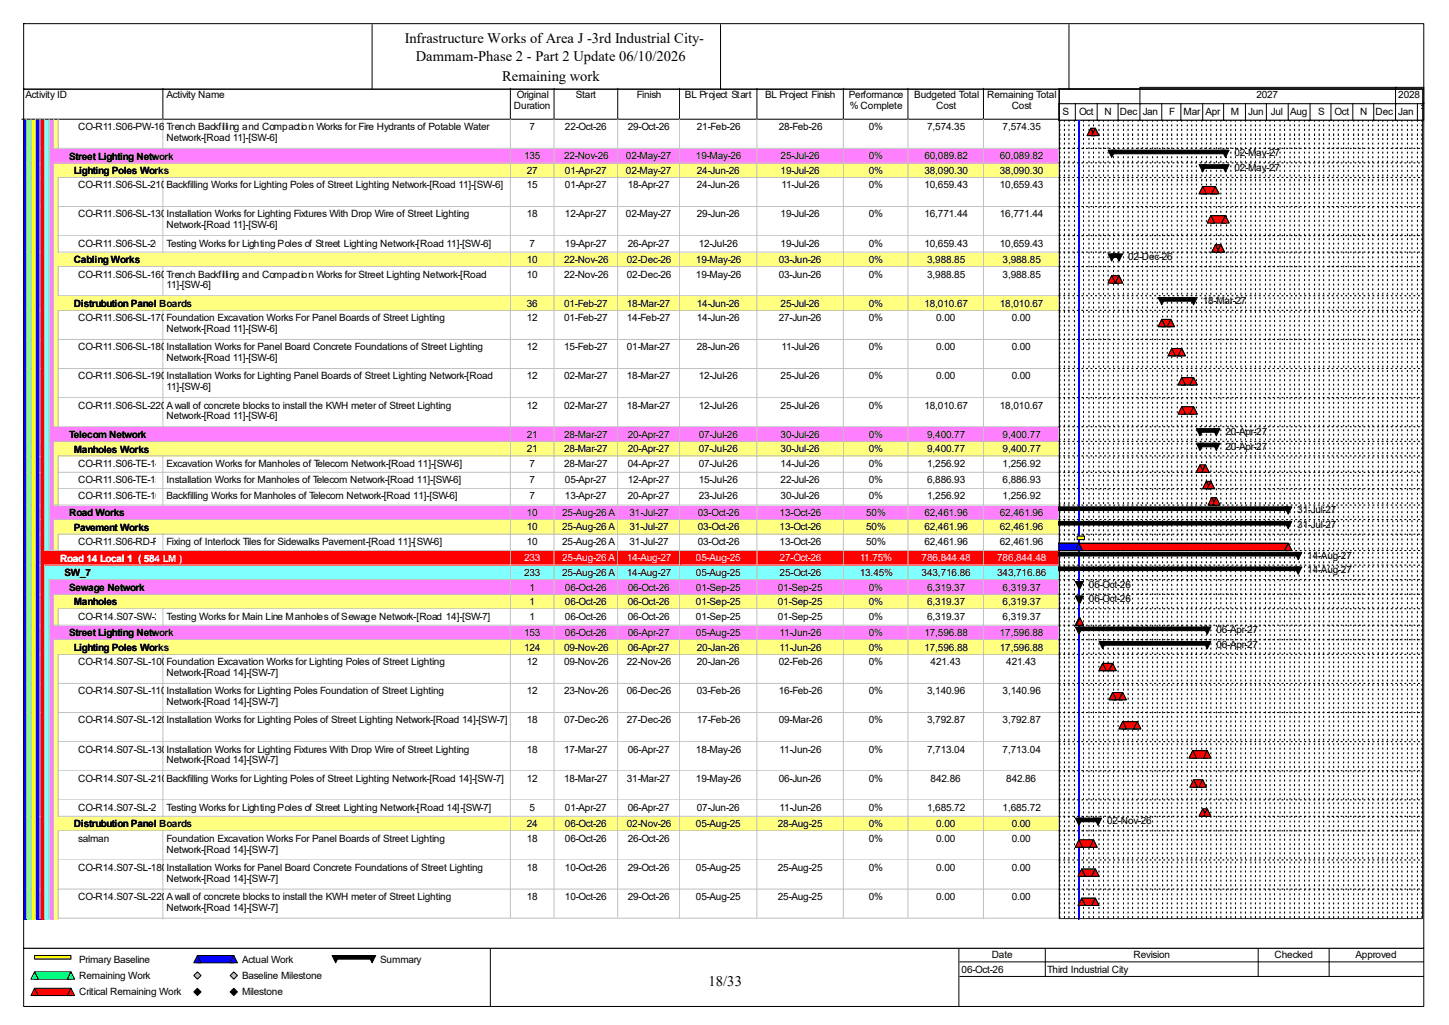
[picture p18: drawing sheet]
<svg xmlns="http://www.w3.org/2000/svg" width="420mm" height="297mm" viewBox="0 0 420 297" stroke-linecap="round" stroke-linejoin="round" font-family="sans-serif">
<defs><g id="words">
<g font-size="4.2">
<text x="117.3" y="12.4">Infrastructure Works of Area J -3rd Industrial City-</text>
<text x="120.5" y="17.7">Dammam-Phase 2 - Part 2 Update 06/10/2026</text>
<text x="145.5" y="23.5">Remaining work</text>
<text x="205.4" y="285.6">18/33</text>
</g>
<g font-size="2.9">
<text x="7.4" y="28.4">Activity ID</text>
<text x="48.3" y="28.4">Activity Name</text>
<text x="149.8" y="28.4">Original</text>
<text x="166.9" y="28.4">Start</text>
<text x="184.6" y="28.4">Finish</text>
<text x="198.5" y="28.4">BL Project Start</text>
<text x="221.8" y="28.4">BL Project Finish</text>
<text x="246" y="28.4">Performance</text>
<text x="265" y="28.4">Budgeted Total</text>
<text x="286.1" y="28.4">Remaining Total</text>
<text x="364.2" y="28.4">2027</text>
<text x="405.3" y="28.4">2028</text>
<text x="149" y="31.6">Duration</text>
<text x="246.3" y="31.6">% Complete</text>
<text x="271.4" y="31.6">Cost</text>
<text x="293.2" y="31.6">Cost</text>
<text x="308" y="33.2">S</text>
<text x="312.8" y="33.2">Oct</text>
<text x="320.1" y="33.2">N</text>
<text x="324.6" y="33.2">Dec</text>
<text x="331.2" y="33.2">Jan</text>
<text x="338.8" y="33.2">F</text>
<text x="343.1" y="33.2">Mar</text>
<text x="349.4" y="33.2">Apr</text>
<text x="356.8" y="33.2">M</text>
<text x="361.8" y="33.2">Jun</text>
<text x="368.4" y="33.2">Jul</text>
<text x="373.9" y="33.2">Aug</text>
<text x="382.1" y="33.2">S</text>
<text x="386.8" y="33.2">Oct</text>
<text x="394.2" y="33.2">N</text>
<text x="398.7" y="33.2">Dec</text>
<text x="405.3" y="33.2">Jan</text>
<text x="410.8" y="32.4">F</text>
<text x="22.7" y="37.7">CO-R11.S06-PW-160Trench Backfilling and Compaction Works for Fire Hydrants of Potable Water</text>
<text x="48.3" y="40.9">Network-[Road 11]-[SW-6]</text>
<text x="153.5" y="37.7">7</text>
<text x="163.7" y="37.7">22-Oct-26</text>
<text x="181.9" y="37.7">29-Oct-26</text>
<text x="202" y="37.7">21-Feb-26</text>
<text x="225.7" y="37.7">28-Feb-26</text>
<text x="251.8" y="37.7">0%</text>
<text x="268.7" y="37.7">7,574.35</text>
<text x="290.6" y="37.7">7,574.35</text>
<text x="20" y="46.2">Street Lighting Network</text>
<text x="151.9" y="46.1">135</text>
<text x="163.5" y="46.1">22-Nov-26</text>
<text x="181.4" y="46.1">02-May-27</text>
<text x="201.7" y="46.1">19-May-26</text>
<text x="226.2" y="46.1">25-Jul-26</text>
<text x="251.8" y="46.1">0%</text>
<text x="267.9" y="46.1">60,089.82</text>
<text x="289.8" y="46.1">60,089.82</text>
<text x="357.8" y="45.3">02-May-27</text>
<text x="21.4" y="50.4">Lighting Poles Works</text>
<text x="152.7" y="50.3">27</text>
<text x="163.7" y="50.3">01-Apr-27</text>
<text x="181.4" y="50.3">02-May-27</text>
<text x="202" y="50.3">24-Jun-26</text>
<text x="226.2" y="50.3">19-Jul-26</text>
<text x="251.8" y="50.3">0%</text>
<text x="267.9" y="50.3">38,090.30</text>
<text x="289.8" y="50.3">38,090.30</text>
<text x="357.8" y="49.6">02-May-27</text>
<text x="22.7" y="54.6">CO-R11.S06-SL-210</text>
<text x="48.3" y="54.6">Backfilling Works for Lighting Poles of Street Lighting Network-[Road 11]-[SW-6]</text>
<text x="152.7" y="54.6">15</text>
<text x="163.7" y="54.6">01-Apr-27</text>
<text x="181.9" y="54.6">18-Apr-27</text>
<text x="202" y="54.6">24-Jun-26</text>
<text x="226.5" y="54.6">11-Jul-26</text>
<text x="251.8" y="54.6">0%</text>
<text x="267.9" y="54.6">10,659.43</text>
<text x="289.8" y="54.6">10,659.43</text>
<text x="22.7" y="63">CO-R11.S06-SL-130</text>
<text x="48.3" y="63">Installation Works for Lighting Fixtures With Drop Wire of Street Lighting</text>
<text x="152.7" y="63">18</text>
<text x="163.7" y="63">12-Apr-27</text>
<text x="181.4" y="63">02-May-27</text>
<text x="202" y="63">29-Jun-26</text>
<text x="226.2" y="63">19-Jul-26</text>
<text x="251.8" y="63">0%</text>
<text x="267.9" y="63">16,771.44</text>
<text x="289.8" y="63">16,771.44</text>
<text x="22.7" y="71.5">CO-R11.S06-SL-200</text>
<text x="48.3" y="66.2">Network-[Road 11]-[SW-6]</text>
<text x="48.3" y="71.5">Testing Works for Lighting Poles of Street Lighting Network-[Road 11]-[SW-6]</text>
<text x="153.5" y="71.5">7</text>
<text x="163.7" y="71.5">19-Apr-27</text>
<text x="181.9" y="71.5">26-Apr-27</text>
<text x="202.5" y="71.5">12-Jul-26</text>
<text x="226.2" y="71.5">19-Jul-26</text>
<text x="251.8" y="71.5">0%</text>
<text x="267.9" y="71.5">10,659.43</text>
<text x="289.8" y="71.5">10,659.43</text>
<text x="21.4" y="76.3">Cabling Works</text>
<text x="152.7" y="76.2">10</text>
<text x="163.5" y="76.2">22-Nov-26</text>
<text x="181.7" y="76.2">02-Dec-26</text>
<text x="201.7" y="76.2">19-May-26</text>
<text x="225.7" y="76.2">03-Jun-26</text>
<text x="251.8" y="76.2">0%</text>
<text x="268.7" y="76.2">3,988.85</text>
<text x="290.6" y="76.2">3,988.85</text>
<text x="327" y="75.4">02-Dec-26</text>
<text x="22.7" y="80.4">CO-R11.S06-SL-160</text>
<text x="48.3" y="80.4">Trench Backfilling and Compaction Works for Street Lighting Network-[Road</text>
<text x="48.3" y="83.6">11]-[SW-6]</text>
<text x="152.7" y="80.4">10</text>
<text x="163.5" y="80.4">22-Nov-26</text>
<text x="181.7" y="80.4">02-Dec-26</text>
<text x="201.7" y="80.4">19-May-26</text>
<text x="225.7" y="80.4">03-Jun-26</text>
<text x="251.8" y="80.4">0%</text>
<text x="268.7" y="80.4">3,988.85</text>
<text x="290.6" y="80.4">3,988.85</text>
<text x="21.4" y="88.9">Distrubution Panel Boards</text>
<text x="152.7" y="88.9">36</text>
<text x="163.5" y="88.9">01-Feb-27</text>
<text x="181.7" y="88.9">18-Mar-27</text>
<text x="202" y="88.9">14-Jun-26</text>
<text x="226.2" y="88.9">25-Jul-26</text>
<text x="251.8" y="88.9">0%</text>
<text x="267.9" y="88.9">18,010.67</text>
<text x="289.8" y="88.9">18,010.67</text>
<text x="348.6" y="88.1">18-Mar-27</text>
<text x="22.7" y="93.1">CO-R11.S06-SL-170</text>
<text x="48.3" y="93.1">Foundation Excavation Works For Panel Boards of Street Lighting</text>
<text x="152.7" y="93.1">12</text>
<text x="163.5" y="93.1">01-Feb-27</text>
<text x="181.7" y="93.1">14-Feb-27</text>
<text x="202" y="93.1">14-Jun-26</text>
<text x="225.7" y="93.1">27-Jun-26</text>
<text x="251.8" y="93.1">0%</text>
<text x="271.4" y="93.1">0.00</text>
<text x="293.2" y="93.1">0.00</text>
<text x="22.7" y="101.5">CO-R11.S06-SL-180</text>
<text x="48.3" y="96.2">Network-[Road 11]-[SW-6]</text>
<text x="48.3" y="101.5">Installation Works for Panel Board Concrete Foundations of Street Lighting</text>
<text x="152.7" y="101.5">12</text>
<text x="163.5" y="101.5">15-Feb-27</text>
<text x="181.7" y="101.5">01-Mar-27</text>
<text x="202" y="101.5">28-Jun-26</text>
<text x="226.5" y="101.5">11-Jul-26</text>
<text x="251.8" y="101.5">0%</text>
<text x="271.4" y="101.5">0.00</text>
<text x="293.2" y="101.5">0.00</text>
<text x="48.3" y="104.7">Network-[Road 11]-[SW-6]</text>
<text x="22.7" y="109.9">CO-R11.S06-SL-190</text>
<text x="48.3" y="109.9">Installation Works for Lighting Panel Boards of Street Lighting Network-[Road</text>
<text x="48.3" y="113.1">11]-[SW-6]</text>
<text x="152.7" y="109.9">12</text>
<text x="163.5" y="109.9">02-Mar-27</text>
<text x="181.7" y="109.9">18-Mar-27</text>
<text x="202.5" y="109.9">12-Jul-26</text>
<text x="226.2" y="109.9">25-Jul-26</text>
<text x="251.8" y="109.9">0%</text>
<text x="271.4" y="109.9">0.00</text>
<text x="293.2" y="109.9">0.00</text>
<text x="22.7" y="118.4">CO-R11.S06-SL-220</text>
<text x="48.3" y="118.4">A wall of concrete blocks to install the KWH meter of Street Lighting</text>
<text x="152.7" y="118.4">12</text>
<text x="163.5" y="118.4">02-Mar-27</text>
<text x="181.7" y="118.4">18-Mar-27</text>
<text x="202.5" y="118.4">12-Jul-26</text>
<text x="226.2" y="118.4">25-Jul-26</text>
<text x="251.8" y="118.4">0%</text>
<text x="267.9" y="118.4">18,010.67</text>
<text x="289.8" y="118.4">18,010.67</text>
<text x="48.3" y="121.5">Network-[Road 11]-[SW-6]</text>
<text x="20" y="126.9">Telecom Network</text>
<text x="21.4" y="131.1">Manholes Works</text>
<text x="152.7" y="126.8">21</text>
<text x="152.7" y="131.1">21</text>
<text x="163.5" y="126.8">28-Mar-27</text>
<text x="163.5" y="131.1">28-Mar-27</text>
<text x="181.9" y="126.8">20-Apr-27</text>
<text x="181.9" y="131.1">20-Apr-27</text>
<text x="202.5" y="126.8">07-Jul-26</text>
<text x="202.5" y="131.1">07-Jul-26</text>
<text x="226.2" y="126.8">30-Jul-26</text>
<text x="226.2" y="131.1">30-Jul-26</text>
<text x="251.8" y="126.8">0%</text>
<text x="251.8" y="131.1">0%</text>
<text x="268.7" y="126.8">9,400.77</text>
<text x="268.7" y="131.1">9,400.77</text>
<text x="290.6" y="126.8">9,400.77</text>
<text x="290.6" y="131.1">9,400.77</text>
<text x="355.2" y="126">20-Apr-27</text>
<text x="355.2" y="130.3">20-Apr-27</text>
<text x="22.7" y="135.3">CO-R11.S06-TE-140</text>
<text x="48.3" y="135.3">Excavation Works for Manholes of Telecom Network-[Road 11]-[SW-6]</text>
<text x="153.5" y="135.3">7</text>
<text x="163.5" y="135.3">28-Mar-27</text>
<text x="181.9" y="135.3">04-Apr-27</text>
<text x="202.5" y="135.3">07-Jul-26</text>
<text x="226.2" y="135.3">14-Jul-26</text>
<text x="251.8" y="135.3">0%</text>
<text x="268.7" y="135.3">1,256.92</text>
<text x="290.6" y="135.3">1,256.92</text>
<text x="22.7" y="140">CO-R11.S06-TE-150</text>
<text x="48.3" y="140">Installation Works for Manholes of Telecom Network-[Road 11]-[SW-6]</text>
<text x="153.5" y="140">7</text>
<text x="163.7" y="140">05-Apr-27</text>
<text x="181.9" y="140">12-Apr-27</text>
<text x="202.5" y="140">15-Jul-26</text>
<text x="226.2" y="140">22-Jul-26</text>
<text x="251.8" y="140">0%</text>
<text x="268.7" y="140">6,886.93</text>
<text x="290.6" y="140">6,886.93</text>
<text x="20" y="149.6">Road Works</text>
<text x="22.7" y="144.7">CO-R11.S06-TE-160</text>
<text x="48.3" y="144.7">Backfilling Works for Manholes of Telecom Network-[Road 11]-[SW-6]</text>
<text x="152.7" y="149.5">10</text>
<text x="153.5" y="144.7">7</text>
<text x="162.9" y="149.5">25-Aug-26 A</text>
<text x="163.7" y="144.7">13-Apr-27</text>
<text x="181.9" y="144.7">20-Apr-27</text>
<text x="182.5" y="149.5">31-Jul-27</text>
<text x="202.3" y="149.5">03-Oct-26</text>
<text x="202.5" y="144.7">23-Jul-26</text>
<text x="226" y="149.5">13-Oct-26</text>
<text x="226.2" y="144.7">30-Jul-26</text>
<text x="251" y="149.5">50%</text>
<text x="251.8" y="144.7">0%</text>
<text x="267.9" y="149.5">62,461.96</text>
<text x="268.7" y="144.7">1,256.92</text>
<text x="289.8" y="149.5">62,461.96</text>
<text x="290.6" y="144.7">1,256.92</text>
<text x="376" y="148.7">31-Jul-27</text>
<text x="21.4" y="153.8">Pavement Works</text>
<text x="152.7" y="153.7">10</text>
<text x="162.9" y="153.7">25-Aug-26 A</text>
<text x="182.5" y="153.7">31-Jul-27</text>
<text x="202.3" y="153.7">03-Oct-26</text>
<text x="226" y="153.7">13-Oct-26</text>
<text x="251" y="153.7">50%</text>
<text x="267.9" y="153.7">62,461.96</text>
<text x="289.8" y="153.7">62,461.96</text>
<text x="376" y="153">31-Jul-27</text>
<text x="22.7" y="157.9">CO-R11.S06-RD-P-130</text>
<text x="48.3" y="157.9">Fixing of Interlock Tiles for Sidewalks Pavement-[Road 11]-[SW-6]</text>
<text x="152.7" y="157.9">10</text>
<text x="162.9" y="157.9">25-Aug-26 A</text>
<text x="182.5" y="157.9">31-Jul-27</text>
<text x="202.3" y="157.9">03-Oct-26</text>
<text x="226" y="157.9">13-Oct-26</text>
<text x="251" y="157.9">50%</text>
<text x="267.9" y="157.9">62,461.96</text>
<text x="289.8" y="157.9">62,461.96</text>
<text x="378.9" y="161.9">14-Aug-27</text>
<text x="18.7" y="167">SW_7</text>
<text x="151.9" y="166.9">233</text>
<text x="162.9" y="166.9">25-Aug-26 A</text>
<text x="181.7" y="166.9">14-Aug-27</text>
<text x="201.7" y="166.9">05-Aug-25</text>
<text x="226" y="166.9">25-Oct-26</text>
<text x="249.2" y="166.9">13.45%</text>
<text x="267.1" y="166.9">343,716.86</text>
<text x="289" y="166.9">343,716.86</text>
<text x="378.9" y="166.1">14-Aug-27</text>
<text x="20" y="171.2">Sewage Network</text>
<text x="153.5" y="171.1">1</text>
<text x="163.7" y="171.1">06-Oct-26</text>
<text x="181.9" y="171.1">06-Oct-26</text>
<text x="201.7" y="171.1">01-Sep-25</text>
<text x="225.5" y="171.1">01-Sep-25</text>
<text x="251.8" y="171.1">0%</text>
<text x="268.7" y="171.1">6,319.37</text>
<text x="290.6" y="171.1">6,319.37</text>
<text x="315.6" y="170.3">06-Oct-26</text>
<text x="21.4" y="175.4">Manholes</text>
<text x="22.7" y="179.6">CO-R14.S07-SW-210</text>
<text x="48.3" y="179.6">Testing Works for Main Line Manholes of Sewage Network-[Road 14]-[SW-7]</text>
<text x="153.5" y="175.3">1</text>
<text x="153.5" y="179.6">1</text>
<text x="163.7" y="175.3">06-Oct-26</text>
<text x="163.7" y="179.6">06-Oct-26</text>
<text x="181.9" y="175.3">06-Oct-26</text>
<text x="181.9" y="179.6">06-Oct-26</text>
<text x="201.7" y="175.3">01-Sep-25</text>
<text x="201.7" y="179.6">01-Sep-25</text>
<text x="225.5" y="175.3">01-Sep-25</text>
<text x="225.5" y="179.6">01-Sep-25</text>
<text x="251.8" y="175.3">0%</text>
<text x="251.8" y="179.6">0%</text>
<text x="268.7" y="175.3">6,319.37</text>
<text x="268.7" y="179.6">6,319.37</text>
<text x="290.6" y="175.3">6,319.37</text>
<text x="290.6" y="179.6">6,319.37</text>
<text x="315.6" y="174.5">06-Oct-26</text>
<text x="20" y="184.4">Street Lighting Network</text>
<text x="151.9" y="184.3">153</text>
<text x="163.7" y="184.3">06-Oct-26</text>
<text x="181.9" y="184.3">06-Apr-27</text>
<text x="201.7" y="184.3">05-Aug-25</text>
<text x="226" y="184.3">11-Jun-26</text>
<text x="251.8" y="184.3">0%</text>
<text x="267.9" y="184.3">17,596.88</text>
<text x="289.8" y="184.3">17,596.88</text>
<text x="352.6" y="183.5">06-Apr-27</text>
<text x="21.4" y="188.6">Lighting Poles Works</text>
<text x="151.9" y="188.5">124</text>
<text x="163.5" y="188.5">09-Nov-26</text>
<text x="181.9" y="188.5">06-Apr-27</text>
<text x="202" y="188.5">20-Jan-26</text>
<text x="226" y="188.5">11-Jun-26</text>
<text x="251.8" y="188.5">0%</text>
<text x="267.9" y="188.5">17,596.88</text>
<text x="289.8" y="188.5">17,596.88</text>
<text x="352.6" y="187.7">06-Apr-27</text>
<text x="22.7" y="192.7">CO-R14.S07-SL-100Foundation Excavation Works for Lighting Poles of Street Lighting</text>
<text x="48.3" y="195.9">Network-[Road 14]-[SW-7]</text>
<text x="152.7" y="192.7">12</text>
<text x="163.5" y="192.7">09-Nov-26</text>
<text x="181.7" y="192.7">22-Nov-26</text>
<text x="202" y="192.7">20-Jan-26</text>
<text x="225.7" y="192.7">02-Feb-26</text>
<text x="251.8" y="192.7">0%</text>
<text x="269.7" y="192.7">421.43</text>
<text x="291.6" y="192.7">421.43</text>
<text x="22.7" y="201.2">CO-R14.S07-SL-110</text>
<text x="48.3" y="201.2">Installation Works for Lighting Poles Foundation of Street Lighting</text>
<text x="152.7" y="201.2">12</text>
<text x="163.5" y="201.2">23-Nov-26</text>
<text x="181.7" y="201.2">06-Dec-26</text>
<text x="202" y="201.2">03-Feb-26</text>
<text x="225.7" y="201.2">16-Feb-26</text>
<text x="251.8" y="201.2">0%</text>
<text x="268.7" y="201.2">3,140.96</text>
<text x="290.6" y="201.2">3,140.96</text>
<text x="22.7" y="209.6">CO-R14.S07-SL-120Installation Works for Lighting Poles of Street Lighting Network-[Road 14]-[SW-7]</text>
<text x="48.3" y="204.3">Network-[Road 14]-[SW-7]</text>
<text x="152.7" y="209.6">18</text>
<text x="163.5" y="209.6">07-Dec-26</text>
<text x="181.7" y="209.6">27-Dec-26</text>
<text x="202" y="209.6">17-Feb-26</text>
<text x="225.7" y="209.6">09-Mar-26</text>
<text x="251.8" y="209.6">0%</text>
<text x="268.7" y="209.6">3,792.87</text>
<text x="290.6" y="209.6">3,792.87</text>
<text x="22.7" y="218.1">CO-R14.S07-SL-130Installation Works for Lighting Fixtures With Drop Wire of Street Lighting</text>
<text x="48.3" y="221.2">Network-[Road 14]-[SW-7]</text>
<text x="152.7" y="218.1">18</text>
<text x="163.5" y="218.1">17-Mar-27</text>
<text x="181.9" y="218.1">06-Apr-27</text>
<text x="201.7" y="218.1">18-May-26</text>
<text x="226" y="218.1">11-Jun-26</text>
<text x="251.8" y="218.1">0%</text>
<text x="268.7" y="218.1">7,713.04</text>
<text x="290.6" y="218.1">7,713.04</text>
<text x="22.7" y="226.5">CO-R14.S07-SL-210Backfilling Works for Lighting Poles of Street Lighting Network-[Road 14]-[SW-7]</text>
<text x="152.7" y="226.5">12</text>
<text x="163.5" y="226.5">18-Mar-27</text>
<text x="181.7" y="226.5">31-Mar-27</text>
<text x="201.7" y="226.5">19-May-26</text>
<text x="225.7" y="226.5">06-Jun-26</text>
<text x="251.8" y="226.5">0%</text>
<text x="269.7" y="226.5">842.86</text>
<text x="291.6" y="226.5">842.86</text>
<text x="21.4" y="239.8">Distrubution Panel Boards</text>
<text x="22.7" y="234.9">CO-R14.S07-SL-200Testing Works for Lighting Poles of Street Lighting Network-[Road 14]-[SW-7]</text>
<text x="152.7" y="239.7">24</text>
<text x="153.5" y="234.9">5</text>
<text x="163.7" y="234.9">01-Apr-27</text>
<text x="163.7" y="239.7">06-Oct-26</text>
<text x="181.7" y="239.7">02-Nov-26</text>
<text x="181.9" y="234.9">06-Apr-27</text>
<text x="201.7" y="239.7">05-Aug-25</text>
<text x="202" y="234.9">07-Jun-26</text>
<text x="225.5" y="239.7">28-Aug-25</text>
<text x="226" y="234.9">11-Jun-26</text>
<text x="251.8" y="234.9">0%</text>
<text x="251.8" y="239.7">0%</text>
<text x="268.7" y="234.9">1,685.72</text>
<text x="271.4" y="239.7">0.00</text>
<text x="290.6" y="234.9">1,685.72</text>
<text x="293.2" y="239.7">0.00</text>
<text x="320.9" y="238.9">02-Nov-26</text>
<text x="22.7" y="243.9">salman</text>
<text x="48.3" y="243.9">Foundation Excavation Works For Panel Boards of Street Lighting</text>
<text x="152.7" y="243.9">18</text>
<text x="163.7" y="243.9">06-Oct-26</text>
<text x="181.9" y="243.9">26-Oct-26</text>
<text x="251.8" y="243.9">0%</text>
<text x="271.4" y="243.9">0.00</text>
<text x="293.2" y="243.9">0.00</text>
<text x="48.3" y="247.1">Network-[Road 14]-[SW-7]</text>
<text x="22.7" y="252.3">CO-R14.S07-SL-180Installation Works for Panel Board Concrete Foundations of Street Lighting</text>
<text x="48.3" y="255.5">Network-[Road 14]-[SW-7]</text>
<text x="152.7" y="252.3">18</text>
<text x="163.7" y="252.3">10-Oct-26</text>
<text x="181.9" y="252.3">29-Oct-26</text>
<text x="201.7" y="252.3">05-Aug-25</text>
<text x="225.5" y="252.3">25-Aug-25</text>
<text x="251.8" y="252.3">0%</text>
<text x="271.4" y="252.3">0.00</text>
<text x="293.2" y="252.3">0.00</text>
<text x="22.7" y="260.8">CO-R14.S07-SL-220A wall of concrete blocks to install the KWH meter of Street Lighting</text>
<text x="48.3" y="263.9">Network-[Road 14]-[SW-7]</text>
<text x="152.7" y="260.8">18</text>
<text x="163.7" y="260.8">10-Oct-26</text>
<text x="181.9" y="260.8">29-Oct-26</text>
<text x="201.7" y="260.8">05-Aug-25</text>
<text x="225.5" y="260.8">25-Aug-25</text>
<text x="251.8" y="260.8">0%</text>
<text x="271.4" y="260.8">0.00</text>
<text x="293.2" y="260.8">0.00</text>
<text x="22.9" y="279">Primary Baseline</text>
<text x="70.1" y="279">Actual Work</text>
<text x="110.2" y="279">Summary</text>
<text x="278.7" y="281.9">06-Oct-26</text>
<text x="287.4" y="277.7">Date</text>
<text x="303.5" y="281.9">Third Industrial City</text>
<text x="328.5" y="277.7">Revision</text>
<text x="369.4" y="277.7">Checked</text>
<text x="392.9" y="277.7">Approved</text>
<text x="22.9" y="283.7">Remaining Work</text>
<text x="70.1" y="283.7">Baseline Milestone</text>
<text x="22.9" y="288.5">Critical Remaining Work</text>
<text x="70.1" y="288.5">Milestone</text>
</g>
<g font-size="2.9" fill="#fff">
<text x="17.4" y="162.8">Road 14 Local 1 ( 584 LM )</text>
<text x="151.9" y="162.7">233</text>
<text x="162.9" y="162.7">25-Aug-26 A</text>
<text x="181.7" y="162.7">14-Aug-27</text>
<text x="201.7" y="162.7">05-Aug-25</text>
<text x="226" y="162.7">27-Oct-26</text>
<text x="249.2" y="162.7">11.75%</text>
<text x="267.1" y="162.7">786,844.48</text>
<text x="289" y="162.7">786,844.48</text>
</g>
</g></defs>
<path d="M47.2 25.6v8.9h-40.9" fill="none" stroke="#000" stroke-width=".29"/>
<path d="M47.5 25.6h100.7v9.2h-100.7z" fill="#fff"/>
<path d="M147.9 25.6v8.9h-100.7" fill="none" stroke="#000" stroke-width=".29"/>
<path d="M148.2 25.6h12.7v9.2h-12.7z" fill="#fff"/>
<path d="M160.6 25.6v8.9h-12.7" fill="none" stroke="#000" stroke-width=".29"/>
<path d="M160.9 25.6h18.4v9.2h-18.4z" fill="#fff"/>
<path d="M179 25.6v8.9h-18.4" fill="none" stroke="#000" stroke-width=".29"/>
<path d="M179.3 25.6h17.9v9.2h-17.9z" fill="#fff"/>
<path d="M197 25.6v8.9h-18" fill="none" stroke="#000" stroke-width=".29"/>
<path d="M197.2 25.6h22.5v9.2h-22.5z" fill="#fff"/>
<path d="M219.4 25.6v8.9h-22.4" fill="none" stroke="#000" stroke-width=".29"/>
<path d="M219.7 25.6h25v9.2h-25z" fill="#fff"/>
<path d="M244.4 25.6v8.9h-25" fill="none" stroke="#000" stroke-width=".29"/>
<path d="M244.7 25.6h18.7v9.2h-18.7z" fill="#fff"/>
<path d="M263.2 25.6v8.9h-18.8" fill="none" stroke="#000" stroke-width=".29"/>
<path d="M263.4 25.6h21.9v9.2h-21.9z" fill="#fff"/>
<path d="M285 25.6v8.9h-21.8" fill="none" stroke="#000" stroke-width=".29"/>
<path d="M285.3 25.6h21.9v9.2h-21.9z" fill="#fff"/>
<path d="M306.9 25.6v8.9h-21.9" fill="none" stroke="#000" stroke-width=".29"/>
<path d="M6.6 34.8h1.3v8.5h-1.3z" fill="#00f"/>
<path d="M7.6 34.5v8.7" fill="none" stroke="#c0c0c0" stroke-width=".29"/>
<path d="M7.9 34.8h1.3v8.5h-1.3z" fill="#80ff80"/>
<path d="M9 34.5v8.7" fill="none" stroke="#c0c0c0" stroke-width=".29"/>
<path d="M9.2 34.8h1.3v8.5h-1.3z" fill="#ff0"/>
<path d="M10.3 34.5v8.7" fill="none" stroke="#c0c0c0" stroke-width=".29"/>
<path d="M10.5 34.8h1.4v8.5h-1.4z" fill="#00f"/>
<path d="M11.6 34.5v8.7" fill="none" stroke="#c0c0c0" stroke-width=".29"/>
<path d="M11.9 34.8h1.3v8.5h-1.3z" fill="#f00"/>
<path d="M12.9 34.5v8.7" fill="none" stroke="#c0c0c0" stroke-width=".29"/>
<path d="M13.2 34.8h1.3v8.5h-1.3z" fill="#80ffff"/>
<path d="M14.2 34.5v8.7" fill="none" stroke="#c0c0c0" stroke-width=".29"/>
<path d="M14.5 34.8h1.3v8.5h-1.3z" fill="#ff80ff"/>
<path d="M15.6 34.5v8.7" fill="none" stroke="#c0c0c0" stroke-width=".29"/>
<path d="M15.8 34.8h1.3v8.5h-1.3z" fill="#ffff80"/>
<path d="M16.9 34.5v8.7M15.6 43h1.5" fill="none" stroke="#c0c0c0" stroke-width=".29"/>
<path d="M17.1 34.8h30.4v8.5h-30.4z" fill="#fff"/>
<path d="M47.2 34.5v8.7M16.9 43h30.6" fill="none" stroke="#c0c0c0" stroke-width=".29"/>
<path d="M47.5 34.8h100.7v8.5h-100.7z" fill="#fff"/>
<path d="M147.9 34.5v8.5h-100.4" fill="none" stroke="#c0c0c0" stroke-width=".29"/>
<path d="M148.2 34.8h12.7v8.5h-12.7z" fill="#fff"/>
<path d="M160.6 34.5v8.5h-12.4" fill="none" stroke="#c0c0c0" stroke-width=".29"/>
<path d="M160.9 34.8h18.4v8.5h-18.4z" fill="#fff"/>
<path d="M179 34.5v8.5h-18.1" fill="none" stroke="#c0c0c0" stroke-width=".29"/>
<path d="M179.3 34.8h17.9v8.5h-17.9z" fill="#fff"/>
<path d="M197 34.5v8.5h-17.7" fill="none" stroke="#c0c0c0" stroke-width=".29"/>
<path d="M197.2 34.8h22.5v8.5h-22.5z" fill="#fff"/>
<path d="M219.4 34.5v8.5h-22.2" fill="none" stroke="#c0c0c0" stroke-width=".29"/>
<path d="M219.7 34.8h25v8.5h-25z" fill="#fff"/>
<path d="M244.4 34.5v8.5h-24.7" fill="none" stroke="#c0c0c0" stroke-width=".29"/>
<path d="M244.7 34.8h18.7v8.5h-18.7z" fill="#fff"/>
<path d="M263.2 34.5v8.5h-18.5" fill="none" stroke="#c0c0c0" stroke-width=".29"/>
<path d="M263.4 34.8h21.9v8.5h-21.9z" fill="#fff"/>
<path d="M285 34.5v8.5h-21.6" fill="none" stroke="#c0c0c0" stroke-width=".29"/>
<path d="M285.3 34.8h21.9v8.5h-21.9z" fill="#fff"/>
<path d="M306.9 34.5v8.5h-21.6" fill="none" stroke="#c0c0c0" stroke-width=".29"/>
<path d="M6.6 43.3h1.3v4.2h-1.3z" fill="#00f"/>
<path d="M7.6 43v4.5" fill="none" stroke="#c0c0c0" stroke-width=".29"/>
<path d="M7.9 43.3h1.3v4.2h-1.3z" fill="#80ff80"/>
<path d="M9 43v4.5" fill="none" stroke="#c0c0c0" stroke-width=".29"/>
<path d="M9.2 43.3h1.3v4.2h-1.3z" fill="#ff0"/>
<path d="M10.3 43v4.5" fill="none" stroke="#c0c0c0" stroke-width=".29"/>
<path d="M10.5 43.3h1.4v4.2h-1.4z" fill="#00f"/>
<path d="M11.6 43v4.5" fill="none" stroke="#c0c0c0" stroke-width=".29"/>
<path d="M11.9 43.3h1.3v4.2h-1.3z" fill="#f00"/>
<path d="M12.9 43v4.5" fill="none" stroke="#c0c0c0" stroke-width=".29"/>
<path d="M13.2 43.3h1.3v4.2h-1.3z" fill="#80ffff"/>
<path d="M14.2 43v4.5" fill="none" stroke="#c0c0c0" stroke-width=".29"/>
<path d="M14.5 43.3h33v4.2h-33z" fill="#ff80ff"/>
<path d="M15.6 47.2h31.9" fill="none" stroke="#c0c0c0" stroke-width=".29"/>
<path d="M47.5 43.3h100.7v4.2h-100.7z" fill="#ff80ff"/>
<path d="M147.9 43v4.2h-100.4" fill="none" stroke="#c0c0c0" stroke-width=".29"/>
<path d="M148.2 43.3h12.7v4.2h-12.7z" fill="#ff80ff"/>
<path d="M160.6 43v4.2h-12.4" fill="none" stroke="#c0c0c0" stroke-width=".29"/>
<path d="M160.9 43.3h18.4v4.2h-18.4z" fill="#ff80ff"/>
<path d="M179 43v4.2h-18.1" fill="none" stroke="#c0c0c0" stroke-width=".29"/>
<path d="M179.3 43.3h17.9v4.2h-17.9z" fill="#ff80ff"/>
<path d="M197 43v4.2h-17.7" fill="none" stroke="#c0c0c0" stroke-width=".29"/>
<path d="M197.2 43.3h22.5v4.2h-22.5z" fill="#ff80ff"/>
<path d="M219.4 43v4.2h-22.2" fill="none" stroke="#c0c0c0" stroke-width=".29"/>
<path d="M219.7 43.3h25v4.2h-25z" fill="#ff80ff"/>
<path d="M244.4 43v4.2h-24.7" fill="none" stroke="#c0c0c0" stroke-width=".29"/>
<path d="M244.7 43.3h18.7v4.2h-18.7z" fill="#ff80ff"/>
<path d="M263.2 43v4.2h-18.5" fill="none" stroke="#c0c0c0" stroke-width=".29"/>
<path d="M263.4 43.3h21.9v4.2h-21.9z" fill="#ff80ff"/>
<path d="M285 43v4.2h-21.6" fill="none" stroke="#c0c0c0" stroke-width=".29"/>
<path d="M285.3 43.3h21.9v4.2h-21.9z" fill="#ff80ff"/>
<path d="M306.9 43v4.2h-21.6" fill="none" stroke="#c0c0c0" stroke-width=".29"/>
<path d="M6.6 47.5h1.3v4.2h-1.3z" fill="#00f"/>
<path d="M7.6 47.2v4.5" fill="none" stroke="#c0c0c0" stroke-width=".29"/>
<path d="M7.9 47.5h1.3v4.2h-1.3z" fill="#80ff80"/>
<path d="M9 47.2v4.5" fill="none" stroke="#c0c0c0" stroke-width=".29"/>
<path d="M9.2 47.5h1.3v4.2h-1.3z" fill="#ff0"/>
<path d="M10.3 47.2v4.5" fill="none" stroke="#c0c0c0" stroke-width=".29"/>
<path d="M10.5 47.5h1.4v4.2h-1.4z" fill="#00f"/>
<path d="M11.6 47.2v4.5" fill="none" stroke="#c0c0c0" stroke-width=".29"/>
<path d="M11.9 47.5h1.3v4.2h-1.3z" fill="#f00"/>
<path d="M12.9 47.2v4.5" fill="none" stroke="#c0c0c0" stroke-width=".29"/>
<path d="M13.2 47.5h1.3v4.2h-1.3z" fill="#80ffff"/>
<path d="M14.2 47.2v4.5" fill="none" stroke="#c0c0c0" stroke-width=".29"/>
<path d="M14.5 47.5h1.3v4.2h-1.3z" fill="#ff80ff"/>
<path d="M15.6 47.2v4.5" fill="none" stroke="#c0c0c0" stroke-width=".29"/>
<path d="M15.8 47.5h31.7v4.2h-31.7z" fill="#ffff80"/>
<path d="M16.9 51.4h30.6" fill="none" stroke="#c0c0c0" stroke-width=".29"/>
<path d="M47.5 47.5h100.7v4.2h-100.7z" fill="#ffff80"/>
<path d="M147.9 47.2v4.2h-100.4" fill="none" stroke="#c0c0c0" stroke-width=".29"/>
<path d="M148.2 47.5h12.7v4.2h-12.7z" fill="#ffff80"/>
<path d="M160.6 47.2v4.2h-12.4" fill="none" stroke="#c0c0c0" stroke-width=".29"/>
<path d="M160.9 47.5h18.4v4.2h-18.4z" fill="#ffff80"/>
<path d="M179 47.2v4.2h-18.1" fill="none" stroke="#c0c0c0" stroke-width=".29"/>
<path d="M179.3 47.5h17.9v4.2h-17.9z" fill="#ffff80"/>
<path d="M197 47.2v4.2h-17.7" fill="none" stroke="#c0c0c0" stroke-width=".29"/>
<path d="M197.2 47.5h22.5v4.2h-22.5z" fill="#ffff80"/>
<path d="M219.4 47.2v4.2h-22.2" fill="none" stroke="#c0c0c0" stroke-width=".29"/>
<path d="M219.7 47.5h25v4.2h-25z" fill="#ffff80"/>
<path d="M244.4 47.2v4.2h-24.7" fill="none" stroke="#c0c0c0" stroke-width=".29"/>
<path d="M244.7 47.5h18.7v4.2h-18.7z" fill="#ffff80"/>
<path d="M263.2 47.2v4.2h-18.5" fill="none" stroke="#c0c0c0" stroke-width=".29"/>
<path d="M263.4 47.5h21.9v4.2h-21.9z" fill="#ffff80"/>
<path d="M285 47.2v4.2h-21.6" fill="none" stroke="#c0c0c0" stroke-width=".29"/>
<path d="M285.3 47.5h21.9v4.2h-21.9z" fill="#ffff80"/>
<path d="M306.9 47.2v4.2h-21.6" fill="none" stroke="#c0c0c0" stroke-width=".29"/>
<path d="M6.6 51.7h1.3v8.4h-1.3z" fill="#00f"/>
<path d="M7.6 51.4v8.7" fill="none" stroke="#c0c0c0" stroke-width=".29"/>
<path d="M7.9 51.7h1.3v8.4h-1.3z" fill="#80ff80"/>
<path d="M9 51.4v8.7" fill="none" stroke="#c0c0c0" stroke-width=".29"/>
<path d="M9.2 51.7h1.3v8.4h-1.3z" fill="#ff0"/>
<path d="M10.3 51.4v8.7" fill="none" stroke="#c0c0c0" stroke-width=".29"/>
<path d="M10.5 51.7h1.4v8.4h-1.4z" fill="#00f"/>
<path d="M11.6 51.4v8.7" fill="none" stroke="#c0c0c0" stroke-width=".29"/>
<path d="M11.9 51.7h1.3v8.4h-1.3z" fill="#f00"/>
<path d="M12.9 51.4v8.7" fill="none" stroke="#c0c0c0" stroke-width=".29"/>
<path d="M13.2 51.7h1.3v8.4h-1.3z" fill="#80ffff"/>
<path d="M14.2 51.4v8.7" fill="none" stroke="#c0c0c0" stroke-width=".29"/>
<path d="M14.5 51.7h1.3v8.4h-1.3z" fill="#ff80ff"/>
<path d="M15.6 51.4v8.7" fill="none" stroke="#c0c0c0" stroke-width=".29"/>
<path d="M15.8 51.7h1.3v8.4h-1.3z" fill="#ffff80"/>
<path d="M16.9 51.4v8.7" fill="none" stroke="#c0c0c0" stroke-width=".29"/>
<path d="M17.1 51.7h30.4v8.4h-30.4z" fill="#fff"/>
<path d="M16.9 59.9h30.6M47.2 51.4v8.7" fill="none" stroke="#c0c0c0" stroke-width=".29"/>
<path d="M47.5 51.7h100.7v8.4h-100.7z" fill="#fff"/>
<path d="M147.9 51.4v8.5h-100.4" fill="none" stroke="#c0c0c0" stroke-width=".29"/>
<path d="M148.2 51.7h12.7v8.4h-12.7z" fill="#fff"/>
<path d="M160.6 51.4v8.5h-12.4" fill="none" stroke="#c0c0c0" stroke-width=".29"/>
<path d="M160.9 51.7h18.4v8.4h-18.4z" fill="#fff"/>
<path d="M179 51.4v8.5h-18.1" fill="none" stroke="#c0c0c0" stroke-width=".29"/>
<path d="M179.3 51.7h17.9v8.4h-17.9z" fill="#fff"/>
<path d="M197 51.4v8.5h-17.7" fill="none" stroke="#c0c0c0" stroke-width=".29"/>
<path d="M197.2 51.7h22.5v8.4h-22.5z" fill="#fff"/>
<path d="M219.4 51.4v8.5h-22.2" fill="none" stroke="#c0c0c0" stroke-width=".29"/>
<path d="M219.7 51.7h25v8.4h-25z" fill="#fff"/>
<path d="M244.4 51.4v8.5h-24.7" fill="none" stroke="#c0c0c0" stroke-width=".29"/>
<path d="M244.7 51.7h18.7v8.4h-18.7z" fill="#fff"/>
<path d="M263.2 51.4v8.5h-18.5" fill="none" stroke="#c0c0c0" stroke-width=".29"/>
<path d="M263.4 51.7h21.9v8.4h-21.9z" fill="#fff"/>
<path d="M285 51.4v8.5h-21.6" fill="none" stroke="#c0c0c0" stroke-width=".29"/>
<path d="M285.3 51.7h21.9v8.4h-21.9z" fill="#fff"/>
<path d="M306.9 51.4v8.5h-21.6" fill="none" stroke="#c0c0c0" stroke-width=".29"/>
<path d="M6.6 60.1h1.3v8.5h-1.3z" fill="#00f"/>
<path d="M7.6 59.9v8.7" fill="none" stroke="#c0c0c0" stroke-width=".29"/>
<path d="M7.9 60.1h1.3v8.5h-1.3z" fill="#80ff80"/>
<path d="M9 59.9v8.7" fill="none" stroke="#c0c0c0" stroke-width=".29"/>
<path d="M9.2 60.1h1.3v8.5h-1.3z" fill="#ff0"/>
<path d="M10.3 59.9v8.7" fill="none" stroke="#c0c0c0" stroke-width=".29"/>
<path d="M10.5 60.1h1.4v8.5h-1.4z" fill="#00f"/>
<path d="M11.6 59.9v8.7" fill="none" stroke="#c0c0c0" stroke-width=".29"/>
<path d="M11.9 60.1h1.3v8.5h-1.3z" fill="#f00"/>
<path d="M12.9 59.9v8.7" fill="none" stroke="#c0c0c0" stroke-width=".29"/>
<path d="M13.2 60.1h1.3v8.5h-1.3z" fill="#80ffff"/>
<path d="M14.2 59.9v8.7" fill="none" stroke="#c0c0c0" stroke-width=".29"/>
<path d="M14.5 60.1h1.3v8.5h-1.3z" fill="#ff80ff"/>
<path d="M15.6 59.9v8.7" fill="none" stroke="#c0c0c0" stroke-width=".29"/>
<path d="M15.8 60.1h1.3v8.5h-1.3z" fill="#ffff80"/>
<path d="M16.9 59.9v8.7" fill="none" stroke="#c0c0c0" stroke-width=".29"/>
<path d="M17.1 60.1h30.4v8.5h-30.4z" fill="#fff"/>
<path d="M47.2 59.9v8.7M16.9 68.3h30.6" fill="none" stroke="#c0c0c0" stroke-width=".29"/>
<path d="M47.5 60.1h100.7v8.5h-100.7z" fill="#fff"/>
<path d="M147.9 59.9v8.4h-100.4" fill="none" stroke="#c0c0c0" stroke-width=".29"/>
<path d="M148.2 60.1h12.7v8.5h-12.7z" fill="#fff"/>
<path d="M160.6 59.9v8.4h-12.4" fill="none" stroke="#c0c0c0" stroke-width=".29"/>
<path d="M160.9 60.1h18.4v8.5h-18.4z" fill="#fff"/>
<path d="M179 59.9v8.4h-18.1" fill="none" stroke="#c0c0c0" stroke-width=".29"/>
<path d="M179.3 60.1h17.9v8.5h-17.9z" fill="#fff"/>
<path d="M197 59.9v8.4h-17.7" fill="none" stroke="#c0c0c0" stroke-width=".29"/>
<path d="M197.2 60.1h22.5v8.5h-22.5z" fill="#fff"/>
<path d="M219.4 59.9v8.4h-22.2" fill="none" stroke="#c0c0c0" stroke-width=".29"/>
<path d="M219.7 60.1h25v8.5h-25z" fill="#fff"/>
<path d="M244.4 59.9v8.4h-24.7" fill="none" stroke="#c0c0c0" stroke-width=".29"/>
<path d="M244.7 60.1h18.7v8.5h-18.7z" fill="#fff"/>
<path d="M263.2 59.9v8.4h-18.5" fill="none" stroke="#c0c0c0" stroke-width=".29"/>
<path d="M263.4 60.1h21.9v8.5h-21.9z" fill="#fff"/>
<path d="M285 59.9v8.4h-21.6" fill="none" stroke="#c0c0c0" stroke-width=".29"/>
<path d="M285.3 60.1h21.9v8.5h-21.9z" fill="#fff"/>
<path d="M306.9 59.9v8.4h-21.6" fill="none" stroke="#c0c0c0" stroke-width=".29"/>
<path d="M6.6 68.6h1.3v4.7h-1.3z" fill="#00f"/>
<path d="M7.6 68.3v5" fill="none" stroke="#c0c0c0" stroke-width=".29"/>
<path d="M7.9 68.6h1.3v4.7h-1.3z" fill="#80ff80"/>
<path d="M9 68.3v5" fill="none" stroke="#c0c0c0" stroke-width=".29"/>
<path d="M9.2 68.6h1.3v4.7h-1.3z" fill="#ff0"/>
<path d="M10.3 68.3v5" fill="none" stroke="#c0c0c0" stroke-width=".29"/>
<path d="M10.5 68.6h1.4v4.7h-1.4z" fill="#00f"/>
<path d="M11.6 68.3v5" fill="none" stroke="#c0c0c0" stroke-width=".29"/>
<path d="M11.9 68.6h1.3v4.7h-1.3z" fill="#f00"/>
<path d="M12.9 68.3v5" fill="none" stroke="#c0c0c0" stroke-width=".29"/>
<path d="M13.2 68.6h1.3v4.7h-1.3z" fill="#80ffff"/>
<path d="M14.2 68.3v5" fill="none" stroke="#c0c0c0" stroke-width=".29"/>
<path d="M14.5 68.6h1.3v4.7h-1.3z" fill="#ff80ff"/>
<path d="M15.6 68.3v5" fill="none" stroke="#c0c0c0" stroke-width=".29"/>
<path d="M15.8 68.6h1.3v4.7h-1.3z" fill="#ffff80"/>
<path d="M16.9 68.3v5" fill="none" stroke="#c0c0c0" stroke-width=".29"/>
<path d="M17.1 68.6h30.4v4.7h-30.4z" fill="#fff"/>
<path d="M16.9 73h30.6M47.2 68.3v5" fill="none" stroke="#c0c0c0" stroke-width=".29"/>
<path d="M47.5 68.6h100.7v4.7h-100.7z" fill="#fff"/>
<path d="M147.9 68.3v4.7h-100.4" fill="none" stroke="#c0c0c0" stroke-width=".29"/>
<path d="M148.2 68.6h12.7v4.7h-12.7z" fill="#fff"/>
<path d="M160.6 68.3v4.7h-12.4" fill="none" stroke="#c0c0c0" stroke-width=".29"/>
<path d="M160.9 68.6h18.4v4.7h-18.4z" fill="#fff"/>
<path d="M179 68.3v4.7h-18.1" fill="none" stroke="#c0c0c0" stroke-width=".29"/>
<path d="M179.3 68.6h17.9v4.7h-17.9z" fill="#fff"/>
<path d="M197 68.3v4.7h-17.7" fill="none" stroke="#c0c0c0" stroke-width=".29"/>
<path d="M197.2 68.6h22.5v4.7h-22.5z" fill="#fff"/>
<path d="M219.4 68.3v4.7h-22.2" fill="none" stroke="#c0c0c0" stroke-width=".29"/>
<path d="M219.7 68.6h25v4.7h-25z" fill="#fff"/>
<path d="M244.4 68.3v4.7h-24.7" fill="none" stroke="#c0c0c0" stroke-width=".29"/>
<path d="M244.7 68.6h18.7v4.7h-18.7z" fill="#fff"/>
<path d="M263.2 68.3v4.7h-18.5" fill="none" stroke="#c0c0c0" stroke-width=".29"/>
<path d="M263.4 68.6h21.9v4.7h-21.9z" fill="#fff"/>
<path d="M285 68.3v4.7h-21.6" fill="none" stroke="#c0c0c0" stroke-width=".29"/>
<path d="M285.3 68.6h21.9v4.7h-21.9z" fill="#fff"/>
<path d="M306.9 68.3v4.7h-21.6" fill="none" stroke="#c0c0c0" stroke-width=".29"/>
<path d="M6.6 73.3h1.3v4.2h-1.3z" fill="#00f"/>
<path d="M7.6 73v4.5" fill="none" stroke="#c0c0c0" stroke-width=".29"/>
<path d="M7.9 73.3h1.3v4.2h-1.3z" fill="#80ff80"/>
<path d="M9 73v4.5" fill="none" stroke="#c0c0c0" stroke-width=".29"/>
<path d="M9.2 73.3h1.3v4.2h-1.3z" fill="#ff0"/>
<path d="M10.3 73v4.5" fill="none" stroke="#c0c0c0" stroke-width=".29"/>
<path d="M10.5 73.3h1.4v4.2h-1.4z" fill="#00f"/>
<path d="M11.6 73v4.5" fill="none" stroke="#c0c0c0" stroke-width=".29"/>
<path d="M11.9 73.3h1.3v4.2h-1.3z" fill="#f00"/>
<path d="M12.9 73v4.5" fill="none" stroke="#c0c0c0" stroke-width=".29"/>
<path d="M13.2 73.3h1.3v4.2h-1.3z" fill="#80ffff"/>
<path d="M14.2 73v4.5" fill="none" stroke="#c0c0c0" stroke-width=".29"/>
<path d="M14.5 73.3h1.3v4.2h-1.3z" fill="#ff80ff"/>
<path d="M15.6 73v4.5" fill="none" stroke="#c0c0c0" stroke-width=".29"/>
<path d="M15.8 73.3h31.7v4.2h-31.7z" fill="#ffff80"/>
<path d="M16.9 77.3h30.6" fill="none" stroke="#c0c0c0" stroke-width=".29"/>
<path d="M47.5 73.3h100.7v4.2h-100.7z" fill="#ffff80"/>
<path d="M147.9 73v4.3h-100.4" fill="none" stroke="#c0c0c0" stroke-width=".29"/>
<path d="M148.2 73.3h12.7v4.2h-12.7z" fill="#ffff80"/>
<path d="M160.6 73v4.3h-12.4" fill="none" stroke="#c0c0c0" stroke-width=".29"/>
<path d="M160.9 73.3h18.4v4.2h-18.4z" fill="#ffff80"/>
<path d="M179 73v4.3h-18.1" fill="none" stroke="#c0c0c0" stroke-width=".29"/>
<path d="M179.3 73.3h17.9v4.2h-17.9z" fill="#ffff80"/>
<path d="M197 73v4.3h-17.7" fill="none" stroke="#c0c0c0" stroke-width=".29"/>
<path d="M197.2 73.3h22.5v4.2h-22.5z" fill="#ffff80"/>
<path d="M219.4 73v4.3h-22.2" fill="none" stroke="#c0c0c0" stroke-width=".29"/>
<path d="M219.7 73.3h25v4.2h-25z" fill="#ffff80"/>
<path d="M244.4 73v4.3h-24.7" fill="none" stroke="#c0c0c0" stroke-width=".29"/>
<path d="M244.7 73.3h18.7v4.2h-18.7z" fill="#ffff80"/>
<path d="M263.2 73v4.3h-18.5" fill="none" stroke="#c0c0c0" stroke-width=".29"/>
<path d="M263.4 73.3h21.9v4.2h-21.9z" fill="#ffff80"/>
<path d="M285 73v4.3h-21.6" fill="none" stroke="#c0c0c0" stroke-width=".29"/>
<path d="M285.3 73.3h21.9v4.2h-21.9z" fill="#ffff80"/>
<path d="M306.9 73v4.3h-21.6" fill="none" stroke="#c0c0c0" stroke-width=".29"/>
<path d="M6.6 77.5h1.3v8.5h-1.3z" fill="#00f"/>
<path d="M7.6 77.3v8.7" fill="none" stroke="#c0c0c0" stroke-width=".29"/>
<path d="M7.9 77.5h1.3v8.5h-1.3z" fill="#80ff80"/>
<path d="M9 77.3v8.7" fill="none" stroke="#c0c0c0" stroke-width=".29"/>
<path d="M9.2 77.5h1.3v8.5h-1.3z" fill="#ff0"/>
<path d="M10.3 77.3v8.7" fill="none" stroke="#c0c0c0" stroke-width=".29"/>
<path d="M10.5 77.5h1.4v8.5h-1.4z" fill="#00f"/>
<path d="M11.6 77.3v8.7" fill="none" stroke="#c0c0c0" stroke-width=".29"/>
<path d="M11.9 77.5h1.3v8.5h-1.3z" fill="#f00"/>
<path d="M12.9 77.3v8.7" fill="none" stroke="#c0c0c0" stroke-width=".29"/>
<path d="M13.2 77.5h1.3v8.5h-1.3z" fill="#80ffff"/>
<path d="M14.2 77.3v8.7" fill="none" stroke="#c0c0c0" stroke-width=".29"/>
<path d="M14.5 77.5h1.3v8.5h-1.3z" fill="#ff80ff"/>
<path d="M15.6 77.3v8.7" fill="none" stroke="#c0c0c0" stroke-width=".29"/>
<path d="M15.8 77.5h1.3v8.5h-1.3z" fill="#ffff80"/>
<path d="M16.9 77.3v8.7" fill="none" stroke="#c0c0c0" stroke-width=".29"/>
<path d="M17.1 77.5h30.4v8.5h-30.4z" fill="#fff"/>
<path d="M47.2 77.3v8.7M16.9 85.7h30.6" fill="none" stroke="#c0c0c0" stroke-width=".29"/>
<path d="M47.5 77.5h100.7v8.5h-100.7z" fill="#fff"/>
<path d="M147.9 77.3v8.4h-100.4" fill="none" stroke="#c0c0c0" stroke-width=".29"/>
<path d="M148.2 77.5h12.7v8.5h-12.7z" fill="#fff"/>
<path d="M160.6 77.3v8.4h-12.4" fill="none" stroke="#c0c0c0" stroke-width=".29"/>
<path d="M160.9 77.5h18.4v8.5h-18.4z" fill="#fff"/>
<path d="M179 77.3v8.4h-18.1" fill="none" stroke="#c0c0c0" stroke-width=".29"/>
<path d="M179.3 77.5h17.9v8.5h-17.9z" fill="#fff"/>
<path d="M197 77.3v8.4h-17.7" fill="none" stroke="#c0c0c0" stroke-width=".29"/>
<path d="M197.2 77.5h22.5v8.5h-22.5z" fill="#fff"/>
<path d="M219.4 77.3v8.4h-22.2" fill="none" stroke="#c0c0c0" stroke-width=".29"/>
<path d="M219.7 77.5h25v8.5h-25z" fill="#fff"/>
<path d="M244.4 77.3v8.4h-24.7" fill="none" stroke="#c0c0c0" stroke-width=".29"/>
<path d="M244.7 77.5h18.7v8.5h-18.7z" fill="#fff"/>
<path d="M263.2 77.3v8.4h-18.5" fill="none" stroke="#c0c0c0" stroke-width=".29"/>
<path d="M263.4 77.5h21.9v8.5h-21.9z" fill="#fff"/>
<path d="M285 77.3v8.4h-21.6" fill="none" stroke="#c0c0c0" stroke-width=".29"/>
<path d="M285.3 77.5h21.9v8.5h-21.9z" fill="#fff"/>
<path d="M306.9 77.3v8.4h-21.6" fill="none" stroke="#c0c0c0" stroke-width=".29"/>
<path d="M6.6 86h1.3v4.2h-1.3z" fill="#00f"/>
<path d="M7.6 85.7v4.5" fill="none" stroke="#c0c0c0" stroke-width=".29"/>
<path d="M7.9 86h1.3v4.2h-1.3z" fill="#80ff80"/>
<path d="M9 85.7v4.5" fill="none" stroke="#c0c0c0" stroke-width=".29"/>
<path d="M9.2 86h1.3v4.2h-1.3z" fill="#ff0"/>
<path d="M10.3 85.7v4.5" fill="none" stroke="#c0c0c0" stroke-width=".29"/>
<path d="M10.5 86h1.4v4.2h-1.4z" fill="#00f"/>
<path d="M11.6 85.7v4.5" fill="none" stroke="#c0c0c0" stroke-width=".29"/>
<path d="M11.9 86h1.3v4.2h-1.3z" fill="#f00"/>
<path d="M12.9 85.7v4.5" fill="none" stroke="#c0c0c0" stroke-width=".29"/>
<path d="M13.2 86h1.3v4.2h-1.3z" fill="#80ffff"/>
<path d="M14.2 85.7v4.5" fill="none" stroke="#c0c0c0" stroke-width=".29"/>
<path d="M14.5 86h1.3v4.2h-1.3z" fill="#ff80ff"/>
<path d="M15.6 85.7v4.5" fill="none" stroke="#c0c0c0" stroke-width=".29"/>
<path d="M15.8 86h31.7v4.2h-31.7z" fill="#ffff80"/>
<path d="M16.9 89.9h30.6" fill="none" stroke="#c0c0c0" stroke-width=".29"/>
<path d="M47.5 86h100.7v4.2h-100.7z" fill="#ffff80"/>
<path d="M147.9 85.7v4.2h-100.4" fill="none" stroke="#c0c0c0" stroke-width=".29"/>
<path d="M148.2 86h12.7v4.2h-12.7z" fill="#ffff80"/>
<path d="M160.6 85.7v4.2h-12.4" fill="none" stroke="#c0c0c0" stroke-width=".29"/>
<path d="M160.9 86h18.4v4.2h-18.4z" fill="#ffff80"/>
<path d="M179 85.7v4.2h-18.1" fill="none" stroke="#c0c0c0" stroke-width=".29"/>
<path d="M179.3 86h17.9v4.2h-17.9z" fill="#ffff80"/>
<path d="M197 85.7v4.2h-17.7" fill="none" stroke="#c0c0c0" stroke-width=".29"/>
<path d="M197.2 86h22.5v4.2h-22.5z" fill="#ffff80"/>
<path d="M219.4 85.7v4.2h-22.2" fill="none" stroke="#c0c0c0" stroke-width=".29"/>
<path d="M219.7 86h25v4.2h-25z" fill="#ffff80"/>
<path d="M244.4 85.7v4.2h-24.7" fill="none" stroke="#c0c0c0" stroke-width=".29"/>
<path d="M244.7 86h18.7v4.2h-18.7z" fill="#ffff80"/>
<path d="M263.2 85.7v4.2h-18.5" fill="none" stroke="#c0c0c0" stroke-width=".29"/>
<path d="M263.4 86h21.9v4.2h-21.9z" fill="#ffff80"/>
<path d="M285 85.7v4.2h-21.6" fill="none" stroke="#c0c0c0" stroke-width=".29"/>
<path d="M285.3 86h21.9v4.2h-21.9z" fill="#ffff80"/>
<path d="M306.9 85.7v4.2h-21.6" fill="none" stroke="#c0c0c0" stroke-width=".29"/>
<path d="M6.6 90.2h1.3v8.4h-1.3z" fill="#00f"/>
<path d="M7.6 89.9v8.7" fill="none" stroke="#c0c0c0" stroke-width=".29"/>
<path d="M7.9 90.2h1.3v8.4h-1.3z" fill="#80ff80"/>
<path d="M9 89.9v8.7" fill="none" stroke="#c0c0c0" stroke-width=".29"/>
<path d="M9.2 90.2h1.3v8.4h-1.3z" fill="#ff0"/>
<path d="M10.3 89.9v8.7" fill="none" stroke="#c0c0c0" stroke-width=".29"/>
<path d="M10.5 90.2h1.4v8.4h-1.4z" fill="#00f"/>
<path d="M11.6 89.9v8.7" fill="none" stroke="#c0c0c0" stroke-width=".29"/>
<path d="M11.9 90.2h1.3v8.4h-1.3z" fill="#f00"/>
<path d="M12.9 89.9v8.7" fill="none" stroke="#c0c0c0" stroke-width=".29"/>
<path d="M13.2 90.2h1.3v8.4h-1.3z" fill="#80ffff"/>
<path d="M14.2 89.9v8.7" fill="none" stroke="#c0c0c0" stroke-width=".29"/>
<path d="M14.5 90.2h1.3v8.4h-1.3z" fill="#ff80ff"/>
<path d="M15.6 89.9v8.7" fill="none" stroke="#c0c0c0" stroke-width=".29"/>
<path d="M15.8 90.2h1.3v8.4h-1.3z" fill="#ffff80"/>
<path d="M16.9 89.9v8.7" fill="none" stroke="#c0c0c0" stroke-width=".29"/>
<path d="M17.1 90.2h30.4v8.4h-30.4z" fill="#fff"/>
<path d="M16.9 98.4h30.6M47.2 89.9v8.7" fill="none" stroke="#c0c0c0" stroke-width=".29"/>
<path d="M47.5 90.2h100.7v8.4h-100.7z" fill="#fff"/>
<path d="M147.9 89.9v8.5h-100.4" fill="none" stroke="#c0c0c0" stroke-width=".29"/>
<path d="M148.2 90.2h12.7v8.4h-12.7z" fill="#fff"/>
<path d="M160.6 89.9v8.5h-12.4" fill="none" stroke="#c0c0c0" stroke-width=".29"/>
<path d="M160.9 90.2h18.4v8.4h-18.4z" fill="#fff"/>
<path d="M179 89.9v8.5h-18.1" fill="none" stroke="#c0c0c0" stroke-width=".29"/>
<path d="M179.3 90.2h17.9v8.4h-17.9z" fill="#fff"/>
<path d="M197 89.9v8.5h-17.7" fill="none" stroke="#c0c0c0" stroke-width=".29"/>
<path d="M197.2 90.2h22.5v8.4h-22.5z" fill="#fff"/>
<path d="M219.4 89.9v8.5h-22.2" fill="none" stroke="#c0c0c0" stroke-width=".29"/>
<path d="M219.7 90.2h25v8.4h-25z" fill="#fff"/>
<path d="M244.4 89.9v8.5h-24.7" fill="none" stroke="#c0c0c0" stroke-width=".29"/>
<path d="M244.7 90.2h18.7v8.4h-18.7z" fill="#fff"/>
<path d="M263.2 89.9v8.5h-18.5" fill="none" stroke="#c0c0c0" stroke-width=".29"/>
<path d="M263.4 90.2h21.9v8.4h-21.9z" fill="#fff"/>
<path d="M285 89.9v8.5h-21.6" fill="none" stroke="#c0c0c0" stroke-width=".29"/>
<path d="M285.3 90.2h21.9v8.4h-21.9z" fill="#fff"/>
<path d="M306.9 89.9v8.5h-21.6" fill="none" stroke="#c0c0c0" stroke-width=".29"/>
<path d="M6.6 98.6h1.3v8.5h-1.3z" fill="#00f"/>
<path d="M7.6 98.4v8.7" fill="none" stroke="#c0c0c0" stroke-width=".29"/>
<path d="M7.9 98.6h1.3v8.5h-1.3z" fill="#80ff80"/>
<path d="M9 98.4v8.7" fill="none" stroke="#c0c0c0" stroke-width=".29"/>
<path d="M9.2 98.6h1.3v8.5h-1.3z" fill="#ff0"/>
<path d="M10.3 98.4v8.7" fill="none" stroke="#c0c0c0" stroke-width=".29"/>
<path d="M10.5 98.6h1.4v8.5h-1.4z" fill="#00f"/>
<path d="M11.6 98.4v8.7" fill="none" stroke="#c0c0c0" stroke-width=".29"/>
<path d="M11.9 98.6h1.3v8.5h-1.3z" fill="#f00"/>
<path d="M12.9 98.4v8.7" fill="none" stroke="#c0c0c0" stroke-width=".29"/>
<path d="M13.2 98.6h1.3v8.5h-1.3z" fill="#80ffff"/>
<path d="M14.2 98.4v8.7" fill="none" stroke="#c0c0c0" stroke-width=".29"/>
<path d="M14.5 98.6h1.3v8.5h-1.3z" fill="#ff80ff"/>
<path d="M15.6 98.4v8.7" fill="none" stroke="#c0c0c0" stroke-width=".29"/>
<path d="M15.8 98.6h1.3v8.5h-1.3z" fill="#ffff80"/>
<path d="M16.9 98.4v8.7" fill="none" stroke="#c0c0c0" stroke-width=".29"/>
<path d="M17.1 98.6h30.4v8.5h-30.4z" fill="#fff"/>
<path d="M47.2 98.4v8.7M16.9 106.8h30.6" fill="none" stroke="#c0c0c0" stroke-width=".29"/>
<path d="M47.5 98.6h100.7v8.5h-100.7z" fill="#fff"/>
<path d="M147.9 98.4v8.4h-100.4" fill="none" stroke="#c0c0c0" stroke-width=".29"/>
<path d="M148.2 98.6h12.7v8.5h-12.7z" fill="#fff"/>
<path d="M160.6 98.4v8.4h-12.4" fill="none" stroke="#c0c0c0" stroke-width=".29"/>
<path d="M160.9 98.6h18.4v8.5h-18.4z" fill="#fff"/>
<path d="M179 98.4v8.4h-18.1" fill="none" stroke="#c0c0c0" stroke-width=".29"/>
<path d="M179.3 98.6h17.9v8.5h-17.9z" fill="#fff"/>
<path d="M197 98.4v8.4h-17.7" fill="none" stroke="#c0c0c0" stroke-width=".29"/>
<path d="M197.2 98.6h22.5v8.5h-22.5z" fill="#fff"/>
<path d="M219.4 98.4v8.4h-22.2" fill="none" stroke="#c0c0c0" stroke-width=".29"/>
<path d="M219.7 98.6h25v8.5h-25z" fill="#fff"/>
<path d="M244.4 98.4v8.4h-24.7" fill="none" stroke="#c0c0c0" stroke-width=".29"/>
<path d="M244.7 98.6h18.7v8.5h-18.7z" fill="#fff"/>
<path d="M263.2 98.4v8.4h-18.5" fill="none" stroke="#c0c0c0" stroke-width=".29"/>
<path d="M263.4 98.6h21.9v8.5h-21.9z" fill="#fff"/>
<path d="M285 98.4v8.4h-21.6" fill="none" stroke="#c0c0c0" stroke-width=".29"/>
<path d="M285.3 98.6h21.9v8.5h-21.9z" fill="#fff"/>
<path d="M306.9 98.4v8.4h-21.6" fill="none" stroke="#c0c0c0" stroke-width=".29"/>
<path d="M6.6 107.1h1.3v8.4h-1.3z" fill="#00f"/>
<path d="M7.6 106.8v8.7" fill="none" stroke="#c0c0c0" stroke-width=".29"/>
<path d="M7.9 107.1h1.3v8.4h-1.3z" fill="#80ff80"/>
<path d="M9 106.8v8.7" fill="none" stroke="#c0c0c0" stroke-width=".29"/>
<path d="M9.2 107.1h1.3v8.4h-1.3z" fill="#ff0"/>
<path d="M10.3 106.8v8.7" fill="none" stroke="#c0c0c0" stroke-width=".29"/>
<path d="M10.5 107.1h1.4v8.4h-1.4z" fill="#00f"/>
<path d="M11.6 106.8v8.7" fill="none" stroke="#c0c0c0" stroke-width=".29"/>
<path d="M11.9 107.1h1.3v8.4h-1.3z" fill="#f00"/>
<path d="M12.9 106.8v8.7" fill="none" stroke="#c0c0c0" stroke-width=".29"/>
<path d="M13.2 107.1h1.3v8.4h-1.3z" fill="#80ffff"/>
<path d="M14.2 106.8v8.7" fill="none" stroke="#c0c0c0" stroke-width=".29"/>
<path d="M14.5 107.1h1.3v8.4h-1.3z" fill="#ff80ff"/>
<path d="M15.6 106.8v8.7" fill="none" stroke="#c0c0c0" stroke-width=".29"/>
<path d="M15.8 107.1h1.3v8.4h-1.3z" fill="#ffff80"/>
<path d="M16.9 106.8v8.7" fill="none" stroke="#c0c0c0" stroke-width=".29"/>
<path d="M17.1 107.1h30.4v8.4h-30.4z" fill="#fff"/>
<path d="M16.9 115.2h30.6M47.2 106.8v8.7" fill="none" stroke="#c0c0c0" stroke-width=".29"/>
<path d="M47.5 107.1h100.7v8.4h-100.7z" fill="#fff"/>
<path d="M147.9 106.8v8.4h-100.4" fill="none" stroke="#c0c0c0" stroke-width=".29"/>
<path d="M148.2 107.1h12.7v8.4h-12.7z" fill="#fff"/>
<path d="M160.6 106.8v8.4h-12.4" fill="none" stroke="#c0c0c0" stroke-width=".29"/>
<path d="M160.9 107.1h18.4v8.4h-18.4z" fill="#fff"/>
<path d="M179 106.8v8.4h-18.1" fill="none" stroke="#c0c0c0" stroke-width=".29"/>
<path d="M179.3 107.1h17.9v8.4h-17.9z" fill="#fff"/>
<path d="M197 106.8v8.4h-17.7" fill="none" stroke="#c0c0c0" stroke-width=".29"/>
<path d="M197.2 107.1h22.5v8.4h-22.5z" fill="#fff"/>
<path d="M219.4 106.8v8.4h-22.2" fill="none" stroke="#c0c0c0" stroke-width=".29"/>
<path d="M219.7 107.1h25v8.4h-25z" fill="#fff"/>
<path d="M244.4 106.8v8.4h-24.7" fill="none" stroke="#c0c0c0" stroke-width=".29"/>
<path d="M244.7 107.1h18.7v8.4h-18.7z" fill="#fff"/>
<path d="M263.2 106.8v8.4h-18.5" fill="none" stroke="#c0c0c0" stroke-width=".29"/>
<path d="M263.4 107.1h21.9v8.4h-21.9z" fill="#fff"/>
<path d="M285 106.8v8.4h-21.6" fill="none" stroke="#c0c0c0" stroke-width=".29"/>
<path d="M285.3 107.1h21.9v8.4h-21.9z" fill="#fff"/>
<path d="M306.9 106.8v8.4h-21.6" fill="none" stroke="#c0c0c0" stroke-width=".29"/>
<path d="M6.6 115.5h1.3v8.5h-1.3z" fill="#00f"/>
<path d="M7.6 115.2v8.7" fill="none" stroke="#c0c0c0" stroke-width=".29"/>
<path d="M7.9 115.5h1.3v8.5h-1.3z" fill="#80ff80"/>
<path d="M9 115.2v8.7" fill="none" stroke="#c0c0c0" stroke-width=".29"/>
<path d="M9.2 115.5h1.3v8.5h-1.3z" fill="#ff0"/>
<path d="M10.3 115.2v8.7" fill="none" stroke="#c0c0c0" stroke-width=".29"/>
<path d="M10.5 115.5h1.4v8.5h-1.4z" fill="#00f"/>
<path d="M11.6 115.2v8.7" fill="none" stroke="#c0c0c0" stroke-width=".29"/>
<path d="M11.9 115.5h1.3v8.5h-1.3z" fill="#f00"/>
<path d="M12.9 115.2v8.7" fill="none" stroke="#c0c0c0" stroke-width=".29"/>
<path d="M13.2 115.5h1.3v8.5h-1.3z" fill="#80ffff"/>
<path d="M14.2 115.2v8.7" fill="none" stroke="#c0c0c0" stroke-width=".29"/>
<path d="M14.5 115.5h1.3v8.5h-1.3z" fill="#ff80ff"/>
<path d="M15.6 115.2v8.7" fill="none" stroke="#c0c0c0" stroke-width=".29"/>
<path d="M15.8 115.5h1.3v8.5h-1.3z" fill="#ffff80"/>
<path d="M16.9 115.2v8.7M15.6 123.7h1.5" fill="none" stroke="#c0c0c0" stroke-width=".29"/>
<path d="M17.1 115.5h30.4v8.5h-30.4z" fill="#fff"/>
<path d="M47.2 115.2v8.7M16.9 123.7h30.6" fill="none" stroke="#c0c0c0" stroke-width=".29"/>
<path d="M47.5 115.5h100.7v8.5h-100.7z" fill="#fff"/>
<path d="M147.9 115.2v8.5h-100.4" fill="none" stroke="#c0c0c0" stroke-width=".29"/>
<path d="M148.2 115.5h12.7v8.5h-12.7z" fill="#fff"/>
<path d="M160.6 115.2v8.5h-12.4" fill="none" stroke="#c0c0c0" stroke-width=".29"/>
<path d="M160.9 115.5h18.4v8.5h-18.4z" fill="#fff"/>
<path d="M179 115.2v8.5h-18.1" fill="none" stroke="#c0c0c0" stroke-width=".29"/>
<path d="M179.3 115.5h17.9v8.5h-17.9z" fill="#fff"/>
<path d="M197 115.2v8.5h-17.7" fill="none" stroke="#c0c0c0" stroke-width=".29"/>
<path d="M197.2 115.5h22.5v8.5h-22.5z" fill="#fff"/>
<path d="M219.4 115.2v8.5h-22.2" fill="none" stroke="#c0c0c0" stroke-width=".29"/>
<path d="M219.7 115.5h25v8.5h-25z" fill="#fff"/>
<path d="M244.4 115.2v8.5h-24.7" fill="none" stroke="#c0c0c0" stroke-width=".29"/>
<path d="M244.7 115.5h18.7v8.5h-18.7z" fill="#fff"/>
<path d="M263.2 115.2v8.5h-18.5" fill="none" stroke="#c0c0c0" stroke-width=".29"/>
<path d="M263.4 115.5h21.9v8.5h-21.9z" fill="#fff"/>
<path d="M285 115.2v8.5h-21.6" fill="none" stroke="#c0c0c0" stroke-width=".29"/>
<path d="M285.3 115.5h21.9v8.5h-21.9z" fill="#fff"/>
<path d="M306.9 115.2v8.5h-21.6" fill="none" stroke="#c0c0c0" stroke-width=".29"/>
<path d="M6.6 124h1.3v4.1h-1.3z" fill="#00f"/>
<path d="M7.6 123.7v4.5" fill="none" stroke="#c0c0c0" stroke-width=".29"/>
<path d="M7.9 124h1.3v4.1h-1.3z" fill="#80ff80"/>
<path d="M9 123.7v4.5" fill="none" stroke="#c0c0c0" stroke-width=".29"/>
<path d="M9.2 124h1.3v4.1h-1.3z" fill="#ff0"/>
<path d="M10.3 123.7v4.5" fill="none" stroke="#c0c0c0" stroke-width=".29"/>
<path d="M10.5 124h1.4v4.1h-1.4z" fill="#00f"/>
<path d="M11.6 123.7v4.5" fill="none" stroke="#c0c0c0" stroke-width=".29"/>
<path d="M11.9 124h1.3v4.1h-1.3z" fill="#f00"/>
<path d="M12.9 123.7v4.5" fill="none" stroke="#c0c0c0" stroke-width=".29"/>
<path d="M13.2 124h1.3v4.1h-1.3z" fill="#80ffff"/>
<path d="M14.2 123.7v4.5" fill="none" stroke="#c0c0c0" stroke-width=".29"/>
<path d="M14.5 124h33v4.1h-33z" fill="#ff80ff"/>
<path d="M15.6 127.9h31.9" fill="none" stroke="#c0c0c0" stroke-width=".29"/>
<path d="M47.5 124h100.7v4.1h-100.7z" fill="#ff80ff"/>
<path d="M147.9 123.7v4.2h-100.4" fill="none" stroke="#c0c0c0" stroke-width=".29"/>
<path d="M148.2 124h12.7v4.1h-12.7z" fill="#ff80ff"/>
<path d="M160.6 123.7v4.2h-12.4" fill="none" stroke="#c0c0c0" stroke-width=".29"/>
<path d="M160.9 124h18.4v4.1h-18.4z" fill="#ff80ff"/>
<path d="M179 123.7v4.2h-18.1" fill="none" stroke="#c0c0c0" stroke-width=".29"/>
<path d="M179.3 124h17.9v4.1h-17.9z" fill="#ff80ff"/>
<path d="M197 123.7v4.2h-17.7" fill="none" stroke="#c0c0c0" stroke-width=".29"/>
<path d="M197.2 124h22.5v4.1h-22.5z" fill="#ff80ff"/>
<path d="M219.4 123.7v4.2h-22.2" fill="none" stroke="#c0c0c0" stroke-width=".29"/>
<path d="M219.7 124h25v4.1h-25z" fill="#ff80ff"/>
<path d="M244.4 123.7v4.2h-24.7" fill="none" stroke="#c0c0c0" stroke-width=".29"/>
<path d="M244.7 124h18.7v4.1h-18.7z" fill="#ff80ff"/>
<path d="M263.2 123.7v4.2h-18.5" fill="none" stroke="#c0c0c0" stroke-width=".29"/>
<path d="M263.4 124h21.9v4.1h-21.9z" fill="#ff80ff"/>
<path d="M285 123.7v4.2h-21.6" fill="none" stroke="#c0c0c0" stroke-width=".29"/>
<path d="M285.3 124h21.9v4.1h-21.9z" fill="#ff80ff"/>
<path d="M306.9 123.7v4.2h-21.6" fill="none" stroke="#c0c0c0" stroke-width=".29"/>
<path d="M6.6 128.1h1.3v4.3h-1.3z" fill="#00f"/>
<path d="M7.6 127.9v4.5" fill="none" stroke="#c0c0c0" stroke-width=".29"/>
<path d="M7.9 128.1h1.3v4.3h-1.3z" fill="#80ff80"/>
<path d="M9 127.9v4.5" fill="none" stroke="#c0c0c0" stroke-width=".29"/>
<path d="M9.2 128.1h1.3v4.3h-1.3z" fill="#ff0"/>
<path d="M10.3 127.9v4.5" fill="none" stroke="#c0c0c0" stroke-width=".29"/>
<path d="M10.5 128.1h1.4v4.3h-1.4z" fill="#00f"/>
<path d="M11.6 127.9v4.5" fill="none" stroke="#c0c0c0" stroke-width=".29"/>
<path d="M11.9 128.1h1.3v4.3h-1.3z" fill="#f00"/>
<path d="M12.9 127.9v4.5" fill="none" stroke="#c0c0c0" stroke-width=".29"/>
<path d="M13.2 128.1h1.3v4.3h-1.3z" fill="#80ffff"/>
<path d="M14.2 127.9v4.5" fill="none" stroke="#c0c0c0" stroke-width=".29"/>
<path d="M14.5 128.1h1.3v4.3h-1.3z" fill="#ff80ff"/>
<path d="M15.6 127.9v4.5" fill="none" stroke="#c0c0c0" stroke-width=".29"/>
<path d="M15.8 128.1h31.7v4.3h-31.7z" fill="#ffff80"/>
<path d="M16.9 132.1h30.6" fill="none" stroke="#c0c0c0" stroke-width=".29"/>
<path d="M47.5 128.1h100.7v4.3h-100.7z" fill="#ffff80"/>
<path d="M147.9 127.9v4.2h-100.4" fill="none" stroke="#c0c0c0" stroke-width=".29"/>
<path d="M148.2 128.1h12.7v4.3h-12.7z" fill="#ffff80"/>
<path d="M160.6 127.9v4.2h-12.4" fill="none" stroke="#c0c0c0" stroke-width=".29"/>
<path d="M160.9 128.1h18.4v4.3h-18.4z" fill="#ffff80"/>
<path d="M179 127.9v4.2h-18.1" fill="none" stroke="#c0c0c0" stroke-width=".29"/>
<path d="M179.3 128.1h17.9v4.3h-17.9z" fill="#ffff80"/>
<path d="M197 127.9v4.2h-17.7" fill="none" stroke="#c0c0c0" stroke-width=".29"/>
<path d="M197.2 128.1h22.5v4.3h-22.5z" fill="#ffff80"/>
<path d="M219.4 127.9v4.2h-22.2" fill="none" stroke="#c0c0c0" stroke-width=".29"/>
<path d="M219.7 128.1h25v4.3h-25z" fill="#ffff80"/>
<path d="M244.4 127.9v4.2h-24.7" fill="none" stroke="#c0c0c0" stroke-width=".29"/>
<path d="M244.7 128.1h18.7v4.3h-18.7z" fill="#ffff80"/>
<path d="M263.2 127.9v4.2h-18.5" fill="none" stroke="#c0c0c0" stroke-width=".29"/>
<path d="M263.4 128.1h21.9v4.3h-21.9z" fill="#ffff80"/>
<path d="M285 127.9v4.2h-21.6" fill="none" stroke="#c0c0c0" stroke-width=".29"/>
<path d="M285.3 128.1h21.9v4.3h-21.9z" fill="#ffff80"/>
<path d="M306.9 127.9v4.2h-21.6" fill="none" stroke="#c0c0c0" stroke-width=".29"/>
<path d="M6.6 132.4h1.3v4.7h-1.3z" fill="#00f"/>
<path d="M7.6 132.1v5" fill="none" stroke="#c0c0c0" stroke-width=".29"/>
<path d="M7.9 132.4h1.3v4.7h-1.3z" fill="#80ff80"/>
<path d="M9 132.1v5" fill="none" stroke="#c0c0c0" stroke-width=".29"/>
<path d="M9.2 132.4h1.3v4.7h-1.3z" fill="#ff0"/>
<path d="M10.3 132.1v5" fill="none" stroke="#c0c0c0" stroke-width=".29"/>
<path d="M10.5 132.4h1.4v4.7h-1.4z" fill="#00f"/>
<path d="M11.6 132.1v5" fill="none" stroke="#c0c0c0" stroke-width=".29"/>
<path d="M11.9 132.4h1.3v4.7h-1.3z" fill="#f00"/>
<path d="M12.9 132.1v5" fill="none" stroke="#c0c0c0" stroke-width=".29"/>
<path d="M13.2 132.4h1.3v4.7h-1.3z" fill="#80ffff"/>
<path d="M14.2 132.1v5" fill="none" stroke="#c0c0c0" stroke-width=".29"/>
<path d="M14.5 132.4h1.3v4.7h-1.3z" fill="#ff80ff"/>
<path d="M15.6 132.1v5" fill="none" stroke="#c0c0c0" stroke-width=".29"/>
<path d="M15.8 132.4h1.3v4.7h-1.3z" fill="#ffff80"/>
<path d="M16.9 132.1v5" fill="none" stroke="#c0c0c0" stroke-width=".29"/>
<path d="M17.1 132.4h30.4v4.7h-30.4z" fill="#fff"/>
<path d="M16.9 136.9h30.6M47.2 132.1v5" fill="none" stroke="#c0c0c0" stroke-width=".29"/>
<path d="M47.5 132.4h100.7v4.7h-100.7z" fill="#fff"/>
<path d="M147.9 132.1v4.8h-100.4" fill="none" stroke="#c0c0c0" stroke-width=".29"/>
<path d="M148.2 132.4h12.7v4.7h-12.7z" fill="#fff"/>
<path d="M160.6 132.1v4.8h-12.4" fill="none" stroke="#c0c0c0" stroke-width=".29"/>
<path d="M160.9 132.4h18.4v4.7h-18.4z" fill="#fff"/>
<path d="M179 132.1v4.8h-18.1" fill="none" stroke="#c0c0c0" stroke-width=".29"/>
<path d="M179.3 132.4h17.9v4.7h-17.9z" fill="#fff"/>
<path d="M197 132.1v4.8h-17.7" fill="none" stroke="#c0c0c0" stroke-width=".29"/>
<path d="M197.2 132.4h22.5v4.7h-22.5z" fill="#fff"/>
<path d="M219.4 132.1v4.8h-22.2" fill="none" stroke="#c0c0c0" stroke-width=".29"/>
<path d="M219.7 132.4h25v4.7h-25z" fill="#fff"/>
<path d="M244.4 132.1v4.8h-24.7" fill="none" stroke="#c0c0c0" stroke-width=".29"/>
<path d="M244.7 132.4h18.7v4.7h-18.7z" fill="#fff"/>
<path d="M263.2 132.1v4.8h-18.5" fill="none" stroke="#c0c0c0" stroke-width=".29"/>
<path d="M263.4 132.4h21.9v4.7h-21.9z" fill="#fff"/>
<path d="M285 132.1v4.8h-21.6" fill="none" stroke="#c0c0c0" stroke-width=".29"/>
<path d="M285.3 132.4h21.9v4.7h-21.9z" fill="#fff"/>
<path d="M306.9 132.1v4.8h-21.6" fill="none" stroke="#c0c0c0" stroke-width=".29"/>
<path d="M6.6 137.1h1.3v4.8h-1.3z" fill="#00f"/>
<path d="M7.6 136.9v5" fill="none" stroke="#c0c0c0" stroke-width=".29"/>
<path d="M7.9 137.1h1.3v4.8h-1.3z" fill="#80ff80"/>
<path d="M9 136.9v5" fill="none" stroke="#c0c0c0" stroke-width=".29"/>
<path d="M9.2 137.1h1.3v4.8h-1.3z" fill="#ff0"/>
<path d="M10.3 136.9v5" fill="none" stroke="#c0c0c0" stroke-width=".29"/>
<path d="M10.5 137.1h1.4v4.8h-1.4z" fill="#00f"/>
<path d="M11.6 136.9v5" fill="none" stroke="#c0c0c0" stroke-width=".29"/>
<path d="M11.9 137.1h1.3v4.8h-1.3z" fill="#f00"/>
<path d="M12.9 136.9v5" fill="none" stroke="#c0c0c0" stroke-width=".29"/>
<path d="M13.2 137.1h1.3v4.8h-1.3z" fill="#80ffff"/>
<path d="M14.2 136.9v5" fill="none" stroke="#c0c0c0" stroke-width=".29"/>
<path d="M14.5 137.1h1.3v4.8h-1.3z" fill="#ff80ff"/>
<path d="M15.6 136.9v5" fill="none" stroke="#c0c0c0" stroke-width=".29"/>
<path d="M15.8 137.1h1.3v4.8h-1.3z" fill="#ffff80"/>
<path d="M16.9 136.9v5" fill="none" stroke="#c0c0c0" stroke-width=".29"/>
<path d="M17.1 137.1h30.4v4.8h-30.4z" fill="#fff"/>
<path d="M47.2 136.9v5M16.9 141.6h30.6" fill="none" stroke="#c0c0c0" stroke-width=".29"/>
<path d="M47.5 137.1h100.7v4.8h-100.7z" fill="#fff"/>
<path d="M147.9 136.9v4.7h-100.4" fill="none" stroke="#c0c0c0" stroke-width=".29"/>
<path d="M148.2 137.1h12.7v4.8h-12.7z" fill="#fff"/>
<path d="M160.6 136.9v4.7h-12.4" fill="none" stroke="#c0c0c0" stroke-width=".29"/>
<path d="M160.9 137.1h18.4v4.8h-18.4z" fill="#fff"/>
<path d="M179 136.9v4.7h-18.1" fill="none" stroke="#c0c0c0" stroke-width=".29"/>
<path d="M179.3 137.1h17.9v4.8h-17.9z" fill="#fff"/>
<path d="M197 136.9v4.7h-17.7" fill="none" stroke="#c0c0c0" stroke-width=".29"/>
<path d="M197.2 137.1h22.5v4.8h-22.5z" fill="#fff"/>
<path d="M219.4 136.9v4.7h-22.2" fill="none" stroke="#c0c0c0" stroke-width=".29"/>
<path d="M219.7 137.1h25v4.8h-25z" fill="#fff"/>
<path d="M244.4 136.9v4.7h-24.7" fill="none" stroke="#c0c0c0" stroke-width=".29"/>
<path d="M244.7 137.1h18.7v4.8h-18.7z" fill="#fff"/>
<path d="M263.2 136.9v4.7h-18.5" fill="none" stroke="#c0c0c0" stroke-width=".29"/>
<path d="M263.4 137.1h21.9v4.8h-21.9z" fill="#fff"/>
<path d="M285 136.9v4.7h-21.6" fill="none" stroke="#c0c0c0" stroke-width=".29"/>
<path d="M285.3 137.1h21.9v4.8h-21.9z" fill="#fff"/>
<path d="M306.9 136.9v4.7h-21.6" fill="none" stroke="#c0c0c0" stroke-width=".29"/>
<path d="M6.6 141.9h1.3v4.7h-1.3z" fill="#00f"/>
<path d="M7.6 141.6v5" fill="none" stroke="#c0c0c0" stroke-width=".29"/>
<path d="M7.9 141.9h1.3v4.7h-1.3z" fill="#80ff80"/>
<path d="M9 141.6v5" fill="none" stroke="#c0c0c0" stroke-width=".29"/>
<path d="M9.2 141.9h1.3v4.7h-1.3z" fill="#ff0"/>
<path d="M10.3 141.6v5" fill="none" stroke="#c0c0c0" stroke-width=".29"/>
<path d="M10.5 141.9h1.4v4.7h-1.4z" fill="#00f"/>
<path d="M11.6 141.6v5" fill="none" stroke="#c0c0c0" stroke-width=".29"/>
<path d="M11.9 141.9h1.3v4.7h-1.3z" fill="#f00"/>
<path d="M12.9 141.6v5" fill="none" stroke="#c0c0c0" stroke-width=".29"/>
<path d="M13.2 141.9h1.3v4.7h-1.3z" fill="#80ffff"/>
<path d="M14.2 141.6v5" fill="none" stroke="#c0c0c0" stroke-width=".29"/>
<path d="M14.5 141.9h1.3v4.7h-1.3z" fill="#ff80ff"/>
<path d="M15.6 141.6v5" fill="none" stroke="#c0c0c0" stroke-width=".29"/>
<path d="M15.8 141.9h1.3v4.7h-1.3z" fill="#ffff80"/>
<path d="M15.6 146.3h1.5M16.9 141.6v5" fill="none" stroke="#c0c0c0" stroke-width=".29"/>
<path d="M17.1 141.9h30.4v4.7h-30.4z" fill="#fff"/>
<path d="M16.9 146.3h30.6M47.2 141.6v5" fill="none" stroke="#c0c0c0" stroke-width=".29"/>
<path d="M47.5 141.9h100.7v4.7h-100.7z" fill="#fff"/>
<path d="M147.9 141.6v4.7h-100.4" fill="none" stroke="#c0c0c0" stroke-width=".29"/>
<path d="M148.2 141.9h12.7v4.7h-12.7z" fill="#fff"/>
<path d="M160.6 141.6v4.7h-12.4" fill="none" stroke="#c0c0c0" stroke-width=".29"/>
<path d="M160.9 141.9h18.4v4.7h-18.4z" fill="#fff"/>
<path d="M179 141.6v4.7h-18.1" fill="none" stroke="#c0c0c0" stroke-width=".29"/>
<path d="M179.3 141.9h17.9v4.7h-17.9z" fill="#fff"/>
<path d="M197 141.6v4.7h-17.7" fill="none" stroke="#c0c0c0" stroke-width=".29"/>
<path d="M197.2 141.9h22.5v4.7h-22.5z" fill="#fff"/>
<path d="M219.4 141.6v4.7h-22.2" fill="none" stroke="#c0c0c0" stroke-width=".29"/>
<path d="M219.7 141.9h25v4.7h-25z" fill="#fff"/>
<path d="M244.4 141.6v4.7h-24.7" fill="none" stroke="#c0c0c0" stroke-width=".29"/>
<path d="M244.7 141.9h18.7v4.7h-18.7z" fill="#fff"/>
<path d="M263.2 141.6v4.7h-18.5" fill="none" stroke="#c0c0c0" stroke-width=".29"/>
<path d="M263.4 141.9h21.9v4.7h-21.9z" fill="#fff"/>
<path d="M285 141.6v4.7h-21.6" fill="none" stroke="#c0c0c0" stroke-width=".29"/>
<path d="M285.3 141.9h21.9v4.7h-21.9z" fill="#fff"/>
<path d="M306.9 141.6v4.7h-21.6" fill="none" stroke="#c0c0c0" stroke-width=".29"/>
<path d="M6.6 146.6h1.3v4.2h-1.3z" fill="#00f"/>
<path d="M7.6 146.3v4.5" fill="none" stroke="#c0c0c0" stroke-width=".29"/>
<path d="M7.9 146.6h1.3v4.2h-1.3z" fill="#80ff80"/>
<path d="M9 146.3v4.5" fill="none" stroke="#c0c0c0" stroke-width=".29"/>
<path d="M9.2 146.6h1.3v4.2h-1.3z" fill="#ff0"/>
<path d="M10.3 146.3v4.5" fill="none" stroke="#c0c0c0" stroke-width=".29"/>
<path d="M10.5 146.6h1.4v4.2h-1.4z" fill="#00f"/>
<path d="M11.6 146.3v4.5" fill="none" stroke="#c0c0c0" stroke-width=".29"/>
<path d="M11.9 146.6h1.3v4.2h-1.3z" fill="#f00"/>
<path d="M12.9 146.3v4.5" fill="none" stroke="#c0c0c0" stroke-width=".29"/>
<path d="M13.2 146.6h1.3v4.2h-1.3z" fill="#80ffff"/>
<path d="M14.2 146.3v4.5" fill="none" stroke="#c0c0c0" stroke-width=".29"/>
<path d="M14.5 146.6h33v4.2h-33z" fill="#ff80ff"/>
<path d="M15.6 150.6h31.9" fill="none" stroke="#c0c0c0" stroke-width=".29"/>
<path d="M47.5 146.6h100.7v4.2h-100.7z" fill="#ff80ff"/>
<path d="M147.9 146.3v4.3h-100.4" fill="none" stroke="#c0c0c0" stroke-width=".29"/>
<path d="M148.2 146.6h12.7v4.2h-12.7z" fill="#ff80ff"/>
<path d="M160.6 146.3v4.3h-12.4" fill="none" stroke="#c0c0c0" stroke-width=".29"/>
<path d="M160.9 146.6h18.4v4.2h-18.4z" fill="#ff80ff"/>
<path d="M179 146.3v4.3h-18.1" fill="none" stroke="#c0c0c0" stroke-width=".29"/>
<path d="M179.3 146.6h17.9v4.2h-17.9z" fill="#ff80ff"/>
<path d="M197 146.3v4.3h-17.7" fill="none" stroke="#c0c0c0" stroke-width=".29"/>
<path d="M197.2 146.6h22.5v4.2h-22.5z" fill="#ff80ff"/>
<path d="M219.4 146.3v4.3h-22.2" fill="none" stroke="#c0c0c0" stroke-width=".29"/>
<path d="M219.7 146.6h25v4.2h-25z" fill="#ff80ff"/>
<path d="M244.4 146.3v4.3h-24.7" fill="none" stroke="#c0c0c0" stroke-width=".29"/>
<path d="M244.7 146.6h18.7v4.2h-18.7z" fill="#ff80ff"/>
<path d="M263.2 146.3v4.3h-18.5" fill="none" stroke="#c0c0c0" stroke-width=".29"/>
<path d="M263.4 146.6h21.9v4.2h-21.9z" fill="#ff80ff"/>
<path d="M285 146.3v4.3h-21.6" fill="none" stroke="#c0c0c0" stroke-width=".29"/>
<path d="M285.3 146.6h21.9v4.2h-21.9z" fill="#ff80ff"/>
<path d="M306.9 146.3v4.3h-21.6" fill="none" stroke="#c0c0c0" stroke-width=".29"/>
<path d="M6.6 150.8h1.3v4.3h-1.3z" fill="#00f"/>
<path d="M7.6 150.6v4.4" fill="none" stroke="#c0c0c0" stroke-width=".29"/>
<path d="M7.9 150.8h1.3v4.3h-1.3z" fill="#80ff80"/>
<path d="M9 150.6v4.4" fill="none" stroke="#c0c0c0" stroke-width=".29"/>
<path d="M9.2 150.8h1.3v4.3h-1.3z" fill="#ff0"/>
<path d="M10.3 150.6v4.4" fill="none" stroke="#c0c0c0" stroke-width=".29"/>
<path d="M10.5 150.8h1.4v4.3h-1.4z" fill="#00f"/>
<path d="M11.6 150.6v4.4" fill="none" stroke="#c0c0c0" stroke-width=".29"/>
<path d="M11.9 150.8h1.3v4.3h-1.3z" fill="#f00"/>
<path d="M12.9 150.6v4.4" fill="none" stroke="#c0c0c0" stroke-width=".29"/>
<path d="M13.2 150.8h1.3v4.3h-1.3z" fill="#80ffff"/>
<path d="M14.2 150.6v4.4" fill="none" stroke="#c0c0c0" stroke-width=".29"/>
<path d="M14.5 150.8h1.3v4.3h-1.3z" fill="#ff80ff"/>
<path d="M15.6 150.6v4.4" fill="none" stroke="#c0c0c0" stroke-width=".29"/>
<path d="M15.8 150.8h31.7v4.3h-31.7z" fill="#ffff80"/>
<path d="M16.9 154.8h30.6" fill="none" stroke="#c0c0c0" stroke-width=".29"/>
<path d="M47.5 150.8h100.7v4.3h-100.7z" fill="#ffff80"/>
<path d="M147.9 150.6v4.2h-100.4" fill="none" stroke="#c0c0c0" stroke-width=".29"/>
<path d="M148.2 150.8h12.7v4.3h-12.7z" fill="#ffff80"/>
<path d="M160.6 150.6v4.2h-12.4" fill="none" stroke="#c0c0c0" stroke-width=".29"/>
<path d="M160.9 150.8h18.4v4.3h-18.4z" fill="#ffff80"/>
<path d="M179 150.6v4.2h-18.1" fill="none" stroke="#c0c0c0" stroke-width=".29"/>
<path d="M179.3 150.8h17.9v4.3h-17.9z" fill="#ffff80"/>
<path d="M197 150.6v4.2h-17.7" fill="none" stroke="#c0c0c0" stroke-width=".29"/>
<path d="M197.2 150.8h22.5v4.3h-22.5z" fill="#ffff80"/>
<path d="M219.4 150.6v4.2h-22.2" fill="none" stroke="#c0c0c0" stroke-width=".29"/>
<path d="M219.7 150.8h25v4.3h-25z" fill="#ffff80"/>
<path d="M244.4 150.6v4.2h-24.7" fill="none" stroke="#c0c0c0" stroke-width=".29"/>
<path d="M244.7 150.8h18.7v4.3h-18.7z" fill="#ffff80"/>
<path d="M263.2 150.6v4.2h-18.5" fill="none" stroke="#c0c0c0" stroke-width=".29"/>
<path d="M263.4 150.8h21.9v4.3h-21.9z" fill="#ffff80"/>
<path d="M285 150.6v4.2h-21.6" fill="none" stroke="#c0c0c0" stroke-width=".29"/>
<path d="M285.3 150.8h21.9v4.3h-21.9z" fill="#ffff80"/>
<path d="M306.9 150.6v4.2h-21.6" fill="none" stroke="#c0c0c0" stroke-width=".29"/>
<path d="M6.6 155.1h1.3v4.7h-1.3z" fill="#00f"/>
<path d="M7.6 154.8v5" fill="none" stroke="#c0c0c0" stroke-width=".29"/>
<path d="M7.9 155.1h1.3v4.7h-1.3z" fill="#80ff80"/>
<path d="M9 154.8v5" fill="none" stroke="#c0c0c0" stroke-width=".29"/>
<path d="M9.2 155.1h1.3v4.7h-1.3z" fill="#ff0"/>
<path d="M10.3 154.8v5" fill="none" stroke="#c0c0c0" stroke-width=".29"/>
<path d="M10.5 155.1h1.4v4.7h-1.4z" fill="#00f"/>
<path d="M11.6 154.8v5" fill="none" stroke="#c0c0c0" stroke-width=".29"/>
<path d="M11.9 155.1h1.3v4.7h-1.3z" fill="#f00"/>
<path d="M12.9 154.8v5" fill="none" stroke="#c0c0c0" stroke-width=".29"/>
<path d="M13.2 155.1h1.3v4.7h-1.3z" fill="#80ffff"/>
<path d="M12.9 159.5h1.6M14.2 154.8v5" fill="none" stroke="#c0c0c0" stroke-width=".29"/>
<path d="M14.5 155.1h1.3v4.7h-1.3z" fill="#ff80ff"/>
<path d="M14.2 159.5h1.6M15.6 154.8v5" fill="none" stroke="#c0c0c0" stroke-width=".29"/>
<path d="M15.8 155.1h1.3v4.7h-1.3z" fill="#ffff80"/>
<path d="M15.6 159.5h1.5M16.9 154.8v5" fill="none" stroke="#c0c0c0" stroke-width=".29"/>
<path d="M17.1 155.1h30.4v4.7h-30.4z" fill="#fff"/>
<path d="M16.9 159.5h30.6M47.2 154.8v5" fill="none" stroke="#c0c0c0" stroke-width=".29"/>
<path d="M47.5 155.1h100.7v4.7h-100.7z" fill="#fff"/>
<path d="M147.9 154.8v4.7h-100.4" fill="none" stroke="#c0c0c0" stroke-width=".29"/>
<path d="M148.2 155.1h12.7v4.7h-12.7z" fill="#fff"/>
<path d="M160.6 154.8v4.7h-12.4" fill="none" stroke="#c0c0c0" stroke-width=".29"/>
<path d="M160.9 155.1h18.4v4.7h-18.4z" fill="#fff"/>
<path d="M179 154.8v4.7h-18.1" fill="none" stroke="#c0c0c0" stroke-width=".29"/>
<path d="M179.3 155.1h17.9v4.7h-17.9z" fill="#fff"/>
<path d="M197 154.8v4.7h-17.7" fill="none" stroke="#c0c0c0" stroke-width=".29"/>
<path d="M197.2 155.1h22.5v4.7h-22.5z" fill="#fff"/>
<path d="M219.4 154.8v4.7h-22.2" fill="none" stroke="#c0c0c0" stroke-width=".29"/>
<path d="M219.7 155.1h25v4.7h-25z" fill="#fff"/>
<path d="M244.4 154.8v4.7h-24.7" fill="none" stroke="#c0c0c0" stroke-width=".29"/>
<path d="M244.7 155.1h18.7v4.7h-18.7z" fill="#fff"/>
<path d="M263.2 154.8v4.7h-18.5" fill="none" stroke="#c0c0c0" stroke-width=".29"/>
<path d="M263.4 155.1h21.9v4.7h-21.9z" fill="#fff"/>
<path d="M285 154.8v4.7h-21.6" fill="none" stroke="#c0c0c0" stroke-width=".29"/>
<path d="M285.3 155.1h21.9v4.7h-21.9z" fill="#fff"/>
<path d="M306.9 154.8v4.7h-21.6" fill="none" stroke="#c0c0c0" stroke-width=".29"/>
<path d="M6.6 159.8h1.3v4.2h-1.3z" fill="#00f"/>
<path d="M7.6 159.5v4.5" fill="none" stroke="#c0c0c0" stroke-width=".29"/>
<path d="M7.9 159.8h1.3v4.2h-1.3z" fill="#80ff80"/>
<path d="M9 159.5v4.5" fill="none" stroke="#c0c0c0" stroke-width=".29"/>
<path d="M9.2 159.8h1.3v4.2h-1.3z" fill="#ff0"/>
<path d="M10.3 159.5v4.5" fill="none" stroke="#c0c0c0" stroke-width=".29"/>
<path d="M10.5 159.8h1.4v4.2h-1.4z" fill="#00f"/>
<path d="M11.6 159.5v4.5" fill="none" stroke="#c0c0c0" stroke-width=".29"/>
<path d="M11.9 159.8h35.6v4.2h-35.6z" fill="#f00"/>
<path d="M12.9 163.8h34.6" fill="none" stroke="#c0c0c0" stroke-width=".29"/>
<path d="M47.5 159.8h100.7v4.2h-100.7z" fill="#f00"/>
<path d="M147.9 159.5v4.3h-100.4" fill="none" stroke="#c0c0c0" stroke-width=".29"/>
<path d="M148.2 159.8h12.7v4.2h-12.7z" fill="#f00"/>
<path d="M160.6 159.5v4.3h-12.4" fill="none" stroke="#c0c0c0" stroke-width=".29"/>
<path d="M160.9 159.8h18.4v4.2h-18.4z" fill="#f00"/>
<path d="M179 159.5v4.3h-18.1" fill="none" stroke="#c0c0c0" stroke-width=".29"/>
<path d="M179.3 159.8h17.9v4.2h-17.9z" fill="#f00"/>
<path d="M197 159.5v4.3h-17.7" fill="none" stroke="#c0c0c0" stroke-width=".29"/>
<path d="M197.2 159.8h22.5v4.2h-22.5z" fill="#f00"/>
<path d="M219.4 159.5v4.3h-22.2" fill="none" stroke="#c0c0c0" stroke-width=".29"/>
<path d="M219.7 159.8h25v4.2h-25z" fill="#f00"/>
<path d="M244.4 159.5v4.3h-24.7" fill="none" stroke="#c0c0c0" stroke-width=".29"/>
<path d="M244.7 159.8h18.7v4.2h-18.7z" fill="#f00"/>
<path d="M263.2 159.5v4.3h-18.5" fill="none" stroke="#c0c0c0" stroke-width=".29"/>
<path d="M263.4 159.8h21.9v4.2h-21.9z" fill="#f00"/>
<path d="M285 159.5v4.3h-21.6" fill="none" stroke="#c0c0c0" stroke-width=".29"/>
<path d="M285.3 159.8h21.9v4.2h-21.9z" fill="#f00"/>
<path d="M306.9 159.5v4.3h-21.6" fill="none" stroke="#c0c0c0" stroke-width=".29"/>
<path d="M6.6 164h1.3v4.2h-1.3z" fill="#00f"/>
<path d="M7.6 163.8v4.4" fill="none" stroke="#c0c0c0" stroke-width=".29"/>
<path d="M7.9 164h1.3v4.2h-1.3z" fill="#80ff80"/>
<path d="M9 163.8v4.4" fill="none" stroke="#c0c0c0" stroke-width=".29"/>
<path d="M9.2 164h1.3v4.2h-1.3z" fill="#ff0"/>
<path d="M10.3 163.8v4.4" fill="none" stroke="#c0c0c0" stroke-width=".29"/>
<path d="M10.5 164h1.4v4.2h-1.4z" fill="#00f"/>
<path d="M11.6 163.8v4.4" fill="none" stroke="#c0c0c0" stroke-width=".29"/>
<path d="M11.9 164h1.3v4.2h-1.3z" fill="#f00"/>
<path d="M12.9 163.8v4.4" fill="none" stroke="#c0c0c0" stroke-width=".29"/>
<path d="M13.2 164h34.3v4.2h-34.3z" fill="#80ffff"/>
<path d="M14.2 168h33.3" fill="none" stroke="#c0c0c0" stroke-width=".29"/>
<path d="M47.5 164h100.7v4.2h-100.7z" fill="#80ffff"/>
<path d="M147.9 163.8v4.2h-100.4" fill="none" stroke="#c0c0c0" stroke-width=".29"/>
<path d="M148.2 164h12.7v4.2h-12.7z" fill="#80ffff"/>
<path d="M160.6 163.8v4.2h-12.4" fill="none" stroke="#c0c0c0" stroke-width=".29"/>
<path d="M160.9 164h18.4v4.2h-18.4z" fill="#80ffff"/>
<path d="M179 163.8v4.2h-18.1" fill="none" stroke="#c0c0c0" stroke-width=".29"/>
<path d="M179.3 164h17.9v4.2h-17.9z" fill="#80ffff"/>
<path d="M197 163.8v4.2h-17.7" fill="none" stroke="#c0c0c0" stroke-width=".29"/>
<path d="M197.2 164h22.5v4.2h-22.5z" fill="#80ffff"/>
<path d="M219.4 163.8v4.2h-22.2" fill="none" stroke="#c0c0c0" stroke-width=".29"/>
<path d="M219.7 164h25v4.2h-25z" fill="#80ffff"/>
<path d="M244.4 163.8v4.2h-24.7" fill="none" stroke="#c0c0c0" stroke-width=".29"/>
<path d="M244.7 164h18.7v4.2h-18.7z" fill="#80ffff"/>
<path d="M263.2 163.8v4.2h-18.5" fill="none" stroke="#c0c0c0" stroke-width=".29"/>
<path d="M263.4 164h21.9v4.2h-21.9z" fill="#80ffff"/>
<path d="M285 163.8v4.2h-21.6" fill="none" stroke="#c0c0c0" stroke-width=".29"/>
<path d="M285.3 164h21.9v4.2h-21.9z" fill="#80ffff"/>
<path d="M306.9 163.8v4.2h-21.6" fill="none" stroke="#c0c0c0" stroke-width=".29"/>
<path d="M6.6 168.2h1.3v4.3h-1.3z" fill="#00f"/>
<path d="M7.6 168v4.5" fill="none" stroke="#c0c0c0" stroke-width=".29"/>
<path d="M7.9 168.2h1.3v4.3h-1.3z" fill="#80ff80"/>
<path d="M9 168v4.5" fill="none" stroke="#c0c0c0" stroke-width=".29"/>
<path d="M9.2 168.2h1.3v4.3h-1.3z" fill="#ff0"/>
<path d="M10.3 168v4.5" fill="none" stroke="#c0c0c0" stroke-width=".29"/>
<path d="M10.5 168.2h1.4v4.3h-1.4z" fill="#00f"/>
<path d="M11.6 168v4.5" fill="none" stroke="#c0c0c0" stroke-width=".29"/>
<path d="M11.9 168.2h1.3v4.3h-1.3z" fill="#f00"/>
<path d="M12.9 168v4.5" fill="none" stroke="#c0c0c0" stroke-width=".29"/>
<path d="M13.2 168.2h1.3v4.3h-1.3z" fill="#80ffff"/>
<path d="M14.2 168v4.5" fill="none" stroke="#c0c0c0" stroke-width=".29"/>
<path d="M14.5 168.2h33v4.3h-33z" fill="#ff80ff"/>
<path d="M15.6 172.2h31.9" fill="none" stroke="#c0c0c0" stroke-width=".29"/>
<path d="M47.5 168.2h100.7v4.3h-100.7z" fill="#ff80ff"/>
<path d="M147.9 168v4.2h-100.4" fill="none" stroke="#c0c0c0" stroke-width=".29"/>
<path d="M148.2 168.2h12.7v4.3h-12.7z" fill="#ff80ff"/>
<path d="M160.6 168v4.2h-12.4" fill="none" stroke="#c0c0c0" stroke-width=".29"/>
<path d="M160.9 168.2h18.4v4.3h-18.4z" fill="#ff80ff"/>
<path d="M179 168v4.2h-18.1" fill="none" stroke="#c0c0c0" stroke-width=".29"/>
<path d="M179.3 168.2h17.9v4.3h-17.9z" fill="#ff80ff"/>
<path d="M197 168v4.2h-17.7" fill="none" stroke="#c0c0c0" stroke-width=".29"/>
<path d="M197.2 168.2h22.5v4.3h-22.5z" fill="#ff80ff"/>
<path d="M219.4 168v4.2h-22.2" fill="none" stroke="#c0c0c0" stroke-width=".29"/>
<path d="M219.7 168.2h25v4.3h-25z" fill="#ff80ff"/>
<path d="M244.4 168v4.2h-24.7" fill="none" stroke="#c0c0c0" stroke-width=".29"/>
<path d="M244.7 168.2h18.7v4.3h-18.7z" fill="#ff80ff"/>
<path d="M263.2 168v4.2h-18.5" fill="none" stroke="#c0c0c0" stroke-width=".29"/>
<path d="M263.4 168.2h21.9v4.3h-21.9z" fill="#ff80ff"/>
<path d="M285 168v4.2h-21.6" fill="none" stroke="#c0c0c0" stroke-width=".29"/>
<path d="M285.3 168.2h21.9v4.3h-21.9z" fill="#ff80ff"/>
<path d="M306.9 168v4.2h-21.6" fill="none" stroke="#c0c0c0" stroke-width=".29"/>
<path d="M6.6 172.5h1.3v4.2h-1.3z" fill="#00f"/>
<path d="M7.6 172.2v4.5" fill="none" stroke="#c0c0c0" stroke-width=".29"/>
<path d="M7.9 172.5h1.3v4.2h-1.3z" fill="#80ff80"/>
<path d="M9 172.2v4.5" fill="none" stroke="#c0c0c0" stroke-width=".29"/>
<path d="M9.2 172.5h1.3v4.2h-1.3z" fill="#ff0"/>
<path d="M10.3 172.2v4.5" fill="none" stroke="#c0c0c0" stroke-width=".29"/>
<path d="M10.5 172.5h1.4v4.2h-1.4z" fill="#00f"/>
<path d="M11.6 172.2v4.5" fill="none" stroke="#c0c0c0" stroke-width=".29"/>
<path d="M11.9 172.5h1.3v4.2h-1.3z" fill="#f00"/>
<path d="M12.9 172.2v4.5" fill="none" stroke="#c0c0c0" stroke-width=".29"/>
<path d="M13.2 172.5h1.3v4.2h-1.3z" fill="#80ffff"/>
<path d="M14.2 172.2v4.5" fill="none" stroke="#c0c0c0" stroke-width=".29"/>
<path d="M14.5 172.5h1.3v4.2h-1.3z" fill="#ff80ff"/>
<path d="M15.6 172.2v4.5" fill="none" stroke="#c0c0c0" stroke-width=".29"/>
<path d="M15.8 172.5h31.7v4.2h-31.7z" fill="#ffff80"/>
<path d="M16.9 176.4h30.6" fill="none" stroke="#c0c0c0" stroke-width=".29"/>
<path d="M47.5 172.5h100.7v4.2h-100.7z" fill="#ffff80"/>
<path d="M147.9 172.2v4.2h-100.4" fill="none" stroke="#c0c0c0" stroke-width=".29"/>
<path d="M148.2 172.5h12.7v4.2h-12.7z" fill="#ffff80"/>
<path d="M160.6 172.2v4.2h-12.4" fill="none" stroke="#c0c0c0" stroke-width=".29"/>
<path d="M160.9 172.5h18.4v4.2h-18.4z" fill="#ffff80"/>
<path d="M179 172.2v4.2h-18.1" fill="none" stroke="#c0c0c0" stroke-width=".29"/>
<path d="M179.3 172.5h17.9v4.2h-17.9z" fill="#ffff80"/>
<path d="M197 172.2v4.2h-17.7" fill="none" stroke="#c0c0c0" stroke-width=".29"/>
<path d="M197.2 172.5h22.5v4.2h-22.5z" fill="#ffff80"/>
<path d="M219.4 172.2v4.2h-22.2" fill="none" stroke="#c0c0c0" stroke-width=".29"/>
<path d="M219.7 172.5h25v4.2h-25z" fill="#ffff80"/>
<path d="M244.4 172.2v4.2h-24.7" fill="none" stroke="#c0c0c0" stroke-width=".29"/>
<path d="M244.7 172.5h18.7v4.2h-18.7z" fill="#ffff80"/>
<path d="M263.2 172.2v4.2h-18.5" fill="none" stroke="#c0c0c0" stroke-width=".29"/>
<path d="M263.4 172.5h21.9v4.2h-21.9z" fill="#ffff80"/>
<path d="M285 172.2v4.2h-21.6" fill="none" stroke="#c0c0c0" stroke-width=".29"/>
<path d="M285.3 172.5h21.9v4.2h-21.9z" fill="#ffff80"/>
<path d="M306.9 172.2v4.2h-21.6" fill="none" stroke="#c0c0c0" stroke-width=".29"/>
<path d="M6.6 176.7h1.3v4.7h-1.3z" fill="#00f"/>
<path d="M7.6 176.4v5" fill="none" stroke="#c0c0c0" stroke-width=".29"/>
<path d="M7.9 176.7h1.3v4.7h-1.3z" fill="#80ff80"/>
<path d="M9 176.4v5" fill="none" stroke="#c0c0c0" stroke-width=".29"/>
<path d="M9.2 176.7h1.3v4.7h-1.3z" fill="#ff0"/>
<path d="M10.3 176.4v5" fill="none" stroke="#c0c0c0" stroke-width=".29"/>
<path d="M10.5 176.7h1.4v4.7h-1.4z" fill="#00f"/>
<path d="M11.6 176.4v5" fill="none" stroke="#c0c0c0" stroke-width=".29"/>
<path d="M11.9 176.7h1.3v4.7h-1.3z" fill="#f00"/>
<path d="M12.9 176.4v5" fill="none" stroke="#c0c0c0" stroke-width=".29"/>
<path d="M13.2 176.7h1.3v4.7h-1.3z" fill="#80ffff"/>
<path d="M14.2 176.4v5" fill="none" stroke="#c0c0c0" stroke-width=".29"/>
<path d="M14.5 176.7h1.3v4.7h-1.3z" fill="#ff80ff"/>
<path d="M15.6 176.4v5" fill="none" stroke="#c0c0c0" stroke-width=".29"/>
<path d="M15.8 176.7h1.3v4.7h-1.3z" fill="#ffff80"/>
<path d="M16.9 176.4v5M15.6 181.2h1.5" fill="none" stroke="#c0c0c0" stroke-width=".29"/>
<path d="M17.1 176.7h30.4v4.7h-30.4z" fill="#fff"/>
<path d="M47.2 176.4v5M16.9 181.2h30.6" fill="none" stroke="#c0c0c0" stroke-width=".29"/>
<path d="M47.5 176.7h100.7v4.7h-100.7z" fill="#fff"/>
<path d="M147.9 176.4v4.8h-100.4" fill="none" stroke="#c0c0c0" stroke-width=".29"/>
<path d="M148.2 176.7h12.7v4.7h-12.7z" fill="#fff"/>
<path d="M160.6 176.4v4.8h-12.4" fill="none" stroke="#c0c0c0" stroke-width=".29"/>
<path d="M160.9 176.7h18.4v4.7h-18.4z" fill="#fff"/>
<path d="M179 176.4v4.8h-18.1" fill="none" stroke="#c0c0c0" stroke-width=".29"/>
<path d="M179.3 176.7h17.9v4.7h-17.9z" fill="#fff"/>
<path d="M197 176.4v4.8h-17.7" fill="none" stroke="#c0c0c0" stroke-width=".29"/>
<path d="M197.2 176.7h22.5v4.7h-22.5z" fill="#fff"/>
<path d="M219.4 176.4v4.8h-22.2" fill="none" stroke="#c0c0c0" stroke-width=".29"/>
<path d="M219.7 176.7h25v4.7h-25z" fill="#fff"/>
<path d="M244.4 176.4v4.8h-24.7" fill="none" stroke="#c0c0c0" stroke-width=".29"/>
<path d="M244.7 176.7h18.7v4.7h-18.7z" fill="#fff"/>
<path d="M263.2 176.4v4.8h-18.5" fill="none" stroke="#c0c0c0" stroke-width=".29"/>
<path d="M263.4 176.7h21.9v4.7h-21.9z" fill="#fff"/>
<path d="M285 176.4v4.8h-21.6" fill="none" stroke="#c0c0c0" stroke-width=".29"/>
<path d="M285.3 176.7h21.9v4.7h-21.9z" fill="#fff"/>
<path d="M306.9 176.4v4.8h-21.6" fill="none" stroke="#c0c0c0" stroke-width=".29"/>
<path d="M6.6 181.4h1.3v4.2h-1.3z" fill="#00f"/>
<path d="M7.6 181.2v4.4" fill="none" stroke="#c0c0c0" stroke-width=".29"/>
<path d="M7.9 181.4h1.3v4.2h-1.3z" fill="#80ff80"/>
<path d="M9 181.2v4.4" fill="none" stroke="#c0c0c0" stroke-width=".29"/>
<path d="M9.2 181.4h1.3v4.2h-1.3z" fill="#ff0"/>
<path d="M10.3 181.2v4.4" fill="none" stroke="#c0c0c0" stroke-width=".29"/>
<path d="M10.5 181.4h1.4v4.2h-1.4z" fill="#00f"/>
<path d="M11.6 181.2v4.4" fill="none" stroke="#c0c0c0" stroke-width=".29"/>
<path d="M11.9 181.4h1.3v4.2h-1.3z" fill="#f00"/>
<path d="M12.9 181.2v4.4" fill="none" stroke="#c0c0c0" stroke-width=".29"/>
<path d="M13.2 181.4h1.3v4.2h-1.3z" fill="#80ffff"/>
<path d="M14.2 181.2v4.4" fill="none" stroke="#c0c0c0" stroke-width=".29"/>
<path d="M14.5 181.4h33v4.2h-33z" fill="#ff80ff"/>
<path d="M15.6 185.4h31.9" fill="none" stroke="#c0c0c0" stroke-width=".29"/>
<path d="M47.5 181.4h100.7v4.2h-100.7z" fill="#ff80ff"/>
<path d="M147.9 181.2v4.2h-100.4" fill="none" stroke="#c0c0c0" stroke-width=".29"/>
<path d="M148.2 181.4h12.7v4.2h-12.7z" fill="#ff80ff"/>
<path d="M160.6 181.2v4.2h-12.4" fill="none" stroke="#c0c0c0" stroke-width=".29"/>
<path d="M160.9 181.4h18.4v4.2h-18.4z" fill="#ff80ff"/>
<path d="M179 181.2v4.2h-18.1" fill="none" stroke="#c0c0c0" stroke-width=".29"/>
<path d="M179.3 181.4h17.9v4.2h-17.9z" fill="#ff80ff"/>
<path d="M197 181.2v4.2h-17.7" fill="none" stroke="#c0c0c0" stroke-width=".29"/>
<path d="M197.2 181.4h22.5v4.2h-22.5z" fill="#ff80ff"/>
<path d="M219.4 181.2v4.2h-22.2" fill="none" stroke="#c0c0c0" stroke-width=".29"/>
<path d="M219.7 181.4h25v4.2h-25z" fill="#ff80ff"/>
<path d="M244.4 181.2v4.2h-24.7" fill="none" stroke="#c0c0c0" stroke-width=".29"/>
<path d="M244.7 181.4h18.7v4.2h-18.7z" fill="#ff80ff"/>
<path d="M263.2 181.2v4.2h-18.5" fill="none" stroke="#c0c0c0" stroke-width=".29"/>
<path d="M263.4 181.4h21.9v4.2h-21.9z" fill="#ff80ff"/>
<path d="M285 181.2v4.2h-21.6" fill="none" stroke="#c0c0c0" stroke-width=".29"/>
<path d="M285.3 181.4h21.9v4.2h-21.9z" fill="#ff80ff"/>
<path d="M306.9 181.2v4.2h-21.6" fill="none" stroke="#c0c0c0" stroke-width=".29"/>
<path d="M6.6 185.6h1.3v4.3h-1.3z" fill="#00f"/>
<path d="M7.6 185.4v4.5" fill="none" stroke="#c0c0c0" stroke-width=".29"/>
<path d="M7.9 185.6h1.3v4.3h-1.3z" fill="#80ff80"/>
<path d="M9 185.4v4.5" fill="none" stroke="#c0c0c0" stroke-width=".29"/>
<path d="M9.2 185.6h1.3v4.3h-1.3z" fill="#ff0"/>
<path d="M10.3 185.4v4.5" fill="none" stroke="#c0c0c0" stroke-width=".29"/>
<path d="M10.5 185.6h1.4v4.3h-1.4z" fill="#00f"/>
<path d="M11.6 185.4v4.5" fill="none" stroke="#c0c0c0" stroke-width=".29"/>
<path d="M11.9 185.6h1.3v4.3h-1.3z" fill="#f00"/>
<path d="M12.9 185.4v4.5" fill="none" stroke="#c0c0c0" stroke-width=".29"/>
<path d="M13.2 185.6h1.3v4.3h-1.3z" fill="#80ffff"/>
<path d="M14.2 185.4v4.5" fill="none" stroke="#c0c0c0" stroke-width=".29"/>
<path d="M14.5 185.6h1.3v4.3h-1.3z" fill="#ff80ff"/>
<path d="M15.6 185.4v4.5" fill="none" stroke="#c0c0c0" stroke-width=".29"/>
<path d="M15.8 185.6h31.7v4.3h-31.7z" fill="#ffff80"/>
<path d="M16.9 189.6h30.6" fill="none" stroke="#c0c0c0" stroke-width=".29"/>
<path d="M47.5 185.6h100.7v4.3h-100.7z" fill="#ffff80"/>
<path d="M147.9 185.4v4.2h-100.4" fill="none" stroke="#c0c0c0" stroke-width=".29"/>
<path d="M148.2 185.6h12.7v4.3h-12.7z" fill="#ffff80"/>
<path d="M160.6 185.4v4.2h-12.4" fill="none" stroke="#c0c0c0" stroke-width=".29"/>
<path d="M160.9 185.6h18.4v4.3h-18.4z" fill="#ffff80"/>
<path d="M179 185.4v4.2h-18.1" fill="none" stroke="#c0c0c0" stroke-width=".29"/>
<path d="M179.3 185.6h17.9v4.3h-17.9z" fill="#ffff80"/>
<path d="M197 185.4v4.2h-17.7" fill="none" stroke="#c0c0c0" stroke-width=".29"/>
<path d="M197.2 185.6h22.5v4.3h-22.5z" fill="#ffff80"/>
<path d="M219.4 185.4v4.2h-22.2" fill="none" stroke="#c0c0c0" stroke-width=".29"/>
<path d="M219.7 185.6h25v4.3h-25z" fill="#ffff80"/>
<path d="M244.4 185.4v4.2h-24.7" fill="none" stroke="#c0c0c0" stroke-width=".29"/>
<path d="M244.7 185.6h18.7v4.3h-18.7z" fill="#ffff80"/>
<path d="M263.2 185.4v4.2h-18.5" fill="none" stroke="#c0c0c0" stroke-width=".29"/>
<path d="M263.4 185.6h21.9v4.3h-21.9z" fill="#ffff80"/>
<path d="M285 185.4v4.2h-21.6" fill="none" stroke="#c0c0c0" stroke-width=".29"/>
<path d="M285.3 185.6h21.9v4.3h-21.9z" fill="#ffff80"/>
<path d="M306.9 185.4v4.2h-21.6" fill="none" stroke="#c0c0c0" stroke-width=".29"/>
<path d="M6.6 189.9h1.3v8.4h-1.3z" fill="#00f"/>
<path d="M7.6 189.6v8.7" fill="none" stroke="#c0c0c0" stroke-width=".29"/>
<path d="M7.9 189.9h1.3v8.4h-1.3z" fill="#80ff80"/>
<path d="M9 189.6v8.7" fill="none" stroke="#c0c0c0" stroke-width=".29"/>
<path d="M9.2 189.9h1.3v8.4h-1.3z" fill="#ff0"/>
<path d="M10.3 189.6v8.7" fill="none" stroke="#c0c0c0" stroke-width=".29"/>
<path d="M10.5 189.9h1.4v8.4h-1.4z" fill="#00f"/>
<path d="M11.6 189.6v8.7" fill="none" stroke="#c0c0c0" stroke-width=".29"/>
<path d="M11.9 189.9h1.3v8.4h-1.3z" fill="#f00"/>
<path d="M12.9 189.6v8.7" fill="none" stroke="#c0c0c0" stroke-width=".29"/>
<path d="M13.2 189.9h1.3v8.4h-1.3z" fill="#80ffff"/>
<path d="M14.2 189.6v8.7" fill="none" stroke="#c0c0c0" stroke-width=".29"/>
<path d="M14.5 189.9h1.3v8.4h-1.3z" fill="#ff80ff"/>
<path d="M15.6 189.6v8.7" fill="none" stroke="#c0c0c0" stroke-width=".29"/>
<path d="M15.8 189.9h1.3v8.4h-1.3z" fill="#ffff80"/>
<path d="M16.9 189.6v8.7" fill="none" stroke="#c0c0c0" stroke-width=".29"/>
<path d="M17.1 189.9h30.4v8.4h-30.4z" fill="#fff"/>
<path d="M16.9 198h30.6M47.2 189.6v8.7" fill="none" stroke="#c0c0c0" stroke-width=".29"/>
<path d="M47.5 189.9h100.7v8.4h-100.7z" fill="#fff"/>
<path d="M147.9 189.6v8.4h-100.4" fill="none" stroke="#c0c0c0" stroke-width=".29"/>
<path d="M148.2 189.9h12.7v8.4h-12.7z" fill="#fff"/>
<path d="M160.6 189.6v8.4h-12.4" fill="none" stroke="#c0c0c0" stroke-width=".29"/>
<path d="M160.9 189.9h18.4v8.4h-18.4z" fill="#fff"/>
<path d="M179 189.6v8.4h-18.1" fill="none" stroke="#c0c0c0" stroke-width=".29"/>
<path d="M179.3 189.9h17.9v8.4h-17.9z" fill="#fff"/>
<path d="M197 189.6v8.4h-17.7" fill="none" stroke="#c0c0c0" stroke-width=".29"/>
<path d="M197.2 189.9h22.5v8.4h-22.5z" fill="#fff"/>
<path d="M219.4 189.6v8.4h-22.2" fill="none" stroke="#c0c0c0" stroke-width=".29"/>
<path d="M219.7 189.9h25v8.4h-25z" fill="#fff"/>
<path d="M244.4 189.6v8.4h-24.7" fill="none" stroke="#c0c0c0" stroke-width=".29"/>
<path d="M244.7 189.9h18.7v8.4h-18.7z" fill="#fff"/>
<path d="M263.2 189.6v8.4h-18.5" fill="none" stroke="#c0c0c0" stroke-width=".29"/>
<path d="M263.4 189.9h21.9v8.4h-21.9z" fill="#fff"/>
<path d="M285 189.6v8.4h-21.6" fill="none" stroke="#c0c0c0" stroke-width=".29"/>
<path d="M285.3 189.9h21.9v8.4h-21.9z" fill="#fff"/>
<path d="M306.9 189.6v8.4h-21.6" fill="none" stroke="#c0c0c0" stroke-width=".29"/>
<path d="M6.6 198.3h1.3v8.4h-1.3z" fill="#00f"/>
<path d="M7.6 198v8.7" fill="none" stroke="#c0c0c0" stroke-width=".29"/>
<path d="M7.9 198.3h1.3v8.4h-1.3z" fill="#80ff80"/>
<path d="M9 198v8.7" fill="none" stroke="#c0c0c0" stroke-width=".29"/>
<path d="M9.2 198.3h1.3v8.4h-1.3z" fill="#ff0"/>
<path d="M10.3 198v8.7" fill="none" stroke="#c0c0c0" stroke-width=".29"/>
<path d="M10.5 198.3h1.4v8.4h-1.4z" fill="#00f"/>
<path d="M11.6 198v8.7" fill="none" stroke="#c0c0c0" stroke-width=".29"/>
<path d="M11.9 198.3h1.3v8.4h-1.3z" fill="#f00"/>
<path d="M12.9 198v8.7" fill="none" stroke="#c0c0c0" stroke-width=".29"/>
<path d="M13.2 198.3h1.3v8.4h-1.3z" fill="#80ffff"/>
<path d="M14.2 198v8.7" fill="none" stroke="#c0c0c0" stroke-width=".29"/>
<path d="M14.5 198.3h1.3v8.4h-1.3z" fill="#ff80ff"/>
<path d="M15.6 198v8.7" fill="none" stroke="#c0c0c0" stroke-width=".29"/>
<path d="M15.8 198.3h1.3v8.4h-1.3z" fill="#ffff80"/>
<path d="M16.9 198v8.7" fill="none" stroke="#c0c0c0" stroke-width=".29"/>
<path d="M17.1 198.3h30.4v8.4h-30.4z" fill="#fff"/>
<path d="M47.2 198v8.7M16.9 206.5h30.6" fill="none" stroke="#c0c0c0" stroke-width=".29"/>
<path d="M47.5 198.3h100.7v8.4h-100.7z" fill="#fff"/>
<path d="M147.9 198v8.5h-100.4" fill="none" stroke="#c0c0c0" stroke-width=".29"/>
<path d="M148.2 198.3h12.7v8.4h-12.7z" fill="#fff"/>
<path d="M160.6 198v8.5h-12.4" fill="none" stroke="#c0c0c0" stroke-width=".29"/>
<path d="M160.9 198.3h18.4v8.4h-18.4z" fill="#fff"/>
<path d="M179 198v8.5h-18.1" fill="none" stroke="#c0c0c0" stroke-width=".29"/>
<path d="M179.3 198.3h17.9v8.4h-17.9z" fill="#fff"/>
<path d="M197 198v8.5h-17.7" fill="none" stroke="#c0c0c0" stroke-width=".29"/>
<path d="M197.2 198.3h22.5v8.4h-22.5z" fill="#fff"/>
<path d="M219.4 198v8.5h-22.2" fill="none" stroke="#c0c0c0" stroke-width=".29"/>
<path d="M219.7 198.3h25v8.4h-25z" fill="#fff"/>
<path d="M244.4 198v8.5h-24.7" fill="none" stroke="#c0c0c0" stroke-width=".29"/>
<path d="M244.7 198.3h18.7v8.4h-18.7z" fill="#fff"/>
<path d="M263.2 198v8.5h-18.5" fill="none" stroke="#c0c0c0" stroke-width=".29"/>
<path d="M263.4 198.3h21.9v8.4h-21.9z" fill="#fff"/>
<path d="M285 198v8.5h-21.6" fill="none" stroke="#c0c0c0" stroke-width=".29"/>
<path d="M285.3 198.3h21.9v8.4h-21.9z" fill="#fff"/>
<path d="M306.9 198v8.5h-21.6" fill="none" stroke="#c0c0c0" stroke-width=".29"/>
<path d="M6.6 206.7h1.3v8.5h-1.3z" fill="#00f"/>
<path d="M7.6 206.5v8.7" fill="none" stroke="#c0c0c0" stroke-width=".29"/>
<path d="M7.9 206.7h1.3v8.5h-1.3z" fill="#80ff80"/>
<path d="M9 206.5v8.7" fill="none" stroke="#c0c0c0" stroke-width=".29"/>
<path d="M9.2 206.7h1.3v8.5h-1.3z" fill="#ff0"/>
<path d="M10.3 206.5v8.7" fill="none" stroke="#c0c0c0" stroke-width=".29"/>
<path d="M10.5 206.7h1.4v8.5h-1.4z" fill="#00f"/>
<path d="M11.6 206.5v8.7" fill="none" stroke="#c0c0c0" stroke-width=".29"/>
<path d="M11.9 206.7h1.3v8.5h-1.3z" fill="#f00"/>
<path d="M12.9 206.5v8.7" fill="none" stroke="#c0c0c0" stroke-width=".29"/>
<path d="M13.2 206.7h1.3v8.5h-1.3z" fill="#80ffff"/>
<path d="M14.2 206.5v8.7" fill="none" stroke="#c0c0c0" stroke-width=".29"/>
<path d="M14.5 206.7h1.3v8.5h-1.3z" fill="#ff80ff"/>
<path d="M15.6 206.5v8.7" fill="none" stroke="#c0c0c0" stroke-width=".29"/>
<path d="M15.8 206.7h1.3v8.5h-1.3z" fill="#ffff80"/>
<path d="M16.9 206.5v8.7" fill="none" stroke="#c0c0c0" stroke-width=".29"/>
<path d="M17.1 206.7h30.4v8.5h-30.4z" fill="#fff"/>
<path d="M16.9 214.9h30.6M47.2 206.5v8.7" fill="none" stroke="#c0c0c0" stroke-width=".29"/>
<path d="M47.5 206.7h100.7v8.5h-100.7z" fill="#fff"/>
<path d="M147.9 206.5v8.4h-100.4" fill="none" stroke="#c0c0c0" stroke-width=".29"/>
<path d="M148.2 206.7h12.7v8.5h-12.7z" fill="#fff"/>
<path d="M160.6 206.5v8.4h-12.4" fill="none" stroke="#c0c0c0" stroke-width=".29"/>
<path d="M160.9 206.7h18.4v8.5h-18.4z" fill="#fff"/>
<path d="M179 206.5v8.4h-18.1" fill="none" stroke="#c0c0c0" stroke-width=".29"/>
<path d="M179.3 206.7h17.9v8.5h-17.9z" fill="#fff"/>
<path d="M197 206.5v8.4h-17.7" fill="none" stroke="#c0c0c0" stroke-width=".29"/>
<path d="M197.2 206.7h22.5v8.5h-22.5z" fill="#fff"/>
<path d="M219.4 206.5v8.4h-22.2" fill="none" stroke="#c0c0c0" stroke-width=".29"/>
<path d="M219.7 206.7h25v8.5h-25z" fill="#fff"/>
<path d="M244.4 206.5v8.4h-24.7" fill="none" stroke="#c0c0c0" stroke-width=".29"/>
<path d="M244.7 206.7h18.7v8.5h-18.7z" fill="#fff"/>
<path d="M263.2 206.5v8.4h-18.5" fill="none" stroke="#c0c0c0" stroke-width=".29"/>
<path d="M263.4 206.7h21.9v8.5h-21.9z" fill="#fff"/>
<path d="M285 206.5v8.4h-21.6" fill="none" stroke="#c0c0c0" stroke-width=".29"/>
<path d="M285.3 206.7h21.9v8.5h-21.9z" fill="#fff"/>
<path d="M306.9 206.5v8.4h-21.6" fill="none" stroke="#c0c0c0" stroke-width=".29"/>
<path d="M6.6 215.2h1.3v8.4h-1.3z" fill="#00f"/>
<path d="M7.6 214.9v8.7" fill="none" stroke="#c0c0c0" stroke-width=".29"/>
<path d="M7.9 215.2h1.3v8.4h-1.3z" fill="#80ff80"/>
<path d="M9 214.9v8.7" fill="none" stroke="#c0c0c0" stroke-width=".29"/>
<path d="M9.2 215.2h1.3v8.4h-1.3z" fill="#ff0"/>
<path d="M10.3 214.9v8.7" fill="none" stroke="#c0c0c0" stroke-width=".29"/>
<path d="M10.5 215.2h1.4v8.4h-1.4z" fill="#00f"/>
<path d="M11.6 214.9v8.7" fill="none" stroke="#c0c0c0" stroke-width=".29"/>
<path d="M11.9 215.2h1.3v8.4h-1.3z" fill="#f00"/>
<path d="M12.9 214.9v8.7" fill="none" stroke="#c0c0c0" stroke-width=".29"/>
<path d="M13.2 215.2h1.3v8.4h-1.3z" fill="#80ffff"/>
<path d="M14.2 214.9v8.7" fill="none" stroke="#c0c0c0" stroke-width=".29"/>
<path d="M14.5 215.2h1.3v8.4h-1.3z" fill="#ff80ff"/>
<path d="M15.6 214.9v8.7" fill="none" stroke="#c0c0c0" stroke-width=".29"/>
<path d="M15.8 215.2h1.3v8.4h-1.3z" fill="#ffff80"/>
<path d="M16.9 214.9v8.7" fill="none" stroke="#c0c0c0" stroke-width=".29"/>
<path d="M17.1 215.2h30.4v8.4h-30.4z" fill="#fff"/>
<path d="M47.2 214.9v8.7M16.9 223.3h30.6" fill="none" stroke="#c0c0c0" stroke-width=".29"/>
<path d="M47.5 215.2h100.7v8.4h-100.7z" fill="#fff"/>
<path d="M147.9 214.9v8.4h-100.4" fill="none" stroke="#c0c0c0" stroke-width=".29"/>
<path d="M148.2 215.2h12.7v8.4h-12.7z" fill="#fff"/>
<path d="M160.6 214.9v8.4h-12.4" fill="none" stroke="#c0c0c0" stroke-width=".29"/>
<path d="M160.9 215.2h18.4v8.4h-18.4z" fill="#fff"/>
<path d="M179 214.9v8.4h-18.1" fill="none" stroke="#c0c0c0" stroke-width=".29"/>
<path d="M179.3 215.2h17.9v8.4h-17.9z" fill="#fff"/>
<path d="M197 214.9v8.4h-17.7" fill="none" stroke="#c0c0c0" stroke-width=".29"/>
<path d="M197.2 215.2h22.5v8.4h-22.5z" fill="#fff"/>
<path d="M219.4 214.9v8.4h-22.2" fill="none" stroke="#c0c0c0" stroke-width=".29"/>
<path d="M219.7 215.2h25v8.4h-25z" fill="#fff"/>
<path d="M244.4 214.9v8.4h-24.7" fill="none" stroke="#c0c0c0" stroke-width=".29"/>
<path d="M244.7 215.2h18.7v8.4h-18.7z" fill="#fff"/>
<path d="M263.2 214.9v8.4h-18.5" fill="none" stroke="#c0c0c0" stroke-width=".29"/>
<path d="M263.4 215.2h21.9v8.4h-21.9z" fill="#fff"/>
<path d="M285 214.9v8.4h-21.6" fill="none" stroke="#c0c0c0" stroke-width=".29"/>
<path d="M285.3 215.2h21.9v8.4h-21.9z" fill="#fff"/>
<path d="M306.9 214.9v8.4h-21.6" fill="none" stroke="#c0c0c0" stroke-width=".29"/>
<path d="M6.6 223.6h1.3v8.4h-1.3z" fill="#00f"/>
<path d="M7.6 223.3v8.7" fill="none" stroke="#c0c0c0" stroke-width=".29"/>
<path d="M7.9 223.6h1.3v8.4h-1.3z" fill="#80ff80"/>
<path d="M9 223.3v8.7" fill="none" stroke="#c0c0c0" stroke-width=".29"/>
<path d="M9.2 223.6h1.3v8.4h-1.3z" fill="#ff0"/>
<path d="M10.3 223.3v8.7" fill="none" stroke="#c0c0c0" stroke-width=".29"/>
<path d="M10.5 223.6h1.4v8.4h-1.4z" fill="#00f"/>
<path d="M11.6 223.3v8.7" fill="none" stroke="#c0c0c0" stroke-width=".29"/>
<path d="M11.9 223.6h1.3v8.4h-1.3z" fill="#f00"/>
<path d="M12.9 223.3v8.7" fill="none" stroke="#c0c0c0" stroke-width=".29"/>
<path d="M13.2 223.6h1.3v8.4h-1.3z" fill="#80ffff"/>
<path d="M14.2 223.3v8.7" fill="none" stroke="#c0c0c0" stroke-width=".29"/>
<path d="M14.5 223.6h1.3v8.4h-1.3z" fill="#ff80ff"/>
<path d="M15.6 223.3v8.7" fill="none" stroke="#c0c0c0" stroke-width=".29"/>
<path d="M15.8 223.6h1.3v8.4h-1.3z" fill="#ffff80"/>
<path d="M16.9 223.3v8.7" fill="none" stroke="#c0c0c0" stroke-width=".29"/>
<path d="M17.1 223.6h30.4v8.4h-30.4z" fill="#fff"/>
<path d="M16.9 231.8h30.6M47.2 223.3v8.7" fill="none" stroke="#c0c0c0" stroke-width=".29"/>
<path d="M47.5 223.6h100.7v8.4h-100.7z" fill="#fff"/>
<path d="M147.9 223.3v8.5h-100.4" fill="none" stroke="#c0c0c0" stroke-width=".29"/>
<path d="M148.2 223.6h12.7v8.4h-12.7z" fill="#fff"/>
<path d="M160.6 223.3v8.5h-12.4" fill="none" stroke="#c0c0c0" stroke-width=".29"/>
<path d="M160.9 223.6h18.4v8.4h-18.4z" fill="#fff"/>
<path d="M179 223.3v8.5h-18.1" fill="none" stroke="#c0c0c0" stroke-width=".29"/>
<path d="M179.3 223.6h17.9v8.4h-17.9z" fill="#fff"/>
<path d="M197 223.3v8.5h-17.7" fill="none" stroke="#c0c0c0" stroke-width=".29"/>
<path d="M197.2 223.6h22.5v8.4h-22.5z" fill="#fff"/>
<path d="M219.4 223.3v8.5h-22.2" fill="none" stroke="#c0c0c0" stroke-width=".29"/>
<path d="M219.7 223.6h25v8.4h-25z" fill="#fff"/>
<path d="M244.4 223.3v8.5h-24.7" fill="none" stroke="#c0c0c0" stroke-width=".29"/>
<path d="M244.7 223.6h18.7v8.4h-18.7z" fill="#fff"/>
<path d="M263.2 223.3v8.5h-18.5" fill="none" stroke="#c0c0c0" stroke-width=".29"/>
<path d="M263.4 223.6h21.9v8.4h-21.9z" fill="#fff"/>
<path d="M285 223.3v8.5h-21.6" fill="none" stroke="#c0c0c0" stroke-width=".29"/>
<path d="M285.3 223.6h21.9v8.4h-21.9z" fill="#fff"/>
<path d="M306.9 223.3v8.5h-21.6" fill="none" stroke="#c0c0c0" stroke-width=".29"/>
<path d="M6.6 232h1.3v4.8h-1.3z" fill="#00f"/>
<path d="M7.6 231.8v5" fill="none" stroke="#c0c0c0" stroke-width=".29"/>
<path d="M7.9 232h1.3v4.8h-1.3z" fill="#80ff80"/>
<path d="M9 231.8v5" fill="none" stroke="#c0c0c0" stroke-width=".29"/>
<path d="M9.2 232h1.3v4.8h-1.3z" fill="#ff0"/>
<path d="M10.3 231.8v5" fill="none" stroke="#c0c0c0" stroke-width=".29"/>
<path d="M10.5 232h1.4v4.8h-1.4z" fill="#00f"/>
<path d="M11.6 231.8v5" fill="none" stroke="#c0c0c0" stroke-width=".29"/>
<path d="M11.9 232h1.3v4.8h-1.3z" fill="#f00"/>
<path d="M12.9 231.8v5" fill="none" stroke="#c0c0c0" stroke-width=".29"/>
<path d="M13.2 232h1.3v4.8h-1.3z" fill="#80ffff"/>
<path d="M14.2 231.8v5" fill="none" stroke="#c0c0c0" stroke-width=".29"/>
<path d="M14.5 232h1.3v4.8h-1.3z" fill="#ff80ff"/>
<path d="M15.6 231.8v5" fill="none" stroke="#c0c0c0" stroke-width=".29"/>
<path d="M15.8 232h1.3v4.8h-1.3z" fill="#ffff80"/>
<path d="M16.9 231.8v5" fill="none" stroke="#c0c0c0" stroke-width=".29"/>
<path d="M17.1 232h30.4v4.8h-30.4z" fill="#fff"/>
<path d="M16.9 236.5h30.6M47.2 231.8v5" fill="none" stroke="#c0c0c0" stroke-width=".29"/>
<path d="M47.5 232h100.7v4.8h-100.7z" fill="#fff"/>
<path d="M147.9 231.8v4.7h-100.4" fill="none" stroke="#c0c0c0" stroke-width=".29"/>
<path d="M148.2 232h12.7v4.8h-12.7z" fill="#fff"/>
<path d="M160.6 231.8v4.7h-12.4" fill="none" stroke="#c0c0c0" stroke-width=".29"/>
<path d="M160.9 232h18.4v4.8h-18.4z" fill="#fff"/>
<path d="M179 231.8v4.7h-18.1" fill="none" stroke="#c0c0c0" stroke-width=".29"/>
<path d="M179.3 232h17.9v4.8h-17.9z" fill="#fff"/>
<path d="M197 231.8v4.7h-17.7" fill="none" stroke="#c0c0c0" stroke-width=".29"/>
<path d="M197.2 232h22.5v4.8h-22.5z" fill="#fff"/>
<path d="M219.4 231.8v4.7h-22.2" fill="none" stroke="#c0c0c0" stroke-width=".29"/>
<path d="M219.7 232h25v4.8h-25z" fill="#fff"/>
<path d="M244.4 231.8v4.7h-24.7" fill="none" stroke="#c0c0c0" stroke-width=".29"/>
<path d="M244.7 232h18.7v4.8h-18.7z" fill="#fff"/>
<path d="M263.2 231.8v4.7h-18.5" fill="none" stroke="#c0c0c0" stroke-width=".29"/>
<path d="M263.4 232h21.9v4.8h-21.9z" fill="#fff"/>
<path d="M285 231.8v4.7h-21.6" fill="none" stroke="#c0c0c0" stroke-width=".29"/>
<path d="M285.3 232h21.9v4.8h-21.9z" fill="#fff"/>
<path d="M306.9 231.8v4.7h-21.6" fill="none" stroke="#c0c0c0" stroke-width=".29"/>
<path d="M6.6 236.8h1.3v4.2h-1.3z" fill="#00f"/>
<path d="M7.6 236.5v4.5" fill="none" stroke="#c0c0c0" stroke-width=".29"/>
<path d="M7.9 236.8h1.3v4.2h-1.3z" fill="#80ff80"/>
<path d="M9 236.5v4.5" fill="none" stroke="#c0c0c0" stroke-width=".29"/>
<path d="M9.2 236.8h1.3v4.2h-1.3z" fill="#ff0"/>
<path d="M10.3 236.5v4.5" fill="none" stroke="#c0c0c0" stroke-width=".29"/>
<path d="M10.5 236.8h1.4v4.2h-1.4z" fill="#00f"/>
<path d="M11.6 236.5v4.5" fill="none" stroke="#c0c0c0" stroke-width=".29"/>
<path d="M11.9 236.8h1.3v4.2h-1.3z" fill="#f00"/>
<path d="M12.9 236.5v4.5" fill="none" stroke="#c0c0c0" stroke-width=".29"/>
<path d="M13.2 236.8h1.3v4.2h-1.3z" fill="#80ffff"/>
<path d="M14.2 236.5v4.5" fill="none" stroke="#c0c0c0" stroke-width=".29"/>
<path d="M14.5 236.8h1.3v4.2h-1.3z" fill="#ff80ff"/>
<path d="M15.6 236.5v4.5" fill="none" stroke="#c0c0c0" stroke-width=".29"/>
<path d="M15.8 236.8h31.7v4.2h-31.7z" fill="#ffff80"/>
<path d="M16.9 240.7h30.6" fill="none" stroke="#c0c0c0" stroke-width=".29"/>
<path d="M47.5 236.8h100.7v4.2h-100.7z" fill="#ffff80"/>
<path d="M147.9 236.5v4.2h-100.4" fill="none" stroke="#c0c0c0" stroke-width=".29"/>
<path d="M148.2 236.8h12.7v4.2h-12.7z" fill="#ffff80"/>
<path d="M160.6 236.5v4.2h-12.4" fill="none" stroke="#c0c0c0" stroke-width=".29"/>
<path d="M160.9 236.8h18.4v4.2h-18.4z" fill="#ffff80"/>
<path d="M179 236.5v4.2h-18.1" fill="none" stroke="#c0c0c0" stroke-width=".29"/>
<path d="M179.3 236.8h17.9v4.2h-17.9z" fill="#ffff80"/>
<path d="M197 236.5v4.2h-17.7" fill="none" stroke="#c0c0c0" stroke-width=".29"/>
<path d="M197.2 236.8h22.5v4.2h-22.5z" fill="#ffff80"/>
<path d="M219.4 236.5v4.2h-22.2" fill="none" stroke="#c0c0c0" stroke-width=".29"/>
<path d="M219.7 236.8h25v4.2h-25z" fill="#ffff80"/>
<path d="M244.4 236.5v4.2h-24.7" fill="none" stroke="#c0c0c0" stroke-width=".29"/>
<path d="M244.7 236.8h18.7v4.2h-18.7z" fill="#ffff80"/>
<path d="M263.2 236.5v4.2h-18.5" fill="none" stroke="#c0c0c0" stroke-width=".29"/>
<path d="M263.4 236.8h21.9v4.2h-21.9z" fill="#ffff80"/>
<path d="M285 236.5v4.2h-21.6" fill="none" stroke="#c0c0c0" stroke-width=".29"/>
<path d="M285.3 236.8h21.9v4.2h-21.9z" fill="#ffff80"/>
<path d="M306.9 236.5v4.2h-21.6" fill="none" stroke="#c0c0c0" stroke-width=".29"/>
<path d="M6.6 241h1.3v8.5h-1.3z" fill="#00f"/>
<path d="M7.6 240.7v8.8" fill="none" stroke="#c0c0c0" stroke-width=".29"/>
<path d="M7.9 241h1.3v8.5h-1.3z" fill="#80ff80"/>
<path d="M9 240.7v8.8" fill="none" stroke="#c0c0c0" stroke-width=".29"/>
<path d="M9.2 241h1.3v8.5h-1.3z" fill="#ff0"/>
<path d="M10.3 240.7v8.8" fill="none" stroke="#c0c0c0" stroke-width=".29"/>
<path d="M10.5 241h1.4v8.5h-1.4z" fill="#00f"/>
<path d="M11.6 240.7v8.8" fill="none" stroke="#c0c0c0" stroke-width=".29"/>
<path d="M11.9 241h1.3v8.5h-1.3z" fill="#f00"/>
<path d="M12.9 240.7v8.8" fill="none" stroke="#c0c0c0" stroke-width=".29"/>
<path d="M13.2 241h1.3v8.5h-1.3z" fill="#80ffff"/>
<path d="M14.2 240.7v8.8" fill="none" stroke="#c0c0c0" stroke-width=".29"/>
<path d="M14.5 241h1.3v8.5h-1.3z" fill="#ff80ff"/>
<path d="M15.6 240.7v8.8" fill="none" stroke="#c0c0c0" stroke-width=".29"/>
<path d="M15.8 241h1.3v8.5h-1.3z" fill="#ffff80"/>
<path d="M16.9 240.7v8.8" fill="none" stroke="#c0c0c0" stroke-width=".29"/>
<path d="M17.1 241h30.4v8.5h-30.4z" fill="#fff"/>
<path d="M16.9 249.2h30.6M47.2 240.7v8.8" fill="none" stroke="#c0c0c0" stroke-width=".29"/>
<path d="M47.5 241h100.7v8.5h-100.7z" fill="#fff"/>
<path d="M147.9 240.7v8.5h-100.4" fill="none" stroke="#c0c0c0" stroke-width=".29"/>
<path d="M148.2 241h12.7v8.5h-12.7z" fill="#fff"/>
<path d="M160.6 240.7v8.5h-12.4" fill="none" stroke="#c0c0c0" stroke-width=".29"/>
<path d="M160.9 241h18.4v8.5h-18.4z" fill="#fff"/>
<path d="M179 240.7v8.5h-18.1" fill="none" stroke="#c0c0c0" stroke-width=".29"/>
<path d="M179.3 241h17.9v8.5h-17.9z" fill="#fff"/>
<path d="M197 240.7v8.5h-17.7" fill="none" stroke="#c0c0c0" stroke-width=".29"/>
<path d="M197.2 241h22.5v8.5h-22.5z" fill="#fff"/>
<path d="M219.4 240.7v8.5h-22.2" fill="none" stroke="#c0c0c0" stroke-width=".29"/>
<path d="M219.7 241h25v8.5h-25z" fill="#fff"/>
<path d="M244.4 240.7v8.5h-24.7" fill="none" stroke="#c0c0c0" stroke-width=".29"/>
<path d="M244.7 241h18.7v8.5h-18.7z" fill="#fff"/>
<path d="M263.2 240.7v8.5h-18.5" fill="none" stroke="#c0c0c0" stroke-width=".29"/>
<path d="M263.4 241h21.9v8.5h-21.9z" fill="#fff"/>
<path d="M285 240.7v8.5h-21.6" fill="none" stroke="#c0c0c0" stroke-width=".29"/>
<path d="M285.3 241h21.9v8.5h-21.9z" fill="#fff"/>
<path d="M306.9 240.7v8.5h-21.6" fill="none" stroke="#c0c0c0" stroke-width=".29"/>
<path d="M6.6 249.5h1.3v8.4h-1.3z" fill="#00f"/>
<path d="M7.6 249.2v8.7" fill="none" stroke="#c0c0c0" stroke-width=".29"/>
<path d="M7.9 249.5h1.3v8.4h-1.3z" fill="#80ff80"/>
<path d="M9 249.2v8.7" fill="none" stroke="#c0c0c0" stroke-width=".29"/>
<path d="M9.2 249.5h1.3v8.4h-1.3z" fill="#ff0"/>
<path d="M10.3 249.2v8.7" fill="none" stroke="#c0c0c0" stroke-width=".29"/>
<path d="M10.5 249.5h1.4v8.4h-1.4z" fill="#00f"/>
<path d="M11.6 249.2v8.7" fill="none" stroke="#c0c0c0" stroke-width=".29"/>
<path d="M11.9 249.5h1.3v8.4h-1.3z" fill="#f00"/>
<path d="M12.9 249.2v8.7" fill="none" stroke="#c0c0c0" stroke-width=".29"/>
<path d="M13.2 249.5h1.3v8.4h-1.3z" fill="#80ffff"/>
<path d="M14.2 249.2v8.7" fill="none" stroke="#c0c0c0" stroke-width=".29"/>
<path d="M14.5 249.5h1.3v8.4h-1.3z" fill="#ff80ff"/>
<path d="M15.6 249.2v8.7" fill="none" stroke="#c0c0c0" stroke-width=".29"/>
<path d="M15.8 249.5h1.3v8.4h-1.3z" fill="#ffff80"/>
<path d="M16.9 249.2v8.7" fill="none" stroke="#c0c0c0" stroke-width=".29"/>
<path d="M17.1 249.5h30.4v8.4h-30.4z" fill="#fff"/>
<path d="M16.9 257.6h30.6M47.2 249.2v8.7" fill="none" stroke="#c0c0c0" stroke-width=".29"/>
<path d="M47.5 249.5h100.7v8.4h-100.7z" fill="#fff"/>
<path d="M147.9 249.2v8.4h-100.4" fill="none" stroke="#c0c0c0" stroke-width=".29"/>
<path d="M148.2 249.5h12.7v8.4h-12.7z" fill="#fff"/>
<path d="M160.6 249.2v8.4h-12.4" fill="none" stroke="#c0c0c0" stroke-width=".29"/>
<path d="M160.9 249.5h18.4v8.4h-18.4z" fill="#fff"/>
<path d="M179 249.2v8.4h-18.1" fill="none" stroke="#c0c0c0" stroke-width=".29"/>
<path d="M179.3 249.5h17.9v8.4h-17.9z" fill="#fff"/>
<path d="M197 249.2v8.4h-17.7" fill="none" stroke="#c0c0c0" stroke-width=".29"/>
<path d="M197.2 249.5h22.5v8.4h-22.5z" fill="#fff"/>
<path d="M219.4 249.2v8.4h-22.2" fill="none" stroke="#c0c0c0" stroke-width=".29"/>
<path d="M219.7 249.5h25v8.4h-25z" fill="#fff"/>
<path d="M244.4 249.2v8.4h-24.7" fill="none" stroke="#c0c0c0" stroke-width=".29"/>
<path d="M244.7 249.5h18.7v8.4h-18.7z" fill="#fff"/>
<path d="M263.2 249.2v8.4h-18.5" fill="none" stroke="#c0c0c0" stroke-width=".29"/>
<path d="M263.4 249.5h21.9v8.4h-21.9z" fill="#fff"/>
<path d="M285 249.2v8.4h-21.6" fill="none" stroke="#c0c0c0" stroke-width=".29"/>
<path d="M285.3 249.5h21.9v8.4h-21.9z" fill="#fff"/>
<path d="M306.9 249.2v8.4h-21.6" fill="none" stroke="#c0c0c0" stroke-width=".29"/>
<path d="M6.6 257.9h1.3v8.4h-1.3z" fill="#00f"/>
<path d="M7.6 257.6v8.7" fill="none" stroke="#c0c0c0" stroke-width=".29"/>
<path d="M7.9 257.9h1.3v8.4h-1.3z" fill="#80ff80"/>
<path d="M9 257.6v8.7" fill="none" stroke="#c0c0c0" stroke-width=".29"/>
<path d="M9.2 257.9h1.3v8.4h-1.3z" fill="#ff0"/>
<path d="M10.3 257.6v8.7" fill="none" stroke="#c0c0c0" stroke-width=".29"/>
<path d="M10.5 257.9h1.4v8.4h-1.4z" fill="#00f"/>
<path d="M11.6 257.6v8.7" fill="none" stroke="#c0c0c0" stroke-width=".29"/>
<path d="M11.9 257.9h1.3v8.4h-1.3z" fill="#f00"/>
<path d="M12.9 257.6v8.7" fill="none" stroke="#c0c0c0" stroke-width=".29"/>
<path d="M13.2 257.9h1.3v8.4h-1.3z" fill="#80ffff"/>
<path d="M14.2 257.6v8.7" fill="none" stroke="#c0c0c0" stroke-width=".29"/>
<path d="M14.5 257.9h1.3v8.4h-1.3z" fill="#ff80ff"/>
<path d="M15.6 257.6v8.7" fill="none" stroke="#c0c0c0" stroke-width=".29"/>
<path d="M15.8 257.9h1.3v8.4h-1.3z" fill="#ffff80"/>
<path d="M16.9 257.6v8.7" fill="none" stroke="#c0c0c0" stroke-width=".29"/>
<path d="M17.1 257.9h30.4v8.4h-30.4z" fill="#fff"/>
<path d="M47.2 257.6v8.7M16.9 266.1h30.6" fill="none" stroke="#c0c0c0" stroke-width=".29"/>
<path d="M47.5 257.9h100.7v8.4h-100.7z" fill="#fff"/>
<path d="M147.9 257.6v8.5h-100.4" fill="none" stroke="#c0c0c0" stroke-width=".29"/>
<path d="M148.2 257.9h12.7v8.4h-12.7z" fill="#fff"/>
<path d="M160.6 257.6v8.5h-12.4" fill="none" stroke="#c0c0c0" stroke-width=".29"/>
<path d="M160.9 257.9h18.4v8.4h-18.4z" fill="#fff"/>
<path d="M179 257.6v8.5h-18.1" fill="none" stroke="#c0c0c0" stroke-width=".29"/>
<path d="M179.3 257.9h17.9v8.4h-17.9z" fill="#fff"/>
<path d="M197 257.6v8.5h-17.7" fill="none" stroke="#c0c0c0" stroke-width=".29"/>
<path d="M197.2 257.9h22.5v8.4h-22.5z" fill="#fff"/>
<path d="M219.4 257.6v8.5h-22.2" fill="none" stroke="#c0c0c0" stroke-width=".29"/>
<path d="M219.7 257.9h25v8.4h-25z" fill="#fff"/>
<path d="M244.4 257.6v8.5h-24.7" fill="none" stroke="#c0c0c0" stroke-width=".29"/>
<path d="M244.7 257.9h18.7v8.4h-18.7z" fill="#fff"/>
<path d="M263.2 257.6v8.5h-18.5" fill="none" stroke="#c0c0c0" stroke-width=".29"/>
<path d="M263.4 257.9h21.9v8.4h-21.9z" fill="#fff"/>
<path d="M285 257.6v8.5h-21.6" fill="none" stroke="#c0c0c0" stroke-width=".29"/>
<path d="M285.3 257.9h21.9v8.4h-21.9z" fill="#fff"/>
<path d="M306.9 257.6v8.5h-21.6" fill="none" stroke="#c0c0c0" stroke-width=".29"/>
<path d="M306.9 25.6h105.5v240.7h-105.5z" fill="#fff"/>
<path d="M306.9 25.5h105.2v9.3h-105.2z" fill-rule="evenodd" fill="#fff" stroke="#000" stroke-width=".29"/>
<g fill="none" stroke="#000" stroke-width=".29">
<path d="M307.2 34.8v.5M307.2 36.1v.6M307.2 37.4v.6M307.2 38.8v.5M308.5 34.8v.5M308.5 36.1v.6M308.5 37.4v.6M308.5 38.8v.5M309.8 34.8v.5M309.8 36.1v.6M309.8 37.4v.6M309.8 38.8v.5"/>
<path d="M311.4 34.8v.5M311.4 36.1v.6M311.4 37.4v.6M311.4 38.8v.5M312.7 34.8v.5M312.7 36.1v.6M312.7 37.4v.6M312.7 38.8v.5M314.1 34.8v.5M314.1 36.1v.6M314.1 37.4v.6M314.1 38.8v.5"/>
<path d="M315.6 34.8v.5M315.6 36.1v.6M315.6 37.4v.6M315.6 38.8v.5M317 34.8v.5M317 36.1v.6M317 37.4v.6M317 38.8v.5M318.5 34.8v.5M318.5 36.1v.6M318.5 37.4v.6M318.5 38.8v.5"/>
<path d="M319.9 34.8v.5M319.9 36.1v.6M319.9 37.4v.6M319.9 38.8v.5M321.2 34.8v.5M321.2 36.1v.6M321.2 37.4v.6M321.2 38.8v.5M322.8 34.8v.5M322.8 36.1v.6M322.8 37.4v.6M322.8 38.8v.5"/>
<path d="M324.1 34.8v.5M324.1 36.1v.6M324.1 37.4v.6M324.1 38.8v.5M325.7 34.8v.5M325.7 36.1v.6M325.7 37.4v.6M325.7 38.8v.5M327 34.8v.5M327 36.1v.6M327 37.4v.6M327 38.8v.5"/>
<path d="M328.3 34.8v.5M328.3 36.1v.6M328.3 37.4v.6M328.3 38.8v.5M329.9 34.8v.5M329.9 36.1v.6M329.9 37.4v.6M329.9 38.8v.5M331.2 34.8v.5M331.2 36.1v.6M331.2 37.4v.6M331.2 38.8v.5"/>
<path d="M332.5 34.8v.5M332.5 36.1v.6M332.5 37.4v.6M332.5 38.8v.5M334.1 34.8v.5M334.1 36.1v.6M334.1 37.4v.6M334.1 38.8v.5M335.4 34.8v.5M335.4 36.1v.6M335.4 37.4v.6M335.4 38.8v.5"/>
<path d="M337 34.8v.5M337 36.1v.6M337 37.4v.6M337 38.8v.5M338.3 34.8v.5M338.3 36.1v.6M338.3 37.4v.6M338.3 38.8v.5M339.6 34.8v.5M339.6 36.1v.6M339.6 37.4v.6M339.6 38.8v.5"/>
<path d="M341.2 34.8v.5M341.2 36.1v.6M341.2 37.4v.6M341.2 38.8v.5M342.5 34.8v.5M342.5 36.1v.6M342.5 37.4v.6M342.5 38.8v.5M344.1 34.8v.5M344.1 36.1v.6M344.1 37.4v.6M344.1 38.8v.5"/>
<path d="M345.4 34.8v.5M345.4 36.1v.6M345.4 37.4v.6M345.4 38.8v.5M346.8 34.8v.5M346.8 36.1v.6M346.8 37.4v.6M346.8 38.8v.5M348.3 34.8v.5M348.3 36.1v.6M348.3 37.4v.6M348.3 38.8v.5"/>
<path d="M349.7 34.8v.5M349.7 36.1v.6M349.7 37.4v.6M349.7 38.8v.5M351 34.8v.5M351 36.1v.6M351 37.4v.6M351 38.8v.5M352.6 34.8v.5M352.6 36.1v.6M352.6 37.4v.6M352.6 38.8v.5"/>
<path d="M353.9 34.8v.5M353.9 36.1v.6M353.9 37.4v.6M353.9 38.8v.5M355.5 34.8v.5M355.5 36.1v.6M355.5 37.4v.6M355.5 38.8v.5M356.8 34.8v.5M356.8 36.1v.6M356.8 37.4v.6M356.8 38.8v.5"/>
<path d="M358.1 34.8v.5M358.1 36.1v.6M358.1 37.4v.6M358.1 38.8v.5M359.7 34.8v.5M359.7 36.1v.6M359.7 37.4v.6M359.7 38.8v.5M361 34.8v.5M361 36.1v.6M361 37.4v.6M361 38.8v.5"/>
<path d="M362.6 34.8v.5M362.6 36.1v.6M362.6 37.4v.6M362.6 38.8v.5M363.9 34.8v.5M363.9 36.1v.6M363.9 37.4v.6M363.9 38.8v.5M365.2 34.8v.5M365.2 36.1v.6M365.2 37.4v.6M365.2 38.8v.5"/>
<path d="M366.8 34.8v.5M366.8 36.1v.6M366.8 37.4v.6M366.8 38.8v.5M368.1 34.8v.5M368.1 36.1v.6M368.1 37.4v.6M368.1 38.8v.5M369.4 34.8v.5M369.4 36.1v.6M369.4 37.4v.6M369.4 38.8v.5"/>
<path d="M371 34.8v.5M371 36.1v.6M371 37.4v.6M371 38.8v.5M372.3 34.8v.5M372.3 36.1v.6M372.3 37.4v.6M372.3 38.8v.5M373.9 34.8v.5M373.9 36.1v.6M373.9 37.4v.6M373.9 38.8v.5"/>
<path d="M375.2 34.8v.5M375.2 36.1v.6M375.2 37.4v.6M375.2 38.8v.5M376.5 34.8v.5M376.5 36.1v.6M376.5 37.4v.6M376.5 38.8v.5M378.1 34.8v.5M378.1 36.1v.6M378.1 37.4v.6M378.1 38.8v.5"/>
<path d="M379.4 34.8v.5M379.4 36.1v.6M379.4 37.4v.6M379.4 38.8v.5M381 34.8v.5M381 36.1v.6M381 37.4v.6M381 38.8v.5M382.3 34.8v.5M382.3 36.1v.6M382.3 37.4v.6M382.3 38.8v.5"/>
<path d="M383.7 34.8v.5M383.7 36.1v.6M383.7 37.4v.6M383.7 38.8v.5M385.3 34.8v.5M385.3 36.1v.6M385.3 37.4v.6M385.3 38.8v.5M386.6 34.8v.5M386.6 36.1v.6M386.6 37.4v.6M386.6 38.8v.5"/>
<path d="M387.9 34.8v.5M387.9 36.1v.6M387.9 37.4v.6M387.9 38.8v.5M389.5 34.8v.5M389.5 36.1v.6M389.5 37.4v.6M389.5 38.8v.5M390.8 34.8v.5M390.8 36.1v.6M390.8 37.4v.6M390.8 38.8v.5"/>
<path d="M392.4 34.8v.5M392.4 36.1v.6M392.4 37.4v.6M392.4 38.8v.5M393.7 34.8v.5M393.7 36.1v.6M393.7 37.4v.6M393.7 38.8v.5M395 34.8v.5M395 36.1v.6M395 37.4v.6M395 38.8v.5"/>
<path d="M396.6 34.8v.5M396.6 36.1v.6M396.6 37.4v.6M396.6 38.8v.5M397.9 34.8v.5M397.9 36.1v.6M397.9 37.4v.6M397.9 38.8v.5M399.5 34.8v.5M399.5 36.1v.6M399.5 37.4v.6M399.5 38.8v.5"/>
<path d="M400.8 34.8v.5M400.8 36.1v.6M400.8 37.4v.6M400.8 38.8v.5M402.1 34.8v.5M402.1 36.1v.6M402.1 37.4v.6M402.1 38.8v.5M403.7 34.8v.5M403.7 36.1v.6M403.7 37.4v.6M403.7 38.8v.5"/>
<path d="M405 34.8v.5M405 36.1v.6M405 37.4v.6M405 38.8v.5M406.3 34.8v.5M406.3 36.1v.6M406.3 37.4v.6M406.3 38.8v.5M407.9 34.8v.5M407.9 36.1v.6M407.9 37.4v.6M407.9 38.8v.5"/>
<path d="M409.2 34.8v.5M409.2 36.1v.6M409.2 37.4v.6M409.2 38.8v.5M410.8 34.8v.5M410.8 36.1v.6M410.8 37.4v.6M410.8 38.8v.5M412.1 34.8v.5M412.1 36.1v.6M412.1 37.4v.6M412.1 38.8v.5"/>
<path d="M307.2 40.1v.5M307.2 41.4v.5M307.2 42.7v.5M307.2 44v.6M307.2 45.4v.5M307.2 46.7v.5M307.2 48v.5M307.2 49.3v.5M307.2 50.6v.6M307.2 51.9v.6M307.2 53.3v.5M307.2 54.6v.5"/>
<path d="M307.2 55.9v.5M307.2 57.2v.5M307.2 58.5v.6M307.2 59.9v.5M308.5 40.1v.5M308.5 41.4v.5M308.5 42.7v.5M308.5 44v.6M308.5 45.4v.5M308.5 46.7v.5M308.5 48v.5M308.5 49.3v.5"/>
<path d="M308.5 50.6v.6M308.5 51.9v.6M308.5 53.3v.5M308.5 54.6v.5M308.5 55.9v.5M308.5 57.2v.5M308.5 58.5v.6M308.5 59.9v.5M309.8 40.1v.5M309.8 41.4v.5M309.8 42.7v.5M309.8 44v.6"/>
<path d="M309.8 45.4v.5M309.8 46.7v.5M309.8 48v.5M309.8 49.3v.5M309.8 50.6v.6M309.8 51.9v.6M309.8 53.3v.5M309.8 54.6v.5M309.8 55.9v.5M309.8 57.2v.5M309.8 58.5v.6M309.8 59.9v.5"/>
<path d="M311.4 40.1v.5M311.4 41.4v.5M311.4 42.7v.5M311.4 44v.6M311.4 45.4v.5M311.4 46.7v.5M311.4 48v.5M311.4 49.3v.5M311.4 50.6v.6M311.4 51.9v.6M311.4 53.3v.5M311.4 54.6v.5"/>
<path d="M311.4 55.9v.5M311.4 57.2v.5M311.4 58.5v.6M311.4 59.9v.5M312.7 40.1v.5M312.7 41.4v.5M312.7 42.7v.5M312.7 44v.6M312.7 45.4v.5M312.7 46.7v.5M312.7 48v.5M312.7 49.3v.5"/>
<path d="M312.7 50.6v.6M312.7 51.9v.6M312.7 53.3v.5M312.7 54.6v.5M312.7 55.9v.5M312.7 57.2v.5M312.7 58.5v.6M312.7 59.9v.5M314.1 40.1v.5M314.1 41.4v.5M314.1 42.7v.5M314.1 44v.6"/>
<path d="M314.1 45.4v.5M314.1 46.7v.5M314.1 48v.5M314.1 49.3v.5M314.1 50.6v.6M314.1 51.9v.6M314.1 53.3v.5M314.1 54.6v.5M314.1 55.9v.5M314.1 57.2v.5M314.1 58.5v.6M314.1 59.9v.5"/>
<path d="M315.6 40.1v.5M315.6 41.4v.5M315.6 42.7v.5M315.6 44v.6M315.6 45.4v.5M315.6 46.7v.5M315.6 48v.5M315.6 49.3v.5M315.6 50.6v.6M315.6 51.9v.6M315.6 53.3v.5M315.6 54.6v.5"/>
<path d="M315.6 55.9v.5M315.6 57.2v.5M315.6 58.5v.6M315.6 59.9v.5M317 40.1v.5M317 41.4v.5M317 42.7v.5M317 44v.6M317 45.4v.5M317 46.7v.5M317 48v.5M317 49.3v.5"/>
<path d="M317 50.6v.6M317 51.9v.6M317 53.3v.5M317 54.6v.5M317 55.9v.5M317 57.2v.5M317 58.5v.6M317 59.9v.5M318.5 40.1v.5M318.5 41.4v.5M318.5 42.7v.5M318.5 44v.6"/>
<path d="M318.5 45.4v.5M318.5 46.7v.5M318.5 48v.5M318.5 49.3v.5M318.5 50.6v.6M318.5 51.9v.6M318.5 53.3v.5M318.5 54.6v.5M318.5 55.9v.5M318.5 57.2v.5M318.5 58.5v.6M318.5 59.9v.5"/>
<path d="M319.9 40.1v.5M319.9 41.4v.5M319.9 42.7v.5M319.9 44v.6M319.9 45.4v.5M319.9 46.7v.5M319.9 48v.5M319.9 49.3v.5M319.9 50.6v.6M319.9 51.9v.6M319.9 53.3v.5M319.9 54.6v.5"/>
<path d="M319.9 55.9v.5M319.9 57.2v.5M319.9 58.5v.6M319.9 59.9v.5M321.2 40.1v.5M321.2 41.4v.5M321.2 42.7v.5M321.2 44v.6M321.2 45.4v.5M321.2 46.7v.5M321.2 48v.5M321.2 49.3v.5"/>
<path d="M321.2 50.6v.6M321.2 51.9v.6M321.2 53.3v.5M321.2 54.6v.5M321.2 55.9v.5M321.2 57.2v.5M321.2 58.5v.6M321.2 59.9v.5M322.8 40.1v.5M322.8 41.4v.5M322.8 42.7v.5M322.8 44v.6"/>
<path d="M322.8 45.4v.5M322.8 46.7v.5M322.8 48v.5M322.8 49.3v.5M322.8 50.6v.6M322.8 51.9v.6M322.8 53.3v.5M322.8 54.6v.5M322.8 55.9v.5M322.8 57.2v.5M322.8 58.5v.6M322.8 59.9v.5"/>
<path d="M324.1 40.1v.5M324.1 41.4v.5M324.1 42.7v.5M324.1 44v.6M324.1 45.4v.5M324.1 46.7v.5M324.1 48v.5M324.1 49.3v.5M324.1 50.6v.6M324.1 51.9v.6M324.1 53.3v.5M324.1 54.6v.5"/>
<path d="M324.1 55.9v.5M324.1 57.2v.5M324.1 58.5v.6M324.1 59.9v.5M325.7 40.1v.5M325.7 41.4v.5M325.7 42.7v.5M325.7 44v.6M325.7 45.4v.5M325.7 46.7v.5M325.7 48v.5M325.7 49.3v.5"/>
<path d="M325.7 50.6v.6M325.7 51.9v.6M325.7 53.3v.5M325.7 54.6v.5M325.7 55.9v.5M325.7 57.2v.5M325.7 58.5v.6M325.7 59.9v.5M327 40.1v.5M327 41.4v.5M327 42.7v.5M327 44v.6"/>
<path d="M327 45.4v.5M327 46.7v.5M327 48v.5M327 49.3v.5M327 50.6v.6M327 51.9v.6M327 53.3v.5M327 54.6v.5M327 55.9v.5M327 57.2v.5M327 58.5v.6M327 59.9v.5"/>
<path d="M328.3 40.1v.5M328.3 41.4v.5M328.3 42.7v.5M328.3 44v.6M328.3 45.4v.5M328.3 46.7v.5M328.3 48v.5M328.3 49.3v.5M328.3 50.6v.6M328.3 51.9v.6M328.3 53.3v.5M328.3 54.6v.5"/>
<path d="M328.3 55.9v.5M328.3 57.2v.5M328.3 58.5v.6M328.3 59.9v.5M329.9 40.1v.5M329.9 41.4v.5M329.9 42.7v.5M329.9 44v.6M329.9 45.4v.5M329.9 46.7v.5M329.9 48v.5M329.9 49.3v.5"/>
<path d="M329.9 50.6v.6M329.9 51.9v.6M329.9 53.3v.5M329.9 54.6v.5M329.9 55.9v.5M329.9 57.2v.5M329.9 58.5v.6M329.9 59.9v.5M331.2 40.1v.5M331.2 41.4v.5M331.2 42.7v.5M331.2 44v.6"/>
<path d="M331.2 45.4v.5M331.2 46.7v.5M331.2 48v.5M331.2 49.3v.5M331.2 50.6v.6M331.2 51.9v.6M331.2 53.3v.5M331.2 54.6v.5M331.2 55.9v.5M331.2 57.2v.5M331.2 58.5v.6M331.2 59.9v.5"/>
<path d="M332.5 40.1v.5M332.5 41.4v.5M332.5 42.7v.5M332.5 44v.6M332.5 45.4v.5M332.5 46.7v.5M332.5 48v.5M332.5 49.3v.5M332.5 50.6v.6M332.5 51.9v.6M332.5 53.3v.5M332.5 54.6v.5"/>
<path d="M332.5 55.9v.5M332.5 57.2v.5M332.5 58.5v.6M332.5 59.9v.5M334.1 40.1v.5M334.1 41.4v.5M334.1 42.7v.5M334.1 44v.6M334.1 45.4v.5M334.1 46.7v.5M334.1 48v.5M334.1 49.3v.5"/>
<path d="M334.1 50.6v.6M334.1 51.9v.6M334.1 53.3v.5M334.1 54.6v.5M334.1 55.9v.5M334.1 57.2v.5M334.1 58.5v.6M334.1 59.9v.5M335.4 40.1v.5M335.4 41.4v.5M335.4 42.7v.5M335.4 44v.6"/>
<path d="M335.4 45.4v.5M335.4 46.7v.5M335.4 48v.5M335.4 49.3v.5M335.4 50.6v.6M335.4 51.9v.6M335.4 53.3v.5M335.4 54.6v.5M335.4 55.9v.5M335.4 57.2v.5M335.4 58.5v.6M335.4 59.9v.5"/>
<path d="M337 40.1v.5M337 41.4v.5M337 42.7v.5M337 44v.6M337 45.4v.5M337 46.7v.5M337 48v.5M337 49.3v.5M337 50.6v.6M337 51.9v.6M337 53.3v.5M337 54.6v.5"/>
<path d="M337 55.9v.5M337 57.2v.5M337 58.5v.6M337 59.9v.5M338.3 40.1v.5M338.3 41.4v.5M338.3 42.7v.5M338.3 44v.6M338.3 45.4v.5M338.3 46.7v.5M338.3 48v.5M338.3 49.3v.5"/>
<path d="M338.3 50.6v.6M338.3 51.9v.6M338.3 53.3v.5M338.3 54.6v.5M338.3 55.9v.5M338.3 57.2v.5M338.3 58.5v.6M338.3 59.9v.5M339.6 40.1v.5M339.6 41.4v.5M339.6 42.7v.5M339.6 44v.6"/>
<path d="M339.6 45.4v.5M339.6 46.7v.5M339.6 48v.5M339.6 49.3v.5M339.6 50.6v.6M339.6 51.9v.6M339.6 53.3v.5M339.6 54.6v.5M339.6 55.9v.5M339.6 57.2v.5M339.6 58.5v.6M339.6 59.9v.5"/>
<path d="M341.2 40.1v.5M341.2 41.4v.5M341.2 42.7v.5M341.2 44v.6M341.2 45.4v.5M341.2 46.7v.5M341.2 48v.5M341.2 49.3v.5M341.2 50.6v.6M341.2 51.9v.6M341.2 53.3v.5M341.2 54.6v.5"/>
<path d="M341.2 55.9v.5M341.2 57.2v.5M341.2 58.5v.6M341.2 59.9v.5M342.5 40.1v.5M342.5 41.4v.5M342.5 42.7v.5M342.5 44v.6M342.5 45.4v.5M342.5 46.7v.5M342.5 48v.5M342.5 49.3v.5"/>
<path d="M342.5 50.6v.6M342.5 51.9v.6M342.5 53.3v.5M342.5 54.6v.5M342.5 55.9v.5M342.5 57.2v.5M342.5 58.5v.6M342.5 59.9v.5M344.1 40.1v.5M344.1 41.4v.5M344.1 42.7v.5M344.1 44v.6"/>
<path d="M344.1 45.4v.5M344.1 46.7v.5M344.1 48v.5M344.1 49.3v.5M344.1 50.6v.6M344.1 51.9v.6M344.1 53.3v.5M344.1 54.6v.5M344.1 55.9v.5M344.1 57.2v.5M344.1 58.5v.6M344.1 59.9v.5"/>
<path d="M345.4 40.1v.5M345.4 41.4v.5M345.4 42.7v.5M345.4 44v.6M345.4 45.4v.5M345.4 46.7v.5M345.4 48v.5M345.4 49.3v.5M345.4 50.6v.6M345.4 51.9v.6M345.4 53.3v.5M345.4 54.6v.5"/>
<path d="M345.4 55.9v.5M345.4 57.2v.5M345.4 58.5v.6M345.4 59.9v.5M346.8 40.1v.5M346.8 41.4v.5M346.8 42.7v.5M346.8 44v.6M346.8 45.4v.5M346.8 46.7v.5M346.8 48v.5M346.8 49.3v.5"/>
<path d="M346.8 50.6v.6M346.8 51.9v.6M346.8 53.3v.5M346.8 54.6v.5M346.8 55.9v.5M346.8 57.2v.5M346.8 58.5v.6M346.8 59.9v.5M348.3 40.1v.5M348.3 41.4v.5M348.3 42.7v.5M348.3 44v.6"/>
<path d="M348.3 45.4v.5M348.3 46.7v.5M348.3 48v.5M348.3 49.3v.5M348.3 50.6v.6M348.3 51.9v.6M348.3 53.3v.5M348.3 54.6v.5M348.3 55.9v.5M348.3 57.2v.5M348.3 58.5v.6M348.3 59.9v.5"/>
<path d="M349.7 40.1v.5M349.7 41.4v.5M349.7 42.7v.5M349.7 44v.6M349.7 45.4v.5M349.7 46.7v.5M349.7 48v.5M349.7 49.3v.5M349.7 50.6v.6M349.7 51.9v.6M349.7 53.3v.5M349.7 54.6v.5"/>
<path d="M349.7 55.9v.5M349.7 57.2v.5M349.7 58.5v.6M349.7 59.9v.5M351 40.1v.5M351 41.4v.5M351 42.7v.5M351 44v.6M351 45.4v.5M351 46.7v.5M351 48v.5M351 49.3v.5"/>
<path d="M351 50.6v.6M351 51.9v.6M351 53.3v.5M351 54.6v.5M351 55.9v.5M351 57.2v.5M351 58.5v.6M351 59.9v.5M352.6 40.1v.5M352.6 41.4v.5M352.6 42.7v.5M352.6 44v.6"/>
<path d="M352.6 45.4v.5M352.6 46.7v.5M352.6 48v.5M352.6 49.3v.5M352.6 50.6v.6M352.6 51.9v.6M352.6 53.3v.5M352.6 54.6v.5M352.6 55.9v.5M352.6 57.2v.5M352.6 58.5v.6M352.6 59.9v.5"/>
<path d="M353.9 40.1v.5M353.9 41.4v.5M353.9 42.7v.5M353.9 44v.6M353.9 45.4v.5M353.9 46.7v.5M353.9 48v.5M353.9 49.3v.5M353.9 50.6v.6M353.9 51.9v.6M353.9 53.3v.5M353.9 54.6v.5"/>
<path d="M353.9 55.9v.5M353.9 57.2v.5M353.9 58.5v.6M353.9 59.9v.5M355.5 40.1v.5M355.5 41.4v.5M355.5 42.7v.5M355.5 44v.6M355.5 45.4v.5M355.5 46.7v.5M355.5 48v.5M355.5 49.3v.5"/>
<path d="M355.5 50.6v.6M355.5 51.9v.6M355.5 53.3v.5M355.5 54.6v.5M355.5 55.9v.5M355.5 57.2v.5M355.5 58.5v.6M355.5 59.9v.5M356.8 40.1v.5M356.8 41.4v.5M356.8 42.7v.5M356.8 44v.6"/>
<path d="M356.8 45.4v.5M356.8 46.7v.5M356.8 48v.5M356.8 49.3v.5M356.8 50.6v.6M356.8 51.9v.6M356.8 53.3v.5M356.8 54.6v.5M356.8 55.9v.5M356.8 57.2v.5M356.8 58.5v.6M356.8 59.9v.5"/>
<path d="M358.1 40.1v.5M358.1 41.4v.5M358.1 42.7v.5M358.1 44v.6M358.1 45.4v.5M358.1 46.7v.5M358.1 48v.5M358.1 49.3v.5M358.1 50.6v.6M358.1 51.9v.6M358.1 53.3v.5M358.1 54.6v.5"/>
<path d="M358.1 55.9v.5M358.1 57.2v.5M358.1 58.5v.6M358.1 59.9v.5M359.7 40.1v.5M359.7 41.4v.5M359.7 42.7v.5M359.7 44v.6M359.7 45.4v.5M359.7 46.7v.5M359.7 48v.5M359.7 49.3v.5"/>
<path d="M359.7 50.6v.6M359.7 51.9v.6M359.7 53.3v.5M359.7 54.6v.5M359.7 55.9v.5M359.7 57.2v.5M359.7 58.5v.6M359.7 59.9v.5M361 40.1v.5M361 41.4v.5M361 42.7v.5M361 44v.6"/>
<path d="M361 45.4v.5M361 46.7v.5M361 48v.5M361 49.3v.5M361 50.6v.6M361 51.9v.6M361 53.3v.5M361 54.6v.5M361 55.9v.5M361 57.2v.5M361 58.5v.6M361 59.9v.5"/>
<path d="M362.6 40.1v.5M362.6 41.4v.5M362.6 42.7v.5M362.6 44v.6M362.6 45.4v.5M362.6 46.7v.5M362.6 48v.5M362.6 49.3v.5M362.6 50.6v.6M362.6 51.9v.6M362.6 53.3v.5M362.6 54.6v.5"/>
<path d="M362.6 55.9v.5M362.6 57.2v.5M362.6 58.5v.6M362.6 59.9v.5M363.9 40.1v.5M363.9 41.4v.5M363.9 42.7v.5M363.9 44v.6M363.9 45.4v.5M363.9 46.7v.5M363.9 48v.5M363.9 49.3v.5"/>
<path d="M363.9 50.6v.6M363.9 51.9v.6M363.9 53.3v.5M363.9 54.6v.5M363.9 55.9v.5M363.9 57.2v.5M363.9 58.5v.6M363.9 59.9v.5M365.2 40.1v.5M365.2 41.4v.5M365.2 42.7v.5M365.2 44v.6"/>
<path d="M365.2 45.4v.5M365.2 46.7v.5M365.2 48v.5M365.2 49.3v.5M365.2 50.6v.6M365.2 51.9v.6M365.2 53.3v.5M365.2 54.6v.5M365.2 55.9v.5M365.2 57.2v.5M365.2 58.5v.6M365.2 59.9v.5"/>
<path d="M366.8 40.1v.5M366.8 41.4v.5M366.8 42.7v.5M366.8 44v.6M366.8 45.4v.5M366.8 46.7v.5M366.8 48v.5M366.8 49.3v.5M366.8 50.6v.6M366.8 51.9v.6M366.8 53.3v.5M366.8 54.6v.5"/>
<path d="M366.8 55.9v.5M366.8 57.2v.5M366.8 58.5v.6M366.8 59.9v.5M368.1 40.1v.5M368.1 41.4v.5M368.1 42.7v.5M368.1 44v.6M368.1 45.4v.5M368.1 46.7v.5M368.1 48v.5M368.1 49.3v.5"/>
<path d="M368.1 50.6v.6M368.1 51.9v.6M368.1 53.3v.5M368.1 54.6v.5M368.1 55.9v.5M368.1 57.2v.5M368.1 58.5v.6M368.1 59.9v.5M369.4 40.1v.5M369.4 41.4v.5M369.4 42.7v.5M369.4 44v.6"/>
<path d="M369.4 45.4v.5M369.4 46.7v.5M369.4 48v.5M369.4 49.3v.5M369.4 50.6v.6M369.4 51.9v.6M369.4 53.3v.5M369.4 54.6v.5M369.4 55.9v.5M369.4 57.2v.5M369.4 58.5v.6M369.4 59.9v.5"/>
<path d="M371 40.1v.5M371 41.4v.5M371 42.7v.5M371 44v.6M371 45.4v.5M371 46.7v.5M371 48v.5M371 49.3v.5M371 50.6v.6M371 51.9v.6M371 53.3v.5M371 54.6v.5"/>
<path d="M371 55.9v.5M371 57.2v.5M371 58.5v.6M371 59.9v.5M372.3 40.1v.5M372.3 41.4v.5M372.3 42.7v.5M372.3 44v.6M372.3 45.4v.5M372.3 46.7v.5M372.3 48v.5M372.3 49.3v.5"/>
<path d="M372.3 50.6v.6M372.3 51.9v.6M372.3 53.3v.5M372.3 54.6v.5M372.3 55.9v.5M372.3 57.2v.5M372.3 58.5v.6M372.3 59.9v.5M373.9 40.1v.5M373.9 41.4v.5M373.9 42.7v.5M373.9 44v.6"/>
<path d="M373.9 45.4v.5M373.9 46.7v.5M373.9 48v.5M373.9 49.3v.5M373.9 50.6v.6M373.9 51.9v.6M373.9 53.3v.5M373.9 54.6v.5M373.9 55.9v.5M373.9 57.2v.5M373.9 58.5v.6M373.9 59.9v.5"/>
<path d="M375.2 40.1v.5M375.2 41.4v.5M375.2 42.7v.5M375.2 44v.6M375.2 45.4v.5M375.2 46.7v.5M375.2 48v.5M375.2 49.3v.5M375.2 50.6v.6M375.2 51.9v.6M375.2 53.3v.5M375.2 54.6v.5"/>
<path d="M375.2 55.9v.5M375.2 57.2v.5M375.2 58.5v.6M375.2 59.9v.5M376.5 40.1v.5M376.5 41.4v.5M376.5 42.7v.5M376.5 44v.6M376.5 45.4v.5M376.5 46.7v.5M376.5 48v.5M376.5 49.3v.5"/>
<path d="M376.5 50.6v.6M376.5 51.9v.6M376.5 53.3v.5M376.5 54.6v.5M376.5 55.9v.5M376.5 57.2v.5M376.5 58.5v.6M376.5 59.9v.5M378.1 40.1v.5M378.1 41.4v.5M378.1 42.7v.5M378.1 44v.6"/>
<path d="M378.1 45.4v.5M378.1 46.7v.5M378.1 48v.5M378.1 49.3v.5M378.1 50.6v.6M378.1 51.9v.6M378.1 53.3v.5M378.1 54.6v.5M378.1 55.9v.5M378.1 57.2v.5M378.1 58.5v.6M378.1 59.9v.5"/>
<path d="M379.4 40.1v.5M379.4 41.4v.5M379.4 42.7v.5M379.4 44v.6M379.4 45.4v.5M379.4 46.7v.5M379.4 48v.5M379.4 49.3v.5M379.4 50.6v.6M379.4 51.9v.6M379.4 53.3v.5M379.4 54.6v.5"/>
<path d="M379.4 55.9v.5M379.4 57.2v.5M379.4 58.5v.6M379.4 59.9v.5M381 40.1v.5M381 41.4v.5M381 42.7v.5M381 44v.6M381 45.4v.5M381 46.7v.5M381 48v.5M381 49.3v.5"/>
<path d="M381 50.6v.6M381 51.9v.6M381 53.3v.5M381 54.6v.5M381 55.9v.5M381 57.2v.5M381 58.5v.6M381 59.9v.5M382.3 40.1v.5M382.3 41.4v.5M382.3 42.7v.5M382.3 44v.6"/>
<path d="M382.3 45.4v.5M382.3 46.7v.5M382.3 48v.5M382.3 49.3v.5M382.3 50.6v.6M382.3 51.9v.6M382.3 53.3v.5M382.3 54.6v.5M382.3 55.9v.5M382.3 57.2v.5M382.3 58.5v.6M382.3 59.9v.5"/>
<path d="M383.7 40.1v.5M383.7 41.4v.5M383.7 42.7v.5M383.7 44v.6M383.7 45.4v.5M383.7 46.7v.5M383.7 48v.5M383.7 49.3v.5M383.7 50.6v.6M383.7 51.9v.6M383.7 53.3v.5M383.7 54.6v.5"/>
<path d="M383.7 55.9v.5M383.7 57.2v.5M383.7 58.5v.6M383.7 59.9v.5M385.3 40.1v.5M385.3 41.4v.5M385.3 42.7v.5M385.3 44v.6M385.3 45.4v.5M385.3 46.7v.5M385.3 48v.5M385.3 49.3v.5"/>
<path d="M385.3 50.6v.6M385.3 51.9v.6M385.3 53.3v.5M385.3 54.6v.5M385.3 55.9v.5M385.3 57.2v.5M385.3 58.5v.6M385.3 59.9v.5M386.6 40.1v.5M386.6 41.4v.5M386.6 42.7v.5M386.6 44v.6"/>
<path d="M386.6 45.4v.5M386.6 46.7v.5M386.6 48v.5M386.6 49.3v.5M386.6 50.6v.6M386.6 51.9v.6M386.6 53.3v.5M386.6 54.6v.5M386.6 55.9v.5M386.6 57.2v.5M386.6 58.5v.6M386.6 59.9v.5"/>
<path d="M387.9 40.1v.5M387.9 41.4v.5M387.9 42.7v.5M387.9 44v.6M387.9 45.4v.5M387.9 46.7v.5M387.9 48v.5M387.9 49.3v.5M387.9 50.6v.6M387.9 51.9v.6M387.9 53.3v.5M387.9 54.6v.5"/>
<path d="M387.9 55.9v.5M387.9 57.2v.5M387.9 58.5v.6M387.9 59.9v.5M389.5 40.1v.5M389.5 41.4v.5M389.5 42.7v.5M389.5 44v.6M389.5 45.4v.5M389.5 46.7v.5M389.5 48v.5M389.5 49.3v.5"/>
<path d="M389.5 50.6v.6M389.5 51.9v.6M389.5 53.3v.5M389.5 54.6v.5M389.5 55.9v.5M389.5 57.2v.5M389.5 58.5v.6M389.5 59.9v.5M390.8 40.1v.5M390.8 41.4v.5M390.8 42.7v.5M390.8 44v.6"/>
<path d="M390.8 45.4v.5M390.8 46.7v.5M390.8 48v.5M390.8 49.3v.5M390.8 50.6v.6M390.8 51.9v.6M390.8 53.3v.5M390.8 54.6v.5M390.8 55.9v.5M390.8 57.2v.5M390.8 58.5v.6M390.8 59.9v.5"/>
<path d="M392.4 40.1v.5M392.4 41.4v.5M392.4 42.7v.5M392.4 44v.6M392.4 45.4v.5M392.4 46.7v.5M392.4 48v.5M392.4 49.3v.5M392.4 50.6v.6M392.4 51.9v.6M392.4 53.3v.5M392.4 54.6v.5"/>
<path d="M392.4 55.9v.5M392.4 57.2v.5M392.4 58.5v.6M392.4 59.9v.5M393.7 40.1v.5M393.7 41.4v.5M393.7 42.7v.5M393.7 44v.6M393.7 45.4v.5M393.7 46.7v.5M393.7 48v.5M393.7 49.3v.5"/>
<path d="M393.7 50.6v.6M393.7 51.9v.6M393.7 53.3v.5M393.7 54.6v.5M393.7 55.9v.5M393.7 57.2v.5M393.7 58.5v.6M393.7 59.9v.5M395 40.1v.5M395 41.4v.5M395 42.7v.5M395 44v.6"/>
<path d="M395 45.4v.5M395 46.7v.5M395 48v.5M395 49.3v.5M395 50.6v.6M395 51.9v.6M395 53.3v.5M395 54.6v.5M395 55.9v.5M395 57.2v.5M395 58.5v.6M395 59.9v.5"/>
<path d="M396.6 40.1v.5M396.6 41.4v.5M396.6 42.7v.5M396.6 44v.6M396.6 45.4v.5M396.6 46.7v.5M396.6 48v.5M396.6 49.3v.5M396.6 50.6v.6M396.6 51.9v.6M396.6 53.3v.5M396.6 54.6v.5"/>
<path d="M396.6 55.9v.5M396.6 57.2v.5M396.6 58.5v.6M396.6 59.9v.5M397.9 40.1v.5M397.9 41.4v.5M397.9 42.7v.5M397.9 44v.6M397.9 45.4v.5M397.9 46.7v.5M397.9 48v.5M397.9 49.3v.5"/>
<path d="M397.9 50.6v.6M397.9 51.9v.6M397.9 53.3v.5M397.9 54.6v.5M397.9 55.9v.5M397.9 57.2v.5M397.9 58.5v.6M397.9 59.9v.5M399.5 40.1v.5M399.5 41.4v.5M399.5 42.7v.5M399.5 44v.6"/>
<path d="M399.5 45.4v.5M399.5 46.7v.5M399.5 48v.5M399.5 49.3v.5M399.5 50.6v.6M399.5 51.9v.6M399.5 53.3v.5M399.5 54.6v.5M399.5 55.9v.5M399.5 57.2v.5M399.5 58.5v.6M399.5 59.9v.5"/>
<path d="M400.8 40.1v.5M400.8 41.4v.5M400.8 42.7v.5M400.8 44v.6M400.8 45.4v.5M400.8 46.7v.5M400.8 48v.5M400.8 49.3v.5M400.8 50.6v.6M400.8 51.9v.6M400.8 53.3v.5M400.8 54.6v.5"/>
<path d="M400.8 55.9v.5M400.8 57.2v.5M400.8 58.5v.6M400.8 59.9v.5M402.1 40.1v.5M402.1 41.4v.5M402.1 42.7v.5M402.1 44v.6M402.1 45.4v.5M402.1 46.7v.5M402.1 48v.5M402.1 49.3v.5"/>
<path d="M402.1 50.6v.6M402.1 51.9v.6M402.1 53.3v.5M402.1 54.6v.5M402.1 55.9v.5M402.1 57.2v.5M402.1 58.5v.6M402.1 59.9v.5M403.7 40.1v.5M403.7 41.4v.5M403.7 42.7v.5M403.7 44v.6"/>
<path d="M403.7 45.4v.5M403.7 46.7v.5M403.7 48v.5M403.7 49.3v.5M403.7 50.6v.6M403.7 51.9v.6M403.7 53.3v.5M403.7 54.6v.5M403.7 55.9v.5M403.7 57.2v.5M403.7 58.5v.6M403.7 59.9v.5"/>
<path d="M405 40.1v.5M405 41.4v.5M405 42.7v.5M405 44v.6M405 45.4v.5M405 46.7v.5M405 48v.5M405 49.3v.5M405 50.6v.6M405 51.9v.6M405 53.3v.5M405 54.6v.5"/>
<path d="M405 55.9v.5M405 57.2v.5M405 58.5v.6M405 59.9v.5M406.3 40.1v.5M406.3 41.4v.5M406.3 42.7v.5M406.3 44v.6M406.3 45.4v.5M406.3 46.7v.5M406.3 48v.5M406.3 49.3v.5"/>
<path d="M406.3 50.6v.6M406.3 51.9v.6M406.3 53.3v.5M406.3 54.6v.5M406.3 55.9v.5M406.3 57.2v.5M406.3 58.5v.6M406.3 59.9v.5M407.9 40.1v.5M407.9 41.4v.5M407.9 42.7v.5M407.9 44v.6"/>
<path d="M407.9 45.4v.5M407.9 46.7v.5M407.9 48v.5M407.9 49.3v.5M407.9 50.6v.6M407.9 51.9v.6M407.9 53.3v.5M407.9 54.6v.5M407.9 55.9v.5M407.9 57.2v.5M407.9 58.5v.6M407.9 59.9v.5"/>
<path d="M409.2 40.1v.5M409.2 41.4v.5M409.2 42.7v.5M409.2 44v.6M409.2 45.4v.5M409.2 46.7v.5M409.2 48v.5M409.2 49.3v.5M409.2 50.6v.6M409.2 51.9v.6M409.2 53.3v.5M409.2 54.6v.5"/>
<path d="M409.2 55.9v.5M409.2 57.2v.5M409.2 58.5v.6M409.2 59.9v.5M410.8 40.1v.5M410.8 41.4v.5M410.8 42.7v.5M410.8 44v.6M410.8 45.4v.5M410.8 46.7v.5M410.8 48v.5M410.8 49.3v.5"/>
<path d="M410.8 50.6v.6M410.8 51.9v.6M410.8 53.3v.5M410.8 54.6v.5M410.8 55.9v.5M410.8 57.2v.5M410.8 58.5v.6M410.8 59.9v.5M412.1 40.1v.5M412.1 41.4v.5M412.1 42.7v.5M412.1 44v.6"/>
<path d="M412.1 45.4v.5M412.1 46.7v.5M412.1 48v.5M412.1 49.3v.5M412.1 50.6v.6M412.1 51.9v.6M412.1 53.3v.5M412.1 54.6v.5M412.1 55.9v.5M412.1 57.2v.5M412.1 58.5v.6M412.1 59.9v.5"/>
<path d="M307.2 61.2v.5M307.2 62.5v.5M307.2 63.8v.5M307.2 65.1v.6M307.2 66.5v.5M307.2 67.8v.5M307.2 69.1v.5M307.2 70.4v.5M307.2 71.7v.5M307.2 73v.6M307.2 74.4v.5M307.2 75.7v.5"/>
<path d="M307.2 77v.5M307.2 78.3v.5M307.2 79.6v.6M308.5 61.2v.5M308.5 62.5v.5M308.5 63.8v.5M308.5 65.1v.6M308.5 66.5v.5M308.5 67.8v.5M308.5 69.1v.5M308.5 70.4v.5M308.5 71.7v.5"/>
<path d="M308.5 73v.6M308.5 74.4v.5M308.5 75.7v.5M308.5 77v.5M308.5 78.3v.5M308.5 79.6v.6M309.8 61.2v.5M309.8 62.5v.5M309.8 63.8v.5M309.8 65.1v.6M309.8 66.5v.5M309.8 67.8v.5"/>
<path d="M309.8 69.1v.5M309.8 70.4v.5M309.8 71.7v.5M309.8 73v.6M309.8 74.4v.5M309.8 75.7v.5M309.8 77v.5M309.8 78.3v.5M309.8 79.6v.6M311.4 61.2v.5M311.4 62.5v.5M311.4 63.8v.5"/>
<path d="M311.4 65.1v.6M311.4 66.5v.5M311.4 67.8v.5M311.4 69.1v.5M311.4 70.4v.5M311.4 71.7v.5M311.4 73v.6M311.4 74.4v.5M311.4 75.7v.5M311.4 77v.5M311.4 78.3v.5M311.4 79.6v.6"/>
<path d="M312.7 61.2v.5M312.7 62.5v.5M312.7 63.8v.5M312.7 65.1v.6M312.7 66.5v.5M312.7 67.8v.5M312.7 69.1v.5M312.7 70.4v.5M312.7 71.7v.5M312.7 73v.6M312.7 74.4v.5M312.7 75.7v.5"/>
<path d="M312.7 77v.5M312.7 78.3v.5M312.7 79.6v.6M314.1 61.2v.5M314.1 62.5v.5M314.1 63.8v.5M314.1 65.1v.6M314.1 66.5v.5M314.1 67.8v.5M314.1 69.1v.5M314.1 70.4v.5M314.1 71.7v.5"/>
<path d="M314.1 73v.6M314.1 74.4v.5M314.1 75.7v.5M314.1 77v.5M314.1 78.3v.5M314.1 79.6v.6M315.6 61.2v.5M315.6 62.5v.5M315.6 63.8v.5M315.6 65.1v.6M315.6 66.5v.5M315.6 67.8v.5"/>
<path d="M315.6 69.1v.5M315.6 70.4v.5M315.6 71.7v.5M315.6 73v.6M315.6 74.4v.5M315.6 75.7v.5M315.6 77v.5M315.6 78.3v.5M315.6 79.6v.6M317 61.2v.5M317 62.5v.5M317 63.8v.5"/>
<path d="M317 65.1v.6M317 66.5v.5M317 67.8v.5M317 69.1v.5M317 70.4v.5M317 71.7v.5M317 73v.6M317 74.4v.5M317 75.7v.5M317 77v.5M317 78.3v.5M317 79.6v.6"/>
<path d="M318.5 61.2v.5M318.5 62.5v.5M318.5 63.8v.5M318.5 65.1v.6M318.5 66.5v.5M318.5 67.8v.5M318.5 69.1v.5M318.5 70.4v.5M318.5 71.7v.5M318.5 73v.6M318.5 74.4v.5M318.5 75.7v.5"/>
<path d="M318.5 77v.5M318.5 78.3v.5M318.5 79.6v.6M319.9 61.2v.5M319.9 62.5v.5M319.9 63.8v.5M319.9 65.1v.6M319.9 66.5v.5M319.9 67.8v.5M319.9 69.1v.5M319.9 70.4v.5M319.9 71.7v.5"/>
<path d="M319.9 73v.6M319.9 74.4v.5M319.9 75.7v.5M319.9 77v.5M319.9 78.3v.5M319.9 79.6v.6M321.2 61.2v.5M321.2 62.5v.5M321.2 63.8v.5M321.2 65.1v.6M321.2 66.5v.5M321.2 67.8v.5"/>
<path d="M321.2 69.1v.5M321.2 70.4v.5M321.2 71.7v.5M321.2 73v.6M321.2 74.4v.5M321.2 75.7v.5M321.2 77v.5M321.2 78.3v.5M321.2 79.6v.6M322.8 61.2v.5M322.8 62.5v.5M322.8 63.8v.5"/>
<path d="M322.8 65.1v.6M322.8 66.5v.5M322.8 67.8v.5M322.8 69.1v.5M322.8 70.4v.5M322.8 71.7v.5M322.8 73v.6M322.8 74.4v.5M322.8 75.7v.5M322.8 77v.5M322.8 78.3v.5M322.8 79.6v.6"/>
<path d="M324.1 61.2v.5M324.1 62.5v.5M324.1 63.8v.5M324.1 65.1v.6M324.1 66.5v.5M324.1 67.8v.5M324.1 69.1v.5M324.1 70.4v.5M324.1 71.7v.5M324.1 73v.6M324.1 74.4v.5M324.1 75.7v.5"/>
<path d="M324.1 77v.5M324.1 78.3v.5M324.1 79.6v.6M325.7 61.2v.5M325.7 62.5v.5M325.7 63.8v.5M325.7 65.1v.6M325.7 66.5v.5M325.7 67.8v.5M325.7 69.1v.5M325.7 70.4v.5M325.7 71.7v.5"/>
<path d="M325.7 73v.6M325.7 74.4v.5M325.7 75.7v.5M325.7 77v.5M325.7 78.3v.5M325.7 79.6v.6M327 61.2v.5M327 62.5v.5M327 63.8v.5M327 65.1v.6M327 66.5v.5M327 67.8v.5"/>
<path d="M327 69.1v.5M327 70.4v.5M327 71.7v.5M327 73v.6M327 74.4v.5M327 75.7v.5M327 77v.5M327 78.3v.5M327 79.6v.6M328.3 61.2v.5M328.3 62.5v.5M328.3 63.8v.5"/>
<path d="M328.3 65.1v.6M328.3 66.5v.5M328.3 67.8v.5M328.3 69.1v.5M328.3 70.4v.5M328.3 71.7v.5M328.3 73v.6M328.3 74.4v.5M328.3 75.7v.5M328.3 77v.5M328.3 78.3v.5M328.3 79.6v.6"/>
<path d="M329.9 61.2v.5M329.9 62.5v.5M329.9 63.8v.5M329.9 65.1v.6M329.9 66.5v.5M329.9 67.8v.5M329.9 69.1v.5M329.9 70.4v.5M329.9 71.7v.5M329.9 73v.6M329.9 74.4v.5M329.9 75.7v.5"/>
<path d="M329.9 77v.5M329.9 78.3v.5M329.9 79.6v.6M331.2 61.2v.5M331.2 62.5v.5M331.2 63.8v.5M331.2 65.1v.6M331.2 66.5v.5M331.2 67.8v.5M331.2 69.1v.5M331.2 70.4v.5M331.2 71.7v.5"/>
<path d="M331.2 73v.6M331.2 74.4v.5M331.2 75.7v.5M331.2 77v.5M331.2 78.3v.5M331.2 79.6v.6M332.5 61.2v.5M332.5 62.5v.5M332.5 63.8v.5M332.5 65.1v.6M332.5 66.5v.5M332.5 67.8v.5"/>
<path d="M332.5 69.1v.5M332.5 70.4v.5M332.5 71.7v.5M332.5 73v.6M332.5 74.4v.5M332.5 75.7v.5M332.5 77v.5M332.5 78.3v.5M332.5 79.6v.6M334.1 61.2v.5M334.1 62.5v.5M334.1 63.8v.5"/>
<path d="M334.1 65.1v.6M334.1 66.5v.5M334.1 67.8v.5M334.1 69.1v.5M334.1 70.4v.5M334.1 71.7v.5M334.1 73v.6M334.1 74.4v.5M334.1 75.7v.5M334.1 77v.5M334.1 78.3v.5M334.1 79.6v.6"/>
<path d="M335.4 61.2v.5M335.4 62.5v.5M335.4 63.8v.5M335.4 65.1v.6M335.4 66.5v.5M335.4 67.8v.5M335.4 69.1v.5M335.4 70.4v.5M335.4 71.7v.5M335.4 73v.6M335.4 74.4v.5M335.4 75.7v.5"/>
<path d="M335.4 77v.5M335.4 78.3v.5M335.4 79.6v.6M337 61.2v.5M337 62.5v.5M337 63.8v.5M337 65.1v.6M337 66.5v.5M337 67.8v.5M337 69.1v.5M337 70.4v.5M337 71.7v.5"/>
<path d="M337 73v.6M337 74.4v.5M337 75.7v.5M337 77v.5M337 78.3v.5M337 79.6v.6M338.3 61.2v.5M338.3 62.5v.5M338.3 63.8v.5M338.3 65.1v.6M338.3 66.5v.5M338.3 67.8v.5"/>
<path d="M338.3 69.1v.5M338.3 70.4v.5M338.3 71.7v.5M338.3 73v.6M338.3 74.4v.5M338.3 75.7v.5M338.3 77v.5M338.3 78.3v.5M338.3 79.6v.6M339.6 61.2v.5M339.6 62.5v.5M339.6 63.8v.5"/>
<path d="M339.6 65.1v.6M339.6 66.5v.5M339.6 67.8v.5M339.6 69.1v.5M339.6 70.4v.5M339.6 71.7v.5M339.6 73v.6M339.6 74.4v.5M339.6 75.7v.5M339.6 77v.5M339.6 78.3v.5M339.6 79.6v.6"/>
<path d="M341.2 61.2v.5M341.2 62.5v.5M341.2 63.8v.5M341.2 65.1v.6M341.2 66.5v.5M341.2 67.8v.5M341.2 69.1v.5M341.2 70.4v.5M341.2 71.7v.5M341.2 73v.6M341.2 74.4v.5M341.2 75.7v.5"/>
<path d="M341.2 77v.5M341.2 78.3v.5M341.2 79.6v.6M342.5 61.2v.5M342.5 62.5v.5M342.5 63.8v.5M342.5 65.1v.6M342.5 66.5v.5M342.5 67.8v.5M342.5 69.1v.5M342.5 70.4v.5M342.5 71.7v.5"/>
<path d="M342.5 73v.6M342.5 74.4v.5M342.5 75.7v.5M342.5 77v.5M342.5 78.3v.5M342.5 79.6v.6M344.1 61.2v.5M344.1 62.5v.5M344.1 63.8v.5M344.1 65.1v.6M344.1 66.5v.5M344.1 67.8v.5"/>
<path d="M344.1 69.1v.5M344.1 70.4v.5M344.1 71.7v.5M344.1 73v.6M344.1 74.4v.5M344.1 75.7v.5M344.1 77v.5M344.1 78.3v.5M344.1 79.6v.6M345.4 61.2v.5M345.4 62.5v.5M345.4 63.8v.5"/>
<path d="M345.4 65.1v.6M345.4 66.5v.5M345.4 67.8v.5M345.4 69.1v.5M345.4 70.4v.5M345.4 71.7v.5M345.4 73v.6M345.4 74.4v.5M345.4 75.7v.5M345.4 77v.5M345.4 78.3v.5M345.4 79.6v.6"/>
<path d="M346.8 61.2v.5M346.8 62.5v.5M346.8 63.8v.5M346.8 65.1v.6M346.8 66.5v.5M346.8 67.8v.5M346.8 69.1v.5M346.8 70.4v.5M346.8 71.7v.5M346.8 73v.6M346.8 74.4v.5M346.8 75.7v.5"/>
<path d="M346.8 77v.5M346.8 78.3v.5M346.8 79.6v.6M348.3 61.2v.5M348.3 62.5v.5M348.3 63.8v.5M348.3 65.1v.6M348.3 66.5v.5M348.3 67.8v.5M348.3 69.1v.5M348.3 70.4v.5M348.3 71.7v.5"/>
<path d="M348.3 73v.6M348.3 74.4v.5M348.3 75.7v.5M348.3 77v.5M348.3 78.3v.5M348.3 79.6v.6M349.7 61.2v.5M349.7 62.5v.5M349.7 63.8v.5M349.7 65.1v.6M349.7 66.5v.5M349.7 67.8v.5"/>
<path d="M349.7 69.1v.5M349.7 70.4v.5M349.7 71.7v.5M349.7 73v.6M349.7 74.4v.5M349.7 75.7v.5M349.7 77v.5M349.7 78.3v.5M349.7 79.6v.6M351 61.2v.5M351 62.5v.5M351 63.8v.5"/>
<path d="M351 65.1v.6M351 66.5v.5M351 67.8v.5M351 69.1v.5M351 70.4v.5M351 71.7v.5M351 73v.6M351 74.4v.5M351 75.7v.5M351 77v.5M351 78.3v.5M351 79.6v.6"/>
<path d="M352.6 61.2v.5M352.6 62.5v.5M352.6 63.8v.5M352.6 65.1v.6M352.6 66.5v.5M352.6 67.8v.5M352.6 69.1v.5M352.6 70.4v.5M352.6 71.7v.5M352.6 73v.6M352.6 74.4v.5M352.6 75.7v.5"/>
<path d="M352.6 77v.5M352.6 78.3v.5M352.6 79.6v.6M353.9 61.2v.5M353.9 62.5v.5M353.9 63.8v.5M353.9 65.1v.6M353.9 66.5v.5M353.9 67.8v.5M353.9 69.1v.5M353.9 70.4v.5M353.9 71.7v.5"/>
<path d="M353.9 73v.6M353.9 74.4v.5M353.9 75.7v.5M353.9 77v.5M353.9 78.3v.5M353.9 79.6v.6M355.5 61.2v.5M355.5 62.5v.5M355.5 63.8v.5M355.5 65.1v.6M355.5 66.5v.5M355.5 67.8v.5"/>
<path d="M355.5 69.1v.5M355.5 70.4v.5M355.5 71.7v.5M355.5 73v.6M355.5 74.4v.5M355.5 75.7v.5M355.5 77v.5M355.5 78.3v.5M355.5 79.6v.6M356.8 61.2v.5M356.8 62.5v.5M356.8 63.8v.5"/>
<path d="M356.8 65.1v.6M356.8 66.5v.5M356.8 67.8v.5M356.8 69.1v.5M356.8 70.4v.5M356.8 71.7v.5M356.8 73v.6M356.8 74.4v.5M356.8 75.7v.5M356.8 77v.5M356.8 78.3v.5M356.8 79.6v.6"/>
<path d="M358.1 61.2v.5M358.1 62.5v.5M358.1 63.8v.5M358.1 65.1v.6M358.1 66.5v.5M358.1 67.8v.5M358.1 69.1v.5M358.1 70.4v.5M358.1 71.7v.5M358.1 73v.6M358.1 74.4v.5M358.1 75.7v.5"/>
<path d="M358.1 77v.5M358.1 78.3v.5M358.1 79.6v.6M359.7 61.2v.5M359.7 62.5v.5M359.7 63.8v.5M359.7 65.1v.6M359.7 66.5v.5M359.7 67.8v.5M359.7 69.1v.5M359.7 70.4v.5M359.7 71.7v.5"/>
<path d="M359.7 73v.6M359.7 74.4v.5M359.7 75.7v.5M359.7 77v.5M359.7 78.3v.5M359.7 79.6v.6M361 61.2v.5M361 62.5v.5M361 63.8v.5M361 65.1v.6M361 66.5v.5M361 67.8v.5"/>
<path d="M361 69.1v.5M361 70.4v.5M361 71.7v.5M361 73v.6M361 74.4v.5M361 75.7v.5M361 77v.5M361 78.3v.5M361 79.6v.6M362.6 61.2v.5M362.6 62.5v.5M362.6 63.8v.5"/>
<path d="M362.6 65.1v.6M362.6 66.5v.5M362.6 67.8v.5M362.6 69.1v.5M362.6 70.4v.5M362.6 71.7v.5M362.6 73v.6M362.6 74.4v.5M362.6 75.7v.5M362.6 77v.5M362.6 78.3v.5M362.6 79.6v.6"/>
<path d="M363.9 61.2v.5M363.9 62.5v.5M363.9 63.8v.5M363.9 65.1v.6M363.9 66.5v.5M363.9 67.8v.5M363.9 69.1v.5M363.9 70.4v.5M363.9 71.7v.5M363.9 73v.6M363.9 74.4v.5M363.9 75.7v.5"/>
<path d="M363.9 77v.5M363.9 78.3v.5M363.9 79.6v.6M365.2 61.2v.5M365.2 62.5v.5M365.2 63.8v.5M365.2 65.1v.6M365.2 66.5v.5M365.2 67.8v.5M365.2 69.1v.5M365.2 70.4v.5M365.2 71.7v.5"/>
<path d="M365.2 73v.6M365.2 74.4v.5M365.2 75.7v.5M365.2 77v.5M365.2 78.3v.5M365.2 79.6v.6M366.8 61.2v.5M366.8 62.5v.5M366.8 63.8v.5M366.8 65.1v.6M366.8 66.5v.5M366.8 67.8v.5"/>
<path d="M366.8 69.1v.5M366.8 70.4v.5M366.8 71.7v.5M366.8 73v.6M366.8 74.4v.5M366.8 75.7v.5M366.8 77v.5M366.8 78.3v.5M366.8 79.6v.6M368.1 61.2v.5M368.1 62.5v.5M368.1 63.8v.5"/>
<path d="M368.1 65.1v.6M368.1 66.5v.5M368.1 67.8v.5M368.1 69.1v.5M368.1 70.4v.5M368.1 71.7v.5M368.1 73v.6M368.1 74.4v.5M368.1 75.7v.5M368.1 77v.5M368.1 78.3v.5M368.1 79.6v.6"/>
<path d="M369.4 61.2v.5M369.4 62.5v.5M369.4 63.8v.5M369.4 65.1v.6M369.4 66.5v.5M369.4 67.8v.5M369.4 69.1v.5M369.4 70.4v.5M369.4 71.7v.5M369.4 73v.6M369.4 74.4v.5M369.4 75.7v.5"/>
<path d="M369.4 77v.5M369.4 78.3v.5M369.4 79.6v.6M371 61.2v.5M371 62.5v.5M371 63.8v.5M371 65.1v.6M371 66.5v.5M371 67.8v.5M371 69.1v.5M371 70.4v.5M371 71.7v.5"/>
<path d="M371 73v.6M371 74.4v.5M371 75.7v.5M371 77v.5M371 78.3v.5M371 79.6v.6M372.3 61.2v.5M372.3 62.5v.5M372.3 63.8v.5M372.3 65.1v.6M372.3 66.5v.5M372.3 67.8v.5"/>
<path d="M372.3 69.1v.5M372.3 70.4v.5M372.3 71.7v.5M372.3 73v.6M372.3 74.4v.5M372.3 75.7v.5M372.3 77v.5M372.3 78.3v.5M372.3 79.6v.6M373.9 61.2v.5M373.9 62.5v.5M373.9 63.8v.5"/>
<path d="M373.9 65.1v.6M373.9 66.5v.5M373.9 67.8v.5M373.9 69.1v.5M373.9 70.4v.5M373.9 71.7v.5M373.9 73v.6M373.9 74.4v.5M373.9 75.7v.5M373.9 77v.5M373.9 78.3v.5M373.9 79.6v.6"/>
<path d="M375.2 61.2v.5M375.2 62.5v.5M375.2 63.8v.5M375.2 65.1v.6M375.2 66.5v.5M375.2 67.8v.5M375.2 69.1v.5M375.2 70.4v.5M375.2 71.7v.5M375.2 73v.6M375.2 74.4v.5M375.2 75.7v.5"/>
<path d="M375.2 77v.5M375.2 78.3v.5M375.2 79.6v.6M376.5 61.2v.5M376.5 62.5v.5M376.5 63.8v.5M376.5 65.1v.6M376.5 66.5v.5M376.5 67.8v.5M376.5 69.1v.5M376.5 70.4v.5M376.5 71.7v.5"/>
<path d="M376.5 73v.6M376.5 74.4v.5M376.5 75.7v.5M376.5 77v.5M376.5 78.3v.5M376.5 79.6v.6M378.1 61.2v.5M378.1 62.5v.5M378.1 63.8v.5M378.1 65.1v.6M378.1 66.5v.5M378.1 67.8v.5"/>
<path d="M378.1 69.1v.5M378.1 70.4v.5M378.1 71.7v.5M378.1 73v.6M378.1 74.4v.5M378.1 75.7v.5M378.1 77v.5M378.1 78.3v.5M378.1 79.6v.6M379.4 61.2v.5M379.4 62.5v.5M379.4 63.8v.5"/>
<path d="M379.4 65.1v.6M379.4 66.5v.5M379.4 67.8v.5M379.4 69.1v.5M379.4 70.4v.5M379.4 71.7v.5M379.4 73v.6M379.4 74.4v.5M379.4 75.7v.5M379.4 77v.5M379.4 78.3v.5M379.4 79.6v.6"/>
<path d="M381 61.2v.5M381 62.5v.5M381 63.8v.5M381 65.1v.6M381 66.5v.5M381 67.8v.5M381 69.1v.5M381 70.4v.5M381 71.7v.5M381 73v.6M381 74.4v.5M381 75.7v.5"/>
<path d="M381 77v.5M381 78.3v.5M381 79.6v.6M382.3 61.2v.5M382.3 62.5v.5M382.3 63.8v.5M382.3 65.1v.6M382.3 66.5v.5M382.3 67.8v.5M382.3 69.1v.5M382.3 70.4v.5M382.3 71.7v.5"/>
<path d="M382.3 73v.6M382.3 74.4v.5M382.3 75.7v.5M382.3 77v.5M382.3 78.3v.5M382.3 79.6v.6M383.7 61.2v.5M383.7 62.5v.5M383.7 63.8v.5M383.7 65.1v.6M383.7 66.5v.5M383.7 67.8v.5"/>
<path d="M383.7 69.1v.5M383.7 70.4v.5M383.7 71.7v.5M383.7 73v.6M383.7 74.4v.5M383.7 75.7v.5M383.7 77v.5M383.7 78.3v.5M383.7 79.6v.6M385.3 61.2v.5M385.3 62.5v.5M385.3 63.8v.5"/>
<path d="M385.3 65.1v.6M385.3 66.5v.5M385.3 67.8v.5M385.3 69.1v.5M385.3 70.4v.5M385.3 71.7v.5M385.3 73v.6M385.3 74.4v.5M385.3 75.7v.5M385.3 77v.5M385.3 78.3v.5M385.3 79.6v.6"/>
<path d="M386.6 61.2v.5M386.6 62.5v.5M386.6 63.8v.5M386.6 65.1v.6M386.6 66.5v.5M386.6 67.8v.5M386.6 69.1v.5M386.6 70.4v.5M386.6 71.7v.5M386.6 73v.6M386.6 74.4v.5M386.6 75.7v.5"/>
<path d="M386.6 77v.5M386.6 78.3v.5M386.6 79.6v.6M387.9 61.2v.5M387.9 62.5v.5M387.9 63.8v.5M387.9 65.1v.6M387.9 66.5v.5M387.9 67.8v.5M387.9 69.1v.5M387.9 70.4v.5M387.9 71.7v.5"/>
<path d="M387.9 73v.6M387.9 74.4v.5M387.9 75.7v.5M387.9 77v.5M387.9 78.3v.5M387.9 79.6v.6M389.5 61.2v.5M389.5 62.5v.5M389.5 63.8v.5M389.5 65.1v.6M389.5 66.5v.5M389.5 67.8v.5"/>
<path d="M389.5 69.1v.5M389.5 70.4v.5M389.5 71.7v.5M389.5 73v.6M389.5 74.4v.5M389.5 75.7v.5M389.5 77v.5M389.5 78.3v.5M389.5 79.6v.6M390.8 61.2v.5M390.8 62.5v.5M390.8 63.8v.5"/>
<path d="M390.8 65.1v.6M390.8 66.5v.5M390.8 67.8v.5M390.8 69.1v.5M390.8 70.4v.5M390.8 71.7v.5M390.8 73v.6M390.8 74.4v.5M390.8 75.7v.5M390.8 77v.5M390.8 78.3v.5M390.8 79.6v.6"/>
<path d="M392.4 61.2v.5M392.4 62.5v.5M392.4 63.8v.5M392.4 65.1v.6M392.4 66.5v.5M392.4 67.8v.5M392.4 69.1v.5M392.4 70.4v.5M392.4 71.7v.5M392.4 73v.6M392.4 74.4v.5M392.4 75.7v.5"/>
<path d="M392.4 77v.5M392.4 78.3v.5M392.4 79.6v.6M393.7 61.2v.5M393.7 62.5v.5M393.7 63.8v.5M393.7 65.1v.6M393.7 66.5v.5M393.7 67.8v.5M393.7 69.1v.5M393.7 70.4v.5M393.7 71.7v.5"/>
<path d="M393.7 73v.6M393.7 74.4v.5M393.7 75.7v.5M393.7 77v.5M393.7 78.3v.5M393.7 79.6v.6M395 61.2v.5M395 62.5v.5M395 63.8v.5M395 65.1v.6M395 66.5v.5M395 67.8v.5"/>
<path d="M395 69.1v.5M395 70.4v.5M395 71.7v.5M395 73v.6M395 74.4v.5M395 75.7v.5M395 77v.5M395 78.3v.5M395 79.6v.6M396.6 61.2v.5M396.6 62.5v.5M396.6 63.8v.5"/>
<path d="M396.6 65.1v.6M396.6 66.5v.5M396.6 67.8v.5M396.6 69.1v.5M396.6 70.4v.5M396.6 71.7v.5M396.6 73v.6M396.6 74.4v.5M396.6 75.7v.5M396.6 77v.5M396.6 78.3v.5M396.6 79.6v.6"/>
<path d="M397.9 61.2v.5M397.9 62.5v.5M397.9 63.8v.5M397.9 65.1v.6M397.9 66.5v.5M397.9 67.8v.5M397.9 69.1v.5M397.9 70.4v.5M397.9 71.7v.5M397.9 73v.6M397.9 74.4v.5M397.9 75.7v.5"/>
<path d="M397.9 77v.5M397.9 78.3v.5M397.9 79.6v.6M399.5 61.2v.5M399.5 62.5v.5M399.5 63.8v.5M399.5 65.1v.6M399.5 66.5v.5M399.5 67.8v.5M399.5 69.1v.5M399.5 70.4v.5M399.5 71.7v.5"/>
<path d="M399.5 73v.6M399.5 74.4v.5M399.5 75.7v.5M399.5 77v.5M399.5 78.3v.5M399.5 79.6v.6M400.8 61.2v.5M400.8 62.5v.5M400.8 63.8v.5M400.8 65.1v.6M400.8 66.5v.5M400.8 67.8v.5"/>
<path d="M400.8 69.1v.5M400.8 70.4v.5M400.8 71.7v.5M400.8 73v.6M400.8 74.4v.5M400.8 75.7v.5M400.8 77v.5M400.8 78.3v.5M400.8 79.6v.6M402.1 61.2v.5M402.1 62.5v.5M402.1 63.8v.5"/>
<path d="M402.1 65.1v.6M402.1 66.5v.5M402.1 67.8v.5M402.1 69.1v.5M402.1 70.4v.5M402.1 71.7v.5M402.1 73v.6M402.1 74.4v.5M402.1 75.7v.5M402.1 77v.5M402.1 78.3v.5M402.1 79.6v.6"/>
<path d="M403.7 61.2v.5M403.7 62.5v.5M403.7 63.8v.5M403.7 65.1v.6M403.7 66.5v.5M403.7 67.8v.5M403.7 69.1v.5M403.7 70.4v.5M403.7 71.7v.5M403.7 73v.6M403.7 74.4v.5M403.7 75.7v.5"/>
<path d="M403.7 77v.5M403.7 78.3v.5M403.7 79.6v.6M405 61.2v.5M405 62.5v.5M405 63.8v.5M405 65.1v.6M405 66.5v.5M405 67.8v.5M405 69.1v.5M405 70.4v.5M405 71.7v.5"/>
<path d="M405 73v.6M405 74.4v.5M405 75.7v.5M405 77v.5M405 78.3v.5M405 79.6v.6M406.3 61.2v.5M406.3 62.5v.5M406.3 63.8v.5M406.3 65.1v.6M406.3 66.5v.5M406.3 67.8v.5"/>
<path d="M406.3 69.1v.5M406.3 70.4v.5M406.3 71.7v.5M406.3 73v.6M406.3 74.4v.5M406.3 75.7v.5M406.3 77v.5M406.3 78.3v.5M406.3 79.6v.6M407.9 61.2v.5M407.9 62.5v.5M407.9 63.8v.5"/>
<path d="M407.9 65.1v.6M407.9 66.5v.5M407.9 67.8v.5M407.9 69.1v.5M407.9 70.4v.5M407.9 71.7v.5M407.9 73v.6M407.9 74.4v.5M407.9 75.7v.5M407.9 77v.5M407.9 78.3v.5M407.9 79.6v.6"/>
<path d="M409.2 61.2v.5M409.2 62.5v.5M409.2 63.8v.5M409.2 65.1v.6M409.2 66.5v.5M409.2 67.8v.5M409.2 69.1v.5M409.2 70.4v.5M409.2 71.7v.5M409.2 73v.6M409.2 74.4v.5M409.2 75.7v.5"/>
<path d="M409.2 77v.5M409.2 78.3v.5M409.2 79.6v.6M410.8 61.2v.5M410.8 62.5v.5M410.8 63.8v.5M410.8 65.1v.6M410.8 66.5v.5M410.8 67.8v.5M410.8 69.1v.5M410.8 70.4v.5M410.8 71.7v.5"/>
<path d="M410.8 73v.6M410.8 74.4v.5M410.8 75.7v.5M410.8 77v.5M410.8 78.3v.5M410.8 79.6v.6M412.1 61.2v.5M412.1 62.5v.5M412.1 63.8v.5M412.1 65.1v.6M412.1 66.5v.5M412.1 67.8v.5"/>
<path d="M412.1 69.1v.5M412.1 70.4v.5M412.1 71.7v.5M412.1 73v.6M412.1 74.4v.5M412.1 75.7v.5M412.1 77v.5M412.1 78.3v.5M412.1 79.6v.6M307.2 81v.5M307.2 82.3v.5M307.2 83.6v.5"/>
<path d="M307.2 84.9v.5M307.2 86.2v.6M307.2 87.5v.6M307.2 88.9v.5M307.2 90.2v.5M307.2 91.5v.5M307.2 92.8v.5M307.2 94.1v.6M307.2 95.5v.5M307.2 96.8v.5M307.2 98.1v.5M307.2 99.4v.5"/>
<path d="M308.5 81v.5M308.5 82.3v.5M308.5 83.6v.5M308.5 84.9v.5M308.5 86.2v.6M308.5 87.5v.6M308.5 88.9v.5M308.5 90.2v.5M308.5 91.5v.5M308.5 92.8v.5M308.5 94.1v.6M308.5 95.5v.5"/>
<path d="M308.5 96.8v.5M308.5 98.1v.5M308.5 99.4v.5M309.8 81v.5M309.8 82.3v.5M309.8 83.6v.5M309.8 84.9v.5M309.8 86.2v.6M309.8 87.5v.6M309.8 88.9v.5M309.8 90.2v.5M309.8 91.5v.5"/>
<path d="M309.8 92.8v.5M309.8 94.1v.6M309.8 95.5v.5M309.8 96.8v.5M309.8 98.1v.5M309.8 99.4v.5M311.4 81v.5M311.4 82.3v.5M311.4 83.6v.5M311.4 84.9v.5M311.4 86.2v.6M311.4 87.5v.6"/>
<path d="M311.4 88.9v.5M311.4 90.2v.5M311.4 91.5v.5M311.4 92.8v.5M311.4 94.1v.6M311.4 95.5v.5M311.4 96.8v.5M311.4 98.1v.5M311.4 99.4v.5M312.7 81v.5M312.7 82.3v.5M312.7 83.6v.5"/>
<path d="M312.7 84.9v.5M312.7 86.2v.6M312.7 87.5v.6M312.7 88.9v.5M312.7 90.2v.5M312.7 91.5v.5M312.7 92.8v.5M312.7 94.1v.6M312.7 95.5v.5M312.7 96.8v.5M312.7 98.1v.5M312.7 99.4v.5"/>
<path d="M314.1 81v.5M314.1 82.3v.5M314.1 83.6v.5M314.1 84.9v.5M314.1 86.2v.6M314.1 87.5v.6M314.1 88.9v.5M314.1 90.2v.5M314.1 91.5v.5M314.1 92.8v.5M314.1 94.1v.6M314.1 95.5v.5"/>
<path d="M314.1 96.8v.5M314.1 98.1v.5M314.1 99.4v.5M315.6 81v.5M315.6 82.3v.5M315.6 83.6v.5M315.6 84.9v.5M315.6 86.2v.6M315.6 87.5v.6M315.6 88.9v.5M315.6 90.2v.5M315.6 91.5v.5"/>
<path d="M315.6 92.8v.5M315.6 94.1v.6M315.6 95.5v.5M315.6 96.8v.5M315.6 98.1v.5M315.6 99.4v.5M317 81v.5M317 82.3v.5M317 83.6v.5M317 84.9v.5M317 86.2v.6M317 87.5v.6"/>
<path d="M317 88.9v.5M317 90.2v.5M317 91.5v.5M317 92.8v.5M317 94.1v.6M317 95.5v.5M317 96.8v.5M317 98.1v.5M317 99.4v.5M318.5 81v.5M318.5 82.3v.5M318.5 83.6v.5"/>
<path d="M318.5 84.9v.5M318.5 86.2v.6M318.5 87.5v.6M318.5 88.9v.5M318.5 90.2v.5M318.5 91.5v.5M318.5 92.8v.5M318.5 94.1v.6M318.5 95.5v.5M318.5 96.8v.5M318.5 98.1v.5M318.5 99.4v.5"/>
<path d="M319.9 81v.5M319.9 82.3v.5M319.9 83.6v.5M319.9 84.9v.5M319.9 86.2v.6M319.9 87.5v.6M319.9 88.9v.5M319.9 90.2v.5M319.9 91.5v.5M319.9 92.8v.5M319.9 94.1v.6M319.9 95.5v.5"/>
<path d="M319.9 96.8v.5M319.9 98.1v.5M319.9 99.4v.5M321.2 81v.5M321.2 82.3v.5M321.2 83.6v.5M321.2 84.9v.5M321.2 86.2v.6M321.2 87.5v.6M321.2 88.9v.5M321.2 90.2v.5M321.2 91.5v.5"/>
<path d="M321.2 92.8v.5M321.2 94.1v.6M321.2 95.5v.5M321.2 96.8v.5M321.2 98.1v.5M321.2 99.4v.5M322.8 81v.5M322.8 82.3v.5M322.8 83.6v.5M322.8 84.9v.5M322.8 86.2v.6M322.8 87.5v.6"/>
<path d="M322.8 88.9v.5M322.8 90.2v.5M322.8 91.5v.5M322.8 92.8v.5M322.8 94.1v.6M322.8 95.5v.5M322.8 96.8v.5M322.8 98.1v.5M322.8 99.4v.5M324.1 81v.5M324.1 82.3v.5M324.1 83.6v.5"/>
<path d="M324.1 84.9v.5M324.1 86.2v.6M324.1 87.5v.6M324.1 88.9v.5M324.1 90.2v.5M324.1 91.5v.5M324.1 92.8v.5M324.1 94.1v.6M324.1 95.5v.5M324.1 96.8v.5M324.1 98.1v.5M324.1 99.4v.5"/>
<path d="M325.7 81v.5M325.7 82.3v.5M325.7 83.6v.5M325.7 84.9v.5M325.7 86.2v.6M325.7 87.5v.6M325.7 88.9v.5M325.7 90.2v.5M325.7 91.5v.5M325.7 92.8v.5M325.7 94.1v.6M325.7 95.5v.5"/>
<path d="M325.7 96.8v.5M325.7 98.1v.5M325.7 99.4v.5M327 81v.5M327 82.3v.5M327 83.6v.5M327 84.9v.5M327 86.2v.6M327 87.5v.6M327 88.9v.5M327 90.2v.5M327 91.5v.5"/>
<path d="M327 92.8v.5M327 94.1v.6M327 95.5v.5M327 96.8v.5M327 98.1v.5M327 99.4v.5M328.3 81v.5M328.3 82.3v.5M328.3 83.6v.5M328.3 84.9v.5M328.3 86.2v.6M328.3 87.5v.6"/>
<path d="M328.3 88.9v.5M328.3 90.2v.5M328.3 91.5v.5M328.3 92.8v.5M328.3 94.1v.6M328.3 95.5v.5M328.3 96.8v.5M328.3 98.1v.5M328.3 99.4v.5M329.9 81v.5M329.9 82.3v.5M329.9 83.6v.5"/>
<path d="M329.9 84.9v.5M329.9 86.2v.6M329.9 87.5v.6M329.9 88.9v.5M329.9 90.2v.5M329.9 91.5v.5M329.9 92.8v.5M329.9 94.1v.6M329.9 95.5v.5M329.9 96.8v.5M329.9 98.1v.5M329.9 99.4v.5"/>
<path d="M331.2 81v.5M331.2 82.3v.5M331.2 83.6v.5M331.2 84.9v.5M331.2 86.2v.6M331.2 87.5v.6M331.2 88.9v.5M331.2 90.2v.5M331.2 91.5v.5M331.2 92.8v.5M331.2 94.1v.6M331.2 95.5v.5"/>
<path d="M331.2 96.8v.5M331.2 98.1v.5M331.2 99.4v.5M332.5 81v.5M332.5 82.3v.5M332.5 83.6v.5M332.5 84.9v.5M332.5 86.2v.6M332.5 87.5v.6M332.5 88.9v.5M332.5 90.2v.5M332.5 91.5v.5"/>
<path d="M332.5 92.8v.5M332.5 94.1v.6M332.5 95.5v.5M332.5 96.8v.5M332.5 98.1v.5M332.5 99.4v.5M334.1 81v.5M334.1 82.3v.5M334.1 83.6v.5M334.1 84.9v.5M334.1 86.2v.6M334.1 87.5v.6"/>
<path d="M334.1 88.9v.5M334.1 90.2v.5M334.1 91.5v.5M334.1 92.8v.5M334.1 94.1v.6M334.1 95.5v.5M334.1 96.8v.5M334.1 98.1v.5M334.1 99.4v.5M335.4 81v.5M335.4 82.3v.5M335.4 83.6v.5"/>
<path d="M335.4 84.9v.5M335.4 86.2v.6M335.4 87.5v.6M335.4 88.9v.5M335.4 90.2v.5M335.4 91.5v.5M335.4 92.8v.5M335.4 94.1v.6M335.4 95.5v.5M335.4 96.8v.5M335.4 98.1v.5M335.4 99.4v.5"/>
<path d="M337 81v.5M337 82.3v.5M337 83.6v.5M337 84.9v.5M337 86.2v.6M337 87.5v.6M337 88.9v.5M337 90.2v.5M337 91.5v.5M337 92.8v.5M337 94.1v.6M337 95.5v.5"/>
<path d="M337 96.8v.5M337 98.1v.5M337 99.4v.5M338.3 81v.5M338.3 82.3v.5M338.3 83.6v.5M338.3 84.9v.5M338.3 86.2v.6M338.3 87.5v.6M338.3 88.9v.5M338.3 90.2v.5M338.3 91.5v.5"/>
<path d="M338.3 92.8v.5M338.3 94.1v.6M338.3 95.5v.5M338.3 96.8v.5M338.3 98.1v.5M338.3 99.4v.5M339.6 81v.5M339.6 82.3v.5M339.6 83.6v.5M339.6 84.9v.5M339.6 86.2v.6M339.6 87.5v.6"/>
<path d="M339.6 88.9v.5M339.6 90.2v.5M339.6 91.5v.5M339.6 92.8v.5M339.6 94.1v.6M339.6 95.5v.5M339.6 96.8v.5M339.6 98.1v.5M339.6 99.4v.5M341.2 81v.5M341.2 82.3v.5M341.2 83.6v.5"/>
<path d="M341.2 84.9v.5M341.2 86.2v.6M341.2 87.5v.6M341.2 88.9v.5M341.2 90.2v.5M341.2 91.5v.5M341.2 92.8v.5M341.2 94.1v.6M341.2 95.5v.5M341.2 96.8v.5M341.2 98.1v.5M341.2 99.4v.5"/>
<path d="M342.5 81v.5M342.5 82.3v.5M342.5 83.6v.5M342.5 84.9v.5M342.5 86.2v.6M342.5 87.5v.6M342.5 88.9v.5M342.5 90.2v.5M342.5 91.5v.5M342.5 92.8v.5M342.5 94.1v.6M342.5 95.5v.5"/>
<path d="M342.5 96.8v.5M342.5 98.1v.5M342.5 99.4v.5M344.1 81v.5M344.1 82.3v.5M344.1 83.6v.5M344.1 84.9v.5M344.1 86.2v.6M344.1 87.5v.6M344.1 88.9v.5M344.1 90.2v.5M344.1 91.5v.5"/>
<path d="M344.1 92.8v.5M344.1 94.1v.6M344.1 95.5v.5M344.1 96.8v.5M344.1 98.1v.5M344.1 99.4v.5M345.4 81v.5M345.4 82.3v.5M345.4 83.6v.5M345.4 84.9v.5M345.4 86.2v.6M345.4 87.5v.6"/>
<path d="M345.4 88.9v.5M345.4 90.2v.5M345.4 91.5v.5M345.4 92.8v.5M345.4 94.1v.6M345.4 95.5v.5M345.4 96.8v.5M345.4 98.1v.5M345.4 99.4v.5M346.8 81v.5M346.8 82.3v.5M346.8 83.6v.5"/>
<path d="M346.8 84.9v.5M346.8 86.2v.6M346.8 87.5v.6M346.8 88.9v.5M346.8 90.2v.5M346.8 91.5v.5M346.8 92.8v.5M346.8 94.1v.6M346.8 95.5v.5M346.8 96.8v.5M346.8 98.1v.5M346.8 99.4v.5"/>
<path d="M348.3 81v.5M348.3 82.3v.5M348.3 83.6v.5M348.3 84.9v.5M348.3 86.2v.6M348.3 87.5v.6M348.3 88.9v.5M348.3 90.2v.5M348.3 91.5v.5M348.3 92.8v.5M348.3 94.1v.6M348.3 95.5v.5"/>
<path d="M348.3 96.8v.5M348.3 98.1v.5M348.3 99.4v.5M349.7 81v.5M349.7 82.3v.5M349.7 83.6v.5M349.7 84.9v.5M349.7 86.2v.6M349.7 87.5v.6M349.7 88.9v.5M349.7 90.2v.5M349.7 91.5v.5"/>
<path d="M349.7 92.8v.5M349.7 94.1v.6M349.7 95.5v.5M349.7 96.8v.5M349.7 98.1v.5M349.7 99.4v.5M351 81v.5M351 82.3v.5M351 83.6v.5M351 84.9v.5M351 86.2v.6M351 87.5v.6"/>
<path d="M351 88.9v.5M351 90.2v.5M351 91.5v.5M351 92.8v.5M351 94.1v.6M351 95.5v.5M351 96.8v.5M351 98.1v.5M351 99.4v.5M352.6 81v.5M352.6 82.3v.5M352.6 83.6v.5"/>
<path d="M352.6 84.9v.5M352.6 86.2v.6M352.6 87.5v.6M352.6 88.9v.5M352.6 90.2v.5M352.6 91.5v.5M352.6 92.8v.5M352.6 94.1v.6M352.6 95.5v.5M352.6 96.8v.5M352.6 98.1v.5M352.6 99.4v.5"/>
<path d="M353.9 81v.5M353.9 82.3v.5M353.9 83.6v.5M353.9 84.9v.5M353.9 86.2v.6M353.9 87.5v.6M353.9 88.9v.5M353.9 90.2v.5M353.9 91.5v.5M353.9 92.8v.5M353.9 94.1v.6M353.9 95.5v.5"/>
<path d="M353.9 96.8v.5M353.9 98.1v.5M353.9 99.4v.5M355.5 81v.5M355.5 82.3v.5M355.5 83.6v.5M355.5 84.9v.5M355.5 86.2v.6M355.5 87.5v.6M355.5 88.9v.5M355.5 90.2v.5M355.5 91.5v.5"/>
<path d="M355.5 92.8v.5M355.5 94.1v.6M355.5 95.5v.5M355.5 96.8v.5M355.5 98.1v.5M355.5 99.4v.5M356.8 81v.5M356.8 82.3v.5M356.8 83.6v.5M356.8 84.9v.5M356.8 86.2v.6M356.8 87.5v.6"/>
<path d="M356.8 88.9v.5M356.8 90.2v.5M356.8 91.5v.5M356.8 92.8v.5M356.8 94.1v.6M356.8 95.5v.5M356.8 96.8v.5M356.8 98.1v.5M356.8 99.4v.5M358.1 81v.5M358.1 82.3v.5M358.1 83.6v.5"/>
<path d="M358.1 84.9v.5M358.1 86.2v.6M358.1 87.5v.6M358.1 88.9v.5M358.1 90.2v.5M358.1 91.5v.5M358.1 92.8v.5M358.1 94.1v.6M358.1 95.5v.5M358.1 96.8v.5M358.1 98.1v.5M358.1 99.4v.5"/>
<path d="M359.7 81v.5M359.7 82.3v.5M359.7 83.6v.5M359.7 84.9v.5M359.7 86.2v.6M359.7 87.5v.6M359.7 88.9v.5M359.7 90.2v.5M359.7 91.5v.5M359.7 92.8v.5M359.7 94.1v.6M359.7 95.5v.5"/>
<path d="M359.7 96.8v.5M359.7 98.1v.5M359.7 99.4v.5M361 81v.5M361 82.3v.5M361 83.6v.5M361 84.9v.5M361 86.2v.6M361 87.5v.6M361 88.9v.5M361 90.2v.5M361 91.5v.5"/>
<path d="M361 92.8v.5M361 94.1v.6M361 95.5v.5M361 96.8v.5M361 98.1v.5M361 99.4v.5M362.6 81v.5M362.6 82.3v.5M362.6 83.6v.5M362.6 84.9v.5M362.6 86.2v.6M362.6 87.5v.6"/>
<path d="M362.6 88.9v.5M362.6 90.2v.5M362.6 91.5v.5M362.6 92.8v.5M362.6 94.1v.6M362.6 95.5v.5M362.6 96.8v.5M362.6 98.1v.5M362.6 99.4v.5M363.9 81v.5M363.9 82.3v.5M363.9 83.6v.5"/>
<path d="M363.9 84.9v.5M363.9 86.2v.6M363.9 87.5v.6M363.9 88.9v.5M363.9 90.2v.5M363.9 91.5v.5M363.9 92.8v.5M363.9 94.1v.6M363.9 95.5v.5M363.9 96.8v.5M363.9 98.1v.5M363.9 99.4v.5"/>
<path d="M365.2 81v.5M365.2 82.3v.5M365.2 83.6v.5M365.2 84.9v.5M365.2 86.2v.6M365.2 87.5v.6M365.2 88.9v.5M365.2 90.2v.5M365.2 91.5v.5M365.2 92.8v.5M365.2 94.1v.6M365.2 95.5v.5"/>
<path d="M365.2 96.8v.5M365.2 98.1v.5M365.2 99.4v.5M366.8 81v.5M366.8 82.3v.5M366.8 83.6v.5M366.8 84.9v.5M366.8 86.2v.6M366.8 87.5v.6M366.8 88.9v.5M366.8 90.2v.5M366.8 91.5v.5"/>
<path d="M366.8 92.8v.5M366.8 94.1v.6M366.8 95.5v.5M366.8 96.8v.5M366.8 98.1v.5M366.8 99.4v.5M368.1 81v.5M368.1 82.3v.5M368.1 83.6v.5M368.1 84.9v.5M368.1 86.2v.6M368.1 87.5v.6"/>
<path d="M368.1 88.9v.5M368.1 90.2v.5M368.1 91.5v.5M368.1 92.8v.5M368.1 94.1v.6M368.1 95.5v.5M368.1 96.8v.5M368.1 98.1v.5M368.1 99.4v.5M369.4 81v.5M369.4 82.3v.5M369.4 83.6v.5"/>
<path d="M369.4 84.9v.5M369.4 86.2v.6M369.4 87.5v.6M369.4 88.9v.5M369.4 90.2v.5M369.4 91.5v.5M369.4 92.8v.5M369.4 94.1v.6M369.4 95.5v.5M369.4 96.8v.5M369.4 98.1v.5M369.4 99.4v.5"/>
<path d="M371 81v.5M371 82.3v.5M371 83.6v.5M371 84.9v.5M371 86.2v.6M371 87.5v.6M371 88.9v.5M371 90.2v.5M371 91.5v.5M371 92.8v.5M371 94.1v.6M371 95.5v.5"/>
<path d="M371 96.8v.5M371 98.1v.5M371 99.4v.5M372.3 81v.5M372.3 82.3v.5M372.3 83.6v.5M372.3 84.9v.5M372.3 86.2v.6M372.3 87.5v.6M372.3 88.9v.5M372.3 90.2v.5M372.3 91.5v.5"/>
<path d="M372.3 92.8v.5M372.3 94.1v.6M372.3 95.5v.5M372.3 96.8v.5M372.3 98.1v.5M372.3 99.4v.5M373.9 81v.5M373.9 82.3v.5M373.9 83.6v.5M373.9 84.9v.5M373.9 86.2v.6M373.9 87.5v.6"/>
<path d="M373.9 88.9v.5M373.9 90.2v.5M373.9 91.5v.5M373.9 92.8v.5M373.9 94.1v.6M373.9 95.5v.5M373.9 96.8v.5M373.9 98.1v.5M373.9 99.4v.5M375.2 81v.5M375.2 82.3v.5M375.2 83.6v.5"/>
<path d="M375.2 84.9v.5M375.2 86.2v.6M375.2 87.5v.6M375.2 88.9v.5M375.2 90.2v.5M375.2 91.5v.5M375.2 92.8v.5M375.2 94.1v.6M375.2 95.5v.5M375.2 96.8v.5M375.2 98.1v.5M375.2 99.4v.5"/>
<path d="M376.5 81v.5M376.5 82.3v.5M376.5 83.6v.5M376.5 84.9v.5M376.5 86.2v.6M376.5 87.5v.6M376.5 88.9v.5M376.5 90.2v.5M376.5 91.5v.5M376.5 92.8v.5M376.5 94.1v.6M376.5 95.5v.5"/>
<path d="M376.5 96.8v.5M376.5 98.1v.5M376.5 99.4v.5M378.1 81v.5M378.1 82.3v.5M378.1 83.6v.5M378.1 84.9v.5M378.1 86.2v.6M378.1 87.5v.6M378.1 88.9v.5M378.1 90.2v.5M378.1 91.5v.5"/>
<path d="M378.1 92.8v.5M378.1 94.1v.6M378.1 95.5v.5M378.1 96.8v.5M378.1 98.1v.5M378.1 99.4v.5M379.4 81v.5M379.4 82.3v.5M379.4 83.6v.5M379.4 84.9v.5M379.4 86.2v.6M379.4 87.5v.6"/>
<path d="M379.4 88.9v.5M379.4 90.2v.5M379.4 91.5v.5M379.4 92.8v.5M379.4 94.1v.6M379.4 95.5v.5M379.4 96.8v.5M379.4 98.1v.5M379.4 99.4v.5M381 81v.5M381 82.3v.5M381 83.6v.5"/>
<path d="M381 84.9v.5M381 86.2v.6M381 87.5v.6M381 88.9v.5M381 90.2v.5M381 91.5v.5M381 92.8v.5M381 94.1v.6M381 95.5v.5M381 96.8v.5M381 98.1v.5M381 99.4v.5"/>
<path d="M382.3 81v.5M382.3 82.3v.5M382.3 83.6v.5M382.3 84.9v.5M382.3 86.2v.6M382.3 87.5v.6M382.3 88.9v.5M382.3 90.2v.5M382.3 91.5v.5M382.3 92.8v.5M382.3 94.1v.6M382.3 95.5v.5"/>
<path d="M382.3 96.8v.5M382.3 98.1v.5M382.3 99.4v.5M383.7 81v.5M383.7 82.3v.5M383.7 83.6v.5M383.7 84.9v.5M383.7 86.2v.6M383.7 87.5v.6M383.7 88.9v.5M383.7 90.2v.5M383.7 91.5v.5"/>
<path d="M383.7 92.8v.5M383.7 94.1v.6M383.7 95.5v.5M383.7 96.8v.5M383.7 98.1v.5M383.7 99.4v.5M385.3 81v.5M385.3 82.3v.5M385.3 83.6v.5M385.3 84.9v.5M385.3 86.2v.6M385.3 87.5v.6"/>
<path d="M385.3 88.9v.5M385.3 90.2v.5M385.3 91.5v.5M385.3 92.8v.5M385.3 94.1v.6M385.3 95.5v.5M385.3 96.8v.5M385.3 98.1v.5M385.3 99.4v.5M386.6 81v.5M386.6 82.3v.5M386.6 83.6v.5"/>
<path d="M386.6 84.9v.5M386.6 86.2v.6M386.6 87.5v.6M386.6 88.9v.5M386.6 90.2v.5M386.6 91.5v.5M386.6 92.8v.5M386.6 94.1v.6M386.6 95.5v.5M386.6 96.8v.5M386.6 98.1v.5M386.6 99.4v.5"/>
<path d="M387.9 81v.5M387.9 82.3v.5M387.9 83.6v.5M387.9 84.9v.5M387.9 86.2v.6M387.9 87.5v.6M387.9 88.9v.5M387.9 90.2v.5M387.9 91.5v.5M387.9 92.8v.5M387.9 94.1v.6M387.9 95.5v.5"/>
<path d="M387.9 96.8v.5M387.9 98.1v.5M387.9 99.4v.5M389.5 81v.5M389.5 82.3v.5M389.5 83.6v.5M389.5 84.9v.5M389.5 86.2v.6M389.5 87.5v.6M389.5 88.9v.5M389.5 90.2v.5M389.5 91.5v.5"/>
<path d="M389.5 92.8v.5M389.5 94.1v.6M389.5 95.5v.5M389.5 96.8v.5M389.5 98.1v.5M389.5 99.4v.5M390.8 81v.5M390.8 82.3v.5M390.8 83.6v.5M390.8 84.9v.5M390.8 86.2v.6M390.8 87.5v.6"/>
<path d="M390.8 88.9v.5M390.8 90.2v.5M390.8 91.5v.5M390.8 92.8v.5M390.8 94.1v.6M390.8 95.5v.5M390.8 96.8v.5M390.8 98.1v.5M390.8 99.4v.5M392.4 81v.5M392.4 82.3v.5M392.4 83.6v.5"/>
<path d="M392.4 84.9v.5M392.4 86.2v.6M392.4 87.5v.6M392.4 88.9v.5M392.4 90.2v.5M392.4 91.5v.5M392.4 92.8v.5M392.4 94.1v.6M392.4 95.5v.5M392.4 96.8v.5M392.4 98.1v.5M392.4 99.4v.5"/>
<path d="M393.7 81v.5M393.7 82.3v.5M393.7 83.6v.5M393.7 84.9v.5M393.7 86.2v.6M393.7 87.5v.6M393.7 88.9v.5M393.7 90.2v.5M393.7 91.5v.5M393.7 92.8v.5M393.7 94.1v.6M393.7 95.5v.5"/>
<path d="M393.7 96.8v.5M393.7 98.1v.5M393.7 99.4v.5M395 81v.5M395 82.3v.5M395 83.6v.5M395 84.9v.5M395 86.2v.6M395 87.5v.6M395 88.9v.5M395 90.2v.5M395 91.5v.5"/>
<path d="M395 92.8v.5M395 94.1v.6M395 95.5v.5M395 96.8v.5M395 98.1v.5M395 99.4v.5M396.6 81v.5M396.6 82.3v.5M396.6 83.6v.5M396.6 84.9v.5M396.6 86.2v.6M396.6 87.5v.6"/>
<path d="M396.6 88.9v.5M396.6 90.2v.5M396.6 91.5v.5M396.6 92.8v.5M396.6 94.1v.6M396.6 95.5v.5M396.6 96.8v.5M396.6 98.1v.5M396.6 99.4v.5M397.9 81v.5M397.9 82.3v.5M397.9 83.6v.5"/>
<path d="M397.9 84.9v.5M397.9 86.2v.6M397.9 87.5v.6M397.9 88.9v.5M397.9 90.2v.5M397.9 91.5v.5M397.9 92.8v.5M397.9 94.1v.6M397.9 95.5v.5M397.9 96.8v.5M397.9 98.1v.5M397.9 99.4v.5"/>
<path d="M399.5 81v.5M399.5 82.3v.5M399.5 83.6v.5M399.5 84.9v.5M399.5 86.2v.6M399.5 87.5v.6M399.5 88.9v.5M399.5 90.2v.5M399.5 91.5v.5M399.5 92.8v.5M399.5 94.1v.6M399.5 95.5v.5"/>
<path d="M399.5 96.8v.5M399.5 98.1v.5M399.5 99.4v.5M400.8 81v.5M400.8 82.3v.5M400.8 83.6v.5M400.8 84.9v.5M400.8 86.2v.6M400.8 87.5v.6M400.8 88.9v.5M400.8 90.2v.5M400.8 91.5v.5"/>
<path d="M400.8 92.8v.5M400.8 94.1v.6M400.8 95.5v.5M400.8 96.8v.5M400.8 98.1v.5M400.8 99.4v.5M402.1 81v.5M402.1 82.3v.5M402.1 83.6v.5M402.1 84.9v.5M402.1 86.2v.6M402.1 87.5v.6"/>
<path d="M402.1 88.9v.5M402.1 90.2v.5M402.1 91.5v.5M402.1 92.8v.5M402.1 94.1v.6M402.1 95.5v.5M402.1 96.8v.5M402.1 98.1v.5M402.1 99.4v.5M403.7 81v.5M403.7 82.3v.5M403.7 83.6v.5"/>
<path d="M403.7 84.9v.5M403.7 86.2v.6M403.7 87.5v.6M403.7 88.9v.5M403.7 90.2v.5M403.7 91.5v.5M403.7 92.8v.5M403.7 94.1v.6M403.7 95.5v.5M403.7 96.8v.5M403.7 98.1v.5M403.7 99.4v.5"/>
<path d="M405 81v.5M405 82.3v.5M405 83.6v.5M405 84.9v.5M405 86.2v.6M405 87.5v.6M405 88.9v.5M405 90.2v.5M405 91.5v.5M405 92.8v.5M405 94.1v.6M405 95.5v.5"/>
<path d="M405 96.8v.5M405 98.1v.5M405 99.4v.5M406.3 81v.5M406.3 82.3v.5M406.3 83.6v.5M406.3 84.9v.5M406.3 86.2v.6M406.3 87.5v.6M406.3 88.9v.5M406.3 90.2v.5M406.3 91.5v.5"/>
<path d="M406.3 92.8v.5M406.3 94.1v.6M406.3 95.5v.5M406.3 96.8v.5M406.3 98.1v.5M406.3 99.4v.5M407.9 81v.5M407.9 82.3v.5M407.9 83.6v.5M407.9 84.9v.5M407.9 86.2v.6M407.9 87.5v.6"/>
<path d="M407.9 88.9v.5M407.9 90.2v.5M407.9 91.5v.5M407.9 92.8v.5M407.9 94.1v.6M407.9 95.5v.5M407.9 96.8v.5M407.9 98.1v.5M407.9 99.4v.5M409.2 81v.5M409.2 82.3v.5M409.2 83.6v.5"/>
<path d="M409.2 84.9v.5M409.2 86.2v.6M409.2 87.5v.6M409.2 88.9v.5M409.2 90.2v.5M409.2 91.5v.5M409.2 92.8v.5M409.2 94.1v.6M409.2 95.5v.5M409.2 96.8v.5M409.2 98.1v.5M409.2 99.4v.5"/>
<path d="M410.8 81v.5M410.8 82.3v.5M410.8 83.6v.5M410.8 84.9v.5M410.8 86.2v.6M410.8 87.5v.6M410.8 88.9v.5M410.8 90.2v.5M410.8 91.5v.5M410.8 92.8v.5M410.8 94.1v.6M410.8 95.5v.5"/>
<path d="M410.8 96.8v.5M410.8 98.1v.5M410.8 99.4v.5M412.1 81v.5M412.1 82.3v.5M412.1 83.6v.5M412.1 84.9v.5M412.1 86.2v.6M412.1 87.5v.6M412.1 88.9v.5M412.1 90.2v.5M412.1 91.5v.5"/>
<path d="M412.1 92.8v.5M412.1 94.1v.6M412.1 95.5v.5M412.1 96.8v.5M412.1 98.1v.5M412.1 99.4v.5M307.2 100.7v.6M307.2 102v.6M307.2 103.4v.5M307.2 104.7v.5M307.2 106v.5M307.2 107.3v.5"/>
<path d="M307.2 108.6v.6M307.2 110v.5M307.2 111.3v.5M307.2 112.6v.5M307.2 113.9v.5M307.2 115.2v.6M307.2 116.6v.5M307.2 117.9v.5M307.2 119.2v.5M308.5 100.7v.6M308.5 102v.6M308.5 103.4v.5"/>
<path d="M308.5 104.7v.5M308.5 106v.5M308.5 107.3v.5M308.5 108.6v.6M308.5 110v.5M308.5 111.3v.5M308.5 112.6v.5M308.5 113.9v.5M308.5 115.2v.6M308.5 116.6v.5M308.5 117.9v.5M308.5 119.2v.5"/>
<path d="M309.8 100.7v.6M309.8 102v.6M309.8 103.4v.5M309.8 104.7v.5M309.8 106v.5M309.8 107.3v.5M309.8 108.6v.6M309.8 110v.5M309.8 111.3v.5M309.8 112.6v.5M309.8 113.9v.5M309.8 115.2v.6"/>
<path d="M309.8 116.6v.5M309.8 117.9v.5M309.8 119.2v.5M311.4 100.7v.6M311.4 102v.6M311.4 103.4v.5M311.4 104.7v.5M311.4 106v.5M311.4 107.3v.5M311.4 108.6v.6M311.4 110v.5M311.4 111.3v.5"/>
<path d="M311.4 112.6v.5M311.4 113.9v.5M311.4 115.2v.6M311.4 116.6v.5M311.4 117.9v.5M311.4 119.2v.5M312.7 100.7v.6M312.7 102v.6M312.7 103.4v.5M312.7 104.7v.5M312.7 106v.5M312.7 107.3v.5"/>
<path d="M312.7 108.6v.6M312.7 110v.5M312.7 111.3v.5M312.7 112.6v.5M312.7 113.9v.5M312.7 115.2v.6M312.7 116.6v.5M312.7 117.9v.5M312.7 119.2v.5M314.1 100.7v.6M314.1 102v.6M314.1 103.4v.5"/>
<path d="M314.1 104.7v.5M314.1 106v.5M314.1 107.3v.5M314.1 108.6v.6M314.1 110v.5M314.1 111.3v.5M314.1 112.6v.5M314.1 113.9v.5M314.1 115.2v.6M314.1 116.6v.5M314.1 117.9v.5M314.1 119.2v.5"/>
<path d="M315.6 100.7v.6M315.6 102v.6M315.6 103.4v.5M315.6 104.7v.5M315.6 106v.5M315.6 107.3v.5M315.6 108.6v.6M315.6 110v.5M315.6 111.3v.5M315.6 112.6v.5M315.6 113.9v.5M315.6 115.2v.6"/>
<path d="M315.6 116.6v.5M315.6 117.9v.5M315.6 119.2v.5M317 100.7v.6M317 102v.6M317 103.4v.5M317 104.7v.5M317 106v.5M317 107.3v.5M317 108.6v.6M317 110v.5M317 111.3v.5"/>
<path d="M317 112.6v.5M317 113.9v.5M317 115.2v.6M317 116.6v.5M317 117.9v.5M317 119.2v.5M318.5 100.7v.6M318.5 102v.6M318.5 103.4v.5M318.5 104.7v.5M318.5 106v.5M318.5 107.3v.5"/>
<path d="M318.5 108.6v.6M318.5 110v.5M318.5 111.3v.5M318.5 112.6v.5M318.5 113.9v.5M318.5 115.2v.6M318.5 116.6v.5M318.5 117.9v.5M318.5 119.2v.5M319.9 100.7v.6M319.9 102v.6M319.9 103.4v.5"/>
<path d="M319.9 104.7v.5M319.9 106v.5M319.9 107.3v.5M319.9 108.6v.6M319.9 110v.5M319.9 111.3v.5M319.9 112.6v.5M319.9 113.9v.5M319.9 115.2v.6M319.9 116.6v.5M319.9 117.9v.5M319.9 119.2v.5"/>
<path d="M321.2 100.7v.6M321.2 102v.6M321.2 103.4v.5M321.2 104.7v.5M321.2 106v.5M321.2 107.3v.5M321.2 108.6v.6M321.2 110v.5M321.2 111.3v.5M321.2 112.6v.5M321.2 113.9v.5M321.2 115.2v.6"/>
<path d="M321.2 116.6v.5M321.2 117.9v.5M321.2 119.2v.5M322.8 100.7v.6M322.8 102v.6M322.8 103.4v.5M322.8 104.7v.5M322.8 106v.5M322.8 107.3v.5M322.8 108.6v.6M322.8 110v.5M322.8 111.3v.5"/>
<path d="M322.8 112.6v.5M322.8 113.9v.5M322.8 115.2v.6M322.8 116.6v.5M322.8 117.9v.5M322.8 119.2v.5M324.1 100.7v.6M324.1 102v.6M324.1 103.4v.5M324.1 104.7v.5M324.1 106v.5M324.1 107.3v.5"/>
<path d="M324.1 108.6v.6M324.1 110v.5M324.1 111.3v.5M324.1 112.6v.5M324.1 113.9v.5M324.1 115.2v.6M324.1 116.6v.5M324.1 117.9v.5M324.1 119.2v.5M325.7 100.7v.6M325.7 102v.6M325.7 103.4v.5"/>
<path d="M325.7 104.7v.5M325.7 106v.5M325.7 107.3v.5M325.7 108.6v.6M325.7 110v.5M325.7 111.3v.5M325.7 112.6v.5M325.7 113.9v.5M325.7 115.2v.6M325.7 116.6v.5M325.7 117.9v.5M325.7 119.2v.5"/>
<path d="M327 100.7v.6M327 102v.6M327 103.4v.5M327 104.7v.5M327 106v.5M327 107.3v.5M327 108.6v.6M327 110v.5M327 111.3v.5M327 112.6v.5M327 113.9v.5M327 115.2v.6"/>
<path d="M327 116.6v.5M327 117.9v.5M327 119.2v.5M328.3 100.7v.6M328.3 102v.6M328.3 103.4v.5M328.3 104.7v.5M328.3 106v.5M328.3 107.3v.5M328.3 108.6v.6M328.3 110v.5M328.3 111.3v.5"/>
<path d="M328.3 112.6v.5M328.3 113.9v.5M328.3 115.2v.6M328.3 116.6v.5M328.3 117.9v.5M328.3 119.2v.5M329.9 100.7v.6M329.9 102v.6M329.9 103.4v.5M329.9 104.7v.5M329.9 106v.5M329.9 107.3v.5"/>
<path d="M329.9 108.6v.6M329.9 110v.5M329.9 111.3v.5M329.9 112.6v.5M329.9 113.9v.5M329.9 115.2v.6M329.9 116.6v.5M329.9 117.9v.5M329.9 119.2v.5M331.2 100.7v.6M331.2 102v.6M331.2 103.4v.5"/>
<path d="M331.2 104.7v.5M331.2 106v.5M331.2 107.3v.5M331.2 108.6v.6M331.2 110v.5M331.2 111.3v.5M331.2 112.6v.5M331.2 113.9v.5M331.2 115.2v.6M331.2 116.6v.5M331.2 117.9v.5M331.2 119.2v.5"/>
<path d="M332.5 100.7v.6M332.5 102v.6M332.5 103.4v.5M332.5 104.7v.5M332.5 106v.5M332.5 107.3v.5M332.5 108.6v.6M332.5 110v.5M332.5 111.3v.5M332.5 112.6v.5M332.5 113.9v.5M332.5 115.2v.6"/>
<path d="M332.5 116.6v.5M332.5 117.9v.5M332.5 119.2v.5M334.1 100.7v.6M334.1 102v.6M334.1 103.4v.5M334.1 104.7v.5M334.1 106v.5M334.1 107.3v.5M334.1 108.6v.6M334.1 110v.5M334.1 111.3v.5"/>
<path d="M334.1 112.6v.5M334.1 113.9v.5M334.1 115.2v.6M334.1 116.6v.5M334.1 117.9v.5M334.1 119.2v.5M335.4 100.7v.6M335.4 102v.6M335.4 103.4v.5M335.4 104.7v.5M335.4 106v.5M335.4 107.3v.5"/>
<path d="M335.4 108.6v.6M335.4 110v.5M335.4 111.3v.5M335.4 112.6v.5M335.4 113.9v.5M335.4 115.2v.6M335.4 116.6v.5M335.4 117.9v.5M335.4 119.2v.5M337 100.7v.6M337 102v.6M337 103.4v.5"/>
<path d="M337 104.7v.5M337 106v.5M337 107.3v.5M337 108.6v.6M337 110v.5M337 111.3v.5M337 112.6v.5M337 113.9v.5M337 115.2v.6M337 116.6v.5M337 117.9v.5M337 119.2v.5"/>
<path d="M338.3 100.7v.6M338.3 102v.6M338.3 103.4v.5M338.3 104.7v.5M338.3 106v.5M338.3 107.3v.5M338.3 108.6v.6M338.3 110v.5M338.3 111.3v.5M338.3 112.6v.5M338.3 113.9v.5M338.3 115.2v.6"/>
<path d="M338.3 116.6v.5M338.3 117.9v.5M338.3 119.2v.5M339.6 100.7v.6M339.6 102v.6M339.6 103.4v.5M339.6 104.7v.5M339.6 106v.5M339.6 107.3v.5M339.6 108.6v.6M339.6 110v.5M339.6 111.3v.5"/>
<path d="M339.6 112.6v.5M339.6 113.9v.5M339.6 115.2v.6M339.6 116.6v.5M339.6 117.9v.5M339.6 119.2v.5M341.2 100.7v.6M341.2 102v.6M341.2 103.4v.5M341.2 104.7v.5M341.2 106v.5M341.2 107.3v.5"/>
<path d="M341.2 108.6v.6M341.2 110v.5M341.2 111.3v.5M341.2 112.6v.5M341.2 113.9v.5M341.2 115.2v.6M341.2 116.6v.5M341.2 117.9v.5M341.2 119.2v.5M342.5 100.7v.6M342.5 102v.6M342.5 103.4v.5"/>
<path d="M342.5 104.7v.5M342.5 106v.5M342.5 107.3v.5M342.5 108.6v.6M342.5 110v.5M342.5 111.3v.5M342.5 112.6v.5M342.5 113.9v.5M342.5 115.2v.6M342.5 116.6v.5M342.5 117.9v.5M342.5 119.2v.5"/>
<path d="M344.1 100.7v.6M344.1 102v.6M344.1 103.4v.5M344.1 104.7v.5M344.1 106v.5M344.1 107.3v.5M344.1 108.6v.6M344.1 110v.5M344.1 111.3v.5M344.1 112.6v.5M344.1 113.9v.5M344.1 115.2v.6"/>
<path d="M344.1 116.6v.5M344.1 117.9v.5M344.1 119.2v.5M345.4 100.7v.6M345.4 102v.6M345.4 103.4v.5M345.4 104.7v.5M345.4 106v.5M345.4 107.3v.5M345.4 108.6v.6M345.4 110v.5M345.4 111.3v.5"/>
<path d="M345.4 112.6v.5M345.4 113.9v.5M345.4 115.2v.6M345.4 116.6v.5M345.4 117.9v.5M345.4 119.2v.5M346.8 100.7v.6M346.8 102v.6M346.8 103.4v.5M346.8 104.7v.5M346.8 106v.5M346.8 107.3v.5"/>
<path d="M346.8 108.6v.6M346.8 110v.5M346.8 111.3v.5M346.8 112.6v.5M346.8 113.9v.5M346.8 115.2v.6M346.8 116.6v.5M346.8 117.9v.5M346.8 119.2v.5M348.3 100.7v.6M348.3 102v.6M348.3 103.4v.5"/>
<path d="M348.3 104.7v.5M348.3 106v.5M348.3 107.3v.5M348.3 108.6v.6M348.3 110v.5M348.3 111.3v.5M348.3 112.6v.5M348.3 113.9v.5M348.3 115.2v.6M348.3 116.6v.5M348.3 117.9v.5M348.3 119.2v.5"/>
<path d="M349.7 100.7v.6M349.7 102v.6M349.7 103.4v.5M349.7 104.7v.5M349.7 106v.5M349.7 107.3v.5M349.7 108.6v.6M349.7 110v.5M349.7 111.3v.5M349.7 112.6v.5M349.7 113.9v.5M349.7 115.2v.6"/>
<path d="M349.7 116.6v.5M349.7 117.9v.5M349.7 119.2v.5M351 100.7v.6M351 102v.6M351 103.4v.5M351 104.7v.5M351 106v.5M351 107.3v.5M351 108.6v.6M351 110v.5M351 111.3v.5"/>
<path d="M351 112.6v.5M351 113.9v.5M351 115.2v.6M351 116.6v.5M351 117.9v.5M351 119.2v.5M352.6 100.7v.6M352.6 102v.6M352.6 103.4v.5M352.6 104.7v.5M352.6 106v.5M352.6 107.3v.5"/>
<path d="M352.6 108.6v.6M352.6 110v.5M352.6 111.3v.5M352.6 112.6v.5M352.6 113.9v.5M352.6 115.2v.6M352.6 116.6v.5M352.6 117.9v.5M352.6 119.2v.5M353.9 100.7v.6M353.9 102v.6M353.9 103.4v.5"/>
<path d="M353.9 104.7v.5M353.9 106v.5M353.9 107.3v.5M353.9 108.6v.6M353.9 110v.5M353.9 111.3v.5M353.9 112.6v.5M353.9 113.9v.5M353.9 115.2v.6M353.9 116.6v.5M353.9 117.9v.5M353.9 119.2v.5"/>
<path d="M355.5 100.7v.6M355.5 102v.6M355.5 103.4v.5M355.5 104.7v.5M355.5 106v.5M355.5 107.3v.5M355.5 108.6v.6M355.5 110v.5M355.5 111.3v.5M355.5 112.6v.5M355.5 113.9v.5M355.5 115.2v.6"/>
<path d="M355.5 116.6v.5M355.5 117.9v.5M355.5 119.2v.5M356.8 100.7v.6M356.8 102v.6M356.8 103.4v.5M356.8 104.7v.5M356.8 106v.5M356.8 107.3v.5M356.8 108.6v.6M356.8 110v.5M356.8 111.3v.5"/>
<path d="M356.8 112.6v.5M356.8 113.9v.5M356.8 115.2v.6M356.8 116.6v.5M356.8 117.9v.5M356.8 119.2v.5M358.1 100.7v.6M358.1 102v.6M358.1 103.4v.5M358.1 104.7v.5M358.1 106v.5M358.1 107.3v.5"/>
<path d="M358.1 108.6v.6M358.1 110v.5M358.1 111.3v.5M358.1 112.6v.5M358.1 113.9v.5M358.1 115.2v.6M358.1 116.6v.5M358.1 117.9v.5M358.1 119.2v.5M359.7 100.7v.6M359.7 102v.6M359.7 103.4v.5"/>
<path d="M359.7 104.7v.5M359.7 106v.5M359.7 107.3v.5M359.7 108.6v.6M359.7 110v.5M359.7 111.3v.5M359.7 112.6v.5M359.7 113.9v.5M359.7 115.2v.6M359.7 116.6v.5M359.7 117.9v.5M359.7 119.2v.5"/>
<path d="M361 100.7v.6M361 102v.6M361 103.4v.5M361 104.7v.5M361 106v.5M361 107.3v.5M361 108.6v.6M361 110v.5M361 111.3v.5M361 112.6v.5M361 113.9v.5M361 115.2v.6"/>
<path d="M361 116.6v.5M361 117.9v.5M361 119.2v.5M362.6 100.7v.6M362.6 102v.6M362.6 103.4v.5M362.6 104.7v.5M362.6 106v.5M362.6 107.3v.5M362.6 108.6v.6M362.6 110v.5M362.6 111.3v.5"/>
<path d="M362.6 112.6v.5M362.6 113.9v.5M362.6 115.2v.6M362.6 116.6v.5M362.6 117.9v.5M362.6 119.2v.5M363.9 100.7v.6M363.9 102v.6M363.9 103.4v.5M363.9 104.7v.5M363.9 106v.5M363.9 107.3v.5"/>
<path d="M363.9 108.6v.6M363.9 110v.5M363.9 111.3v.5M363.9 112.6v.5M363.9 113.9v.5M363.9 115.2v.6M363.9 116.6v.5M363.9 117.9v.5M363.9 119.2v.5M365.2 100.7v.6M365.2 102v.6M365.2 103.4v.5"/>
<path d="M365.2 104.7v.5M365.2 106v.5M365.2 107.3v.5M365.2 108.6v.6M365.2 110v.5M365.2 111.3v.5M365.2 112.6v.5M365.2 113.9v.5M365.2 115.2v.6M365.2 116.6v.5M365.2 117.9v.5M365.2 119.2v.5"/>
<path d="M366.8 100.7v.6M366.8 102v.6M366.8 103.4v.5M366.8 104.7v.5M366.8 106v.5M366.8 107.3v.5M366.8 108.6v.6M366.8 110v.5M366.8 111.3v.5M366.8 112.6v.5M366.8 113.9v.5M366.8 115.2v.6"/>
<path d="M366.8 116.6v.5M366.8 117.9v.5M366.8 119.2v.5M368.1 100.7v.6M368.1 102v.6M368.1 103.4v.5M368.1 104.7v.5M368.1 106v.5M368.1 107.3v.5M368.1 108.6v.6M368.1 110v.5M368.1 111.3v.5"/>
<path d="M368.1 112.6v.5M368.1 113.9v.5M368.1 115.2v.6M368.1 116.6v.5M368.1 117.9v.5M368.1 119.2v.5M369.4 100.7v.6M369.4 102v.6M369.4 103.4v.5M369.4 104.7v.5M369.4 106v.5M369.4 107.3v.5"/>
<path d="M369.4 108.6v.6M369.4 110v.5M369.4 111.3v.5M369.4 112.6v.5M369.4 113.9v.5M369.4 115.2v.6M369.4 116.6v.5M369.4 117.9v.5M369.4 119.2v.5M371 100.7v.6M371 102v.6M371 103.4v.5"/>
<path d="M371 104.7v.5M371 106v.5M371 107.3v.5M371 108.6v.6M371 110v.5M371 111.3v.5M371 112.6v.5M371 113.9v.5M371 115.2v.6M371 116.6v.5M371 117.9v.5M371 119.2v.5"/>
<path d="M372.3 100.7v.6M372.3 102v.6M372.3 103.4v.5M372.3 104.7v.5M372.3 106v.5M372.3 107.3v.5M372.3 108.6v.6M372.3 110v.5M372.3 111.3v.5M372.3 112.6v.5M372.3 113.9v.5M372.3 115.2v.6"/>
<path d="M372.3 116.6v.5M372.3 117.9v.5M372.3 119.2v.5M373.9 100.7v.6M373.9 102v.6M373.9 103.4v.5M373.9 104.7v.5M373.9 106v.5M373.9 107.3v.5M373.9 108.6v.6M373.9 110v.5M373.9 111.3v.5"/>
<path d="M373.9 112.6v.5M373.9 113.9v.5M373.9 115.2v.6M373.9 116.6v.5M373.9 117.9v.5M373.9 119.2v.5M375.2 100.7v.6M375.2 102v.6M375.2 103.4v.5M375.2 104.7v.5M375.2 106v.5M375.2 107.3v.5"/>
<path d="M375.2 108.6v.6M375.2 110v.5M375.2 111.3v.5M375.2 112.6v.5M375.2 113.9v.5M375.2 115.2v.6M375.2 116.6v.5M375.2 117.9v.5M375.2 119.2v.5M376.5 100.7v.6M376.5 102v.6M376.5 103.4v.5"/>
<path d="M376.5 104.7v.5M376.5 106v.5M376.5 107.3v.5M376.5 108.6v.6M376.5 110v.5M376.5 111.3v.5M376.5 112.6v.5M376.5 113.9v.5M376.5 115.2v.6M376.5 116.6v.5M376.5 117.9v.5M376.5 119.2v.5"/>
<path d="M378.1 100.7v.6M378.1 102v.6M378.1 103.4v.5M378.1 104.7v.5M378.1 106v.5M378.1 107.3v.5M378.1 108.6v.6M378.1 110v.5M378.1 111.3v.5M378.1 112.6v.5M378.1 113.9v.5M378.1 115.2v.6"/>
<path d="M378.1 116.6v.5M378.1 117.9v.5M378.1 119.2v.5M379.4 100.7v.6M379.4 102v.6M379.4 103.4v.5M379.4 104.7v.5M379.4 106v.5M379.4 107.3v.5M379.4 108.6v.6M379.4 110v.5M379.4 111.3v.5"/>
<path d="M379.4 112.6v.5M379.4 113.9v.5M379.4 115.2v.6M379.4 116.6v.5M379.4 117.9v.5M379.4 119.2v.5M381 100.7v.6M381 102v.6M381 103.4v.5M381 104.7v.5M381 106v.5M381 107.3v.5"/>
<path d="M381 108.6v.6M381 110v.5M381 111.3v.5M381 112.6v.5M381 113.9v.5M381 115.2v.6M381 116.6v.5M381 117.9v.5M381 119.2v.5M382.3 100.7v.6M382.3 102v.6M382.3 103.4v.5"/>
<path d="M382.3 104.7v.5M382.3 106v.5M382.3 107.3v.5M382.3 108.6v.6M382.3 110v.5M382.3 111.3v.5M382.3 112.6v.5M382.3 113.9v.5M382.3 115.2v.6M382.3 116.6v.5M382.3 117.9v.5M382.3 119.2v.5"/>
<path d="M383.7 100.7v.6M383.7 102v.6M383.7 103.4v.5M383.7 104.7v.5M383.7 106v.5M383.7 107.3v.5M383.7 108.6v.6M383.7 110v.5M383.7 111.3v.5M383.7 112.6v.5M383.7 113.9v.5M383.7 115.2v.6"/>
<path d="M383.7 116.6v.5M383.7 117.9v.5M383.7 119.2v.5M385.3 100.7v.6M385.3 102v.6M385.3 103.4v.5M385.3 104.7v.5M385.3 106v.5M385.3 107.3v.5M385.3 108.6v.6M385.3 110v.5M385.3 111.3v.5"/>
<path d="M385.3 112.6v.5M385.3 113.9v.5M385.3 115.2v.6M385.3 116.6v.5M385.3 117.9v.5M385.3 119.2v.5M386.6 100.7v.6M386.6 102v.6M386.6 103.4v.5M386.6 104.7v.5M386.6 106v.5M386.6 107.3v.5"/>
<path d="M386.6 108.6v.6M386.6 110v.5M386.6 111.3v.5M386.6 112.6v.5M386.6 113.9v.5M386.6 115.2v.6M386.6 116.6v.5M386.6 117.9v.5M386.6 119.2v.5M387.9 100.7v.6M387.9 102v.6M387.9 103.4v.5"/>
<path d="M387.9 104.7v.5M387.9 106v.5M387.9 107.3v.5M387.9 108.6v.6M387.9 110v.5M387.9 111.3v.5M387.9 112.6v.5M387.9 113.9v.5M387.9 115.2v.6M387.9 116.6v.5M387.9 117.9v.5M387.9 119.2v.5"/>
<path d="M389.5 100.7v.6M389.5 102v.6M389.5 103.4v.5M389.5 104.7v.5M389.5 106v.5M389.5 107.3v.5M389.5 108.6v.6M389.5 110v.5M389.5 111.3v.5M389.5 112.6v.5M389.5 113.9v.5M389.5 115.2v.6"/>
<path d="M389.5 116.6v.5M389.5 117.9v.5M389.5 119.2v.5M390.8 100.7v.6M390.8 102v.6M390.8 103.4v.5M390.8 104.7v.5M390.8 106v.5M390.8 107.3v.5M390.8 108.6v.6M390.8 110v.5M390.8 111.3v.5"/>
<path d="M390.8 112.6v.5M390.8 113.9v.5M390.8 115.2v.6M390.8 116.6v.5M390.8 117.9v.5M390.8 119.2v.5M392.4 100.7v.6M392.4 102v.6M392.4 103.4v.5M392.4 104.7v.5M392.4 106v.5M392.4 107.3v.5"/>
<path d="M392.4 108.6v.6M392.4 110v.5M392.4 111.3v.5M392.4 112.6v.5M392.4 113.9v.5M392.4 115.2v.6M392.4 116.6v.5M392.4 117.9v.5M392.4 119.2v.5M393.7 100.7v.6M393.7 102v.6M393.7 103.4v.5"/>
<path d="M393.7 104.7v.5M393.7 106v.5M393.7 107.3v.5M393.7 108.6v.6M393.7 110v.5M393.7 111.3v.5M393.7 112.6v.5M393.7 113.9v.5M393.7 115.2v.6M393.7 116.6v.5M393.7 117.9v.5M393.7 119.2v.5"/>
<path d="M395 100.7v.6M395 102v.6M395 103.4v.5M395 104.7v.5M395 106v.5M395 107.3v.5M395 108.6v.6M395 110v.5M395 111.3v.5M395 112.6v.5M395 113.9v.5M395 115.2v.6"/>
<path d="M395 116.6v.5M395 117.9v.5M395 119.2v.5M396.6 100.7v.6M396.6 102v.6M396.6 103.4v.5M396.6 104.7v.5M396.6 106v.5M396.6 107.3v.5M396.6 108.6v.6M396.6 110v.5M396.6 111.3v.5"/>
<path d="M396.6 112.6v.5M396.6 113.9v.5M396.6 115.2v.6M396.6 116.6v.5M396.6 117.9v.5M396.6 119.2v.5M397.9 100.7v.6M397.9 102v.6M397.9 103.4v.5M397.9 104.7v.5M397.9 106v.5M397.9 107.3v.5"/>
<path d="M397.9 108.6v.6M397.9 110v.5M397.9 111.3v.5M397.9 112.6v.5M397.9 113.9v.5M397.9 115.2v.6M397.9 116.6v.5M397.9 117.9v.5M397.9 119.2v.5M399.5 100.7v.6M399.5 102v.6M399.5 103.4v.5"/>
<path d="M399.5 104.7v.5M399.5 106v.5M399.5 107.3v.5M399.5 108.6v.6M399.5 110v.5M399.5 111.3v.5M399.5 112.6v.5M399.5 113.9v.5M399.5 115.2v.6M399.5 116.6v.5M399.5 117.9v.5M399.5 119.2v.5"/>
<path d="M400.8 100.7v.6M400.8 102v.6M400.8 103.4v.5M400.8 104.7v.5M400.8 106v.5M400.8 107.3v.5M400.8 108.6v.6M400.8 110v.5M400.8 111.3v.5M400.8 112.6v.5M400.8 113.9v.5M400.8 115.2v.6"/>
<path d="M400.8 116.6v.5M400.8 117.9v.5M400.8 119.2v.5M402.1 100.7v.6M402.1 102v.6M402.1 103.4v.5M402.1 104.7v.5M402.1 106v.5M402.1 107.3v.5M402.1 108.6v.6M402.1 110v.5M402.1 111.3v.5"/>
<path d="M402.1 112.6v.5M402.1 113.9v.5M402.1 115.2v.6M402.1 116.6v.5M402.1 117.9v.5M402.1 119.2v.5M403.7 100.7v.6M403.7 102v.6M403.7 103.4v.5M403.7 104.7v.5M403.7 106v.5M403.7 107.3v.5"/>
<path d="M403.7 108.6v.6M403.7 110v.5M403.7 111.3v.5M403.7 112.6v.5M403.7 113.9v.5M403.7 115.2v.6M403.7 116.6v.5M403.7 117.9v.5M403.7 119.2v.5M405 100.7v.6M405 102v.6M405 103.4v.5"/>
<path d="M405 104.7v.5M405 106v.5M405 107.3v.5M405 108.6v.6M405 110v.5M405 111.3v.5M405 112.6v.5M405 113.9v.5M405 115.2v.6M405 116.6v.5M405 117.9v.5M405 119.2v.5"/>
<path d="M406.3 100.7v.6M406.3 102v.6M406.3 103.4v.5M406.3 104.7v.5M406.3 106v.5M406.3 107.3v.5M406.3 108.6v.6M406.3 110v.5M406.3 111.3v.5M406.3 112.6v.5M406.3 113.9v.5M406.3 115.2v.6"/>
<path d="M406.3 116.6v.5M406.3 117.9v.5M406.3 119.2v.5M407.9 100.7v.6M407.9 102v.6M407.9 103.4v.5M407.9 104.7v.5M407.9 106v.5M407.9 107.3v.5M407.9 108.6v.6M407.9 110v.5M407.9 111.3v.5"/>
<path d="M407.9 112.6v.5M407.9 113.9v.5M407.9 115.2v.6M407.9 116.6v.5M407.9 117.9v.5M407.9 119.2v.5M409.2 100.7v.6M409.2 102v.6M409.2 103.4v.5M409.2 104.7v.5M409.2 106v.5M409.2 107.3v.5"/>
<path d="M409.2 108.6v.6M409.2 110v.5M409.2 111.3v.5M409.2 112.6v.5M409.2 113.9v.5M409.2 115.2v.6M409.2 116.6v.5M409.2 117.9v.5M409.2 119.2v.5M410.8 100.7v.6M410.8 102v.6M410.8 103.4v.5"/>
<path d="M410.8 104.7v.5M410.8 106v.5M410.8 107.3v.5M410.8 108.6v.6M410.8 110v.5M410.8 111.3v.5M410.8 112.6v.5M410.8 113.9v.5M410.8 115.2v.6M410.8 116.6v.5M410.8 117.9v.5M410.8 119.2v.5"/>
<path d="M412.1 100.7v.6M412.1 102v.6M412.1 103.4v.5M412.1 104.7v.5M412.1 106v.5M412.1 107.3v.5M412.1 108.6v.6M412.1 110v.5M412.1 111.3v.5M412.1 112.6v.5M412.1 113.9v.5M412.1 115.2v.6"/>
<path d="M412.1 116.6v.5M412.1 117.9v.5M412.1 119.2v.5M307.2 120.5v.5M307.2 121.8v.6M307.2 123.1v.6M307.2 124.5v.5M307.2 125.8v.5M307.2 127.1v.5M307.2 128.4v.5M307.2 129.7v.6M307.2 131.1v.5"/>
<path d="M307.2 132.4v.5M307.2 133.7v.5M307.2 135v.5M307.2 136.3v.6M307.2 137.6v.6M307.2 139v.5M308.5 120.5v.5M308.5 121.8v.6M308.5 123.1v.6M308.5 124.5v.5M308.5 125.8v.5M308.5 127.1v.5"/>
<path d="M308.5 128.4v.5M308.5 129.7v.6M308.5 131.1v.5M308.5 132.4v.5M308.5 133.7v.5M308.5 135v.5M308.5 136.3v.6M308.5 137.6v.6M308.5 139v.5M309.8 120.5v.5M309.8 121.8v.6M309.8 123.1v.6"/>
<path d="M309.8 124.5v.5M309.8 125.8v.5M309.8 127.1v.5M309.8 128.4v.5M309.8 129.7v.6M309.8 131.1v.5M309.8 132.4v.5M309.8 133.7v.5M309.8 135v.5M309.8 136.3v.6M309.8 137.6v.6M309.8 139v.5"/>
<path d="M311.4 120.5v.5M311.4 121.8v.6M311.4 123.1v.6M311.4 124.5v.5M311.4 125.8v.5M311.4 127.1v.5M311.4 128.4v.5M311.4 129.7v.6M311.4 131.1v.5M311.4 132.4v.5M311.4 133.7v.5M311.4 135v.5"/>
<path d="M311.4 136.3v.6M311.4 137.6v.6M311.4 139v.5M312.7 120.5v.5M312.7 121.8v.6M312.7 123.1v.6M312.7 124.5v.5M312.7 125.8v.5M312.7 127.1v.5M312.7 128.4v.5M312.7 129.7v.6M312.7 131.1v.5"/>
<path d="M312.7 132.4v.5M312.7 133.7v.5M312.7 135v.5M312.7 136.3v.6M312.7 137.6v.6M312.7 139v.5M314.1 120.5v.5M314.1 121.8v.6M314.1 123.1v.6M314.1 124.5v.5M314.1 125.8v.5M314.1 127.1v.5"/>
<path d="M314.1 128.4v.5M314.1 129.7v.6M314.1 131.1v.5M314.1 132.4v.5M314.1 133.7v.5M314.1 135v.5M314.1 136.3v.6M314.1 137.6v.6M314.1 139v.5M315.6 120.5v.5M315.6 121.8v.6M315.6 123.1v.6"/>
<path d="M315.6 124.5v.5M315.6 125.8v.5M315.6 127.1v.5M315.6 128.4v.5M315.6 129.7v.6M315.6 131.1v.5M315.6 132.4v.5M315.6 133.7v.5M315.6 135v.5M315.6 136.3v.6M315.6 137.6v.6M315.6 139v.5"/>
<path d="M317 120.5v.5M317 121.8v.6M317 123.1v.6M317 124.5v.5M317 125.8v.5M317 127.1v.5M317 128.4v.5M317 129.7v.6M317 131.1v.5M317 132.4v.5M317 133.7v.5M317 135v.5"/>
<path d="M317 136.3v.6M317 137.6v.6M317 139v.5M318.5 120.5v.5M318.5 121.8v.6M318.5 123.1v.6M318.5 124.5v.5M318.5 125.8v.5M318.5 127.1v.5M318.5 128.4v.5M318.5 129.7v.6M318.5 131.1v.5"/>
<path d="M318.5 132.4v.5M318.5 133.7v.5M318.5 135v.5M318.5 136.3v.6M318.5 137.6v.6M318.5 139v.5M319.9 120.5v.5M319.9 121.8v.6M319.9 123.1v.6M319.9 124.5v.5M319.9 125.8v.5M319.9 127.1v.5"/>
<path d="M319.9 128.4v.5M319.9 129.7v.6M319.9 131.1v.5M319.9 132.4v.5M319.9 133.7v.5M319.9 135v.5M319.9 136.3v.6M319.9 137.6v.6M319.9 139v.5M321.2 120.5v.5M321.2 121.8v.6M321.2 123.1v.6"/>
<path d="M321.2 124.5v.5M321.2 125.8v.5M321.2 127.1v.5M321.2 128.4v.5M321.2 129.7v.6M321.2 131.1v.5M321.2 132.4v.5M321.2 133.7v.5M321.2 135v.5M321.2 136.3v.6M321.2 137.6v.6M321.2 139v.5"/>
<path d="M322.8 120.5v.5M322.8 121.8v.6M322.8 123.1v.6M322.8 124.5v.5M322.8 125.8v.5M322.8 127.1v.5M322.8 128.4v.5M322.8 129.7v.6M322.8 131.1v.5M322.8 132.4v.5M322.8 133.7v.5M322.8 135v.5"/>
<path d="M322.8 136.3v.6M322.8 137.6v.6M322.8 139v.5M324.1 120.5v.5M324.1 121.8v.6M324.1 123.1v.6M324.1 124.5v.5M324.1 125.8v.5M324.1 127.1v.5M324.1 128.4v.5M324.1 129.7v.6M324.1 131.1v.5"/>
<path d="M324.1 132.4v.5M324.1 133.7v.5M324.1 135v.5M324.1 136.3v.6M324.1 137.6v.6M324.1 139v.5M325.7 120.5v.5M325.7 121.8v.6M325.7 123.1v.6M325.7 124.5v.5M325.7 125.8v.5M325.7 127.1v.5"/>
<path d="M325.7 128.4v.5M325.7 129.7v.6M325.7 131.1v.5M325.7 132.4v.5M325.7 133.7v.5M325.7 135v.5M325.7 136.3v.6M325.7 137.6v.6M325.7 139v.5M327 120.5v.5M327 121.8v.6M327 123.1v.6"/>
<path d="M327 124.5v.5M327 125.8v.5M327 127.1v.5M327 128.4v.5M327 129.7v.6M327 131.1v.5M327 132.4v.5M327 133.7v.5M327 135v.5M327 136.3v.6M327 137.6v.6M327 139v.5"/>
<path d="M328.3 120.5v.5M328.3 121.8v.6M328.3 123.1v.6M328.3 124.5v.5M328.3 125.8v.5M328.3 127.1v.5M328.3 128.4v.5M328.3 129.7v.6M328.3 131.1v.5M328.3 132.4v.5M328.3 133.7v.5M328.3 135v.5"/>
<path d="M328.3 136.3v.6M328.3 137.6v.6M328.3 139v.5M329.9 120.5v.5M329.9 121.8v.6M329.9 123.1v.6M329.9 124.5v.5M329.9 125.8v.5M329.9 127.1v.5M329.9 128.4v.5M329.9 129.7v.6M329.9 131.1v.5"/>
<path d="M329.9 132.4v.5M329.9 133.7v.5M329.9 135v.5M329.9 136.3v.6M329.9 137.6v.6M329.9 139v.5M331.2 120.5v.5M331.2 121.8v.6M331.2 123.1v.6M331.2 124.5v.5M331.2 125.8v.5M331.2 127.1v.5"/>
<path d="M331.2 128.4v.5M331.2 129.7v.6M331.2 131.1v.5M331.2 132.4v.5M331.2 133.7v.5M331.2 135v.5M331.2 136.3v.6M331.2 137.6v.6M331.2 139v.5M332.5 120.5v.5M332.5 121.8v.6M332.5 123.1v.6"/>
<path d="M332.5 124.5v.5M332.5 125.8v.5M332.5 127.1v.5M332.5 128.4v.5M332.5 129.7v.6M332.5 131.1v.5M332.5 132.4v.5M332.5 133.7v.5M332.5 135v.5M332.5 136.3v.6M332.5 137.6v.6M332.5 139v.5"/>
<path d="M334.1 120.5v.5M334.1 121.8v.6M334.1 123.1v.6M334.1 124.5v.5M334.1 125.8v.5M334.1 127.1v.5M334.1 128.4v.5M334.1 129.7v.6M334.1 131.1v.5M334.1 132.4v.5M334.1 133.7v.5M334.1 135v.5"/>
<path d="M334.1 136.3v.6M334.1 137.6v.6M334.1 139v.5M335.4 120.5v.5M335.4 121.8v.6M335.4 123.1v.6M335.4 124.5v.5M335.4 125.8v.5M335.4 127.1v.5M335.4 128.4v.5M335.4 129.7v.6M335.4 131.1v.5"/>
<path d="M335.4 132.4v.5M335.4 133.7v.5M335.4 135v.5M335.4 136.3v.6M335.4 137.6v.6M335.4 139v.5M337 120.5v.5M337 121.8v.6M337 123.1v.6M337 124.5v.5M337 125.8v.5M337 127.1v.5"/>
<path d="M337 128.4v.5M337 129.7v.6M337 131.1v.5M337 132.4v.5M337 133.7v.5M337 135v.5M337 136.3v.6M337 137.6v.6M337 139v.5M338.3 120.5v.5M338.3 121.8v.6M338.3 123.1v.6"/>
<path d="M338.3 124.5v.5M338.3 125.8v.5M338.3 127.1v.5M338.3 128.4v.5M338.3 129.7v.6M338.3 131.1v.5M338.3 132.4v.5M338.3 133.7v.5M338.3 135v.5M338.3 136.3v.6M338.3 137.6v.6M338.3 139v.5"/>
<path d="M339.6 120.5v.5M339.6 121.8v.6M339.6 123.1v.6M339.6 124.5v.5M339.6 125.8v.5M339.6 127.1v.5M339.6 128.4v.5M339.6 129.7v.6M339.6 131.1v.5M339.6 132.4v.5M339.6 133.7v.5M339.6 135v.5"/>
<path d="M339.6 136.3v.6M339.6 137.6v.6M339.6 139v.5M341.2 120.5v.5M341.2 121.8v.6M341.2 123.1v.6M341.2 124.5v.5M341.2 125.8v.5M341.2 127.1v.5M341.2 128.4v.5M341.2 129.7v.6M341.2 131.1v.5"/>
<path d="M341.2 132.4v.5M341.2 133.7v.5M341.2 135v.5M341.2 136.3v.6M341.2 137.6v.6M341.2 139v.5M342.5 120.5v.5M342.5 121.8v.6M342.5 123.1v.6M342.5 124.5v.5M342.5 125.8v.5M342.5 127.1v.5"/>
<path d="M342.5 128.4v.5M342.5 129.7v.6M342.5 131.1v.5M342.5 132.4v.5M342.5 133.7v.5M342.5 135v.5M342.5 136.3v.6M342.5 137.6v.6M342.5 139v.5M344.1 120.5v.5M344.1 121.8v.6M344.1 123.1v.6"/>
<path d="M344.1 124.5v.5M344.1 125.8v.5M344.1 127.1v.5M344.1 128.4v.5M344.1 129.7v.6M344.1 131.1v.5M344.1 132.4v.5M344.1 133.7v.5M344.1 135v.5M344.1 136.3v.6M344.1 137.6v.6M344.1 139v.5"/>
<path d="M345.4 120.5v.5M345.4 121.8v.6M345.4 123.1v.6M345.4 124.5v.5M345.4 125.8v.5M345.4 127.1v.5M345.4 128.4v.5M345.4 129.7v.6M345.4 131.1v.5M345.4 132.4v.5M345.4 133.7v.5M345.4 135v.5"/>
<path d="M345.4 136.3v.6M345.4 137.6v.6M345.4 139v.5M346.8 120.5v.5M346.8 121.8v.6M346.8 123.1v.6M346.8 124.5v.5M346.8 125.8v.5M346.8 127.1v.5M346.8 128.4v.5M346.8 129.7v.6M346.8 131.1v.5"/>
<path d="M346.8 132.4v.5M346.8 133.7v.5M346.8 135v.5M346.8 136.3v.6M346.8 137.6v.6M346.8 139v.5M348.3 120.5v.5M348.3 121.8v.6M348.3 123.1v.6M348.3 124.5v.5M348.3 125.8v.5M348.3 127.1v.5"/>
<path d="M348.3 128.4v.5M348.3 129.7v.6M348.3 131.1v.5M348.3 132.4v.5M348.3 133.7v.5M348.3 135v.5M348.3 136.3v.6M348.3 137.6v.6M348.3 139v.5M349.7 120.5v.5M349.7 121.8v.6M349.7 123.1v.6"/>
<path d="M349.7 124.5v.5M349.7 125.8v.5M349.7 127.1v.5M349.7 128.4v.5M349.7 129.7v.6M349.7 131.1v.5M349.7 132.4v.5M349.7 133.7v.5M349.7 135v.5M349.7 136.3v.6M349.7 137.6v.6M349.7 139v.5"/>
<path d="M351 120.5v.5M351 121.8v.6M351 123.1v.6M351 124.5v.5M351 125.8v.5M351 127.1v.5M351 128.4v.5M351 129.7v.6M351 131.1v.5M351 132.4v.5M351 133.7v.5M351 135v.5"/>
<path d="M351 136.3v.6M351 137.6v.6M351 139v.5M352.6 120.5v.5M352.6 121.8v.6M352.6 123.1v.6M352.6 124.5v.5M352.6 125.8v.5M352.6 127.1v.5M352.6 128.4v.5M352.6 129.7v.6M352.6 131.1v.5"/>
<path d="M352.6 132.4v.5M352.6 133.7v.5M352.6 135v.5M352.6 136.3v.6M352.6 137.6v.6M352.6 139v.5M353.9 120.5v.5M353.9 121.8v.6M353.9 123.1v.6M353.9 124.5v.5M353.9 125.8v.5M353.9 127.1v.5"/>
<path d="M353.9 128.4v.5M353.9 129.7v.6M353.9 131.1v.5M353.9 132.4v.5M353.9 133.7v.5M353.9 135v.5M353.9 136.3v.6M353.9 137.6v.6M353.9 139v.5M355.5 120.5v.5M355.5 121.8v.6M355.5 123.1v.6"/>
<path d="M355.5 124.5v.5M355.5 125.8v.5M355.5 127.1v.5M355.5 128.4v.5M355.5 129.7v.6M355.5 131.1v.5M355.5 132.4v.5M355.5 133.7v.5M355.5 135v.5M355.5 136.3v.6M355.5 137.6v.6M355.5 139v.5"/>
<path d="M356.8 120.5v.5M356.8 121.8v.6M356.8 123.1v.6M356.8 124.5v.5M356.8 125.8v.5M356.8 127.1v.5M356.8 128.4v.5M356.8 129.7v.6M356.8 131.1v.5M356.8 132.4v.5M356.8 133.7v.5M356.8 135v.5"/>
<path d="M356.8 136.3v.6M356.8 137.6v.6M356.8 139v.5M358.1 120.5v.5M358.1 121.8v.6M358.1 123.1v.6M358.1 124.5v.5M358.1 125.8v.5M358.1 127.1v.5M358.1 128.4v.5M358.1 129.7v.6M358.1 131.1v.5"/>
<path d="M358.1 132.4v.5M358.1 133.7v.5M358.1 135v.5M358.1 136.3v.6M358.1 137.6v.6M358.1 139v.5M359.7 120.5v.5M359.7 121.8v.6M359.7 123.1v.6M359.7 124.5v.5M359.7 125.8v.5M359.7 127.1v.5"/>
<path d="M359.7 128.4v.5M359.7 129.7v.6M359.7 131.1v.5M359.7 132.4v.5M359.7 133.7v.5M359.7 135v.5M359.7 136.3v.6M359.7 137.6v.6M359.7 139v.5M361 120.5v.5M361 121.8v.6M361 123.1v.6"/>
<path d="M361 124.5v.5M361 125.8v.5M361 127.1v.5M361 128.4v.5M361 129.7v.6M361 131.1v.5M361 132.4v.5M361 133.7v.5M361 135v.5M361 136.3v.6M361 137.6v.6M361 139v.5"/>
<path d="M362.6 120.5v.5M362.6 121.8v.6M362.6 123.1v.6M362.6 124.5v.5M362.6 125.8v.5M362.6 127.1v.5M362.6 128.4v.5M362.6 129.7v.6M362.6 131.1v.5M362.6 132.4v.5M362.6 133.7v.5M362.6 135v.5"/>
<path d="M362.6 136.3v.6M362.6 137.6v.6M362.6 139v.5M363.9 120.5v.5M363.9 121.8v.6M363.9 123.1v.6M363.9 124.5v.5M363.9 125.8v.5M363.9 127.1v.5M363.9 128.4v.5M363.9 129.7v.6M363.9 131.1v.5"/>
<path d="M363.9 132.4v.5M363.9 133.7v.5M363.9 135v.5M363.9 136.3v.6M363.9 137.6v.6M363.9 139v.5M365.2 120.5v.5M365.2 121.8v.6M365.2 123.1v.6M365.2 124.5v.5M365.2 125.8v.5M365.2 127.1v.5"/>
<path d="M365.2 128.4v.5M365.2 129.7v.6M365.2 131.1v.5M365.2 132.4v.5M365.2 133.7v.5M365.2 135v.5M365.2 136.3v.6M365.2 137.6v.6M365.2 139v.5M366.8 120.5v.5M366.8 121.8v.6M366.8 123.1v.6"/>
<path d="M366.8 124.5v.5M366.8 125.8v.5M366.8 127.1v.5M366.8 128.4v.5M366.8 129.7v.6M366.8 131.1v.5M366.8 132.4v.5M366.8 133.7v.5M366.8 135v.5M366.8 136.3v.6M366.8 137.6v.6M366.8 139v.5"/>
<path d="M368.1 120.5v.5M368.1 121.8v.6M368.1 123.1v.6M368.1 124.5v.5M368.1 125.8v.5M368.1 127.1v.5M368.1 128.4v.5M368.1 129.7v.6M368.1 131.1v.5M368.1 132.4v.5M368.1 133.7v.5M368.1 135v.5"/>
<path d="M368.1 136.3v.6M368.1 137.6v.6M368.1 139v.5M369.4 120.5v.5M369.4 121.8v.6M369.4 123.1v.6M369.4 124.5v.5M369.4 125.8v.5M369.4 127.1v.5M369.4 128.4v.5M369.4 129.7v.6M369.4 131.1v.5"/>
<path d="M369.4 132.4v.5M369.4 133.7v.5M369.4 135v.5M369.4 136.3v.6M369.4 137.6v.6M369.4 139v.5M371 120.5v.5M371 121.8v.6M371 123.1v.6M371 124.5v.5M371 125.8v.5M371 127.1v.5"/>
<path d="M371 128.4v.5M371 129.7v.6M371 131.1v.5M371 132.4v.5M371 133.7v.5M371 135v.5M371 136.3v.6M371 137.6v.6M371 139v.5M372.3 120.5v.5M372.3 121.8v.6M372.3 123.1v.6"/>
<path d="M372.3 124.5v.5M372.3 125.8v.5M372.3 127.1v.5M372.3 128.4v.5M372.3 129.7v.6M372.3 131.1v.5M372.3 132.4v.5M372.3 133.7v.5M372.3 135v.5M372.3 136.3v.6M372.3 137.6v.6M372.3 139v.5"/>
<path d="M373.9 120.5v.5M373.9 121.8v.6M373.9 123.1v.6M373.9 124.5v.5M373.9 125.8v.5M373.9 127.1v.5M373.9 128.4v.5M373.9 129.7v.6M373.9 131.1v.5M373.9 132.4v.5M373.9 133.7v.5M373.9 135v.5"/>
<path d="M373.9 136.3v.6M373.9 137.6v.6M373.9 139v.5M375.2 120.5v.5M375.2 121.8v.6M375.2 123.1v.6M375.2 124.5v.5M375.2 125.8v.5M375.2 127.1v.5M375.2 128.4v.5M375.2 129.7v.6M375.2 131.1v.5"/>
<path d="M375.2 132.4v.5M375.2 133.7v.5M375.2 135v.5M375.2 136.3v.6M375.2 137.6v.6M375.2 139v.5M376.5 120.5v.5M376.5 121.8v.6M376.5 123.1v.6M376.5 124.5v.5M376.5 125.8v.5M376.5 127.1v.5"/>
<path d="M376.5 128.4v.5M376.5 129.7v.6M376.5 131.1v.5M376.5 132.4v.5M376.5 133.7v.5M376.5 135v.5M376.5 136.3v.6M376.5 137.6v.6M376.5 139v.5M378.1 120.5v.5M378.1 121.8v.6M378.1 123.1v.6"/>
<path d="M378.1 124.5v.5M378.1 125.8v.5M378.1 127.1v.5M378.1 128.4v.5M378.1 129.7v.6M378.1 131.1v.5M378.1 132.4v.5M378.1 133.7v.5M378.1 135v.5M378.1 136.3v.6M378.1 137.6v.6M378.1 139v.5"/>
<path d="M379.4 120.5v.5M379.4 121.8v.6M379.4 123.1v.6M379.4 124.5v.5M379.4 125.8v.5M379.4 127.1v.5M379.4 128.4v.5M379.4 129.7v.6M379.4 131.1v.5M379.4 132.4v.5M379.4 133.7v.5M379.4 135v.5"/>
<path d="M379.4 136.3v.6M379.4 137.6v.6M379.4 139v.5M381 120.5v.5M381 121.8v.6M381 123.1v.6M381 124.5v.5M381 125.8v.5M381 127.1v.5M381 128.4v.5M381 129.7v.6M381 131.1v.5"/>
<path d="M381 132.4v.5M381 133.7v.5M381 135v.5M381 136.3v.6M381 137.6v.6M381 139v.5M382.3 120.5v.5M382.3 121.8v.6M382.3 123.1v.6M382.3 124.5v.5M382.3 125.8v.5M382.3 127.1v.5"/>
<path d="M382.3 128.4v.5M382.3 129.7v.6M382.3 131.1v.5M382.3 132.4v.5M382.3 133.7v.5M382.3 135v.5M382.3 136.3v.6M382.3 137.6v.6M382.3 139v.5M383.7 120.5v.5M383.7 121.8v.6M383.7 123.1v.6"/>
<path d="M383.7 124.5v.5M383.7 125.8v.5M383.7 127.1v.5M383.7 128.4v.5M383.7 129.7v.6M383.7 131.1v.5M383.7 132.4v.5M383.7 133.7v.5M383.7 135v.5M383.7 136.3v.6M383.7 137.6v.6M383.7 139v.5"/>
<path d="M385.3 120.5v.5M385.3 121.8v.6M385.3 123.1v.6M385.3 124.5v.5M385.3 125.8v.5M385.3 127.1v.5M385.3 128.4v.5M385.3 129.7v.6M385.3 131.1v.5M385.3 132.4v.5M385.3 133.7v.5M385.3 135v.5"/>
<path d="M385.3 136.3v.6M385.3 137.6v.6M385.3 139v.5M386.6 120.5v.5M386.6 121.8v.6M386.6 123.1v.6M386.6 124.5v.5M386.6 125.8v.5M386.6 127.1v.5M386.6 128.4v.5M386.6 129.7v.6M386.6 131.1v.5"/>
<path d="M386.6 132.4v.5M386.6 133.7v.5M386.6 135v.5M386.6 136.3v.6M386.6 137.6v.6M386.6 139v.5M387.9 120.5v.5M387.9 121.8v.6M387.9 123.1v.6M387.9 124.5v.5M387.9 125.8v.5M387.9 127.1v.5"/>
<path d="M387.9 128.4v.5M387.9 129.7v.6M387.9 131.1v.5M387.9 132.4v.5M387.9 133.7v.5M387.9 135v.5M387.9 136.3v.6M387.9 137.6v.6M387.9 139v.5M389.5 120.5v.5M389.5 121.8v.6M389.5 123.1v.6"/>
<path d="M389.5 124.5v.5M389.5 125.8v.5M389.5 127.1v.5M389.5 128.4v.5M389.5 129.7v.6M389.5 131.1v.5M389.5 132.4v.5M389.5 133.7v.5M389.5 135v.5M389.5 136.3v.6M389.5 137.6v.6M389.5 139v.5"/>
<path d="M390.8 120.5v.5M390.8 121.8v.6M390.8 123.1v.6M390.8 124.5v.5M390.8 125.8v.5M390.8 127.1v.5M390.8 128.4v.5M390.8 129.7v.6M390.8 131.1v.5M390.8 132.4v.5M390.8 133.7v.5M390.8 135v.5"/>
<path d="M390.8 136.3v.6M390.8 137.6v.6M390.8 139v.5M392.4 120.5v.5M392.4 121.8v.6M392.4 123.1v.6M392.4 124.5v.5M392.4 125.8v.5M392.4 127.1v.5M392.4 128.4v.5M392.4 129.7v.6M392.4 131.1v.5"/>
<path d="M392.4 132.4v.5M392.4 133.7v.5M392.4 135v.5M392.4 136.3v.6M392.4 137.6v.6M392.4 139v.5M393.7 120.5v.5M393.7 121.8v.6M393.7 123.1v.6M393.7 124.5v.5M393.7 125.8v.5M393.7 127.1v.5"/>
<path d="M393.7 128.4v.5M393.7 129.7v.6M393.7 131.1v.5M393.7 132.4v.5M393.7 133.7v.5M393.7 135v.5M393.7 136.3v.6M393.7 137.6v.6M393.7 139v.5M395 120.5v.5M395 121.8v.6M395 123.1v.6"/>
<path d="M395 124.5v.5M395 125.8v.5M395 127.1v.5M395 128.4v.5M395 129.7v.6M395 131.1v.5M395 132.4v.5M395 133.7v.5M395 135v.5M395 136.3v.6M395 137.6v.6M395 139v.5"/>
<path d="M396.6 120.5v.5M396.6 121.8v.6M396.6 123.1v.6M396.6 124.5v.5M396.6 125.8v.5M396.6 127.1v.5M396.6 128.4v.5M396.6 129.7v.6M396.6 131.1v.5M396.6 132.4v.5M396.6 133.7v.5M396.6 135v.5"/>
<path d="M396.6 136.3v.6M396.6 137.6v.6M396.6 139v.5M397.9 120.5v.5M397.9 121.8v.6M397.9 123.1v.6M397.9 124.5v.5M397.9 125.8v.5M397.9 127.1v.5M397.9 128.4v.5M397.9 129.7v.6M397.9 131.1v.5"/>
<path d="M397.9 132.4v.5M397.9 133.7v.5M397.9 135v.5M397.9 136.3v.6M397.9 137.6v.6M397.9 139v.5M399.5 120.5v.5M399.5 121.8v.6M399.5 123.1v.6M399.5 124.5v.5M399.5 125.8v.5M399.5 127.1v.5"/>
<path d="M399.5 128.4v.5M399.5 129.7v.6M399.5 131.1v.5M399.5 132.4v.5M399.5 133.7v.5M399.5 135v.5M399.5 136.3v.6M399.5 137.6v.6M399.5 139v.5M400.8 120.5v.5M400.8 121.8v.6M400.8 123.1v.6"/>
<path d="M400.8 124.5v.5M400.8 125.8v.5M400.8 127.1v.5M400.8 128.4v.5M400.8 129.7v.6M400.8 131.1v.5M400.8 132.4v.5M400.8 133.7v.5M400.8 135v.5M400.8 136.3v.6M400.8 137.6v.6M400.8 139v.5"/>
<path d="M402.1 120.5v.5M402.1 121.8v.6M402.1 123.1v.6M402.1 124.5v.5M402.1 125.8v.5M402.1 127.1v.5M402.1 128.4v.5M402.1 129.7v.6M402.1 131.1v.5M402.1 132.4v.5M402.1 133.7v.5M402.1 135v.5"/>
<path d="M402.1 136.3v.6M402.1 137.6v.6M402.1 139v.5M403.7 120.5v.5M403.7 121.8v.6M403.7 123.1v.6M403.7 124.5v.5M403.7 125.8v.5M403.7 127.1v.5M403.7 128.4v.5M403.7 129.7v.6M403.7 131.1v.5"/>
<path d="M403.7 132.4v.5M403.7 133.7v.5M403.7 135v.5M403.7 136.3v.6M403.7 137.6v.6M403.7 139v.5M405 120.5v.5M405 121.8v.6M405 123.1v.6M405 124.5v.5M405 125.8v.5M405 127.1v.5"/>
<path d="M405 128.4v.5M405 129.7v.6M405 131.1v.5M405 132.4v.5M405 133.7v.5M405 135v.5M405 136.3v.6M405 137.6v.6M405 139v.5M406.3 120.5v.5M406.3 121.8v.6M406.3 123.1v.6"/>
<path d="M406.3 124.5v.5M406.3 125.8v.5M406.3 127.1v.5M406.3 128.4v.5M406.3 129.7v.6M406.3 131.1v.5M406.3 132.4v.5M406.3 133.7v.5M406.3 135v.5M406.3 136.3v.6M406.3 137.6v.6M406.3 139v.5"/>
<path d="M407.9 120.5v.5M407.9 121.8v.6M407.9 123.1v.6M407.9 124.5v.5M407.9 125.8v.5M407.9 127.1v.5M407.9 128.4v.5M407.9 129.7v.6M407.9 131.1v.5M407.9 132.4v.5M407.9 133.7v.5M407.9 135v.5"/>
<path d="M407.9 136.3v.6M407.9 137.6v.6M407.9 139v.5M409.2 120.5v.5M409.2 121.8v.6M409.2 123.1v.6M409.2 124.5v.5M409.2 125.8v.5M409.2 127.1v.5M409.2 128.4v.5M409.2 129.7v.6M409.2 131.1v.5"/>
<path d="M409.2 132.4v.5M409.2 133.7v.5M409.2 135v.5M409.2 136.3v.6M409.2 137.6v.6M409.2 139v.5M410.8 120.5v.5M410.8 121.8v.6M410.8 123.1v.6M410.8 124.5v.5M410.8 125.8v.5M410.8 127.1v.5"/>
<path d="M410.8 128.4v.5M410.8 129.7v.6M410.8 131.1v.5M410.8 132.4v.5M410.8 133.7v.5M410.8 135v.5M410.8 136.3v.6M410.8 137.6v.6M410.8 139v.5M412.1 120.5v.5M412.1 121.8v.6M412.1 123.1v.6"/>
<path d="M412.1 124.5v.5M412.1 125.8v.5M412.1 127.1v.5M412.1 128.4v.5M412.1 129.7v.6M412.1 131.1v.5M412.1 132.4v.5M412.1 133.7v.5M412.1 135v.5M412.1 136.3v.6M412.1 137.6v.6M412.1 139v.5"/>
<path d="M307.2 140.3v.5M307.2 141.6v.5M307.2 142.9v.5M307.2 144.2v.6M307.2 145.6v.5M307.2 146.9v.5M307.2 148.2v.5M307.2 149.5v.5M307.2 150.8v.6M307.2 152.1v.6M307.2 153.5v.5M307.2 154.8v.5"/>
<path d="M307.2 156.1v.5M307.2 157.4v.6M307.2 158.7v.6M308.5 140.3v.5M308.5 141.6v.5M308.5 142.9v.5M308.5 144.2v.6M308.5 145.6v.5M308.5 146.9v.5M308.5 148.2v.5M308.5 149.5v.5M308.5 150.8v.6"/>
<path d="M308.5 152.1v.6M308.5 153.5v.5M308.5 154.8v.5M308.5 156.1v.5M308.5 157.4v.6M308.5 158.7v.6M309.8 140.3v.5M309.8 141.6v.5M309.8 142.9v.5M309.8 144.2v.6M309.8 145.6v.5M309.8 146.9v.5"/>
<path d="M309.8 148.2v.5M309.8 149.5v.5M309.8 150.8v.6M309.8 152.1v.6M309.8 153.5v.5M309.8 154.8v.5M309.8 156.1v.5M309.8 157.4v.6M309.8 158.7v.6M311.4 140.3v.5M311.4 141.6v.5M311.4 142.9v.5"/>
<path d="M311.4 144.2v.6M311.4 145.6v.5M311.4 146.9v.5M311.4 148.2v.5M311.4 149.5v.5M311.4 150.8v.6M311.4 152.1v.6M311.4 153.5v.5M311.4 154.8v.5M311.4 156.1v.5M311.4 157.4v.6M311.4 158.7v.6"/>
<path d="M312.7 140.3v.5M312.7 141.6v.5M312.7 142.9v.5M312.7 144.2v.6M312.7 145.6v.5M312.7 146.9v.5M312.7 148.2v.5M312.7 149.5v.5M312.7 150.8v.6M312.7 152.1v.6M312.7 153.5v.5M312.7 154.8v.5"/>
<path d="M312.7 156.1v.5M312.7 157.4v.6M312.7 158.7v.6M314.1 140.3v.5M314.1 141.6v.5M314.1 142.9v.5M314.1 144.2v.6M314.1 145.6v.5M314.1 146.9v.5M314.1 148.2v.5M314.1 149.5v.5M314.1 150.8v.6"/>
<path d="M314.1 152.1v.6M314.1 153.5v.5M314.1 154.8v.5M314.1 156.1v.5M314.1 157.4v.6M314.1 158.7v.6M315.6 140.3v.5M315.6 141.6v.5M315.6 142.9v.5M315.6 144.2v.6M315.6 145.6v.5M315.6 146.9v.5"/>
<path d="M315.6 148.2v.5M315.6 149.5v.5M315.6 150.8v.6M315.6 152.1v.6M315.6 153.5v.5M315.6 154.8v.5M315.6 156.1v.5M315.6 157.4v.6M315.6 158.7v.6M317 140.3v.5M317 141.6v.5M317 142.9v.5"/>
<path d="M317 144.2v.6M317 145.6v.5M317 146.9v.5M317 148.2v.5M317 149.5v.5M317 150.8v.6M317 152.1v.6M317 153.5v.5M317 154.8v.5M317 156.1v.5M317 157.4v.6M317 158.7v.6"/>
<path d="M318.5 140.3v.5M318.5 141.6v.5M318.5 142.9v.5M318.5 144.2v.6M318.5 145.6v.5M318.5 146.9v.5M318.5 148.2v.5M318.5 149.5v.5M318.5 150.8v.6M318.5 152.1v.6M318.5 153.5v.5M318.5 154.8v.5"/>
<path d="M318.5 156.1v.5M318.5 157.4v.6M318.5 158.7v.6M319.9 140.3v.5M319.9 141.6v.5M319.9 142.9v.5M319.9 144.2v.6M319.9 145.6v.5M319.9 146.9v.5M319.9 148.2v.5M319.9 149.5v.5M319.9 150.8v.6"/>
<path d="M319.9 152.1v.6M319.9 153.5v.5M319.9 154.8v.5M319.9 156.1v.5M319.9 157.4v.6M319.9 158.7v.6M321.2 140.3v.5M321.2 141.6v.5M321.2 142.9v.5M321.2 144.2v.6M321.2 145.6v.5M321.2 146.9v.5"/>
<path d="M321.2 148.2v.5M321.2 149.5v.5M321.2 150.8v.6M321.2 152.1v.6M321.2 153.5v.5M321.2 154.8v.5M321.2 156.1v.5M321.2 157.4v.6M321.2 158.7v.6M322.8 140.3v.5M322.8 141.6v.5M322.8 142.9v.5"/>
<path d="M322.8 144.2v.6M322.8 145.6v.5M322.8 146.9v.5M322.8 148.2v.5M322.8 149.5v.5M322.8 150.8v.6M322.8 152.1v.6M322.8 153.5v.5M322.8 154.8v.5M322.8 156.1v.5M322.8 157.4v.6M322.8 158.7v.6"/>
<path d="M324.1 140.3v.5M324.1 141.6v.5M324.1 142.9v.5M324.1 144.2v.6M324.1 145.6v.5M324.1 146.9v.5M324.1 148.2v.5M324.1 149.5v.5M324.1 150.8v.6M324.1 152.1v.6M324.1 153.5v.5M324.1 154.8v.5"/>
<path d="M324.1 156.1v.5M324.1 157.4v.6M324.1 158.7v.6M325.7 140.3v.5M325.7 141.6v.5M325.7 142.9v.5M325.7 144.2v.6M325.7 145.6v.5M325.7 146.9v.5M325.7 148.2v.5M325.7 149.5v.5M325.7 150.8v.6"/>
<path d="M325.7 152.1v.6M325.7 153.5v.5M325.7 154.8v.5M325.7 156.1v.5M325.7 157.4v.6M325.7 158.7v.6M327 140.3v.5M327 141.6v.5M327 142.9v.5M327 144.2v.6M327 145.6v.5M327 146.9v.5"/>
<path d="M327 148.2v.5M327 149.5v.5M327 150.8v.6M327 152.1v.6M327 153.5v.5M327 154.8v.5M327 156.1v.5M327 157.4v.6M327 158.7v.6M328.3 140.3v.5M328.3 141.6v.5M328.3 142.9v.5"/>
<path d="M328.3 144.2v.6M328.3 145.6v.5M328.3 146.9v.5M328.3 148.2v.5M328.3 149.5v.5M328.3 150.8v.6M328.3 152.1v.6M328.3 153.5v.5M328.3 154.8v.5M328.3 156.1v.5M328.3 157.4v.6M328.3 158.7v.6"/>
<path d="M329.9 140.3v.5M329.9 141.6v.5M329.9 142.9v.5M329.9 144.2v.6M329.9 145.6v.5M329.9 146.9v.5M329.9 148.2v.5M329.9 149.5v.5M329.9 150.8v.6M329.9 152.1v.6M329.9 153.5v.5M329.9 154.8v.5"/>
<path d="M329.9 156.1v.5M329.9 157.4v.6M329.9 158.7v.6M331.2 140.3v.5M331.2 141.6v.5M331.2 142.9v.5M331.2 144.2v.6M331.2 145.6v.5M331.2 146.9v.5M331.2 148.2v.5M331.2 149.5v.5M331.2 150.8v.6"/>
<path d="M331.2 152.1v.6M331.2 153.5v.5M331.2 154.8v.5M331.2 156.1v.5M331.2 157.4v.6M331.2 158.7v.6M332.5 140.3v.5M332.5 141.6v.5M332.5 142.9v.5M332.5 144.2v.6M332.5 145.6v.5M332.5 146.9v.5"/>
<path d="M332.5 148.2v.5M332.5 149.5v.5M332.5 150.8v.6M332.5 152.1v.6M332.5 153.5v.5M332.5 154.8v.5M332.5 156.1v.5M332.5 157.4v.6M332.5 158.7v.6M334.1 140.3v.5M334.1 141.6v.5M334.1 142.9v.5"/>
<path d="M334.1 144.2v.6M334.1 145.6v.5M334.1 146.9v.5M334.1 148.2v.5M334.1 149.5v.5M334.1 150.8v.6M334.1 152.1v.6M334.1 153.5v.5M334.1 154.8v.5M334.1 156.1v.5M334.1 157.4v.6M334.1 158.7v.6"/>
<path d="M335.4 140.3v.5M335.4 141.6v.5M335.4 142.9v.5M335.4 144.2v.6M335.4 145.6v.5M335.4 146.9v.5M335.4 148.2v.5M335.4 149.5v.5M335.4 150.8v.6M335.4 152.1v.6M335.4 153.5v.5M335.4 154.8v.5"/>
<path d="M335.4 156.1v.5M335.4 157.4v.6M335.4 158.7v.6M337 140.3v.5M337 141.6v.5M337 142.9v.5M337 144.2v.6M337 145.6v.5M337 146.9v.5M337 148.2v.5M337 149.5v.5M337 150.8v.6"/>
<path d="M337 152.1v.6M337 153.5v.5M337 154.8v.5M337 156.1v.5M337 157.4v.6M337 158.7v.6M338.3 140.3v.5M338.3 141.6v.5M338.3 142.9v.5M338.3 144.2v.6M338.3 145.6v.5M338.3 146.9v.5"/>
<path d="M338.3 148.2v.5M338.3 149.5v.5M338.3 150.8v.6M338.3 152.1v.6M338.3 153.5v.5M338.3 154.8v.5M338.3 156.1v.5M338.3 157.4v.6M338.3 158.7v.6M339.6 140.3v.5M339.6 141.6v.5M339.6 142.9v.5"/>
<path d="M339.6 144.2v.6M339.6 145.6v.5M339.6 146.9v.5M339.6 148.2v.5M339.6 149.5v.5M339.6 150.8v.6M339.6 152.1v.6M339.6 153.5v.5M339.6 154.8v.5M339.6 156.1v.5M339.6 157.4v.6M339.6 158.7v.6"/>
<path d="M341.2 140.3v.5M341.2 141.6v.5M341.2 142.9v.5M341.2 144.2v.6M341.2 145.6v.5M341.2 146.9v.5M341.2 148.2v.5M341.2 149.5v.5M341.2 150.8v.6M341.2 152.1v.6M341.2 153.5v.5M341.2 154.8v.5"/>
<path d="M341.2 156.1v.5M341.2 157.4v.6M341.2 158.7v.6M342.5 140.3v.5M342.5 141.6v.5M342.5 142.9v.5M342.5 144.2v.6M342.5 145.6v.5M342.5 146.9v.5M342.5 148.2v.5M342.5 149.5v.5M342.5 150.8v.6"/>
<path d="M342.5 152.1v.6M342.5 153.5v.5M342.5 154.8v.5M342.5 156.1v.5M342.5 157.4v.6M342.5 158.7v.6M344.1 140.3v.5M344.1 141.6v.5M344.1 142.9v.5M344.1 144.2v.6M344.1 145.6v.5M344.1 146.9v.5"/>
<path d="M344.1 148.2v.5M344.1 149.5v.5M344.1 150.8v.6M344.1 152.1v.6M344.1 153.5v.5M344.1 154.8v.5M344.1 156.1v.5M344.1 157.4v.6M344.1 158.7v.6M345.4 140.3v.5M345.4 141.6v.5M345.4 142.9v.5"/>
<path d="M345.4 144.2v.6M345.4 145.6v.5M345.4 146.9v.5M345.4 148.2v.5M345.4 149.5v.5M345.4 150.8v.6M345.4 152.1v.6M345.4 153.5v.5M345.4 154.8v.5M345.4 156.1v.5M345.4 157.4v.6M345.4 158.7v.6"/>
<path d="M346.8 140.3v.5M346.8 141.6v.5M346.8 142.9v.5M346.8 144.2v.6M346.8 145.6v.5M346.8 146.9v.5M346.8 148.2v.5M346.8 149.5v.5M346.8 150.8v.6M346.8 152.1v.6M346.8 153.5v.5M346.8 154.8v.5"/>
<path d="M346.8 156.1v.5M346.8 157.4v.6M346.8 158.7v.6M348.3 140.3v.5M348.3 141.6v.5M348.3 142.9v.5M348.3 144.2v.6M348.3 145.6v.5M348.3 146.9v.5M348.3 148.2v.5M348.3 149.5v.5M348.3 150.8v.6"/>
<path d="M348.3 152.1v.6M348.3 153.5v.5M348.3 154.8v.5M348.3 156.1v.5M348.3 157.4v.6M348.3 158.7v.6M349.7 140.3v.5M349.7 141.6v.5M349.7 142.9v.5M349.7 144.2v.6M349.7 145.6v.5M349.7 146.9v.5"/>
<path d="M349.7 148.2v.5M349.7 149.5v.5M349.7 150.8v.6M349.7 152.1v.6M349.7 153.5v.5M349.7 154.8v.5M349.7 156.1v.5M349.7 157.4v.6M349.7 158.7v.6M351 140.3v.5M351 141.6v.5M351 142.9v.5"/>
<path d="M351 144.2v.6M351 145.6v.5M351 146.9v.5M351 148.2v.5M351 149.5v.5M351 150.8v.6M351 152.1v.6M351 153.5v.5M351 154.8v.5M351 156.1v.5M351 157.4v.6M351 158.7v.6"/>
<path d="M352.6 140.3v.5M352.6 141.6v.5M352.6 142.9v.5M352.6 144.2v.6M352.6 145.6v.5M352.6 146.9v.5M352.6 148.2v.5M352.6 149.5v.5M352.6 150.8v.6M352.6 152.1v.6M352.6 153.5v.5M352.6 154.8v.5"/>
<path d="M352.6 156.1v.5M352.6 157.4v.6M352.6 158.7v.6M353.9 140.3v.5M353.9 141.6v.5M353.9 142.9v.5M353.9 144.2v.6M353.9 145.6v.5M353.9 146.9v.5M353.9 148.2v.5M353.9 149.5v.5M353.9 150.8v.6"/>
<path d="M353.9 152.1v.6M353.9 153.5v.5M353.9 154.8v.5M353.9 156.1v.5M353.9 157.4v.6M353.9 158.7v.6M355.5 140.3v.5M355.5 141.6v.5M355.5 142.9v.5M355.5 144.2v.6M355.5 145.6v.5M355.5 146.9v.5"/>
<path d="M355.5 148.2v.5M355.5 149.5v.5M355.5 150.8v.6M355.5 152.1v.6M355.5 153.5v.5M355.5 154.8v.5M355.5 156.1v.5M355.5 157.4v.6M355.5 158.7v.6M356.8 140.3v.5M356.8 141.6v.5M356.8 142.9v.5"/>
<path d="M356.8 144.2v.6M356.8 145.6v.5M356.8 146.9v.5M356.8 148.2v.5M356.8 149.5v.5M356.8 150.8v.6M356.8 152.1v.6M356.8 153.5v.5M356.8 154.8v.5M356.8 156.1v.5M356.8 157.4v.6M356.8 158.7v.6"/>
<path d="M358.1 140.3v.5M358.1 141.6v.5M358.1 142.9v.5M358.1 144.2v.6M358.1 145.6v.5M358.1 146.9v.5M358.1 148.2v.5M358.1 149.5v.5M358.1 150.8v.6M358.1 152.1v.6M358.1 153.5v.5M358.1 154.8v.5"/>
<path d="M358.1 156.1v.5M358.1 157.4v.6M358.1 158.7v.6M359.7 140.3v.5M359.7 141.6v.5M359.7 142.9v.5M359.7 144.2v.6M359.7 145.6v.5M359.7 146.9v.5M359.7 148.2v.5M359.7 149.5v.5M359.7 150.8v.6"/>
<path d="M359.7 152.1v.6M359.7 153.5v.5M359.7 154.8v.5M359.7 156.1v.5M359.7 157.4v.6M359.7 158.7v.6M361 140.3v.5M361 141.6v.5M361 142.9v.5M361 144.2v.6M361 145.6v.5M361 146.9v.5"/>
<path d="M361 148.2v.5M361 149.5v.5M361 150.8v.6M361 152.1v.6M361 153.5v.5M361 154.8v.5M361 156.1v.5M361 157.4v.6M361 158.7v.6M362.6 140.3v.5M362.6 141.6v.5M362.6 142.9v.5"/>
<path d="M362.6 144.2v.6M362.6 145.6v.5M362.6 146.9v.5M362.6 148.2v.5M362.6 149.5v.5M362.6 150.8v.6M362.6 152.1v.6M362.6 153.5v.5M362.6 154.8v.5M362.6 156.1v.5M362.6 157.4v.6M362.6 158.7v.6"/>
<path d="M363.9 140.3v.5M363.9 141.6v.5M363.9 142.9v.5M363.9 144.2v.6M363.9 145.6v.5M363.9 146.9v.5M363.9 148.2v.5M363.9 149.5v.5M363.9 150.8v.6M363.9 152.1v.6M363.9 153.5v.5M363.9 154.8v.5"/>
<path d="M363.9 156.1v.5M363.9 157.4v.6M363.9 158.7v.6M365.2 140.3v.5M365.2 141.6v.5M365.2 142.9v.5M365.2 144.2v.6M365.2 145.6v.5M365.2 146.9v.5M365.2 148.2v.5M365.2 149.5v.5M365.2 150.8v.6"/>
<path d="M365.2 152.1v.6M365.2 153.5v.5M365.2 154.8v.5M365.2 156.1v.5M365.2 157.4v.6M365.2 158.7v.6M366.8 140.3v.5M366.8 141.6v.5M366.8 142.9v.5M366.8 144.2v.6M366.8 145.6v.5M366.8 146.9v.5"/>
<path d="M366.8 148.2v.5M366.8 149.5v.5M366.8 150.8v.6M366.8 152.1v.6M366.8 153.5v.5M366.8 154.8v.5M366.8 156.1v.5M366.8 157.4v.6M366.8 158.7v.6M368.1 140.3v.5M368.1 141.6v.5M368.1 142.9v.5"/>
<path d="M368.1 144.2v.6M368.1 145.6v.5M368.1 146.9v.5M368.1 148.2v.5M368.1 149.5v.5M368.1 150.8v.6M368.1 152.1v.6M368.1 153.5v.5M368.1 154.8v.5M368.1 156.1v.5M368.1 157.4v.6M368.1 158.7v.6"/>
<path d="M369.4 140.3v.5M369.4 141.6v.5M369.4 142.9v.5M369.4 144.2v.6M369.4 145.6v.5M369.4 146.9v.5M369.4 148.2v.5M369.4 149.5v.5M369.4 150.8v.6M369.4 152.1v.6M369.4 153.5v.5M369.4 154.8v.5"/>
<path d="M369.4 156.1v.5M369.4 157.4v.6M369.4 158.7v.6M371 140.3v.5M371 141.6v.5M371 142.9v.5M371 144.2v.6M371 145.6v.5M371 146.9v.5M371 148.2v.5M371 149.5v.5M371 150.8v.6"/>
<path d="M371 152.1v.6M371 153.5v.5M371 154.8v.5M371 156.1v.5M371 157.4v.6M371 158.7v.6M372.3 140.3v.5M372.3 141.6v.5M372.3 142.9v.5M372.3 144.2v.6M372.3 145.6v.5M372.3 146.9v.5"/>
<path d="M372.3 148.2v.5M372.3 149.5v.5M372.3 150.8v.6M372.3 152.1v.6M372.3 153.5v.5M372.3 154.8v.5M372.3 156.1v.5M372.3 157.4v.6M372.3 158.7v.6M373.9 140.3v.5M373.9 141.6v.5M373.9 142.9v.5"/>
<path d="M373.9 144.2v.6M373.9 145.6v.5M373.9 146.9v.5M373.9 148.2v.5M373.9 149.5v.5M373.9 150.8v.6M373.9 152.1v.6M373.9 153.5v.5M373.9 154.8v.5M373.9 156.1v.5M373.9 157.4v.6M373.9 158.7v.6"/>
<path d="M375.2 140.3v.5M375.2 141.6v.5M375.2 142.9v.5M375.2 144.2v.6M375.2 145.6v.5M375.2 146.9v.5M375.2 148.2v.5M375.2 149.5v.5M375.2 150.8v.6M375.2 152.1v.6M375.2 153.5v.5M375.2 154.8v.5"/>
<path d="M375.2 156.1v.5M375.2 157.4v.6M375.2 158.7v.6M376.5 140.3v.5M376.5 141.6v.5M376.5 142.9v.5M376.5 144.2v.6M376.5 145.6v.5M376.5 146.9v.5M376.5 148.2v.5M376.5 149.5v.5M376.5 150.8v.6"/>
<path d="M376.5 152.1v.6M376.5 153.5v.5M376.5 154.8v.5M376.5 156.1v.5M376.5 157.4v.6M376.5 158.7v.6M378.1 140.3v.5M378.1 141.6v.5M378.1 142.9v.5M378.1 144.2v.6M378.1 145.6v.5M378.1 146.9v.5"/>
<path d="M378.1 148.2v.5M378.1 149.5v.5M378.1 150.8v.6M378.1 152.1v.6M378.1 153.5v.5M378.1 154.8v.5M378.1 156.1v.5M378.1 157.4v.6M378.1 158.7v.6M379.4 140.3v.5M379.4 141.6v.5M379.4 142.9v.5"/>
<path d="M379.4 144.2v.6M379.4 145.6v.5M379.4 146.9v.5M379.4 148.2v.5M379.4 149.5v.5M379.4 150.8v.6M379.4 152.1v.6M379.4 153.5v.5M379.4 154.8v.5M379.4 156.1v.5M379.4 157.4v.6M379.4 158.7v.6"/>
<path d="M381 140.3v.5M381 141.6v.5M381 142.9v.5M381 144.2v.6M381 145.6v.5M381 146.9v.5M381 148.2v.5M381 149.5v.5M381 150.8v.6M381 152.1v.6M381 153.5v.5M381 154.8v.5"/>
<path d="M381 156.1v.5M381 157.4v.6M381 158.7v.6M382.3 140.3v.5M382.3 141.6v.5M382.3 142.9v.5M382.3 144.2v.6M382.3 145.6v.5M382.3 146.9v.5M382.3 148.2v.5M382.3 149.5v.5M382.3 150.8v.6"/>
<path d="M382.3 152.1v.6M382.3 153.5v.5M382.3 154.8v.5M382.3 156.1v.5M382.3 157.4v.6M382.3 158.7v.6M383.7 140.3v.5M383.7 141.6v.5M383.7 142.9v.5M383.7 144.2v.6M383.7 145.6v.5M383.7 146.9v.5"/>
<path d="M383.7 148.2v.5M383.7 149.5v.5M383.7 150.8v.6M383.7 152.1v.6M383.7 153.5v.5M383.7 154.8v.5M383.7 156.1v.5M383.7 157.4v.6M383.7 158.7v.6M385.3 140.3v.5M385.3 141.6v.5M385.3 142.9v.5"/>
<path d="M385.3 144.2v.6M385.3 145.6v.5M385.3 146.9v.5M385.3 148.2v.5M385.3 149.5v.5M385.3 150.8v.6M385.3 152.1v.6M385.3 153.5v.5M385.3 154.8v.5M385.3 156.1v.5M385.3 157.4v.6M385.3 158.7v.6"/>
<path d="M386.6 140.3v.5M386.6 141.6v.5M386.6 142.9v.5M386.6 144.2v.6M386.6 145.6v.5M386.6 146.9v.5M386.6 148.2v.5M386.6 149.5v.5M386.6 150.8v.6M386.6 152.1v.6M386.6 153.5v.5M386.6 154.8v.5"/>
<path d="M386.6 156.1v.5M386.6 157.4v.6M386.6 158.7v.6M387.9 140.3v.5M387.9 141.6v.5M387.9 142.9v.5M387.9 144.2v.6M387.9 145.6v.5M387.9 146.9v.5M387.9 148.2v.5M387.9 149.5v.5M387.9 150.8v.6"/>
<path d="M387.9 152.1v.6M387.9 153.5v.5M387.9 154.8v.5M387.9 156.1v.5M387.9 157.4v.6M387.9 158.7v.6M389.5 140.3v.5M389.5 141.6v.5M389.5 142.9v.5M389.5 144.2v.6M389.5 145.6v.5M389.5 146.9v.5"/>
<path d="M389.5 148.2v.5M389.5 149.5v.5M389.5 150.8v.6M389.5 152.1v.6M389.5 153.5v.5M389.5 154.8v.5M389.5 156.1v.5M389.5 157.4v.6M389.5 158.7v.6M390.8 140.3v.5M390.8 141.6v.5M390.8 142.9v.5"/>
<path d="M390.8 144.2v.6M390.8 145.6v.5M390.8 146.9v.5M390.8 148.2v.5M390.8 149.5v.5M390.8 150.8v.6M390.8 152.1v.6M390.8 153.5v.5M390.8 154.8v.5M390.8 156.1v.5M390.8 157.4v.6M390.8 158.7v.6"/>
<path d="M392.4 140.3v.5M392.4 141.6v.5M392.4 142.9v.5M392.4 144.2v.6M392.4 145.6v.5M392.4 146.9v.5M392.4 148.2v.5M392.4 149.5v.5M392.4 150.8v.6M392.4 152.1v.6M392.4 153.5v.5M392.4 154.8v.5"/>
<path d="M392.4 156.1v.5M392.4 157.4v.6M392.4 158.7v.6M393.7 140.3v.5M393.7 141.6v.5M393.7 142.9v.5M393.7 144.2v.6M393.7 145.6v.5M393.7 146.9v.5M393.7 148.2v.5M393.7 149.5v.5M393.7 150.8v.6"/>
<path d="M393.7 152.1v.6M393.7 153.5v.5M393.7 154.8v.5M393.7 156.1v.5M393.7 157.4v.6M393.7 158.7v.6M395 140.3v.5M395 141.6v.5M395 142.9v.5M395 144.2v.6M395 145.6v.5M395 146.9v.5"/>
<path d="M395 148.2v.5M395 149.5v.5M395 150.8v.6M395 152.1v.6M395 153.5v.5M395 154.8v.5M395 156.1v.5M395 157.4v.6M395 158.7v.6M396.6 140.3v.5M396.6 141.6v.5M396.6 142.9v.5"/>
<path d="M396.6 144.2v.6M396.6 145.6v.5M396.6 146.9v.5M396.6 148.2v.5M396.6 149.5v.5M396.6 150.8v.6M396.6 152.1v.6M396.6 153.5v.5M396.6 154.8v.5M396.6 156.1v.5M396.6 157.4v.6M396.6 158.7v.6"/>
<path d="M397.9 140.3v.5M397.9 141.6v.5M397.9 142.9v.5M397.9 144.2v.6M397.9 145.6v.5M397.9 146.9v.5M397.9 148.2v.5M397.9 149.5v.5M397.9 150.8v.6M397.9 152.1v.6M397.9 153.5v.5M397.9 154.8v.5"/>
<path d="M397.9 156.1v.5M397.9 157.4v.6M397.9 158.7v.6M399.5 140.3v.5M399.5 141.6v.5M399.5 142.9v.5M399.5 144.2v.6M399.5 145.6v.5M399.5 146.9v.5M399.5 148.2v.5M399.5 149.5v.5M399.5 150.8v.6"/>
<path d="M399.5 152.1v.6M399.5 153.5v.5M399.5 154.8v.5M399.5 156.1v.5M399.5 157.4v.6M399.5 158.7v.6M400.8 140.3v.5M400.8 141.6v.5M400.8 142.9v.5M400.8 144.2v.6M400.8 145.6v.5M400.8 146.9v.5"/>
<path d="M400.8 148.2v.5M400.8 149.5v.5M400.8 150.8v.6M400.8 152.1v.6M400.8 153.5v.5M400.8 154.8v.5M400.8 156.1v.5M400.8 157.4v.6M400.8 158.7v.6M402.1 140.3v.5M402.1 141.6v.5M402.1 142.9v.5"/>
<path d="M402.1 144.2v.6M402.1 145.6v.5M402.1 146.9v.5M402.1 148.2v.5M402.1 149.5v.5M402.1 150.8v.6M402.1 152.1v.6M402.1 153.5v.5M402.1 154.8v.5M402.1 156.1v.5M402.1 157.4v.6M402.1 158.7v.6"/>
<path d="M403.7 140.3v.5M403.7 141.6v.5M403.7 142.9v.5M403.7 144.2v.6M403.7 145.6v.5M403.7 146.9v.5M403.7 148.2v.5M403.7 149.5v.5M403.7 150.8v.6M403.7 152.1v.6M403.7 153.5v.5M403.7 154.8v.5"/>
<path d="M403.7 156.1v.5M403.7 157.4v.6M403.7 158.7v.6M405 140.3v.5M405 141.6v.5M405 142.9v.5M405 144.2v.6M405 145.6v.5M405 146.9v.5M405 148.2v.5M405 149.5v.5M405 150.8v.6"/>
<path d="M405 152.1v.6M405 153.5v.5M405 154.8v.5M405 156.1v.5M405 157.4v.6M405 158.7v.6M406.3 140.3v.5M406.3 141.6v.5M406.3 142.9v.5M406.3 144.2v.6M406.3 145.6v.5M406.3 146.9v.5"/>
<path d="M406.3 148.2v.5M406.3 149.5v.5M406.3 150.8v.6M406.3 152.1v.6M406.3 153.5v.5M406.3 154.8v.5M406.3 156.1v.5M406.3 157.4v.6M406.3 158.7v.6M407.9 140.3v.5M407.9 141.6v.5M407.9 142.9v.5"/>
<path d="M407.9 144.2v.6M407.9 145.6v.5M407.9 146.9v.5M407.9 148.2v.5M407.9 149.5v.5M407.9 150.8v.6M407.9 152.1v.6M407.9 153.5v.5M407.9 154.8v.5M407.9 156.1v.5M407.9 157.4v.6M407.9 158.7v.6"/>
<path d="M409.2 140.3v.5M409.2 141.6v.5M409.2 142.9v.5M409.2 144.2v.6M409.2 145.6v.5M409.2 146.9v.5M409.2 148.2v.5M409.2 149.5v.5M409.2 150.8v.6M409.2 152.1v.6M409.2 153.5v.5M409.2 154.8v.5"/>
<path d="M409.2 156.1v.5M409.2 157.4v.6M409.2 158.7v.6M410.8 140.3v.5M410.8 141.6v.5M410.8 142.9v.5M410.8 144.2v.6M410.8 145.6v.5M410.8 146.9v.5M410.8 148.2v.5M410.8 149.5v.5M410.8 150.8v.6"/>
<path d="M410.8 152.1v.6M410.8 153.5v.5M410.8 154.8v.5M410.8 156.1v.5M410.8 157.4v.6M410.8 158.7v.6M412.1 140.3v.5M412.1 141.6v.5M412.1 142.9v.5M412.1 144.2v.6M412.1 145.6v.5M412.1 146.9v.5"/>
<path d="M412.1 148.2v.5M412.1 149.5v.5M412.1 150.8v.6M412.1 152.1v.6M412.1 153.5v.5M412.1 154.8v.5M412.1 156.1v.5M412.1 157.4v.6M412.1 158.7v.6M307.2 160.1v.5M307.2 161.4v.5M307.2 162.7v.5"/>
<path d="M307.2 164v.5M307.2 165.3v.6M307.2 166.7v.5M307.2 168v.5M307.2 169.3v.5M307.2 170.6v.5M307.2 171.9v.6M307.2 173.2v.6M307.2 174.6v.5M307.2 175.9v.5M307.2 177.2v.5M307.2 178.5v.5"/>
<path d="M307.2 179.8v.6M308.5 160.1v.5M308.5 161.4v.5M308.5 162.7v.5M308.5 164v.5M308.5 165.3v.6M308.5 166.7v.5M308.5 168v.5M308.5 169.3v.5M308.5 170.6v.5M308.5 171.9v.6M308.5 173.2v.6"/>
<path d="M308.5 174.6v.5M308.5 175.9v.5M308.5 177.2v.5M308.5 178.5v.5M308.5 179.8v.6M309.8 160.1v.5M309.8 161.4v.5M309.8 162.7v.5M309.8 164v.5M309.8 165.3v.6M309.8 166.7v.5M309.8 168v.5"/>
<path d="M309.8 169.3v.5M309.8 170.6v.5M309.8 171.9v.6M309.8 173.2v.6M309.8 174.6v.5M309.8 175.9v.5M309.8 177.2v.5M309.8 178.5v.5M309.8 179.8v.6M311.4 160.1v.5M311.4 161.4v.5M311.4 162.7v.5"/>
<path d="M311.4 164v.5M311.4 165.3v.6M311.4 166.7v.5M311.4 168v.5M311.4 169.3v.5M311.4 170.6v.5M311.4 171.9v.6M311.4 173.2v.6M311.4 174.6v.5M311.4 175.9v.5M311.4 177.2v.5M311.4 178.5v.5"/>
<path d="M311.4 179.8v.6M312.7 160.1v.5M312.7 161.4v.5M312.7 162.7v.5M312.7 164v.5M312.7 165.3v.6M312.7 166.7v.5M312.7 168v.5M312.7 169.3v.5M312.7 170.6v.5M312.7 171.9v.6M312.7 173.2v.6"/>
<path d="M312.7 174.6v.5M312.7 175.9v.5M312.7 177.2v.5M312.7 178.5v.5M312.7 179.8v.6M314.1 160.1v.5M314.1 161.4v.5M314.1 162.7v.5M314.1 164v.5M314.1 165.3v.6M314.1 166.7v.5M314.1 168v.5"/>
<path d="M314.1 169.3v.5M314.1 170.6v.5M314.1 171.9v.6M314.1 173.2v.6M314.1 174.6v.5M314.1 175.9v.5M314.1 177.2v.5M314.1 178.5v.5M314.1 179.8v.6M315.6 160.1v.5M315.6 161.4v.5M315.6 162.7v.5"/>
<path d="M315.6 164v.5M315.6 165.3v.6M315.6 166.7v.5M315.6 168v.5M315.6 169.3v.5M315.6 170.6v.5M315.6 171.9v.6M315.6 173.2v.6M315.6 174.6v.5M315.6 175.9v.5M315.6 177.2v.5M315.6 178.5v.5"/>
<path d="M315.6 179.8v.6M317 160.1v.5M317 161.4v.5M317 162.7v.5M317 164v.5M317 165.3v.6M317 166.7v.5M317 168v.5M317 169.3v.5M317 170.6v.5M317 171.9v.6M317 173.2v.6"/>
<path d="M317 174.6v.5M317 175.9v.5M317 177.2v.5M317 178.5v.5M317 179.8v.6M318.5 160.1v.5M318.5 161.4v.5M318.5 162.7v.5M318.5 164v.5M318.5 165.3v.6M318.5 166.7v.5M318.5 168v.5"/>
<path d="M318.5 169.3v.5M318.5 170.6v.5M318.5 171.9v.6M318.5 173.2v.6M318.5 174.6v.5M318.5 175.9v.5M318.5 177.2v.5M318.5 178.5v.5M318.5 179.8v.6M319.9 160.1v.5M319.9 161.4v.5M319.9 162.7v.5"/>
<path d="M319.9 164v.5M319.9 165.3v.6M319.9 166.7v.5M319.9 168v.5M319.9 169.3v.5M319.9 170.6v.5M319.9 171.9v.6M319.9 173.2v.6M319.9 174.6v.5M319.9 175.9v.5M319.9 177.2v.5M319.9 178.5v.5"/>
<path d="M319.9 179.8v.6M321.2 160.1v.5M321.2 161.4v.5M321.2 162.7v.5M321.2 164v.5M321.2 165.3v.6M321.2 166.7v.5M321.2 168v.5M321.2 169.3v.5M321.2 170.6v.5M321.2 171.9v.6M321.2 173.2v.6"/>
<path d="M321.2 174.6v.5M321.2 175.9v.5M321.2 177.2v.5M321.2 178.5v.5M321.2 179.8v.6M322.8 160.1v.5M322.8 161.4v.5M322.8 162.7v.5M322.8 164v.5M322.8 165.3v.6M322.8 166.7v.5M322.8 168v.5"/>
<path d="M322.8 169.3v.5M322.8 170.6v.5M322.8 171.9v.6M322.8 173.2v.6M322.8 174.6v.5M322.8 175.9v.5M322.8 177.2v.5M322.8 178.5v.5M322.8 179.8v.6M324.1 160.1v.5M324.1 161.4v.5M324.1 162.7v.5"/>
<path d="M324.1 164v.5M324.1 165.3v.6M324.1 166.7v.5M324.1 168v.5M324.1 169.3v.5M324.1 170.6v.5M324.1 171.9v.6M324.1 173.2v.6M324.1 174.6v.5M324.1 175.9v.5M324.1 177.2v.5M324.1 178.5v.5"/>
<path d="M324.1 179.8v.6M325.7 160.1v.5M325.7 161.4v.5M325.7 162.7v.5M325.7 164v.5M325.7 165.3v.6M325.7 166.7v.5M325.7 168v.5M325.7 169.3v.5M325.7 170.6v.5M325.7 171.9v.6M325.7 173.2v.6"/>
<path d="M325.7 174.6v.5M325.7 175.9v.5M325.7 177.2v.5M325.7 178.5v.5M325.7 179.8v.6M327 160.1v.5M327 161.4v.5M327 162.7v.5M327 164v.5M327 165.3v.6M327 166.7v.5M327 168v.5"/>
<path d="M327 169.3v.5M327 170.6v.5M327 171.9v.6M327 173.2v.6M327 174.6v.5M327 175.9v.5M327 177.2v.5M327 178.5v.5M327 179.8v.6M328.3 160.1v.5M328.3 161.4v.5M328.3 162.7v.5"/>
<path d="M328.3 164v.5M328.3 165.3v.6M328.3 166.7v.5M328.3 168v.5M328.3 169.3v.5M328.3 170.6v.5M328.3 171.9v.6M328.3 173.2v.6M328.3 174.6v.5M328.3 175.9v.5M328.3 177.2v.5M328.3 178.5v.5"/>
<path d="M328.3 179.8v.6M329.9 160.1v.5M329.9 161.4v.5M329.9 162.7v.5M329.9 164v.5M329.9 165.3v.6M329.9 166.7v.5M329.9 168v.5M329.9 169.3v.5M329.9 170.6v.5M329.9 171.9v.6M329.9 173.2v.6"/>
<path d="M329.9 174.6v.5M329.9 175.9v.5M329.9 177.2v.5M329.9 178.5v.5M329.9 179.8v.6M331.2 160.1v.5M331.2 161.4v.5M331.2 162.7v.5M331.2 164v.5M331.2 165.3v.6M331.2 166.7v.5M331.2 168v.5"/>
<path d="M331.2 169.3v.5M331.2 170.6v.5M331.2 171.9v.6M331.2 173.2v.6M331.2 174.6v.5M331.2 175.9v.5M331.2 177.2v.5M331.2 178.5v.5M331.2 179.8v.6M332.5 160.1v.5M332.5 161.4v.5M332.5 162.7v.5"/>
<path d="M332.5 164v.5M332.5 165.3v.6M332.5 166.7v.5M332.5 168v.5M332.5 169.3v.5M332.5 170.6v.5M332.5 171.9v.6M332.5 173.2v.6M332.5 174.6v.5M332.5 175.9v.5M332.5 177.2v.5M332.5 178.5v.5"/>
<path d="M332.5 179.8v.6M334.1 160.1v.5M334.1 161.4v.5M334.1 162.7v.5M334.1 164v.5M334.1 165.3v.6M334.1 166.7v.5M334.1 168v.5M334.1 169.3v.5M334.1 170.6v.5M334.1 171.9v.6M334.1 173.2v.6"/>
<path d="M334.1 174.6v.5M334.1 175.9v.5M334.1 177.2v.5M334.1 178.5v.5M334.1 179.8v.6M335.4 160.1v.5M335.4 161.4v.5M335.4 162.7v.5M335.4 164v.5M335.4 165.3v.6M335.4 166.7v.5M335.4 168v.5"/>
<path d="M335.4 169.3v.5M335.4 170.6v.5M335.4 171.9v.6M335.4 173.2v.6M335.4 174.6v.5M335.4 175.9v.5M335.4 177.2v.5M335.4 178.5v.5M335.4 179.8v.6M337 160.1v.5M337 161.4v.5M337 162.7v.5"/>
<path d="M337 164v.5M337 165.3v.6M337 166.7v.5M337 168v.5M337 169.3v.5M337 170.6v.5M337 171.9v.6M337 173.2v.6M337 174.6v.5M337 175.9v.5M337 177.2v.5M337 178.5v.5"/>
<path d="M337 179.8v.6M338.3 160.1v.5M338.3 161.4v.5M338.3 162.7v.5M338.3 164v.5M338.3 165.3v.6M338.3 166.7v.5M338.3 168v.5M338.3 169.3v.5M338.3 170.6v.5M338.3 171.9v.6M338.3 173.2v.6"/>
<path d="M338.3 174.6v.5M338.3 175.9v.5M338.3 177.2v.5M338.3 178.5v.5M338.3 179.8v.6M339.6 160.1v.5M339.6 161.4v.5M339.6 162.7v.5M339.6 164v.5M339.6 165.3v.6M339.6 166.7v.5M339.6 168v.5"/>
<path d="M339.6 169.3v.5M339.6 170.6v.5M339.6 171.9v.6M339.6 173.2v.6M339.6 174.6v.5M339.6 175.9v.5M339.6 177.2v.5M339.6 178.5v.5M339.6 179.8v.6M341.2 160.1v.5M341.2 161.4v.5M341.2 162.7v.5"/>
<path d="M341.2 164v.5M341.2 165.3v.6M341.2 166.7v.5M341.2 168v.5M341.2 169.3v.5M341.2 170.6v.5M341.2 171.9v.6M341.2 173.2v.6M341.2 174.6v.5M341.2 175.9v.5M341.2 177.2v.5M341.2 178.5v.5"/>
<path d="M341.2 179.8v.6M342.5 160.1v.5M342.5 161.4v.5M342.5 162.7v.5M342.5 164v.5M342.5 165.3v.6M342.5 166.7v.5M342.5 168v.5M342.5 169.3v.5M342.5 170.6v.5M342.5 171.9v.6M342.5 173.2v.6"/>
<path d="M342.5 174.6v.5M342.5 175.9v.5M342.5 177.2v.5M342.5 178.5v.5M342.5 179.8v.6M344.1 160.1v.5M344.1 161.4v.5M344.1 162.7v.5M344.1 164v.5M344.1 165.3v.6M344.1 166.7v.5M344.1 168v.5"/>
<path d="M344.1 169.3v.5M344.1 170.6v.5M344.1 171.9v.6M344.1 173.2v.6M344.1 174.6v.5M344.1 175.9v.5M344.1 177.2v.5M344.1 178.5v.5M344.1 179.8v.6M345.4 160.1v.5M345.4 161.4v.5M345.4 162.7v.5"/>
<path d="M345.4 164v.5M345.4 165.3v.6M345.4 166.7v.5M345.4 168v.5M345.4 169.3v.5M345.4 170.6v.5M345.4 171.9v.6M345.4 173.2v.6M345.4 174.6v.5M345.4 175.9v.5M345.4 177.2v.5M345.4 178.5v.5"/>
<path d="M345.4 179.8v.6M346.8 160.1v.5M346.8 161.4v.5M346.8 162.7v.5M346.8 164v.5M346.8 165.3v.6M346.8 166.7v.5M346.8 168v.5M346.8 169.3v.5M346.8 170.6v.5M346.8 171.9v.6M346.8 173.2v.6"/>
<path d="M346.8 174.6v.5M346.8 175.9v.5M346.8 177.2v.5M346.8 178.5v.5M346.8 179.8v.6M348.3 160.1v.5M348.3 161.4v.5M348.3 162.7v.5M348.3 164v.5M348.3 165.3v.6M348.3 166.7v.5M348.3 168v.5"/>
<path d="M348.3 169.3v.5M348.3 170.6v.5M348.3 171.9v.6M348.3 173.2v.6M348.3 174.6v.5M348.3 175.9v.5M348.3 177.2v.5M348.3 178.5v.5M348.3 179.8v.6M349.7 160.1v.5M349.7 161.4v.5M349.7 162.7v.5"/>
<path d="M349.7 164v.5M349.7 165.3v.6M349.7 166.7v.5M349.7 168v.5M349.7 169.3v.5M349.7 170.6v.5M349.7 171.9v.6M349.7 173.2v.6M349.7 174.6v.5M349.7 175.9v.5M349.7 177.2v.5M349.7 178.5v.5"/>
<path d="M349.7 179.8v.6M351 160.1v.5M351 161.4v.5M351 162.7v.5M351 164v.5M351 165.3v.6M351 166.7v.5M351 168v.5M351 169.3v.5M351 170.6v.5M351 171.9v.6M351 173.2v.6"/>
<path d="M351 174.6v.5M351 175.9v.5M351 177.2v.5M351 178.5v.5M351 179.8v.6M352.6 160.1v.5M352.6 161.4v.5M352.6 162.7v.5M352.6 164v.5M352.6 165.3v.6M352.6 166.7v.5M352.6 168v.5"/>
<path d="M352.6 169.3v.5M352.6 170.6v.5M352.6 171.9v.6M352.6 173.2v.6M352.6 174.6v.5M352.6 175.9v.5M352.6 177.2v.5M352.6 178.5v.5M352.6 179.8v.6M353.9 160.1v.5M353.9 161.4v.5M353.9 162.7v.5"/>
<path d="M353.9 164v.5M353.9 165.3v.6M353.9 166.7v.5M353.9 168v.5M353.9 169.3v.5M353.9 170.6v.5M353.9 171.9v.6M353.9 173.2v.6M353.9 174.6v.5M353.9 175.9v.5M353.9 177.2v.5M353.9 178.5v.5"/>
<path d="M353.9 179.8v.6M355.5 160.1v.5M355.5 161.4v.5M355.5 162.7v.5M355.5 164v.5M355.5 165.3v.6M355.5 166.7v.5M355.5 168v.5M355.5 169.3v.5M355.5 170.6v.5M355.5 171.9v.6M355.5 173.2v.6"/>
<path d="M355.5 174.6v.5M355.5 175.9v.5M355.5 177.2v.5M355.5 178.5v.5M355.5 179.8v.6M356.8 160.1v.5M356.8 161.4v.5M356.8 162.7v.5M356.8 164v.5M356.8 165.3v.6M356.8 166.7v.5M356.8 168v.5"/>
<path d="M356.8 169.3v.5M356.8 170.6v.5M356.8 171.9v.6M356.8 173.2v.6M356.8 174.6v.5M356.8 175.9v.5M356.8 177.2v.5M356.8 178.5v.5M356.8 179.8v.6M358.1 160.1v.5M358.1 161.4v.5M358.1 162.7v.5"/>
<path d="M358.1 164v.5M358.1 165.3v.6M358.1 166.7v.5M358.1 168v.5M358.1 169.3v.5M358.1 170.6v.5M358.1 171.9v.6M358.1 173.2v.6M358.1 174.6v.5M358.1 175.9v.5M358.1 177.2v.5M358.1 178.5v.5"/>
<path d="M358.1 179.8v.6M359.7 160.1v.5M359.7 161.4v.5M359.7 162.7v.5M359.7 164v.5M359.7 165.3v.6M359.7 166.7v.5M359.7 168v.5M359.7 169.3v.5M359.7 170.6v.5M359.7 171.9v.6M359.7 173.2v.6"/>
<path d="M359.7 174.6v.5M359.7 175.9v.5M359.7 177.2v.5M359.7 178.5v.5M359.7 179.8v.6M361 160.1v.5M361 161.4v.5M361 162.7v.5M361 164v.5M361 165.3v.6M361 166.7v.5M361 168v.5"/>
<path d="M361 169.3v.5M361 170.6v.5M361 171.9v.6M361 173.2v.6M361 174.6v.5M361 175.9v.5M361 177.2v.5M361 178.5v.5M361 179.8v.6M362.6 160.1v.5M362.6 161.4v.5M362.6 162.7v.5"/>
<path d="M362.6 164v.5M362.6 165.3v.6M362.6 166.7v.5M362.6 168v.5M362.6 169.3v.5M362.6 170.6v.5M362.6 171.9v.6M362.6 173.2v.6M362.6 174.6v.5M362.6 175.9v.5M362.6 177.2v.5M362.6 178.5v.5"/>
<path d="M362.6 179.8v.6M363.9 160.1v.5M363.9 161.4v.5M363.9 162.7v.5M363.9 164v.5M363.9 165.3v.6M363.9 166.7v.5M363.9 168v.5M363.9 169.3v.5M363.9 170.6v.5M363.9 171.9v.6M363.9 173.2v.6"/>
<path d="M363.9 174.6v.5M363.9 175.9v.5M363.9 177.2v.5M363.9 178.5v.5M363.9 179.8v.6M365.2 160.1v.5M365.2 161.4v.5M365.2 162.7v.5M365.2 164v.5M365.2 165.3v.6M365.2 166.7v.5M365.2 168v.5"/>
<path d="M365.2 169.3v.5M365.2 170.6v.5M365.2 171.9v.6M365.2 173.2v.6M365.2 174.6v.5M365.2 175.9v.5M365.2 177.2v.5M365.2 178.5v.5M365.2 179.8v.6M366.8 160.1v.5M366.8 161.4v.5M366.8 162.7v.5"/>
<path d="M366.8 164v.5M366.8 165.3v.6M366.8 166.7v.5M366.8 168v.5M366.8 169.3v.5M366.8 170.6v.5M366.8 171.9v.6M366.8 173.2v.6M366.8 174.6v.5M366.8 175.9v.5M366.8 177.2v.5M366.8 178.5v.5"/>
<path d="M366.8 179.8v.6M368.1 160.1v.5M368.1 161.4v.5M368.1 162.7v.5M368.1 164v.5M368.1 165.3v.6M368.1 166.7v.5M368.1 168v.5M368.1 169.3v.5M368.1 170.6v.5M368.1 171.9v.6M368.1 173.2v.6"/>
<path d="M368.1 174.6v.5M368.1 175.9v.5M368.1 177.2v.5M368.1 178.5v.5M368.1 179.8v.6M369.4 160.1v.5M369.4 161.4v.5M369.4 162.7v.5M369.4 164v.5M369.4 165.3v.6M369.4 166.7v.5M369.4 168v.5"/>
<path d="M369.4 169.3v.5M369.4 170.6v.5M369.4 171.9v.6M369.4 173.2v.6M369.4 174.6v.5M369.4 175.9v.5M369.4 177.2v.5M369.4 178.5v.5M369.4 179.8v.6M371 160.1v.5M371 161.4v.5M371 162.7v.5"/>
<path d="M371 164v.5M371 165.3v.6M371 166.7v.5M371 168v.5M371 169.3v.5M371 170.6v.5M371 171.9v.6M371 173.2v.6M371 174.6v.5M371 175.9v.5M371 177.2v.5M371 178.5v.5"/>
<path d="M371 179.8v.6M372.3 160.1v.5M372.3 161.4v.5M372.3 162.7v.5M372.3 164v.5M372.3 165.3v.6M372.3 166.7v.5M372.3 168v.5M372.3 169.3v.5M372.3 170.6v.5M372.3 171.9v.6M372.3 173.2v.6"/>
<path d="M372.3 174.6v.5M372.3 175.9v.5M372.3 177.2v.5M372.3 178.5v.5M372.3 179.8v.6M373.9 160.1v.5M373.9 161.4v.5M373.9 162.7v.5M373.9 164v.5M373.9 165.3v.6M373.9 166.7v.5M373.9 168v.5"/>
<path d="M373.9 169.3v.5M373.9 170.6v.5M373.9 171.9v.6M373.9 173.2v.6M373.9 174.6v.5M373.9 175.9v.5M373.9 177.2v.5M373.9 178.5v.5M373.9 179.8v.6M375.2 160.1v.5M375.2 161.4v.5M375.2 162.7v.5"/>
<path d="M375.2 164v.5M375.2 165.3v.6M375.2 166.7v.5M375.2 168v.5M375.2 169.3v.5M375.2 170.6v.5M375.2 171.9v.6M375.2 173.2v.6M375.2 174.6v.5M375.2 175.9v.5M375.2 177.2v.5M375.2 178.5v.5"/>
<path d="M375.2 179.8v.6M376.5 160.1v.5M376.5 161.4v.5M376.5 162.7v.5M376.5 164v.5M376.5 165.3v.6M376.5 166.7v.5M376.5 168v.5M376.5 169.3v.5M376.5 170.6v.5M376.5 171.9v.6M376.5 173.2v.6"/>
<path d="M376.5 174.6v.5M376.5 175.9v.5M376.5 177.2v.5M376.5 178.5v.5M376.5 179.8v.6M378.1 160.1v.5M378.1 161.4v.5M378.1 162.7v.5M378.1 164v.5M378.1 165.3v.6M378.1 166.7v.5M378.1 168v.5"/>
<path d="M378.1 169.3v.5M378.1 170.6v.5M378.1 171.9v.6M378.1 173.2v.6M378.1 174.6v.5M378.1 175.9v.5M378.1 177.2v.5M378.1 178.5v.5M378.1 179.8v.6M379.4 160.1v.5M379.4 161.4v.5M379.4 162.7v.5"/>
<path d="M379.4 164v.5M379.4 165.3v.6M379.4 166.7v.5M379.4 168v.5M379.4 169.3v.5M379.4 170.6v.5M379.4 171.9v.6M379.4 173.2v.6M379.4 174.6v.5M379.4 175.9v.5M379.4 177.2v.5M379.4 178.5v.5"/>
<path d="M379.4 179.8v.6M381 160.1v.5M381 161.4v.5M381 162.7v.5M381 164v.5M381 165.3v.6M381 166.7v.5M381 168v.5M381 169.3v.5M381 170.6v.5M381 171.9v.6M381 173.2v.6"/>
<path d="M381 174.6v.5M381 175.9v.5M381 177.2v.5M381 178.5v.5M381 179.8v.6M382.3 160.1v.5M382.3 161.4v.5M382.3 162.7v.5M382.3 164v.5M382.3 165.3v.6M382.3 166.7v.5M382.3 168v.5"/>
<path d="M382.3 169.3v.5M382.3 170.6v.5M382.3 171.9v.6M382.3 173.2v.6M382.3 174.6v.5M382.3 175.9v.5M382.3 177.2v.5M382.3 178.5v.5M382.3 179.8v.6M383.7 160.1v.5M383.7 161.4v.5M383.7 162.7v.5"/>
<path d="M383.7 164v.5M383.7 165.3v.6M383.7 166.7v.5M383.7 168v.5M383.7 169.3v.5M383.7 170.6v.5M383.7 171.9v.6M383.7 173.2v.6M383.7 174.6v.5M383.7 175.9v.5M383.7 177.2v.5M383.7 178.5v.5"/>
<path d="M383.7 179.8v.6M385.3 160.1v.5M385.3 161.4v.5M385.3 162.7v.5M385.3 164v.5M385.3 165.3v.6M385.3 166.7v.5M385.3 168v.5M385.3 169.3v.5M385.3 170.6v.5M385.3 171.9v.6M385.3 173.2v.6"/>
<path d="M385.3 174.6v.5M385.3 175.9v.5M385.3 177.2v.5M385.3 178.5v.5M385.3 179.8v.6M386.6 160.1v.5M386.6 161.4v.5M386.6 162.7v.5M386.6 164v.5M386.6 165.3v.6M386.6 166.7v.5M386.6 168v.5"/>
<path d="M386.6 169.3v.5M386.6 170.6v.5M386.6 171.9v.6M386.6 173.2v.6M386.6 174.6v.5M386.6 175.9v.5M386.6 177.2v.5M386.6 178.5v.5M386.6 179.8v.6M387.9 160.1v.5M387.9 161.4v.5M387.9 162.7v.5"/>
<path d="M387.9 164v.5M387.9 165.3v.6M387.9 166.7v.5M387.9 168v.5M387.9 169.3v.5M387.9 170.6v.5M387.9 171.9v.6M387.9 173.2v.6M387.9 174.6v.5M387.9 175.9v.5M387.9 177.2v.5M387.9 178.5v.5"/>
<path d="M387.9 179.8v.6M389.5 160.1v.5M389.5 161.4v.5M389.5 162.7v.5M389.5 164v.5M389.5 165.3v.6M389.5 166.7v.5M389.5 168v.5M389.5 169.3v.5M389.5 170.6v.5M389.5 171.9v.6M389.5 173.2v.6"/>
<path d="M389.5 174.6v.5M389.5 175.9v.5M389.5 177.2v.5M389.5 178.5v.5M389.5 179.8v.6M390.8 160.1v.5M390.8 161.4v.5M390.8 162.7v.5M390.8 164v.5M390.8 165.3v.6M390.8 166.7v.5M390.8 168v.5"/>
<path d="M390.8 169.3v.5M390.8 170.6v.5M390.8 171.9v.6M390.8 173.2v.6M390.8 174.6v.5M390.8 175.9v.5M390.8 177.2v.5M390.8 178.5v.5M390.8 179.8v.6M392.4 160.1v.5M392.4 161.4v.5M392.4 162.7v.5"/>
<path d="M392.4 164v.5M392.4 165.3v.6M392.4 166.7v.5M392.4 168v.5M392.4 169.3v.5M392.4 170.6v.5M392.4 171.9v.6M392.4 173.2v.6M392.4 174.6v.5M392.4 175.9v.5M392.4 177.2v.5M392.4 178.5v.5"/>
<path d="M392.4 179.8v.6M393.7 160.1v.5M393.7 161.4v.5M393.7 162.7v.5M393.7 164v.5M393.7 165.3v.6M393.7 166.7v.5M393.7 168v.5M393.7 169.3v.5M393.7 170.6v.5M393.7 171.9v.6M393.7 173.2v.6"/>
<path d="M393.7 174.6v.5M393.7 175.9v.5M393.7 177.2v.5M393.7 178.5v.5M393.7 179.8v.6M395 160.1v.5M395 161.4v.5M395 162.7v.5M395 164v.5M395 165.3v.6M395 166.7v.5M395 168v.5"/>
<path d="M395 169.3v.5M395 170.6v.5M395 171.9v.6M395 173.2v.6M395 174.6v.5M395 175.9v.5M395 177.2v.5M395 178.5v.5M395 179.8v.6M396.6 160.1v.5M396.6 161.4v.5M396.6 162.7v.5"/>
<path d="M396.6 164v.5M396.6 165.3v.6M396.6 166.7v.5M396.6 168v.5M396.6 169.3v.5M396.6 170.6v.5M396.6 171.9v.6M396.6 173.2v.6M396.6 174.6v.5M396.6 175.9v.5M396.6 177.2v.5M396.6 178.5v.5"/>
<path d="M396.6 179.8v.6M397.9 160.1v.5M397.9 161.4v.5M397.9 162.7v.5M397.9 164v.5M397.9 165.3v.6M397.9 166.7v.5M397.9 168v.5M397.9 169.3v.5M397.9 170.6v.5M397.9 171.9v.6M397.9 173.2v.6"/>
<path d="M397.9 174.6v.5M397.9 175.9v.5M397.9 177.2v.5M397.9 178.5v.5M397.9 179.8v.6M399.5 160.1v.5M399.5 161.4v.5M399.5 162.7v.5M399.5 164v.5M399.5 165.3v.6M399.5 166.7v.5M399.5 168v.5"/>
<path d="M399.5 169.3v.5M399.5 170.6v.5M399.5 171.9v.6M399.5 173.2v.6M399.5 174.6v.5M399.5 175.9v.5M399.5 177.2v.5M399.5 178.5v.5M399.5 179.8v.6M400.8 160.1v.5M400.8 161.4v.5M400.8 162.7v.5"/>
<path d="M400.8 164v.5M400.8 165.3v.6M400.8 166.7v.5M400.8 168v.5M400.8 169.3v.5M400.8 170.6v.5M400.8 171.9v.6M400.8 173.2v.6M400.8 174.6v.5M400.8 175.9v.5M400.8 177.2v.5M400.8 178.5v.5"/>
<path d="M400.8 179.8v.6M402.1 160.1v.5M402.1 161.4v.5M402.1 162.7v.5M402.1 164v.5M402.1 165.3v.6M402.1 166.7v.5M402.1 168v.5M402.1 169.3v.5M402.1 170.6v.5M402.1 171.9v.6M402.1 173.2v.6"/>
<path d="M402.1 174.6v.5M402.1 175.9v.5M402.1 177.2v.5M402.1 178.5v.5M402.1 179.8v.6M403.7 160.1v.5M403.7 161.4v.5M403.7 162.7v.5M403.7 164v.5M403.7 165.3v.6M403.7 166.7v.5M403.7 168v.5"/>
<path d="M403.7 169.3v.5M403.7 170.6v.5M403.7 171.9v.6M403.7 173.2v.6M403.7 174.6v.5M403.7 175.9v.5M403.7 177.2v.5M403.7 178.5v.5M403.7 179.8v.6M405 160.1v.5M405 161.4v.5M405 162.7v.5"/>
<path d="M405 164v.5M405 165.3v.6M405 166.7v.5M405 168v.5M405 169.3v.5M405 170.6v.5M405 171.9v.6M405 173.2v.6M405 174.6v.5M405 175.9v.5M405 177.2v.5M405 178.5v.5"/>
<path d="M405 179.8v.6M406.3 160.1v.5M406.3 161.4v.5M406.3 162.7v.5M406.3 164v.5M406.3 165.3v.6M406.3 166.7v.5M406.3 168v.5M406.3 169.3v.5M406.3 170.6v.5M406.3 171.9v.6M406.3 173.2v.6"/>
<path d="M406.3 174.6v.5M406.3 175.9v.5M406.3 177.2v.5M406.3 178.5v.5M406.3 179.8v.6M407.9 160.1v.5M407.9 161.4v.5M407.9 162.7v.5M407.9 164v.5M407.9 165.3v.6M407.9 166.7v.5M407.9 168v.5"/>
<path d="M407.9 169.3v.5M407.9 170.6v.5M407.9 171.9v.6M407.9 173.2v.6M407.9 174.6v.5M407.9 175.9v.5M407.9 177.2v.5M407.9 178.5v.5M407.9 179.8v.6M409.2 160.1v.5M409.2 161.4v.5M409.2 162.7v.5"/>
<path d="M409.2 164v.5M409.2 165.3v.6M409.2 166.7v.5M409.2 168v.5M409.2 169.3v.5M409.2 170.6v.5M409.2 171.9v.6M409.2 173.2v.6M409.2 174.6v.5M409.2 175.9v.5M409.2 177.2v.5M409.2 178.5v.5"/>
<path d="M409.2 179.8v.6M410.8 160.1v.5M410.8 161.4v.5M410.8 162.7v.5M410.8 164v.5M410.8 165.3v.6M410.8 166.7v.5M410.8 168v.5M410.8 169.3v.5M410.8 170.6v.5M410.8 171.9v.6M410.8 173.2v.6"/>
<path d="M410.8 174.6v.5M410.8 175.9v.5M410.8 177.2v.5M410.8 178.5v.5M410.8 179.8v.6M412.1 160.1v.5M412.1 161.4v.5M412.1 162.7v.5M412.1 164v.5M412.1 165.3v.6M412.1 166.7v.5M412.1 168v.5"/>
<path d="M412.1 169.3v.5M412.1 170.6v.5M412.1 171.9v.6M412.1 173.2v.6M412.1 174.6v.5M412.1 175.9v.5M412.1 177.2v.5M412.1 178.5v.5M412.1 179.8v.6M307.2 181.2v.5M307.2 182.5v.5M307.2 183.8v.5"/>
<path d="M307.2 185.1v.5M307.2 186.4v.6M307.2 187.7v.6M307.2 189.1v.5M307.2 190.4v.5M307.2 191.7v.5M307.2 193v.5M307.2 194.3v.6M307.2 195.7v.5M307.2 197v.5M307.2 198.3v.5M307.2 199.6v.5"/>
<path d="M308.5 181.2v.5M308.5 182.5v.5M308.5 183.8v.5M308.5 185.1v.5M308.5 186.4v.6M308.5 187.7v.6M308.5 189.1v.5M308.5 190.4v.5M308.5 191.7v.5M308.5 193v.5M308.5 194.3v.6M308.5 195.7v.5"/>
<path d="M308.5 197v.5M308.5 198.3v.5M308.5 199.6v.5M309.8 181.2v.5M309.8 182.5v.5M309.8 183.8v.5M309.8 185.1v.5M309.8 186.4v.6M309.8 187.7v.6M309.8 189.1v.5M309.8 190.4v.5M309.8 191.7v.5"/>
<path d="M309.8 193v.5M309.8 194.3v.6M309.8 195.7v.5M309.8 197v.5M309.8 198.3v.5M309.8 199.6v.5M311.4 181.2v.5M311.4 182.5v.5M311.4 183.8v.5M311.4 185.1v.5M311.4 186.4v.6M311.4 187.7v.6"/>
<path d="M311.4 189.1v.5M311.4 190.4v.5M311.4 191.7v.5M311.4 193v.5M311.4 194.3v.6M311.4 195.7v.5M311.4 197v.5M311.4 198.3v.5M311.4 199.6v.5M312.7 181.2v.5M312.7 182.5v.5M312.7 183.8v.5"/>
<path d="M312.7 185.1v.5M312.7 186.4v.6M312.7 187.7v.6M312.7 189.1v.5M312.7 190.4v.5M312.7 191.7v.5M312.7 193v.5M312.7 194.3v.6M312.7 195.7v.5M312.7 197v.5M312.7 198.3v.5M312.7 199.6v.5"/>
<path d="M314.1 181.2v.5M314.1 182.5v.5M314.1 183.8v.5M314.1 185.1v.5M314.1 186.4v.6M314.1 187.7v.6M314.1 189.1v.5M314.1 190.4v.5M314.1 191.7v.5M314.1 193v.5M314.1 194.3v.6M314.1 195.7v.5"/>
<path d="M314.1 197v.5M314.1 198.3v.5M314.1 199.6v.5M315.6 181.2v.5M315.6 182.5v.5M315.6 183.8v.5M315.6 185.1v.5M315.6 186.4v.6M315.6 187.7v.6M315.6 189.1v.5M315.6 190.4v.5M315.6 191.7v.5"/>
<path d="M315.6 193v.5M315.6 194.3v.6M315.6 195.7v.5M315.6 197v.5M315.6 198.3v.5M315.6 199.6v.5M317 181.2v.5M317 182.5v.5M317 183.8v.5M317 185.1v.5M317 186.4v.6M317 187.7v.6"/>
<path d="M317 189.1v.5M317 190.4v.5M317 191.7v.5M317 193v.5M317 194.3v.6M317 195.7v.5M317 197v.5M317 198.3v.5M317 199.6v.5M318.5 181.2v.5M318.5 182.5v.5M318.5 183.8v.5"/>
<path d="M318.5 185.1v.5M318.5 186.4v.6M318.5 187.7v.6M318.5 189.1v.5M318.5 190.4v.5M318.5 191.7v.5M318.5 193v.5M318.5 194.3v.6M318.5 195.7v.5M318.5 197v.5M318.5 198.3v.5M318.5 199.6v.5"/>
<path d="M319.9 181.2v.5M319.9 182.5v.5M319.9 183.8v.5M319.9 185.1v.5M319.9 186.4v.6M319.9 187.7v.6M319.9 189.1v.5M319.9 190.4v.5M319.9 191.7v.5M319.9 193v.5M319.9 194.3v.6M319.9 195.7v.5"/>
<path d="M319.9 197v.5M319.9 198.3v.5M319.9 199.6v.5M321.2 181.2v.5M321.2 182.5v.5M321.2 183.8v.5M321.2 185.1v.5M321.2 186.4v.6M321.2 187.7v.6M321.2 189.1v.5M321.2 190.4v.5M321.2 191.7v.5"/>
<path d="M321.2 193v.5M321.2 194.3v.6M321.2 195.7v.5M321.2 197v.5M321.2 198.3v.5M321.2 199.6v.5M322.8 181.2v.5M322.8 182.5v.5M322.8 183.8v.5M322.8 185.1v.5M322.8 186.4v.6M322.8 187.7v.6"/>
<path d="M322.8 189.1v.5M322.8 190.4v.5M322.8 191.7v.5M322.8 193v.5M322.8 194.3v.6M322.8 195.7v.5M322.8 197v.5M322.8 198.3v.5M322.8 199.6v.5M324.1 181.2v.5M324.1 182.5v.5M324.1 183.8v.5"/>
<path d="M324.1 185.1v.5M324.1 186.4v.6M324.1 187.7v.6M324.1 189.1v.5M324.1 190.4v.5M324.1 191.7v.5M324.1 193v.5M324.1 194.3v.6M324.1 195.7v.5M324.1 197v.5M324.1 198.3v.5M324.1 199.6v.5"/>
<path d="M325.7 181.2v.5M325.7 182.5v.5M325.7 183.8v.5M325.7 185.1v.5M325.7 186.4v.6M325.7 187.7v.6M325.7 189.1v.5M325.7 190.4v.5M325.7 191.7v.5M325.7 193v.5M325.7 194.3v.6M325.7 195.7v.5"/>
<path d="M325.7 197v.5M325.7 198.3v.5M325.7 199.6v.5M327 181.2v.5M327 182.5v.5M327 183.8v.5M327 185.1v.5M327 186.4v.6M327 187.7v.6M327 189.1v.5M327 190.4v.5M327 191.7v.5"/>
<path d="M327 193v.5M327 194.3v.6M327 195.7v.5M327 197v.5M327 198.3v.5M327 199.6v.5M328.3 181.2v.5M328.3 182.5v.5M328.3 183.8v.5M328.3 185.1v.5M328.3 186.4v.6M328.3 187.7v.6"/>
<path d="M328.3 189.1v.5M328.3 190.4v.5M328.3 191.7v.5M328.3 193v.5M328.3 194.3v.6M328.3 195.7v.5M328.3 197v.5M328.3 198.3v.5M328.3 199.6v.5M329.9 181.2v.5M329.9 182.5v.5M329.9 183.8v.5"/>
<path d="M329.9 185.1v.5M329.9 186.4v.6M329.9 187.7v.6M329.9 189.1v.5M329.9 190.4v.5M329.9 191.7v.5M329.9 193v.5M329.9 194.3v.6M329.9 195.7v.5M329.9 197v.5M329.9 198.3v.5M329.9 199.6v.5"/>
<path d="M331.2 181.2v.5M331.2 182.5v.5M331.2 183.8v.5M331.2 185.1v.5M331.2 186.4v.6M331.2 187.7v.6M331.2 189.1v.5M331.2 190.4v.5M331.2 191.7v.5M331.2 193v.5M331.2 194.3v.6M331.2 195.7v.5"/>
<path d="M331.2 197v.5M331.2 198.3v.5M331.2 199.6v.5M332.5 181.2v.5M332.5 182.5v.5M332.5 183.8v.5M332.5 185.1v.5M332.5 186.4v.6M332.5 187.7v.6M332.5 189.1v.5M332.5 190.4v.5M332.5 191.7v.5"/>
<path d="M332.5 193v.5M332.5 194.3v.6M332.5 195.7v.5M332.5 197v.5M332.5 198.3v.5M332.5 199.6v.5M334.1 181.2v.5M334.1 182.5v.5M334.1 183.8v.5M334.1 185.1v.5M334.1 186.4v.6M334.1 187.7v.6"/>
<path d="M334.1 189.1v.5M334.1 190.4v.5M334.1 191.7v.5M334.1 193v.5M334.1 194.3v.6M334.1 195.7v.5M334.1 197v.5M334.1 198.3v.5M334.1 199.6v.5M335.4 181.2v.5M335.4 182.5v.5M335.4 183.8v.5"/>
<path d="M335.4 185.1v.5M335.4 186.4v.6M335.4 187.7v.6M335.4 189.1v.5M335.4 190.4v.5M335.4 191.7v.5M335.4 193v.5M335.4 194.3v.6M335.4 195.7v.5M335.4 197v.5M335.4 198.3v.5M335.4 199.6v.5"/>
<path d="M337 181.2v.5M337 182.5v.5M337 183.8v.5M337 185.1v.5M337 186.4v.6M337 187.7v.6M337 189.1v.5M337 190.4v.5M337 191.7v.5M337 193v.5M337 194.3v.6M337 195.7v.5"/>
<path d="M337 197v.5M337 198.3v.5M337 199.6v.5M338.3 181.2v.5M338.3 182.5v.5M338.3 183.8v.5M338.3 185.1v.5M338.3 186.4v.6M338.3 187.7v.6M338.3 189.1v.5M338.3 190.4v.5M338.3 191.7v.5"/>
<path d="M338.3 193v.5M338.3 194.3v.6M338.3 195.7v.5M338.3 197v.5M338.3 198.3v.5M338.3 199.6v.5M339.6 181.2v.5M339.6 182.5v.5M339.6 183.8v.5M339.6 185.1v.5M339.6 186.4v.6M339.6 187.7v.6"/>
<path d="M339.6 189.1v.5M339.6 190.4v.5M339.6 191.7v.5M339.6 193v.5M339.6 194.3v.6M339.6 195.7v.5M339.6 197v.5M339.6 198.3v.5M339.6 199.6v.5M341.2 181.2v.5M341.2 182.5v.5M341.2 183.8v.5"/>
<path d="M341.2 185.1v.5M341.2 186.4v.6M341.2 187.7v.6M341.2 189.1v.5M341.2 190.4v.5M341.2 191.7v.5M341.2 193v.5M341.2 194.3v.6M341.2 195.7v.5M341.2 197v.5M341.2 198.3v.5M341.2 199.6v.5"/>
<path d="M342.5 181.2v.5M342.5 182.5v.5M342.5 183.8v.5M342.5 185.1v.5M342.5 186.4v.6M342.5 187.7v.6M342.5 189.1v.5M342.5 190.4v.5M342.5 191.7v.5M342.5 193v.5M342.5 194.3v.6M342.5 195.7v.5"/>
<path d="M342.5 197v.5M342.5 198.3v.5M342.5 199.6v.5M344.1 181.2v.5M344.1 182.5v.5M344.1 183.8v.5M344.1 185.1v.5M344.1 186.4v.6M344.1 187.7v.6M344.1 189.1v.5M344.1 190.4v.5M344.1 191.7v.5"/>
<path d="M344.1 193v.5M344.1 194.3v.6M344.1 195.7v.5M344.1 197v.5M344.1 198.3v.5M344.1 199.6v.5M345.4 181.2v.5M345.4 182.5v.5M345.4 183.8v.5M345.4 185.1v.5M345.4 186.4v.6M345.4 187.7v.6"/>
<path d="M345.4 189.1v.5M345.4 190.4v.5M345.4 191.7v.5M345.4 193v.5M345.4 194.3v.6M345.4 195.7v.5M345.4 197v.5M345.4 198.3v.5M345.4 199.6v.5M346.8 181.2v.5M346.8 182.5v.5M346.8 183.8v.5"/>
<path d="M346.8 185.1v.5M346.8 186.4v.6M346.8 187.7v.6M346.8 189.1v.5M346.8 190.4v.5M346.8 191.7v.5M346.8 193v.5M346.8 194.3v.6M346.8 195.7v.5M346.8 197v.5M346.8 198.3v.5M346.8 199.6v.5"/>
<path d="M348.3 181.2v.5M348.3 182.5v.5M348.3 183.8v.5M348.3 185.1v.5M348.3 186.4v.6M348.3 187.7v.6M348.3 189.1v.5M348.3 190.4v.5M348.3 191.7v.5M348.3 193v.5M348.3 194.3v.6M348.3 195.7v.5"/>
<path d="M348.3 197v.5M348.3 198.3v.5M348.3 199.6v.5M349.7 181.2v.5M349.7 182.5v.5M349.7 183.8v.5M349.7 185.1v.5M349.7 186.4v.6M349.7 187.7v.6M349.7 189.1v.5M349.7 190.4v.5M349.7 191.7v.5"/>
<path d="M349.7 193v.5M349.7 194.3v.6M349.7 195.7v.5M349.7 197v.5M349.7 198.3v.5M349.7 199.6v.5M351 181.2v.5M351 182.5v.5M351 183.8v.5M351 185.1v.5M351 186.4v.6M351 187.7v.6"/>
<path d="M351 189.1v.5M351 190.4v.5M351 191.7v.5M351 193v.5M351 194.3v.6M351 195.7v.5M351 197v.5M351 198.3v.5M351 199.6v.5M352.6 181.2v.5M352.6 182.5v.5M352.6 183.8v.5"/>
<path d="M352.6 185.1v.5M352.6 186.4v.6M352.6 187.7v.6M352.6 189.1v.5M352.6 190.4v.5M352.6 191.7v.5M352.6 193v.5M352.6 194.3v.6M352.6 195.7v.5M352.6 197v.5M352.6 198.3v.5M352.6 199.6v.5"/>
<path d="M353.9 181.2v.5M353.9 182.5v.5M353.9 183.8v.5M353.9 185.1v.5M353.9 186.4v.6M353.9 187.7v.6M353.9 189.1v.5M353.9 190.4v.5M353.9 191.7v.5M353.9 193v.5M353.9 194.3v.6M353.9 195.7v.5"/>
<path d="M353.9 197v.5M353.9 198.3v.5M353.9 199.6v.5M355.5 181.2v.5M355.5 182.5v.5M355.5 183.8v.5M355.5 185.1v.5M355.5 186.4v.6M355.5 187.7v.6M355.5 189.1v.5M355.5 190.4v.5M355.5 191.7v.5"/>
<path d="M355.5 193v.5M355.5 194.3v.6M355.5 195.7v.5M355.5 197v.5M355.5 198.3v.5M355.5 199.6v.5M356.8 181.2v.5M356.8 182.5v.5M356.8 183.8v.5M356.8 185.1v.5M356.8 186.4v.6M356.8 187.7v.6"/>
<path d="M356.8 189.1v.5M356.8 190.4v.5M356.8 191.7v.5M356.8 193v.5M356.8 194.3v.6M356.8 195.7v.5M356.8 197v.5M356.8 198.3v.5M356.8 199.6v.5M358.1 181.2v.5M358.1 182.5v.5M358.1 183.8v.5"/>
<path d="M358.1 185.1v.5M358.1 186.4v.6M358.1 187.7v.6M358.1 189.1v.5M358.1 190.4v.5M358.1 191.7v.5M358.1 193v.5M358.1 194.3v.6M358.1 195.7v.5M358.1 197v.5M358.1 198.3v.5M358.1 199.6v.5"/>
<path d="M359.7 181.2v.5M359.7 182.5v.5M359.7 183.8v.5M359.7 185.1v.5M359.7 186.4v.6M359.7 187.7v.6M359.7 189.1v.5M359.7 190.4v.5M359.7 191.7v.5M359.7 193v.5M359.7 194.3v.6M359.7 195.7v.5"/>
<path d="M359.7 197v.5M359.7 198.3v.5M359.7 199.6v.5M361 181.2v.5M361 182.5v.5M361 183.8v.5M361 185.1v.5M361 186.4v.6M361 187.7v.6M361 189.1v.5M361 190.4v.5M361 191.7v.5"/>
<path d="M361 193v.5M361 194.3v.6M361 195.7v.5M361 197v.5M361 198.3v.5M361 199.6v.5M362.6 181.2v.5M362.6 182.5v.5M362.6 183.8v.5M362.6 185.1v.5M362.6 186.4v.6M362.6 187.7v.6"/>
<path d="M362.6 189.1v.5M362.6 190.4v.5M362.6 191.7v.5M362.6 193v.5M362.6 194.3v.6M362.6 195.7v.5M362.6 197v.5M362.6 198.3v.5M362.6 199.6v.5M363.9 181.2v.5M363.9 182.5v.5M363.9 183.8v.5"/>
<path d="M363.9 185.1v.5M363.9 186.4v.6M363.9 187.7v.6M363.9 189.1v.5M363.9 190.4v.5M363.9 191.7v.5M363.9 193v.5M363.9 194.3v.6M363.9 195.7v.5M363.9 197v.5M363.9 198.3v.5M363.9 199.6v.5"/>
<path d="M365.2 181.2v.5M365.2 182.5v.5M365.2 183.8v.5M365.2 185.1v.5M365.2 186.4v.6M365.2 187.7v.6M365.2 189.1v.5M365.2 190.4v.5M365.2 191.7v.5M365.2 193v.5M365.2 194.3v.6M365.2 195.7v.5"/>
<path d="M365.2 197v.5M365.2 198.3v.5M365.2 199.6v.5M366.8 181.2v.5M366.8 182.5v.5M366.8 183.8v.5M366.8 185.1v.5M366.8 186.4v.6M366.8 187.7v.6M366.8 189.1v.5M366.8 190.4v.5M366.8 191.7v.5"/>
<path d="M366.8 193v.5M366.8 194.3v.6M366.8 195.7v.5M366.8 197v.5M366.8 198.3v.5M366.8 199.6v.5M368.1 181.2v.5M368.1 182.5v.5M368.1 183.8v.5M368.1 185.1v.5M368.1 186.4v.6M368.1 187.7v.6"/>
<path d="M368.1 189.1v.5M368.1 190.4v.5M368.1 191.7v.5M368.1 193v.5M368.1 194.3v.6M368.1 195.7v.5M368.1 197v.5M368.1 198.3v.5M368.1 199.6v.5M369.4 181.2v.5M369.4 182.5v.5M369.4 183.8v.5"/>
<path d="M369.4 185.1v.5M369.4 186.4v.6M369.4 187.7v.6M369.4 189.1v.5M369.4 190.4v.5M369.4 191.7v.5M369.4 193v.5M369.4 194.3v.6M369.4 195.7v.5M369.4 197v.5M369.4 198.3v.5M369.4 199.6v.5"/>
<path d="M371 181.2v.5M371 182.5v.5M371 183.8v.5M371 185.1v.5M371 186.4v.6M371 187.7v.6M371 189.1v.5M371 190.4v.5M371 191.7v.5M371 193v.5M371 194.3v.6M371 195.7v.5"/>
<path d="M371 197v.5M371 198.3v.5M371 199.6v.5M372.3 181.2v.5M372.3 182.5v.5M372.3 183.8v.5M372.3 185.1v.5M372.3 186.4v.6M372.3 187.7v.6M372.3 189.1v.5M372.3 190.4v.5M372.3 191.7v.5"/>
<path d="M372.3 193v.5M372.3 194.3v.6M372.3 195.7v.5M372.3 197v.5M372.3 198.3v.5M372.3 199.6v.5M373.9 181.2v.5M373.9 182.5v.5M373.9 183.8v.5M373.9 185.1v.5M373.9 186.4v.6M373.9 187.7v.6"/>
<path d="M373.9 189.1v.5M373.9 190.4v.5M373.9 191.7v.5M373.9 193v.5M373.9 194.3v.6M373.9 195.7v.5M373.9 197v.5M373.9 198.3v.5M373.9 199.6v.5M375.2 181.2v.5M375.2 182.5v.5M375.2 183.8v.5"/>
<path d="M375.2 185.1v.5M375.2 186.4v.6M375.2 187.7v.6M375.2 189.1v.5M375.2 190.4v.5M375.2 191.7v.5M375.2 193v.5M375.2 194.3v.6M375.2 195.7v.5M375.2 197v.5M375.2 198.3v.5M375.2 199.6v.5"/>
<path d="M376.5 181.2v.5M376.5 182.5v.5M376.5 183.8v.5M376.5 185.1v.5M376.5 186.4v.6M376.5 187.7v.6M376.5 189.1v.5M376.5 190.4v.5M376.5 191.7v.5M376.5 193v.5M376.5 194.3v.6M376.5 195.7v.5"/>
<path d="M376.5 197v.5M376.5 198.3v.5M376.5 199.6v.5M378.1 181.2v.5M378.1 182.5v.5M378.1 183.8v.5M378.1 185.1v.5M378.1 186.4v.6M378.1 187.7v.6M378.1 189.1v.5M378.1 190.4v.5M378.1 191.7v.5"/>
<path d="M378.1 193v.5M378.1 194.3v.6M378.1 195.7v.5M378.1 197v.5M378.1 198.3v.5M378.1 199.6v.5M379.4 181.2v.5M379.4 182.5v.5M379.4 183.8v.5M379.4 185.1v.5M379.4 186.4v.6M379.4 187.7v.6"/>
<path d="M379.4 189.1v.5M379.4 190.4v.5M379.4 191.7v.5M379.4 193v.5M379.4 194.3v.6M379.4 195.7v.5M379.4 197v.5M379.4 198.3v.5M379.4 199.6v.5M381 181.2v.5M381 182.5v.5M381 183.8v.5"/>
<path d="M381 185.1v.5M381 186.4v.6M381 187.7v.6M381 189.1v.5M381 190.4v.5M381 191.7v.5M381 193v.5M381 194.3v.6M381 195.7v.5M381 197v.5M381 198.3v.5M381 199.6v.5"/>
<path d="M382.3 181.2v.5M382.3 182.5v.5M382.3 183.8v.5M382.3 185.1v.5M382.3 186.4v.6M382.3 187.7v.6M382.3 189.1v.5M382.3 190.4v.5M382.3 191.7v.5M382.3 193v.5M382.3 194.3v.6M382.3 195.7v.5"/>
<path d="M382.3 197v.5M382.3 198.3v.5M382.3 199.6v.5M383.7 181.2v.5M383.7 182.5v.5M383.7 183.8v.5M383.7 185.1v.5M383.7 186.4v.6M383.7 187.7v.6M383.7 189.1v.5M383.7 190.4v.5M383.7 191.7v.5"/>
<path d="M383.7 193v.5M383.7 194.3v.6M383.7 195.7v.5M383.7 197v.5M383.7 198.3v.5M383.7 199.6v.5M385.3 181.2v.5M385.3 182.5v.5M385.3 183.8v.5M385.3 185.1v.5M385.3 186.4v.6M385.3 187.7v.6"/>
<path d="M385.3 189.1v.5M385.3 190.4v.5M385.3 191.7v.5M385.3 193v.5M385.3 194.3v.6M385.3 195.7v.5M385.3 197v.5M385.3 198.3v.5M385.3 199.6v.5M386.6 181.2v.5M386.6 182.5v.5M386.6 183.8v.5"/>
<path d="M386.6 185.1v.5M386.6 186.4v.6M386.6 187.7v.6M386.6 189.1v.5M386.6 190.4v.5M386.6 191.7v.5M386.6 193v.5M386.6 194.3v.6M386.6 195.7v.5M386.6 197v.5M386.6 198.3v.5M386.6 199.6v.5"/>
<path d="M387.9 181.2v.5M387.9 182.5v.5M387.9 183.8v.5M387.9 185.1v.5M387.9 186.4v.6M387.9 187.7v.6M387.9 189.1v.5M387.9 190.4v.5M387.9 191.7v.5M387.9 193v.5M387.9 194.3v.6M387.9 195.7v.5"/>
<path d="M387.9 197v.5M387.9 198.3v.5M387.9 199.6v.5M389.5 181.2v.5M389.5 182.5v.5M389.5 183.8v.5M389.5 185.1v.5M389.5 186.4v.6M389.5 187.7v.6M389.5 189.1v.5M389.5 190.4v.5M389.5 191.7v.5"/>
<path d="M389.5 193v.5M389.5 194.3v.6M389.5 195.7v.5M389.5 197v.5M389.5 198.3v.5M389.5 199.6v.5M390.8 181.2v.5M390.8 182.5v.5M390.8 183.8v.5M390.8 185.1v.5M390.8 186.4v.6M390.8 187.7v.6"/>
<path d="M390.8 189.1v.5M390.8 190.4v.5M390.8 191.7v.5M390.8 193v.5M390.8 194.3v.6M390.8 195.7v.5M390.8 197v.5M390.8 198.3v.5M390.8 199.6v.5M392.4 181.2v.5M392.4 182.5v.5M392.4 183.8v.5"/>
<path d="M392.4 185.1v.5M392.4 186.4v.6M392.4 187.7v.6M392.4 189.1v.5M392.4 190.4v.5M392.4 191.7v.5M392.4 193v.5M392.4 194.3v.6M392.4 195.7v.5M392.4 197v.5M392.4 198.3v.5M392.4 199.6v.5"/>
<path d="M393.7 181.2v.5M393.7 182.5v.5M393.7 183.8v.5M393.7 185.1v.5M393.7 186.4v.6M393.7 187.7v.6M393.7 189.1v.5M393.7 190.4v.5M393.7 191.7v.5M393.7 193v.5M393.7 194.3v.6M393.7 195.7v.5"/>
<path d="M393.7 197v.5M393.7 198.3v.5M393.7 199.6v.5M395 181.2v.5M395 182.5v.5M395 183.8v.5M395 185.1v.5M395 186.4v.6M395 187.7v.6M395 189.1v.5M395 190.4v.5M395 191.7v.5"/>
<path d="M395 193v.5M395 194.3v.6M395 195.7v.5M395 197v.5M395 198.3v.5M395 199.6v.5M396.6 181.2v.5M396.6 182.5v.5M396.6 183.8v.5M396.6 185.1v.5M396.6 186.4v.6M396.6 187.7v.6"/>
<path d="M396.6 189.1v.5M396.6 190.4v.5M396.6 191.7v.5M396.6 193v.5M396.6 194.3v.6M396.6 195.7v.5M396.6 197v.5M396.6 198.3v.5M396.6 199.6v.5M397.9 181.2v.5M397.9 182.5v.5M397.9 183.8v.5"/>
<path d="M397.9 185.1v.5M397.9 186.4v.6M397.9 187.7v.6M397.9 189.1v.5M397.9 190.4v.5M397.9 191.7v.5M397.9 193v.5M397.9 194.3v.6M397.9 195.7v.5M397.9 197v.5M397.9 198.3v.5M397.9 199.6v.5"/>
<path d="M399.5 181.2v.5M399.5 182.5v.5M399.5 183.8v.5M399.5 185.1v.5M399.5 186.4v.6M399.5 187.7v.6M399.5 189.1v.5M399.5 190.4v.5M399.5 191.7v.5M399.5 193v.5M399.5 194.3v.6M399.5 195.7v.5"/>
<path d="M399.5 197v.5M399.5 198.3v.5M399.5 199.6v.5M400.8 181.2v.5M400.8 182.5v.5M400.8 183.8v.5M400.8 185.1v.5M400.8 186.4v.6M400.8 187.7v.6M400.8 189.1v.5M400.8 190.4v.5M400.8 191.7v.5"/>
<path d="M400.8 193v.5M400.8 194.3v.6M400.8 195.7v.5M400.8 197v.5M400.8 198.3v.5M400.8 199.6v.5M402.1 181.2v.5M402.1 182.5v.5M402.1 183.8v.5M402.1 185.1v.5M402.1 186.4v.6M402.1 187.7v.6"/>
<path d="M402.1 189.1v.5M402.1 190.4v.5M402.1 191.7v.5M402.1 193v.5M402.1 194.3v.6M402.1 195.7v.5M402.1 197v.5M402.1 198.3v.5M402.1 199.6v.5M403.7 181.2v.5M403.7 182.5v.5M403.7 183.8v.5"/>
<path d="M403.7 185.1v.5M403.7 186.4v.6M403.7 187.7v.6M403.7 189.1v.5M403.7 190.4v.5M403.7 191.7v.5M403.7 193v.5M403.7 194.3v.6M403.7 195.7v.5M403.7 197v.5M403.7 198.3v.5M403.7 199.6v.5"/>
<path d="M405 181.2v.5M405 182.5v.5M405 183.8v.5M405 185.1v.5M405 186.4v.6M405 187.7v.6M405 189.1v.5M405 190.4v.5M405 191.7v.5M405 193v.5M405 194.3v.6M405 195.7v.5"/>
<path d="M405 197v.5M405 198.3v.5M405 199.6v.5M406.3 181.2v.5M406.3 182.5v.5M406.3 183.8v.5M406.3 185.1v.5M406.3 186.4v.6M406.3 187.7v.6M406.3 189.1v.5M406.3 190.4v.5M406.3 191.7v.5"/>
<path d="M406.3 193v.5M406.3 194.3v.6M406.3 195.7v.5M406.3 197v.5M406.3 198.3v.5M406.3 199.6v.5M407.9 181.2v.5M407.9 182.5v.5M407.9 183.8v.5M407.9 185.1v.5M407.9 186.4v.6M407.9 187.7v.6"/>
<path d="M407.9 189.1v.5M407.9 190.4v.5M407.9 191.7v.5M407.9 193v.5M407.9 194.3v.6M407.9 195.7v.5M407.9 197v.5M407.9 198.3v.5M407.9 199.6v.5M409.2 181.2v.5M409.2 182.5v.5M409.2 183.8v.5"/>
<path d="M409.2 185.1v.5M409.2 186.4v.6M409.2 187.7v.6M409.2 189.1v.5M409.2 190.4v.5M409.2 191.7v.5M409.2 193v.5M409.2 194.3v.6M409.2 195.7v.5M409.2 197v.5M409.2 198.3v.5M409.2 199.6v.5"/>
<path d="M410.8 181.2v.5M410.8 182.5v.5M410.8 183.8v.5M410.8 185.1v.5M410.8 186.4v.6M410.8 187.7v.6M410.8 189.1v.5M410.8 190.4v.5M410.8 191.7v.5M410.8 193v.5M410.8 194.3v.6M410.8 195.7v.5"/>
<path d="M410.8 197v.5M410.8 198.3v.5M410.8 199.6v.5M412.1 181.2v.5M412.1 182.5v.5M412.1 183.8v.5M412.1 185.1v.5M412.1 186.4v.6M412.1 187.7v.6M412.1 189.1v.5M412.1 190.4v.5M412.1 191.7v.5"/>
<path d="M412.1 193v.5M412.1 194.3v.6M412.1 195.7v.5M412.1 197v.5M412.1 198.3v.5M412.1 199.6v.5M307.2 200.9v.6M307.2 202.3v.5M307.2 203.6v.5M307.2 204.9v.5M307.2 206.2v.5M307.2 207.5v.6"/>
<path d="M307.2 208.8v.6M307.2 210.2v.5M307.2 211.5v.5M307.2 212.8v.5M307.2 214.1v.5M307.2 215.4v.6M307.2 216.8v.5M307.2 218.1v.5M307.2 219.4v.5M308.5 200.9v.6M308.5 202.3v.5M308.5 203.6v.5"/>
<path d="M308.5 204.9v.5M308.5 206.2v.5M308.5 207.5v.6M308.5 208.8v.6M308.5 210.2v.5M308.5 211.5v.5M308.5 212.8v.5M308.5 214.1v.5M308.5 215.4v.6M308.5 216.8v.5M308.5 218.1v.5M308.5 219.4v.5"/>
<path d="M309.8 200.9v.6M309.8 202.3v.5M309.8 203.6v.5M309.8 204.9v.5M309.8 206.2v.5M309.8 207.5v.6M309.8 208.8v.6M309.8 210.2v.5M309.8 211.5v.5M309.8 212.8v.5M309.8 214.1v.5M309.8 215.4v.6"/>
<path d="M309.8 216.8v.5M309.8 218.1v.5M309.8 219.4v.5M311.4 200.9v.6M311.4 202.3v.5M311.4 203.6v.5M311.4 204.9v.5M311.4 206.2v.5M311.4 207.5v.6M311.4 208.8v.6M311.4 210.2v.5M311.4 211.5v.5"/>
<path d="M311.4 212.8v.5M311.4 214.1v.5M311.4 215.4v.6M311.4 216.8v.5M311.4 218.1v.5M311.4 219.4v.5M312.7 200.9v.6M312.7 202.3v.5M312.7 203.6v.5M312.7 204.9v.5M312.7 206.2v.5M312.7 207.5v.6"/>
<path d="M312.7 208.8v.6M312.7 210.2v.5M312.7 211.5v.5M312.7 212.8v.5M312.7 214.1v.5M312.7 215.4v.6M312.7 216.8v.5M312.7 218.1v.5M312.7 219.4v.5M314.1 200.9v.6M314.1 202.3v.5M314.1 203.6v.5"/>
<path d="M314.1 204.9v.5M314.1 206.2v.5M314.1 207.5v.6M314.1 208.8v.6M314.1 210.2v.5M314.1 211.5v.5M314.1 212.8v.5M314.1 214.1v.5M314.1 215.4v.6M314.1 216.8v.5M314.1 218.1v.5M314.1 219.4v.5"/>
<path d="M315.6 200.9v.6M315.6 202.3v.5M315.6 203.6v.5M315.6 204.9v.5M315.6 206.2v.5M315.6 207.5v.6M315.6 208.8v.6M315.6 210.2v.5M315.6 211.5v.5M315.6 212.8v.5M315.6 214.1v.5M315.6 215.4v.6"/>
<path d="M315.6 216.8v.5M315.6 218.1v.5M315.6 219.4v.5M317 200.9v.6M317 202.3v.5M317 203.6v.5M317 204.9v.5M317 206.2v.5M317 207.5v.6M317 208.8v.6M317 210.2v.5M317 211.5v.5"/>
<path d="M317 212.8v.5M317 214.1v.5M317 215.4v.6M317 216.8v.5M317 218.1v.5M317 219.4v.5M318.5 200.9v.6M318.5 202.3v.5M318.5 203.6v.5M318.5 204.9v.5M318.5 206.2v.5M318.5 207.5v.6"/>
<path d="M318.5 208.8v.6M318.5 210.2v.5M318.5 211.5v.5M318.5 212.8v.5M318.5 214.1v.5M318.5 215.4v.6M318.5 216.8v.5M318.5 218.1v.5M318.5 219.4v.5M319.9 200.9v.6M319.9 202.3v.5M319.9 203.6v.5"/>
<path d="M319.9 204.9v.5M319.9 206.2v.5M319.9 207.5v.6M319.9 208.8v.6M319.9 210.2v.5M319.9 211.5v.5M319.9 212.8v.5M319.9 214.1v.5M319.9 215.4v.6M319.9 216.8v.5M319.9 218.1v.5M319.9 219.4v.5"/>
<path d="M321.2 200.9v.6M321.2 202.3v.5M321.2 203.6v.5M321.2 204.9v.5M321.2 206.2v.5M321.2 207.5v.6M321.2 208.8v.6M321.2 210.2v.5M321.2 211.5v.5M321.2 212.8v.5M321.2 214.1v.5M321.2 215.4v.6"/>
<path d="M321.2 216.8v.5M321.2 218.1v.5M321.2 219.4v.5M322.8 200.9v.6M322.8 202.3v.5M322.8 203.6v.5M322.8 204.9v.5M322.8 206.2v.5M322.8 207.5v.6M322.8 208.8v.6M322.8 210.2v.5M322.8 211.5v.5"/>
<path d="M322.8 212.8v.5M322.8 214.1v.5M322.8 215.4v.6M322.8 216.8v.5M322.8 218.1v.5M322.8 219.4v.5M324.1 200.9v.6M324.1 202.3v.5M324.1 203.6v.5M324.1 204.9v.5M324.1 206.2v.5M324.1 207.5v.6"/>
<path d="M324.1 208.8v.6M324.1 210.2v.5M324.1 211.5v.5M324.1 212.8v.5M324.1 214.1v.5M324.1 215.4v.6M324.1 216.8v.5M324.1 218.1v.5M324.1 219.4v.5M325.7 200.9v.6M325.7 202.3v.5M325.7 203.6v.5"/>
<path d="M325.7 204.9v.5M325.7 206.2v.5M325.7 207.5v.6M325.7 208.8v.6M325.7 210.2v.5M325.7 211.5v.5M325.7 212.8v.5M325.7 214.1v.5M325.7 215.4v.6M325.7 216.8v.5M325.7 218.1v.5M325.7 219.4v.5"/>
<path d="M327 200.9v.6M327 202.3v.5M327 203.6v.5M327 204.9v.5M327 206.2v.5M327 207.5v.6M327 208.8v.6M327 210.2v.5M327 211.5v.5M327 212.8v.5M327 214.1v.5M327 215.4v.6"/>
<path d="M327 216.8v.5M327 218.1v.5M327 219.4v.5M328.3 200.9v.6M328.3 202.3v.5M328.3 203.6v.5M328.3 204.9v.5M328.3 206.2v.5M328.3 207.5v.6M328.3 208.8v.6M328.3 210.2v.5M328.3 211.5v.5"/>
<path d="M328.3 212.8v.5M328.3 214.1v.5M328.3 215.4v.6M328.3 216.8v.5M328.3 218.1v.5M328.3 219.4v.5M329.9 200.9v.6M329.9 202.3v.5M329.9 203.6v.5M329.9 204.9v.5M329.9 206.2v.5M329.9 207.5v.6"/>
<path d="M329.9 208.8v.6M329.9 210.2v.5M329.9 211.5v.5M329.9 212.8v.5M329.9 214.1v.5M329.9 215.4v.6M329.9 216.8v.5M329.9 218.1v.5M329.9 219.4v.5M331.2 200.9v.6M331.2 202.3v.5M331.2 203.6v.5"/>
<path d="M331.2 204.9v.5M331.2 206.2v.5M331.2 207.5v.6M331.2 208.8v.6M331.2 210.2v.5M331.2 211.5v.5M331.2 212.8v.5M331.2 214.1v.5M331.2 215.4v.6M331.2 216.8v.5M331.2 218.1v.5M331.2 219.4v.5"/>
<path d="M332.5 200.9v.6M332.5 202.3v.5M332.5 203.6v.5M332.5 204.9v.5M332.5 206.2v.5M332.5 207.5v.6M332.5 208.8v.6M332.5 210.2v.5M332.5 211.5v.5M332.5 212.8v.5M332.5 214.1v.5M332.5 215.4v.6"/>
<path d="M332.5 216.8v.5M332.5 218.1v.5M332.5 219.4v.5M334.1 200.9v.6M334.1 202.3v.5M334.1 203.6v.5M334.1 204.9v.5M334.1 206.2v.5M334.1 207.5v.6M334.1 208.8v.6M334.1 210.2v.5M334.1 211.5v.5"/>
<path d="M334.1 212.8v.5M334.1 214.1v.5M334.1 215.4v.6M334.1 216.8v.5M334.1 218.1v.5M334.1 219.4v.5M335.4 200.9v.6M335.4 202.3v.5M335.4 203.6v.5M335.4 204.9v.5M335.4 206.2v.5M335.4 207.5v.6"/>
<path d="M335.4 208.8v.6M335.4 210.2v.5M335.4 211.5v.5M335.4 212.8v.5M335.4 214.1v.5M335.4 215.4v.6M335.4 216.8v.5M335.4 218.1v.5M335.4 219.4v.5M337 200.9v.6M337 202.3v.5M337 203.6v.5"/>
<path d="M337 204.9v.5M337 206.2v.5M337 207.5v.6M337 208.8v.6M337 210.2v.5M337 211.5v.5M337 212.8v.5M337 214.1v.5M337 215.4v.6M337 216.8v.5M337 218.1v.5M337 219.4v.5"/>
<path d="M338.3 200.9v.6M338.3 202.3v.5M338.3 203.6v.5M338.3 204.9v.5M338.3 206.2v.5M338.3 207.5v.6M338.3 208.8v.6M338.3 210.2v.5M338.3 211.5v.5M338.3 212.8v.5M338.3 214.1v.5M338.3 215.4v.6"/>
<path d="M338.3 216.8v.5M338.3 218.1v.5M338.3 219.4v.5M339.6 200.9v.6M339.6 202.3v.5M339.6 203.6v.5M339.6 204.9v.5M339.6 206.2v.5M339.6 207.5v.6M339.6 208.8v.6M339.6 210.2v.5M339.6 211.5v.5"/>
<path d="M339.6 212.8v.5M339.6 214.1v.5M339.6 215.4v.6M339.6 216.8v.5M339.6 218.1v.5M339.6 219.4v.5M341.2 200.9v.6M341.2 202.3v.5M341.2 203.6v.5M341.2 204.9v.5M341.2 206.2v.5M341.2 207.5v.6"/>
<path d="M341.2 208.8v.6M341.2 210.2v.5M341.2 211.5v.5M341.2 212.8v.5M341.2 214.1v.5M341.2 215.4v.6M341.2 216.8v.5M341.2 218.1v.5M341.2 219.4v.5M342.5 200.9v.6M342.5 202.3v.5M342.5 203.6v.5"/>
<path d="M342.5 204.9v.5M342.5 206.2v.5M342.5 207.5v.6M342.5 208.8v.6M342.5 210.2v.5M342.5 211.5v.5M342.5 212.8v.5M342.5 214.1v.5M342.5 215.4v.6M342.5 216.8v.5M342.5 218.1v.5M342.5 219.4v.5"/>
<path d="M344.1 200.9v.6M344.1 202.3v.5M344.1 203.6v.5M344.1 204.9v.5M344.1 206.2v.5M344.1 207.5v.6M344.1 208.8v.6M344.1 210.2v.5M344.1 211.5v.5M344.1 212.8v.5M344.1 214.1v.5M344.1 215.4v.6"/>
<path d="M344.1 216.8v.5M344.1 218.1v.5M344.1 219.4v.5M345.4 200.9v.6M345.4 202.3v.5M345.4 203.6v.5M345.4 204.9v.5M345.4 206.2v.5M345.4 207.5v.6M345.4 208.8v.6M345.4 210.2v.5M345.4 211.5v.5"/>
<path d="M345.4 212.8v.5M345.4 214.1v.5M345.4 215.4v.6M345.4 216.8v.5M345.4 218.1v.5M345.4 219.4v.5M346.8 200.9v.6M346.8 202.3v.5M346.8 203.6v.5M346.8 204.9v.5M346.8 206.2v.5M346.8 207.5v.6"/>
<path d="M346.8 208.8v.6M346.8 210.2v.5M346.8 211.5v.5M346.8 212.8v.5M346.8 214.1v.5M346.8 215.4v.6M346.8 216.8v.5M346.8 218.1v.5M346.8 219.4v.5M348.3 200.9v.6M348.3 202.3v.5M348.3 203.6v.5"/>
<path d="M348.3 204.9v.5M348.3 206.2v.5M348.3 207.5v.6M348.3 208.8v.6M348.3 210.2v.5M348.3 211.5v.5M348.3 212.8v.5M348.3 214.1v.5M348.3 215.4v.6M348.3 216.8v.5M348.3 218.1v.5M348.3 219.4v.5"/>
<path d="M349.7 200.9v.6M349.7 202.3v.5M349.7 203.6v.5M349.7 204.9v.5M349.7 206.2v.5M349.7 207.5v.6M349.7 208.8v.6M349.7 210.2v.5M349.7 211.5v.5M349.7 212.8v.5M349.7 214.1v.5M349.7 215.4v.6"/>
<path d="M349.7 216.8v.5M349.7 218.1v.5M349.7 219.4v.5M351 200.9v.6M351 202.3v.5M351 203.6v.5M351 204.9v.5M351 206.2v.5M351 207.5v.6M351 208.8v.6M351 210.2v.5M351 211.5v.5"/>
<path d="M351 212.8v.5M351 214.1v.5M351 215.4v.6M351 216.8v.5M351 218.1v.5M351 219.4v.5M352.6 200.9v.6M352.6 202.3v.5M352.6 203.6v.5M352.6 204.9v.5M352.6 206.2v.5M352.6 207.5v.6"/>
<path d="M352.6 208.8v.6M352.6 210.2v.5M352.6 211.5v.5M352.6 212.8v.5M352.6 214.1v.5M352.6 215.4v.6M352.6 216.8v.5M352.6 218.1v.5M352.6 219.4v.5M353.9 200.9v.6M353.9 202.3v.5M353.9 203.6v.5"/>
<path d="M353.9 204.9v.5M353.9 206.2v.5M353.9 207.5v.6M353.9 208.8v.6M353.9 210.2v.5M353.9 211.5v.5M353.9 212.8v.5M353.9 214.1v.5M353.9 215.4v.6M353.9 216.8v.5M353.9 218.1v.5M353.9 219.4v.5"/>
<path d="M355.5 200.9v.6M355.5 202.3v.5M355.5 203.6v.5M355.5 204.9v.5M355.5 206.2v.5M355.5 207.5v.6M355.5 208.8v.6M355.5 210.2v.5M355.5 211.5v.5M355.5 212.8v.5M355.5 214.1v.5M355.5 215.4v.6"/>
<path d="M355.5 216.8v.5M355.5 218.1v.5M355.5 219.4v.5M356.8 200.9v.6M356.8 202.3v.5M356.8 203.6v.5M356.8 204.9v.5M356.8 206.2v.5M356.8 207.5v.6M356.8 208.8v.6M356.8 210.2v.5M356.8 211.5v.5"/>
<path d="M356.8 212.8v.5M356.8 214.1v.5M356.8 215.4v.6M356.8 216.8v.5M356.8 218.1v.5M356.8 219.4v.5M358.1 200.9v.6M358.1 202.3v.5M358.1 203.6v.5M358.1 204.9v.5M358.1 206.2v.5M358.1 207.5v.6"/>
<path d="M358.1 208.8v.6M358.1 210.2v.5M358.1 211.5v.5M358.1 212.8v.5M358.1 214.1v.5M358.1 215.4v.6M358.1 216.8v.5M358.1 218.1v.5M358.1 219.4v.5M359.7 200.9v.6M359.7 202.3v.5M359.7 203.6v.5"/>
<path d="M359.7 204.9v.5M359.7 206.2v.5M359.7 207.5v.6M359.7 208.8v.6M359.7 210.2v.5M359.7 211.5v.5M359.7 212.8v.5M359.7 214.1v.5M359.7 215.4v.6M359.7 216.8v.5M359.7 218.1v.5M359.7 219.4v.5"/>
<path d="M361 200.9v.6M361 202.3v.5M361 203.6v.5M361 204.9v.5M361 206.2v.5M361 207.5v.6M361 208.8v.6M361 210.2v.5M361 211.5v.5M361 212.8v.5M361 214.1v.5M361 215.4v.6"/>
<path d="M361 216.8v.5M361 218.1v.5M361 219.4v.5M362.6 200.9v.6M362.6 202.3v.5M362.6 203.6v.5M362.6 204.9v.5M362.6 206.2v.5M362.6 207.5v.6M362.6 208.8v.6M362.6 210.2v.5M362.6 211.5v.5"/>
<path d="M362.6 212.8v.5M362.6 214.1v.5M362.6 215.4v.6M362.6 216.8v.5M362.6 218.1v.5M362.6 219.4v.5M363.9 200.9v.6M363.9 202.3v.5M363.9 203.6v.5M363.9 204.9v.5M363.9 206.2v.5M363.9 207.5v.6"/>
<path d="M363.9 208.8v.6M363.9 210.2v.5M363.9 211.5v.5M363.9 212.8v.5M363.9 214.1v.5M363.9 215.4v.6M363.9 216.8v.5M363.9 218.1v.5M363.9 219.4v.5M365.2 200.9v.6M365.2 202.3v.5M365.2 203.6v.5"/>
<path d="M365.2 204.9v.5M365.2 206.2v.5M365.2 207.5v.6M365.2 208.8v.6M365.2 210.2v.5M365.2 211.5v.5M365.2 212.8v.5M365.2 214.1v.5M365.2 215.4v.6M365.2 216.8v.5M365.2 218.1v.5M365.2 219.4v.5"/>
<path d="M366.8 200.9v.6M366.8 202.3v.5M366.8 203.6v.5M366.8 204.9v.5M366.8 206.2v.5M366.8 207.5v.6M366.8 208.8v.6M366.8 210.2v.5M366.8 211.5v.5M366.8 212.8v.5M366.8 214.1v.5M366.8 215.4v.6"/>
<path d="M366.8 216.8v.5M366.8 218.1v.5M366.8 219.4v.5M368.1 200.9v.6M368.1 202.3v.5M368.1 203.6v.5M368.1 204.9v.5M368.1 206.2v.5M368.1 207.5v.6M368.1 208.8v.6M368.1 210.2v.5M368.1 211.5v.5"/>
<path d="M368.1 212.8v.5M368.1 214.1v.5M368.1 215.4v.6M368.1 216.8v.5M368.1 218.1v.5M368.1 219.4v.5M369.4 200.9v.6M369.4 202.3v.5M369.4 203.6v.5M369.4 204.9v.5M369.4 206.2v.5M369.4 207.5v.6"/>
<path d="M369.4 208.8v.6M369.4 210.2v.5M369.4 211.5v.5M369.4 212.8v.5M369.4 214.1v.5M369.4 215.4v.6M369.4 216.8v.5M369.4 218.1v.5M369.4 219.4v.5M371 200.9v.6M371 202.3v.5M371 203.6v.5"/>
<path d="M371 204.9v.5M371 206.2v.5M371 207.5v.6M371 208.8v.6M371 210.2v.5M371 211.5v.5M371 212.8v.5M371 214.1v.5M371 215.4v.6M371 216.8v.5M371 218.1v.5M371 219.4v.5"/>
<path d="M372.3 200.9v.6M372.3 202.3v.5M372.3 203.6v.5M372.3 204.9v.5M372.3 206.2v.5M372.3 207.5v.6M372.3 208.8v.6M372.3 210.2v.5M372.3 211.5v.5M372.3 212.8v.5M372.3 214.1v.5M372.3 215.4v.6"/>
<path d="M372.3 216.8v.5M372.3 218.1v.5M372.3 219.4v.5M373.9 200.9v.6M373.9 202.3v.5M373.9 203.6v.5M373.9 204.9v.5M373.9 206.2v.5M373.9 207.5v.6M373.9 208.8v.6M373.9 210.2v.5M373.9 211.5v.5"/>
<path d="M373.9 212.8v.5M373.9 214.1v.5M373.9 215.4v.6M373.9 216.8v.5M373.9 218.1v.5M373.9 219.4v.5M375.2 200.9v.6M375.2 202.3v.5M375.2 203.6v.5M375.2 204.9v.5M375.2 206.2v.5M375.2 207.5v.6"/>
<path d="M375.2 208.8v.6M375.2 210.2v.5M375.2 211.5v.5M375.2 212.8v.5M375.2 214.1v.5M375.2 215.4v.6M375.2 216.8v.5M375.2 218.1v.5M375.2 219.4v.5M376.5 200.9v.6M376.5 202.3v.5M376.5 203.6v.5"/>
<path d="M376.5 204.9v.5M376.5 206.2v.5M376.5 207.5v.6M376.5 208.8v.6M376.5 210.2v.5M376.5 211.5v.5M376.5 212.8v.5M376.5 214.1v.5M376.5 215.4v.6M376.5 216.8v.5M376.5 218.1v.5M376.5 219.4v.5"/>
<path d="M378.1 200.9v.6M378.1 202.3v.5M378.1 203.6v.5M378.1 204.9v.5M378.1 206.2v.5M378.1 207.5v.6M378.1 208.8v.6M378.1 210.2v.5M378.1 211.5v.5M378.1 212.8v.5M378.1 214.1v.5M378.1 215.4v.6"/>
<path d="M378.1 216.8v.5M378.1 218.1v.5M378.1 219.4v.5M379.4 200.9v.6M379.4 202.3v.5M379.4 203.6v.5M379.4 204.9v.5M379.4 206.2v.5M379.4 207.5v.6M379.4 208.8v.6M379.4 210.2v.5M379.4 211.5v.5"/>
<path d="M379.4 212.8v.5M379.4 214.1v.5M379.4 215.4v.6M379.4 216.8v.5M379.4 218.1v.5M379.4 219.4v.5M381 200.9v.6M381 202.3v.5M381 203.6v.5M381 204.9v.5M381 206.2v.5M381 207.5v.6"/>
<path d="M381 208.8v.6M381 210.2v.5M381 211.5v.5M381 212.8v.5M381 214.1v.5M381 215.4v.6M381 216.8v.5M381 218.1v.5M381 219.4v.5M382.3 200.9v.6M382.3 202.3v.5M382.3 203.6v.5"/>
<path d="M382.3 204.9v.5M382.3 206.2v.5M382.3 207.5v.6M382.3 208.8v.6M382.3 210.2v.5M382.3 211.5v.5M382.3 212.8v.5M382.3 214.1v.5M382.3 215.4v.6M382.3 216.8v.5M382.3 218.1v.5M382.3 219.4v.5"/>
<path d="M383.7 200.9v.6M383.7 202.3v.5M383.7 203.6v.5M383.7 204.9v.5M383.7 206.2v.5M383.7 207.5v.6M383.7 208.8v.6M383.7 210.2v.5M383.7 211.5v.5M383.7 212.8v.5M383.7 214.1v.5M383.7 215.4v.6"/>
<path d="M383.7 216.8v.5M383.7 218.1v.5M383.7 219.4v.5M385.3 200.9v.6M385.3 202.3v.5M385.3 203.6v.5M385.3 204.9v.5M385.3 206.2v.5M385.3 207.5v.6M385.3 208.8v.6M385.3 210.2v.5M385.3 211.5v.5"/>
<path d="M385.3 212.8v.5M385.3 214.1v.5M385.3 215.4v.6M385.3 216.8v.5M385.3 218.1v.5M385.3 219.4v.5M386.6 200.9v.6M386.6 202.3v.5M386.6 203.6v.5M386.6 204.9v.5M386.6 206.2v.5M386.6 207.5v.6"/>
<path d="M386.6 208.8v.6M386.6 210.2v.5M386.6 211.5v.5M386.6 212.8v.5M386.6 214.1v.5M386.6 215.4v.6M386.6 216.8v.5M386.6 218.1v.5M386.6 219.4v.5M387.9 200.9v.6M387.9 202.3v.5M387.9 203.6v.5"/>
<path d="M387.9 204.9v.5M387.9 206.2v.5M387.9 207.5v.6M387.9 208.8v.6M387.9 210.2v.5M387.9 211.5v.5M387.9 212.8v.5M387.9 214.1v.5M387.9 215.4v.6M387.9 216.8v.5M387.9 218.1v.5M387.9 219.4v.5"/>
<path d="M389.5 200.9v.6M389.5 202.3v.5M389.5 203.6v.5M389.5 204.9v.5M389.5 206.2v.5M389.5 207.5v.6M389.5 208.8v.6M389.5 210.2v.5M389.5 211.5v.5M389.5 212.8v.5M389.5 214.1v.5M389.5 215.4v.6"/>
<path d="M389.5 216.8v.5M389.5 218.1v.5M389.5 219.4v.5M390.8 200.9v.6M390.8 202.3v.5M390.8 203.6v.5M390.8 204.9v.5M390.8 206.2v.5M390.8 207.5v.6M390.8 208.8v.6M390.8 210.2v.5M390.8 211.5v.5"/>
<path d="M390.8 212.8v.5M390.8 214.1v.5M390.8 215.4v.6M390.8 216.8v.5M390.8 218.1v.5M390.8 219.4v.5M392.4 200.9v.6M392.4 202.3v.5M392.4 203.6v.5M392.4 204.9v.5M392.4 206.2v.5M392.4 207.5v.6"/>
<path d="M392.4 208.8v.6M392.4 210.2v.5M392.4 211.5v.5M392.4 212.8v.5M392.4 214.1v.5M392.4 215.4v.6M392.4 216.8v.5M392.4 218.1v.5M392.4 219.4v.5M393.7 200.9v.6M393.7 202.3v.5M393.7 203.6v.5"/>
<path d="M393.7 204.9v.5M393.7 206.2v.5M393.7 207.5v.6M393.7 208.8v.6M393.7 210.2v.5M393.7 211.5v.5M393.7 212.8v.5M393.7 214.1v.5M393.7 215.4v.6M393.7 216.8v.5M393.7 218.1v.5M393.7 219.4v.5"/>
<path d="M395 200.9v.6M395 202.3v.5M395 203.6v.5M395 204.9v.5M395 206.2v.5M395 207.5v.6M395 208.8v.6M395 210.2v.5M395 211.5v.5M395 212.8v.5M395 214.1v.5M395 215.4v.6"/>
<path d="M395 216.8v.5M395 218.1v.5M395 219.4v.5M396.6 200.9v.6M396.6 202.3v.5M396.6 203.6v.5M396.6 204.9v.5M396.6 206.2v.5M396.6 207.5v.6M396.6 208.8v.6M396.6 210.2v.5M396.6 211.5v.5"/>
<path d="M396.6 212.8v.5M396.6 214.1v.5M396.6 215.4v.6M396.6 216.8v.5M396.6 218.1v.5M396.6 219.4v.5M397.9 200.9v.6M397.9 202.3v.5M397.9 203.6v.5M397.9 204.9v.5M397.9 206.2v.5M397.9 207.5v.6"/>
<path d="M397.9 208.8v.6M397.9 210.2v.5M397.9 211.5v.5M397.9 212.8v.5M397.9 214.1v.5M397.9 215.4v.6M397.9 216.8v.5M397.9 218.1v.5M397.9 219.4v.5M399.5 200.9v.6M399.5 202.3v.5M399.5 203.6v.5"/>
<path d="M399.5 204.9v.5M399.5 206.2v.5M399.5 207.5v.6M399.5 208.8v.6M399.5 210.2v.5M399.5 211.5v.5M399.5 212.8v.5M399.5 214.1v.5M399.5 215.4v.6M399.5 216.8v.5M399.5 218.1v.5M399.5 219.4v.5"/>
<path d="M400.8 200.9v.6M400.8 202.3v.5M400.8 203.6v.5M400.8 204.9v.5M400.8 206.2v.5M400.8 207.5v.6M400.8 208.8v.6M400.8 210.2v.5M400.8 211.5v.5M400.8 212.8v.5M400.8 214.1v.5M400.8 215.4v.6"/>
<path d="M400.8 216.8v.5M400.8 218.1v.5M400.8 219.4v.5M402.1 200.9v.6M402.1 202.3v.5M402.1 203.6v.5M402.1 204.9v.5M402.1 206.2v.5M402.1 207.5v.6M402.1 208.8v.6M402.1 210.2v.5M402.1 211.5v.5"/>
<path d="M402.1 212.8v.5M402.1 214.1v.5M402.1 215.4v.6M402.1 216.8v.5M402.1 218.1v.5M402.1 219.4v.5M403.7 200.9v.6M403.7 202.3v.5M403.7 203.6v.5M403.7 204.9v.5M403.7 206.2v.5M403.7 207.5v.6"/>
<path d="M403.7 208.8v.6M403.7 210.2v.5M403.7 211.5v.5M403.7 212.8v.5M403.7 214.1v.5M403.7 215.4v.6M403.7 216.8v.5M403.7 218.1v.5M403.7 219.4v.5M405 200.9v.6M405 202.3v.5M405 203.6v.5"/>
<path d="M405 204.9v.5M405 206.2v.5M405 207.5v.6M405 208.8v.6M405 210.2v.5M405 211.5v.5M405 212.8v.5M405 214.1v.5M405 215.4v.6M405 216.8v.5M405 218.1v.5M405 219.4v.5"/>
<path d="M406.3 200.9v.6M406.3 202.3v.5M406.3 203.6v.5M406.3 204.9v.5M406.3 206.2v.5M406.3 207.5v.6M406.3 208.8v.6M406.3 210.2v.5M406.3 211.5v.5M406.3 212.8v.5M406.3 214.1v.5M406.3 215.4v.6"/>
<path d="M406.3 216.8v.5M406.3 218.1v.5M406.3 219.4v.5M407.9 200.9v.6M407.9 202.3v.5M407.9 203.6v.5M407.9 204.9v.5M407.9 206.2v.5M407.9 207.5v.6M407.9 208.8v.6M407.9 210.2v.5M407.9 211.5v.5"/>
<path d="M407.9 212.8v.5M407.9 214.1v.5M407.9 215.4v.6M407.9 216.8v.5M407.9 218.1v.5M407.9 219.4v.5M409.2 200.9v.6M409.2 202.3v.5M409.2 203.6v.5M409.2 204.9v.5M409.2 206.2v.5M409.2 207.5v.6"/>
<path d="M409.2 208.8v.6M409.2 210.2v.5M409.2 211.5v.5M409.2 212.8v.5M409.2 214.1v.5M409.2 215.4v.6M409.2 216.8v.5M409.2 218.1v.5M409.2 219.4v.5M410.8 200.9v.6M410.8 202.3v.5M410.8 203.6v.5"/>
<path d="M410.8 204.9v.5M410.8 206.2v.5M410.8 207.5v.6M410.8 208.8v.6M410.8 210.2v.5M410.8 211.5v.5M410.8 212.8v.5M410.8 214.1v.5M410.8 215.4v.6M410.8 216.8v.5M410.8 218.1v.5M410.8 219.4v.5"/>
<path d="M412.1 200.9v.6M412.1 202.3v.5M412.1 203.6v.5M412.1 204.9v.5M412.1 206.2v.5M412.1 207.5v.6M412.1 208.8v.6M412.1 210.2v.5M412.1 211.5v.5M412.1 212.8v.5M412.1 214.1v.5M412.1 215.4v.6"/>
<path d="M412.1 216.8v.5M412.1 218.1v.5M412.1 219.4v.5M307.2 220.7v.5M307.2 222v.6M307.2 223.3v.6M307.2 224.7v.5M307.2 226v.5M307.2 227.3v.5M307.2 228.6v.5M307.2 229.9v.6M307.2 231.3v.5"/>
<path d="M307.2 232.6v.5M307.2 233.9v.5M307.2 235.2v.5M307.2 236.5v.6M307.2 237.8v.6M307.2 239.2v.5M308.5 220.7v.5M308.5 222v.6M308.5 223.3v.6M308.5 224.7v.5M308.5 226v.5M308.5 227.3v.5"/>
<path d="M308.5 228.6v.5M308.5 229.9v.6M308.5 231.3v.5M308.5 232.6v.5M308.5 233.9v.5M308.5 235.2v.5M308.5 236.5v.6M308.5 237.8v.6M308.5 239.2v.5M309.8 220.7v.5M309.8 222v.6M309.8 223.3v.6"/>
<path d="M309.8 224.7v.5M309.8 226v.5M309.8 227.3v.5M309.8 228.6v.5M309.8 229.9v.6M309.8 231.3v.5M309.8 232.6v.5M309.8 233.9v.5M309.8 235.2v.5M309.8 236.5v.6M309.8 237.8v.6M309.8 239.2v.5"/>
<path d="M311.4 220.7v.5M311.4 222v.6M311.4 223.3v.6M311.4 224.7v.5M311.4 226v.5M311.4 227.3v.5M311.4 228.6v.5M311.4 229.9v.6M311.4 231.3v.5M311.4 232.6v.5M311.4 233.9v.5M311.4 235.2v.5"/>
<path d="M311.4 236.5v.6M311.4 237.8v.6M311.4 239.2v.5M312.7 220.7v.5M312.7 222v.6M312.7 223.3v.6M312.7 224.7v.5M312.7 226v.5M312.7 227.3v.5M312.7 228.6v.5M312.7 229.9v.6M312.7 231.3v.5"/>
<path d="M312.7 232.6v.5M312.7 233.9v.5M312.7 235.2v.5M312.7 236.5v.6M312.7 237.8v.6M312.7 239.2v.5M314.1 220.7v.5M314.1 222v.6M314.1 223.3v.6M314.1 224.7v.5M314.1 226v.5M314.1 227.3v.5"/>
<path d="M314.1 228.6v.5M314.1 229.9v.6M314.1 231.3v.5M314.1 232.6v.5M314.1 233.9v.5M314.1 235.2v.5M314.1 236.5v.6M314.1 237.8v.6M314.1 239.2v.5M315.6 220.7v.5M315.6 222v.6M315.6 223.3v.6"/>
<path d="M315.6 224.7v.5M315.6 226v.5M315.6 227.3v.5M315.6 228.6v.5M315.6 229.9v.6M315.6 231.3v.5M315.6 232.6v.5M315.6 233.9v.5M315.6 235.2v.5M315.6 236.5v.6M315.6 237.8v.6M315.6 239.2v.5"/>
<path d="M317 220.7v.5M317 222v.6M317 223.3v.6M317 224.7v.5M317 226v.5M317 227.3v.5M317 228.6v.5M317 229.9v.6M317 231.3v.5M317 232.6v.5M317 233.9v.5M317 235.2v.5"/>
<path d="M317 236.5v.6M317 237.8v.6M317 239.2v.5M318.5 220.7v.5M318.5 222v.6M318.5 223.3v.6M318.5 224.7v.5M318.5 226v.5M318.5 227.3v.5M318.5 228.6v.5M318.5 229.9v.6M318.5 231.3v.5"/>
<path d="M318.5 232.6v.5M318.5 233.9v.5M318.5 235.2v.5M318.5 236.5v.6M318.5 237.8v.6M318.5 239.2v.5M319.9 220.7v.5M319.9 222v.6M319.9 223.3v.6M319.9 224.7v.5M319.9 226v.5M319.9 227.3v.5"/>
<path d="M319.9 228.6v.5M319.9 229.9v.6M319.9 231.3v.5M319.9 232.6v.5M319.9 233.9v.5M319.9 235.2v.5M319.9 236.5v.6M319.9 237.8v.6M319.9 239.2v.5M321.2 220.7v.5M321.2 222v.6M321.2 223.3v.6"/>
<path d="M321.2 224.7v.5M321.2 226v.5M321.2 227.3v.5M321.2 228.6v.5M321.2 229.9v.6M321.2 231.3v.5M321.2 232.6v.5M321.2 233.9v.5M321.2 235.2v.5M321.2 236.5v.6M321.2 237.8v.6M321.2 239.2v.5"/>
<path d="M322.8 220.7v.5M322.8 222v.6M322.8 223.3v.6M322.8 224.7v.5M322.8 226v.5M322.8 227.3v.5M322.8 228.6v.5M322.8 229.9v.6M322.8 231.3v.5M322.8 232.6v.5M322.8 233.9v.5M322.8 235.2v.5"/>
<path d="M322.8 236.5v.6M322.8 237.8v.6M322.8 239.2v.5M324.1 220.7v.5M324.1 222v.6M324.1 223.3v.6M324.1 224.7v.5M324.1 226v.5M324.1 227.3v.5M324.1 228.6v.5M324.1 229.9v.6M324.1 231.3v.5"/>
<path d="M324.1 232.6v.5M324.1 233.9v.5M324.1 235.2v.5M324.1 236.5v.6M324.1 237.8v.6M324.1 239.2v.5M325.7 220.7v.5M325.7 222v.6M325.7 223.3v.6M325.7 224.7v.5M325.7 226v.5M325.7 227.3v.5"/>
<path d="M325.7 228.6v.5M325.7 229.9v.6M325.7 231.3v.5M325.7 232.6v.5M325.7 233.9v.5M325.7 235.2v.5M325.7 236.5v.6M325.7 237.8v.6M325.7 239.2v.5M327 220.7v.5M327 222v.6M327 223.3v.6"/>
<path d="M327 224.7v.5M327 226v.5M327 227.3v.5M327 228.6v.5M327 229.9v.6M327 231.3v.5M327 232.6v.5M327 233.9v.5M327 235.2v.5M327 236.5v.6M327 237.8v.6M327 239.2v.5"/>
<path d="M328.3 220.7v.5M328.3 222v.6M328.3 223.3v.6M328.3 224.7v.5M328.3 226v.5M328.3 227.3v.5M328.3 228.6v.5M328.3 229.9v.6M328.3 231.3v.5M328.3 232.6v.5M328.3 233.9v.5M328.3 235.2v.5"/>
<path d="M328.3 236.5v.6M328.3 237.8v.6M328.3 239.2v.5M329.9 220.7v.5M329.9 222v.6M329.9 223.3v.6M329.9 224.7v.5M329.9 226v.5M329.9 227.3v.5M329.9 228.6v.5M329.9 229.9v.6M329.9 231.3v.5"/>
<path d="M329.9 232.6v.5M329.9 233.9v.5M329.9 235.2v.5M329.9 236.5v.6M329.9 237.8v.6M329.9 239.2v.5M331.2 220.7v.5M331.2 222v.6M331.2 223.3v.6M331.2 224.7v.5M331.2 226v.5M331.2 227.3v.5"/>
<path d="M331.2 228.6v.5M331.2 229.9v.6M331.2 231.3v.5M331.2 232.6v.5M331.2 233.9v.5M331.2 235.2v.5M331.2 236.5v.6M331.2 237.8v.6M331.2 239.2v.5M332.5 220.7v.5M332.5 222v.6M332.5 223.3v.6"/>
<path d="M332.5 224.7v.5M332.5 226v.5M332.5 227.3v.5M332.5 228.6v.5M332.5 229.9v.6M332.5 231.3v.5M332.5 232.6v.5M332.5 233.9v.5M332.5 235.2v.5M332.5 236.5v.6M332.5 237.8v.6M332.5 239.2v.5"/>
<path d="M334.1 220.7v.5M334.1 222v.6M334.1 223.3v.6M334.1 224.7v.5M334.1 226v.5M334.1 227.3v.5M334.1 228.6v.5M334.1 229.9v.6M334.1 231.3v.5M334.1 232.6v.5M334.1 233.9v.5M334.1 235.2v.5"/>
<path d="M334.1 236.5v.6M334.1 237.8v.6M334.1 239.2v.5M335.4 220.7v.5M335.4 222v.6M335.4 223.3v.6M335.4 224.7v.5M335.4 226v.5M335.4 227.3v.5M335.4 228.6v.5M335.4 229.9v.6M335.4 231.3v.5"/>
<path d="M335.4 232.6v.5M335.4 233.9v.5M335.4 235.2v.5M335.4 236.5v.6M335.4 237.8v.6M335.4 239.2v.5M337 220.7v.5M337 222v.6M337 223.3v.6M337 224.7v.5M337 226v.5M337 227.3v.5"/>
<path d="M337 228.6v.5M337 229.9v.6M337 231.3v.5M337 232.6v.5M337 233.9v.5M337 235.2v.5M337 236.5v.6M337 237.8v.6M337 239.2v.5M338.3 220.7v.5M338.3 222v.6M338.3 223.3v.6"/>
<path d="M338.3 224.7v.5M338.3 226v.5M338.3 227.3v.5M338.3 228.6v.5M338.3 229.9v.6M338.3 231.3v.5M338.3 232.6v.5M338.3 233.9v.5M338.3 235.2v.5M338.3 236.5v.6M338.3 237.8v.6M338.3 239.2v.5"/>
<path d="M339.6 220.7v.5M339.6 222v.6M339.6 223.3v.6M339.6 224.7v.5M339.6 226v.5M339.6 227.3v.5M339.6 228.6v.5M339.6 229.9v.6M339.6 231.3v.5M339.6 232.6v.5M339.6 233.9v.5M339.6 235.2v.5"/>
<path d="M339.6 236.5v.6M339.6 237.8v.6M339.6 239.2v.5M341.2 220.7v.5M341.2 222v.6M341.2 223.3v.6M341.2 224.7v.5M341.2 226v.5M341.2 227.3v.5M341.2 228.6v.5M341.2 229.9v.6M341.2 231.3v.5"/>
<path d="M341.2 232.6v.5M341.2 233.9v.5M341.2 235.2v.5M341.2 236.5v.6M341.2 237.8v.6M341.2 239.2v.5M342.5 220.7v.5M342.5 222v.6M342.5 223.3v.6M342.5 224.7v.5M342.5 226v.5M342.5 227.3v.5"/>
<path d="M342.5 228.6v.5M342.5 229.9v.6M342.5 231.3v.5M342.5 232.6v.5M342.5 233.9v.5M342.5 235.2v.5M342.5 236.5v.6M342.5 237.8v.6M342.5 239.2v.5M344.1 220.7v.5M344.1 222v.6M344.1 223.3v.6"/>
<path d="M344.1 224.7v.5M344.1 226v.5M344.1 227.3v.5M344.1 228.6v.5M344.1 229.9v.6M344.1 231.3v.5M344.1 232.6v.5M344.1 233.9v.5M344.1 235.2v.5M344.1 236.5v.6M344.1 237.8v.6M344.1 239.2v.5"/>
<path d="M345.4 220.7v.5M345.4 222v.6M345.4 223.3v.6M345.4 224.7v.5M345.4 226v.5M345.4 227.3v.5M345.4 228.6v.5M345.4 229.9v.6M345.4 231.3v.5M345.4 232.6v.5M345.4 233.9v.5M345.4 235.2v.5"/>
<path d="M345.4 236.5v.6M345.4 237.8v.6M345.4 239.2v.5M346.8 220.7v.5M346.8 222v.6M346.8 223.3v.6M346.8 224.7v.5M346.8 226v.5M346.8 227.3v.5M346.8 228.6v.5M346.8 229.9v.6M346.8 231.3v.5"/>
<path d="M346.8 232.6v.5M346.8 233.9v.5M346.8 235.2v.5M346.8 236.5v.6M346.8 237.8v.6M346.8 239.2v.5M348.3 220.7v.5M348.3 222v.6M348.3 223.3v.6M348.3 224.7v.5M348.3 226v.5M348.3 227.3v.5"/>
<path d="M348.3 228.6v.5M348.3 229.9v.6M348.3 231.3v.5M348.3 232.6v.5M348.3 233.9v.5M348.3 235.2v.5M348.3 236.5v.6M348.3 237.8v.6M348.3 239.2v.5M349.7 220.7v.5M349.7 222v.6M349.7 223.3v.6"/>
<path d="M349.7 224.7v.5M349.7 226v.5M349.7 227.3v.5M349.7 228.6v.5M349.7 229.9v.6M349.7 231.3v.5M349.7 232.6v.5M349.7 233.9v.5M349.7 235.2v.5M349.7 236.5v.6M349.7 237.8v.6M349.7 239.2v.5"/>
<path d="M351 220.7v.5M351 222v.6M351 223.3v.6M351 224.7v.5M351 226v.5M351 227.3v.5M351 228.6v.5M351 229.9v.6M351 231.3v.5M351 232.6v.5M351 233.9v.5M351 235.2v.5"/>
<path d="M351 236.5v.6M351 237.8v.6M351 239.2v.5M352.6 220.7v.5M352.6 222v.6M352.6 223.3v.6M352.6 224.7v.5M352.6 226v.5M352.6 227.3v.5M352.6 228.6v.5M352.6 229.9v.6M352.6 231.3v.5"/>
<path d="M352.6 232.6v.5M352.6 233.9v.5M352.6 235.2v.5M352.6 236.5v.6M352.6 237.8v.6M352.6 239.2v.5M353.9 220.7v.5M353.9 222v.6M353.9 223.3v.6M353.9 224.7v.5M353.9 226v.5M353.9 227.3v.5"/>
<path d="M353.9 228.6v.5M353.9 229.9v.6M353.9 231.3v.5M353.9 232.6v.5M353.9 233.9v.5M353.9 235.2v.5M353.9 236.5v.6M353.9 237.8v.6M353.9 239.2v.5M355.5 220.7v.5M355.5 222v.6M355.5 223.3v.6"/>
<path d="M355.5 224.7v.5M355.5 226v.5M355.5 227.3v.5M355.5 228.6v.5M355.5 229.9v.6M355.5 231.3v.5M355.5 232.6v.5M355.5 233.9v.5M355.5 235.2v.5M355.5 236.5v.6M355.5 237.8v.6M355.5 239.2v.5"/>
<path d="M356.8 220.7v.5M356.8 222v.6M356.8 223.3v.6M356.8 224.7v.5M356.8 226v.5M356.8 227.3v.5M356.8 228.6v.5M356.8 229.9v.6M356.8 231.3v.5M356.8 232.6v.5M356.8 233.9v.5M356.8 235.2v.5"/>
<path d="M356.8 236.5v.6M356.8 237.8v.6M356.8 239.2v.5M358.1 220.7v.5M358.1 222v.6M358.1 223.3v.6M358.1 224.7v.5M358.1 226v.5M358.1 227.3v.5M358.1 228.6v.5M358.1 229.9v.6M358.1 231.3v.5"/>
<path d="M358.1 232.6v.5M358.1 233.9v.5M358.1 235.2v.5M358.1 236.5v.6M358.1 237.8v.6M358.1 239.2v.5M359.7 220.7v.5M359.7 222v.6M359.7 223.3v.6M359.7 224.7v.5M359.7 226v.5M359.7 227.3v.5"/>
<path d="M359.7 228.6v.5M359.7 229.9v.6M359.7 231.3v.5M359.7 232.6v.5M359.7 233.9v.5M359.7 235.2v.5M359.7 236.5v.6M359.7 237.8v.6M359.7 239.2v.5M361 220.7v.5M361 222v.6M361 223.3v.6"/>
<path d="M361 224.7v.5M361 226v.5M361 227.3v.5M361 228.6v.5M361 229.9v.6M361 231.3v.5M361 232.6v.5M361 233.9v.5M361 235.2v.5M361 236.5v.6M361 237.8v.6M361 239.2v.5"/>
<path d="M362.6 220.7v.5M362.6 222v.6M362.6 223.3v.6M362.6 224.7v.5M362.6 226v.5M362.6 227.3v.5M362.6 228.6v.5M362.6 229.9v.6M362.6 231.3v.5M362.6 232.6v.5M362.6 233.9v.5M362.6 235.2v.5"/>
<path d="M362.6 236.5v.6M362.6 237.8v.6M362.6 239.2v.5M363.9 220.7v.5M363.9 222v.6M363.9 223.3v.6M363.9 224.7v.5M363.9 226v.5M363.9 227.3v.5M363.9 228.6v.5M363.9 229.9v.6M363.9 231.3v.5"/>
<path d="M363.9 232.6v.5M363.9 233.9v.5M363.9 235.2v.5M363.9 236.5v.6M363.9 237.8v.6M363.9 239.2v.5M365.2 220.7v.5M365.2 222v.6M365.2 223.3v.6M365.2 224.7v.5M365.2 226v.5M365.2 227.3v.5"/>
<path d="M365.2 228.6v.5M365.2 229.9v.6M365.2 231.3v.5M365.2 232.6v.5M365.2 233.9v.5M365.2 235.2v.5M365.2 236.5v.6M365.2 237.8v.6M365.2 239.2v.5M366.8 220.7v.5M366.8 222v.6M366.8 223.3v.6"/>
<path d="M366.8 224.7v.5M366.8 226v.5M366.8 227.3v.5M366.8 228.6v.5M366.8 229.9v.6M366.8 231.3v.5M366.8 232.6v.5M366.8 233.9v.5M366.8 235.2v.5M366.8 236.5v.6M366.8 237.8v.6M366.8 239.2v.5"/>
<path d="M368.1 220.7v.5M368.1 222v.6M368.1 223.3v.6M368.1 224.7v.5M368.1 226v.5M368.1 227.3v.5M368.1 228.6v.5M368.1 229.9v.6M368.1 231.3v.5M368.1 232.6v.5M368.1 233.9v.5M368.1 235.2v.5"/>
<path d="M368.1 236.5v.6M368.1 237.8v.6M368.1 239.2v.5M369.4 220.7v.5M369.4 222v.6M369.4 223.3v.6M369.4 224.7v.5M369.4 226v.5M369.4 227.3v.5M369.4 228.6v.5M369.4 229.9v.6M369.4 231.3v.5"/>
<path d="M369.4 232.6v.5M369.4 233.9v.5M369.4 235.2v.5M369.4 236.5v.6M369.4 237.8v.6M369.4 239.2v.5M371 220.7v.5M371 222v.6M371 223.3v.6M371 224.7v.5M371 226v.5M371 227.3v.5"/>
<path d="M371 228.6v.5M371 229.9v.6M371 231.3v.5M371 232.6v.5M371 233.9v.5M371 235.2v.5M371 236.5v.6M371 237.8v.6M371 239.2v.5M372.3 220.7v.5M372.3 222v.6M372.3 223.3v.6"/>
<path d="M372.3 224.7v.5M372.3 226v.5M372.3 227.3v.5M372.3 228.6v.5M372.3 229.9v.6M372.3 231.3v.5M372.3 232.6v.5M372.3 233.9v.5M372.3 235.2v.5M372.3 236.5v.6M372.3 237.8v.6M372.3 239.2v.5"/>
<path d="M373.9 220.7v.5M373.9 222v.6M373.9 223.3v.6M373.9 224.7v.5M373.9 226v.5M373.9 227.3v.5M373.9 228.6v.5M373.9 229.9v.6M373.9 231.3v.5M373.9 232.6v.5M373.9 233.9v.5M373.9 235.2v.5"/>
<path d="M373.9 236.5v.6M373.9 237.8v.6M373.9 239.2v.5M375.2 220.7v.5M375.2 222v.6M375.2 223.3v.6M375.2 224.7v.5M375.2 226v.5M375.2 227.3v.5M375.2 228.6v.5M375.2 229.9v.6M375.2 231.3v.5"/>
<path d="M375.2 232.6v.5M375.2 233.9v.5M375.2 235.2v.5M375.2 236.5v.6M375.2 237.8v.6M375.2 239.2v.5M376.5 220.7v.5M376.5 222v.6M376.5 223.3v.6M376.5 224.7v.5M376.5 226v.5M376.5 227.3v.5"/>
<path d="M376.5 228.6v.5M376.5 229.9v.6M376.5 231.3v.5M376.5 232.6v.5M376.5 233.9v.5M376.5 235.2v.5M376.5 236.5v.6M376.5 237.8v.6M376.5 239.2v.5M378.1 220.7v.5M378.1 222v.6M378.1 223.3v.6"/>
<path d="M378.1 224.7v.5M378.1 226v.5M378.1 227.3v.5M378.1 228.6v.5M378.1 229.9v.6M378.1 231.3v.5M378.1 232.6v.5M378.1 233.9v.5M378.1 235.2v.5M378.1 236.5v.6M378.1 237.8v.6M378.1 239.2v.5"/>
<path d="M379.4 220.7v.5M379.4 222v.6M379.4 223.3v.6M379.4 224.7v.5M379.4 226v.5M379.4 227.3v.5M379.4 228.6v.5M379.4 229.9v.6M379.4 231.3v.5M379.4 232.6v.5M379.4 233.9v.5M379.4 235.2v.5"/>
<path d="M379.4 236.5v.6M379.4 237.8v.6M379.4 239.2v.5M381 220.7v.5M381 222v.6M381 223.3v.6M381 224.7v.5M381 226v.5M381 227.3v.5M381 228.6v.5M381 229.9v.6M381 231.3v.5"/>
<path d="M381 232.6v.5M381 233.9v.5M381 235.2v.5M381 236.5v.6M381 237.8v.6M381 239.2v.5M382.3 220.7v.5M382.3 222v.6M382.3 223.3v.6M382.3 224.7v.5M382.3 226v.5M382.3 227.3v.5"/>
<path d="M382.3 228.6v.5M382.3 229.9v.6M382.3 231.3v.5M382.3 232.6v.5M382.3 233.9v.5M382.3 235.2v.5M382.3 236.5v.6M382.3 237.8v.6M382.3 239.2v.5M383.7 220.7v.5M383.7 222v.6M383.7 223.3v.6"/>
<path d="M383.7 224.7v.5M383.7 226v.5M383.7 227.3v.5M383.7 228.6v.5M383.7 229.9v.6M383.7 231.3v.5M383.7 232.6v.5M383.7 233.9v.5M383.7 235.2v.5M383.7 236.5v.6M383.7 237.8v.6M383.7 239.2v.5"/>
<path d="M385.3 220.7v.5M385.3 222v.6M385.3 223.3v.6M385.3 224.7v.5M385.3 226v.5M385.3 227.3v.5M385.3 228.6v.5M385.3 229.9v.6M385.3 231.3v.5M385.3 232.6v.5M385.3 233.9v.5M385.3 235.2v.5"/>
<path d="M385.3 236.5v.6M385.3 237.8v.6M385.3 239.2v.5M386.6 220.7v.5M386.6 222v.6M386.6 223.3v.6M386.6 224.7v.5M386.6 226v.5M386.6 227.3v.5M386.6 228.6v.5M386.6 229.9v.6M386.6 231.3v.5"/>
<path d="M386.6 232.6v.5M386.6 233.9v.5M386.6 235.2v.5M386.6 236.5v.6M386.6 237.8v.6M386.6 239.2v.5M387.9 220.7v.5M387.9 222v.6M387.9 223.3v.6M387.9 224.7v.5M387.9 226v.5M387.9 227.3v.5"/>
<path d="M387.9 228.6v.5M387.9 229.9v.6M387.9 231.3v.5M387.9 232.6v.5M387.9 233.9v.5M387.9 235.2v.5M387.9 236.5v.6M387.9 237.8v.6M387.9 239.2v.5M389.5 220.7v.5M389.5 222v.6M389.5 223.3v.6"/>
<path d="M389.5 224.7v.5M389.5 226v.5M389.5 227.3v.5M389.5 228.6v.5M389.5 229.9v.6M389.5 231.3v.5M389.5 232.6v.5M389.5 233.9v.5M389.5 235.2v.5M389.5 236.5v.6M389.5 237.8v.6M389.5 239.2v.5"/>
<path d="M390.8 220.7v.5M390.8 222v.6M390.8 223.3v.6M390.8 224.7v.5M390.8 226v.5M390.8 227.3v.5M390.8 228.6v.5M390.8 229.9v.6M390.8 231.3v.5M390.8 232.6v.5M390.8 233.9v.5M390.8 235.2v.5"/>
<path d="M390.8 236.5v.6M390.8 237.8v.6M390.8 239.2v.5M392.4 220.7v.5M392.4 222v.6M392.4 223.3v.6M392.4 224.7v.5M392.4 226v.5M392.4 227.3v.5M392.4 228.6v.5M392.4 229.9v.6M392.4 231.3v.5"/>
<path d="M392.4 232.6v.5M392.4 233.9v.5M392.4 235.2v.5M392.4 236.5v.6M392.4 237.8v.6M392.4 239.2v.5M393.7 220.7v.5M393.7 222v.6M393.7 223.3v.6M393.7 224.7v.5M393.7 226v.5M393.7 227.3v.5"/>
<path d="M393.7 228.6v.5M393.7 229.9v.6M393.7 231.3v.5M393.7 232.6v.5M393.7 233.9v.5M393.7 235.2v.5M393.7 236.5v.6M393.7 237.8v.6M393.7 239.2v.5M395 220.7v.5M395 222v.6M395 223.3v.6"/>
<path d="M395 224.7v.5M395 226v.5M395 227.3v.5M395 228.6v.5M395 229.9v.6M395 231.3v.5M395 232.6v.5M395 233.9v.5M395 235.2v.5M395 236.5v.6M395 237.8v.6M395 239.2v.5"/>
<path d="M396.6 220.7v.5M396.6 222v.6M396.6 223.3v.6M396.6 224.7v.5M396.6 226v.5M396.6 227.3v.5M396.6 228.6v.5M396.6 229.9v.6M396.6 231.3v.5M396.6 232.6v.5M396.6 233.9v.5M396.6 235.2v.5"/>
<path d="M396.6 236.5v.6M396.6 237.8v.6M396.6 239.2v.5M397.9 220.7v.5M397.9 222v.6M397.9 223.3v.6M397.9 224.7v.5M397.9 226v.5M397.9 227.3v.5M397.9 228.6v.5M397.9 229.9v.6M397.9 231.3v.5"/>
<path d="M397.9 232.6v.5M397.9 233.9v.5M397.9 235.2v.5M397.9 236.5v.6M397.9 237.8v.6M397.9 239.2v.5M399.5 220.7v.5M399.5 222v.6M399.5 223.3v.6M399.5 224.7v.5M399.5 226v.5M399.5 227.3v.5"/>
<path d="M399.5 228.6v.5M399.5 229.9v.6M399.5 231.3v.5M399.5 232.6v.5M399.5 233.9v.5M399.5 235.2v.5M399.5 236.5v.6M399.5 237.8v.6M399.5 239.2v.5M400.8 220.7v.5M400.8 222v.6M400.8 223.3v.6"/>
<path d="M400.8 224.7v.5M400.8 226v.5M400.8 227.3v.5M400.8 228.6v.5M400.8 229.9v.6M400.8 231.3v.5M400.8 232.6v.5M400.8 233.9v.5M400.8 235.2v.5M400.8 236.5v.6M400.8 237.8v.6M400.8 239.2v.5"/>
<path d="M402.1 220.7v.5M402.1 222v.6M402.1 223.3v.6M402.1 224.7v.5M402.1 226v.5M402.1 227.3v.5M402.1 228.6v.5M402.1 229.9v.6M402.1 231.3v.5M402.1 232.6v.5M402.1 233.9v.5M402.1 235.2v.5"/>
<path d="M402.1 236.5v.6M402.1 237.8v.6M402.1 239.2v.5M403.7 220.7v.5M403.7 222v.6M403.7 223.3v.6M403.7 224.7v.5M403.7 226v.5M403.7 227.3v.5M403.7 228.6v.5M403.7 229.9v.6M403.7 231.3v.5"/>
<path d="M403.7 232.6v.5M403.7 233.9v.5M403.7 235.2v.5M403.7 236.5v.6M403.7 237.8v.6M403.7 239.2v.5M405 220.7v.5M405 222v.6M405 223.3v.6M405 224.7v.5M405 226v.5M405 227.3v.5"/>
<path d="M405 228.6v.5M405 229.9v.6M405 231.3v.5M405 232.6v.5M405 233.9v.5M405 235.2v.5M405 236.5v.6M405 237.8v.6M405 239.2v.5M406.3 220.7v.5M406.3 222v.6M406.3 223.3v.6"/>
<path d="M406.3 224.7v.5M406.3 226v.5M406.3 227.3v.5M406.3 228.6v.5M406.3 229.9v.6M406.3 231.3v.5M406.3 232.6v.5M406.3 233.9v.5M406.3 235.2v.5M406.3 236.5v.6M406.3 237.8v.6M406.3 239.2v.5"/>
<path d="M407.9 220.7v.5M407.9 222v.6M407.9 223.3v.6M407.9 224.7v.5M407.9 226v.5M407.9 227.3v.5M407.9 228.6v.5M407.9 229.9v.6M407.9 231.3v.5M407.9 232.6v.5M407.9 233.9v.5M407.9 235.2v.5"/>
<path d="M407.9 236.5v.6M407.9 237.8v.6M407.9 239.2v.5M409.2 220.7v.5M409.2 222v.6M409.2 223.3v.6M409.2 224.7v.5M409.2 226v.5M409.2 227.3v.5M409.2 228.6v.5M409.2 229.9v.6M409.2 231.3v.5"/>
<path d="M409.2 232.6v.5M409.2 233.9v.5M409.2 235.2v.5M409.2 236.5v.6M409.2 237.8v.6M409.2 239.2v.5M410.8 220.7v.5M410.8 222v.6M410.8 223.3v.6M410.8 224.7v.5M410.8 226v.5M410.8 227.3v.5"/>
<path d="M410.8 228.6v.5M410.8 229.9v.6M410.8 231.3v.5M410.8 232.6v.5M410.8 233.9v.5M410.8 235.2v.5M410.8 236.5v.6M410.8 237.8v.6M410.8 239.2v.5M412.1 220.7v.5M412.1 222v.6M412.1 223.3v.6"/>
<path d="M412.1 224.7v.5M412.1 226v.5M412.1 227.3v.5M412.1 228.6v.5M412.1 229.9v.6M412.1 231.3v.5M412.1 232.6v.5M412.1 233.9v.5M412.1 235.2v.5M412.1 236.5v.6M412.1 237.8v.6M412.1 239.2v.5"/>
<path d="M307.2 240.5v.5M307.2 241.8v.5M307.2 243.1v.5M307.2 244.4v.6M307.2 245.8v.5M307.2 247.1v.5M307.2 248.4v.5M307.2 249.7v.5M307.2 251v.6M307.2 252.4v.5M307.2 253.7v.5M307.2 255v.5"/>
<path d="M307.2 256.3v.5M307.2 257.6v.6M307.2 258.9v.6M308.5 240.5v.5M308.5 241.8v.5M308.5 243.1v.5M308.5 244.4v.6M308.5 245.8v.5M308.5 247.1v.5M308.5 248.4v.5M308.5 249.7v.5M308.5 251v.6"/>
<path d="M308.5 252.4v.5M308.5 253.7v.5M308.5 255v.5M308.5 256.3v.5M308.5 257.6v.6M308.5 258.9v.6M309.8 240.5v.5M309.8 241.8v.5M309.8 243.1v.5M309.8 244.4v.6M309.8 245.8v.5M309.8 247.1v.5"/>
<path d="M309.8 248.4v.5M309.8 249.7v.5M309.8 251v.6M309.8 252.4v.5M309.8 253.7v.5M309.8 255v.5M309.8 256.3v.5M309.8 257.6v.6M309.8 258.9v.6M311.4 240.5v.5M311.4 241.8v.5M311.4 243.1v.5"/>
<path d="M311.4 244.4v.6M311.4 245.8v.5M311.4 247.1v.5M311.4 248.4v.5M311.4 249.7v.5M311.4 251v.6M311.4 252.4v.5M311.4 253.7v.5M311.4 255v.5M311.4 256.3v.5M311.4 257.6v.6M311.4 258.9v.6"/>
<path d="M312.7 240.5v.5M312.7 241.8v.5M312.7 243.1v.5M312.7 244.4v.6M312.7 245.8v.5M312.7 247.1v.5M312.7 248.4v.5M312.7 249.7v.5M312.7 251v.6M312.7 252.4v.5M312.7 253.7v.5M312.7 255v.5"/>
<path d="M312.7 256.3v.5M312.7 257.6v.6M312.7 258.9v.6M314.1 240.5v.5M314.1 241.8v.5M314.1 243.1v.5M314.1 244.4v.6M314.1 245.8v.5M314.1 247.1v.5M314.1 248.4v.5M314.1 249.7v.5M314.1 251v.6"/>
<path d="M314.1 252.4v.5M314.1 253.7v.5M314.1 255v.5M314.1 256.3v.5M314.1 257.6v.6M314.1 258.9v.6M315.6 240.5v.5M315.6 241.8v.5M315.6 243.1v.5M315.6 244.4v.6M315.6 245.8v.5M315.6 247.1v.5"/>
<path d="M315.6 248.4v.5M315.6 249.7v.5M315.6 251v.6M315.6 252.4v.5M315.6 253.7v.5M315.6 255v.5M315.6 256.3v.5M315.6 257.6v.6M315.6 258.9v.6M317 240.5v.5M317 241.8v.5M317 243.1v.5"/>
<path d="M317 244.4v.6M317 245.8v.5M317 247.1v.5M317 248.4v.5M317 249.7v.5M317 251v.6M317 252.4v.5M317 253.7v.5M317 255v.5M317 256.3v.5M317 257.6v.6M317 258.9v.6"/>
<path d="M318.5 240.5v.5M318.5 241.8v.5M318.5 243.1v.5M318.5 244.4v.6M318.5 245.8v.5M318.5 247.1v.5M318.5 248.4v.5M318.5 249.7v.5M318.5 251v.6M318.5 252.4v.5M318.5 253.7v.5M318.5 255v.5"/>
<path d="M318.5 256.3v.5M318.5 257.6v.6M318.5 258.9v.6M319.9 240.5v.5M319.9 241.8v.5M319.9 243.1v.5M319.9 244.4v.6M319.9 245.8v.5M319.9 247.1v.5M319.9 248.4v.5M319.9 249.7v.5M319.9 251v.6"/>
<path d="M319.9 252.4v.5M319.9 253.7v.5M319.9 255v.5M319.9 256.3v.5M319.9 257.6v.6M319.9 258.9v.6M321.2 240.5v.5M321.2 241.8v.5M321.2 243.1v.5M321.2 244.4v.6M321.2 245.8v.5M321.2 247.1v.5"/>
<path d="M321.2 248.4v.5M321.2 249.7v.5M321.2 251v.6M321.2 252.4v.5M321.2 253.7v.5M321.2 255v.5M321.2 256.3v.5M321.2 257.6v.6M321.2 258.9v.6M322.8 240.5v.5M322.8 241.8v.5M322.8 243.1v.5"/>
<path d="M322.8 244.4v.6M322.8 245.8v.5M322.8 247.1v.5M322.8 248.4v.5M322.8 249.7v.5M322.8 251v.6M322.8 252.4v.5M322.8 253.7v.5M322.8 255v.5M322.8 256.3v.5M322.8 257.6v.6M322.8 258.9v.6"/>
<path d="M324.1 240.5v.5M324.1 241.8v.5M324.1 243.1v.5M324.1 244.4v.6M324.1 245.8v.5M324.1 247.1v.5M324.1 248.4v.5M324.1 249.7v.5M324.1 251v.6M324.1 252.4v.5M324.1 253.7v.5M324.1 255v.5"/>
<path d="M324.1 256.3v.5M324.1 257.6v.6M324.1 258.9v.6M325.7 240.5v.5M325.7 241.8v.5M325.7 243.1v.5M325.7 244.4v.6M325.7 245.8v.5M325.7 247.1v.5M325.7 248.4v.5M325.7 249.7v.5M325.7 251v.6"/>
<path d="M325.7 252.4v.5M325.7 253.7v.5M325.7 255v.5M325.7 256.3v.5M325.7 257.6v.6M325.7 258.9v.6M327 240.5v.5M327 241.8v.5M327 243.1v.5M327 244.4v.6M327 245.8v.5M327 247.1v.5"/>
<path d="M327 248.4v.5M327 249.7v.5M327 251v.6M327 252.4v.5M327 253.7v.5M327 255v.5M327 256.3v.5M327 257.6v.6M327 258.9v.6M328.3 240.5v.5M328.3 241.8v.5M328.3 243.1v.5"/>
<path d="M328.3 244.4v.6M328.3 245.8v.5M328.3 247.1v.5M328.3 248.4v.5M328.3 249.7v.5M328.3 251v.6M328.3 252.4v.5M328.3 253.7v.5M328.3 255v.5M328.3 256.3v.5M328.3 257.6v.6M328.3 258.9v.6"/>
<path d="M329.9 240.5v.5M329.9 241.8v.5M329.9 243.1v.5M329.9 244.4v.6M329.9 245.8v.5M329.9 247.1v.5M329.9 248.4v.5M329.9 249.7v.5M329.9 251v.6M329.9 252.4v.5M329.9 253.7v.5M329.9 255v.5"/>
<path d="M329.9 256.3v.5M329.9 257.6v.6M329.9 258.9v.6M331.2 240.5v.5M331.2 241.8v.5M331.2 243.1v.5M331.2 244.4v.6M331.2 245.8v.5M331.2 247.1v.5M331.2 248.4v.5M331.2 249.7v.5M331.2 251v.6"/>
<path d="M331.2 252.4v.5M331.2 253.7v.5M331.2 255v.5M331.2 256.3v.5M331.2 257.6v.6M331.2 258.9v.6M332.5 240.5v.5M332.5 241.8v.5M332.5 243.1v.5M332.5 244.4v.6M332.5 245.8v.5M332.5 247.1v.5"/>
<path d="M332.5 248.4v.5M332.5 249.7v.5M332.5 251v.6M332.5 252.4v.5M332.5 253.7v.5M332.5 255v.5M332.5 256.3v.5M332.5 257.6v.6M332.5 258.9v.6M334.1 240.5v.5M334.1 241.8v.5M334.1 243.1v.5"/>
<path d="M334.1 244.4v.6M334.1 245.8v.5M334.1 247.1v.5M334.1 248.4v.5M334.1 249.7v.5M334.1 251v.6M334.1 252.4v.5M334.1 253.7v.5M334.1 255v.5M334.1 256.3v.5M334.1 257.6v.6M334.1 258.9v.6"/>
<path d="M335.4 240.5v.5M335.4 241.8v.5M335.4 243.1v.5M335.4 244.4v.6M335.4 245.8v.5M335.4 247.1v.5M335.4 248.4v.5M335.4 249.7v.5M335.4 251v.6M335.4 252.4v.5M335.4 253.7v.5M335.4 255v.5"/>
<path d="M335.4 256.3v.5M335.4 257.6v.6M335.4 258.9v.6M337 240.5v.5M337 241.8v.5M337 243.1v.5M337 244.4v.6M337 245.8v.5M337 247.1v.5M337 248.4v.5M337 249.7v.5M337 251v.6"/>
<path d="M337 252.4v.5M337 253.7v.5M337 255v.5M337 256.3v.5M337 257.6v.6M337 258.9v.6M338.3 240.5v.5M338.3 241.8v.5M338.3 243.1v.5M338.3 244.4v.6M338.3 245.8v.5M338.3 247.1v.5"/>
<path d="M338.3 248.4v.5M338.3 249.7v.5M338.3 251v.6M338.3 252.4v.5M338.3 253.7v.5M338.3 255v.5M338.3 256.3v.5M338.3 257.6v.6M338.3 258.9v.6M339.6 240.5v.5M339.6 241.8v.5M339.6 243.1v.5"/>
<path d="M339.6 244.4v.6M339.6 245.8v.5M339.6 247.1v.5M339.6 248.4v.5M339.6 249.7v.5M339.6 251v.6M339.6 252.4v.5M339.6 253.7v.5M339.6 255v.5M339.6 256.3v.5M339.6 257.6v.6M339.6 258.9v.6"/>
<path d="M341.2 240.5v.5M341.2 241.8v.5M341.2 243.1v.5M341.2 244.4v.6M341.2 245.8v.5M341.2 247.1v.5M341.2 248.4v.5M341.2 249.7v.5M341.2 251v.6M341.2 252.4v.5M341.2 253.7v.5M341.2 255v.5"/>
<path d="M341.2 256.3v.5M341.2 257.6v.6M341.2 258.9v.6M342.5 240.5v.5M342.5 241.8v.5M342.5 243.1v.5M342.5 244.4v.6M342.5 245.8v.5M342.5 247.1v.5M342.5 248.4v.5M342.5 249.7v.5M342.5 251v.6"/>
<path d="M342.5 252.4v.5M342.5 253.7v.5M342.5 255v.5M342.5 256.3v.5M342.5 257.6v.6M342.5 258.9v.6M344.1 240.5v.5M344.1 241.8v.5M344.1 243.1v.5M344.1 244.4v.6M344.1 245.8v.5M344.1 247.1v.5"/>
<path d="M344.1 248.4v.5M344.1 249.7v.5M344.1 251v.6M344.1 252.4v.5M344.1 253.7v.5M344.1 255v.5M344.1 256.3v.5M344.1 257.6v.6M344.1 258.9v.6M345.4 240.5v.5M345.4 241.8v.5M345.4 243.1v.5"/>
<path d="M345.4 244.4v.6M345.4 245.8v.5M345.4 247.1v.5M345.4 248.4v.5M345.4 249.7v.5M345.4 251v.6M345.4 252.4v.5M345.4 253.7v.5M345.4 255v.5M345.4 256.3v.5M345.4 257.6v.6M345.4 258.9v.6"/>
<path d="M346.8 240.5v.5M346.8 241.8v.5M346.8 243.1v.5M346.8 244.4v.6M346.8 245.8v.5M346.8 247.1v.5M346.8 248.4v.5M346.8 249.7v.5M346.8 251v.6M346.8 252.4v.5M346.8 253.7v.5M346.8 255v.5"/>
<path d="M346.8 256.3v.5M346.8 257.6v.6M346.8 258.9v.6M348.3 240.5v.5M348.3 241.8v.5M348.3 243.1v.5M348.3 244.4v.6M348.3 245.8v.5M348.3 247.1v.5M348.3 248.4v.5M348.3 249.7v.5M348.3 251v.6"/>
<path d="M348.3 252.4v.5M348.3 253.7v.5M348.3 255v.5M348.3 256.3v.5M348.3 257.6v.6M348.3 258.9v.6M349.7 240.5v.5M349.7 241.8v.5M349.7 243.1v.5M349.7 244.4v.6M349.7 245.8v.5M349.7 247.1v.5"/>
<path d="M349.7 248.4v.5M349.7 249.7v.5M349.7 251v.6M349.7 252.4v.5M349.7 253.7v.5M349.7 255v.5M349.7 256.3v.5M349.7 257.6v.6M349.7 258.9v.6M351 240.5v.5M351 241.8v.5M351 243.1v.5"/>
<path d="M351 244.4v.6M351 245.8v.5M351 247.1v.5M351 248.4v.5M351 249.7v.5M351 251v.6M351 252.4v.5M351 253.7v.5M351 255v.5M351 256.3v.5M351 257.6v.6M351 258.9v.6"/>
<path d="M352.6 240.5v.5M352.6 241.8v.5M352.6 243.1v.5M352.6 244.4v.6M352.6 245.8v.5M352.6 247.1v.5M352.6 248.4v.5M352.6 249.7v.5M352.6 251v.6M352.6 252.4v.5M352.6 253.7v.5M352.6 255v.5"/>
<path d="M352.6 256.3v.5M352.6 257.6v.6M352.6 258.9v.6M353.9 240.5v.5M353.9 241.8v.5M353.9 243.1v.5M353.9 244.4v.6M353.9 245.8v.5M353.9 247.1v.5M353.9 248.4v.5M353.9 249.7v.5M353.9 251v.6"/>
<path d="M353.9 252.4v.5M353.9 253.7v.5M353.9 255v.5M353.9 256.3v.5M353.9 257.6v.6M353.9 258.9v.6M355.5 240.5v.5M355.5 241.8v.5M355.5 243.1v.5M355.5 244.4v.6M355.5 245.8v.5M355.5 247.1v.5"/>
<path d="M355.5 248.4v.5M355.5 249.7v.5M355.5 251v.6M355.5 252.4v.5M355.5 253.7v.5M355.5 255v.5M355.5 256.3v.5M355.5 257.6v.6M355.5 258.9v.6M356.8 240.5v.5M356.8 241.8v.5M356.8 243.1v.5"/>
<path d="M356.8 244.4v.6M356.8 245.8v.5M356.8 247.1v.5M356.8 248.4v.5M356.8 249.7v.5M356.8 251v.6M356.8 252.4v.5M356.8 253.7v.5M356.8 255v.5M356.8 256.3v.5M356.8 257.6v.6M356.8 258.9v.6"/>
<path d="M358.1 240.5v.5M358.1 241.8v.5M358.1 243.1v.5M358.1 244.4v.6M358.1 245.8v.5M358.1 247.1v.5M358.1 248.4v.5M358.1 249.7v.5M358.1 251v.6M358.1 252.4v.5M358.1 253.7v.5M358.1 255v.5"/>
<path d="M358.1 256.3v.5M358.1 257.6v.6M358.1 258.9v.6M359.7 240.5v.5M359.7 241.8v.5M359.7 243.1v.5M359.7 244.4v.6M359.7 245.8v.5M359.7 247.1v.5M359.7 248.4v.5M359.7 249.7v.5M359.7 251v.6"/>
<path d="M359.7 252.4v.5M359.7 253.7v.5M359.7 255v.5M359.7 256.3v.5M359.7 257.6v.6M359.7 258.9v.6M361 240.5v.5M361 241.8v.5M361 243.1v.5M361 244.4v.6M361 245.8v.5M361 247.1v.5"/>
<path d="M361 248.4v.5M361 249.7v.5M361 251v.6M361 252.4v.5M361 253.7v.5M361 255v.5M361 256.3v.5M361 257.6v.6M361 258.9v.6M362.6 240.5v.5M362.6 241.8v.5M362.6 243.1v.5"/>
<path d="M362.6 244.4v.6M362.6 245.8v.5M362.6 247.1v.5M362.6 248.4v.5M362.6 249.7v.5M362.6 251v.6M362.6 252.4v.5M362.6 253.7v.5M362.6 255v.5M362.6 256.3v.5M362.6 257.6v.6M362.6 258.9v.6"/>
<path d="M363.9 240.5v.5M363.9 241.8v.5M363.9 243.1v.5M363.9 244.4v.6M363.9 245.8v.5M363.9 247.1v.5M363.9 248.4v.5M363.9 249.7v.5M363.9 251v.6M363.9 252.4v.5M363.9 253.7v.5M363.9 255v.5"/>
<path d="M363.9 256.3v.5M363.9 257.6v.6M363.9 258.9v.6M365.2 240.5v.5M365.2 241.8v.5M365.2 243.1v.5M365.2 244.4v.6M365.2 245.8v.5M365.2 247.1v.5M365.2 248.4v.5M365.2 249.7v.5M365.2 251v.6"/>
<path d="M365.2 252.4v.5M365.2 253.7v.5M365.2 255v.5M365.2 256.3v.5M365.2 257.6v.6M365.2 258.9v.6M366.8 240.5v.5M366.8 241.8v.5M366.8 243.1v.5M366.8 244.4v.6M366.8 245.8v.5M366.8 247.1v.5"/>
<path d="M366.8 248.4v.5M366.8 249.7v.5M366.8 251v.6M366.8 252.4v.5M366.8 253.7v.5M366.8 255v.5M366.8 256.3v.5M366.8 257.6v.6M366.8 258.9v.6M368.1 240.5v.5M368.1 241.8v.5M368.1 243.1v.5"/>
<path d="M368.1 244.4v.6M368.1 245.8v.5M368.1 247.1v.5M368.1 248.4v.5M368.1 249.7v.5M368.1 251v.6M368.1 252.4v.5M368.1 253.7v.5M368.1 255v.5M368.1 256.3v.5M368.1 257.6v.6M368.1 258.9v.6"/>
<path d="M369.4 240.5v.5M369.4 241.8v.5M369.4 243.1v.5M369.4 244.4v.6M369.4 245.8v.5M369.4 247.1v.5M369.4 248.4v.5M369.4 249.7v.5M369.4 251v.6M369.4 252.4v.5M369.4 253.7v.5M369.4 255v.5"/>
<path d="M369.4 256.3v.5M369.4 257.6v.6M369.4 258.9v.6M371 240.5v.5M371 241.8v.5M371 243.1v.5M371 244.4v.6M371 245.8v.5M371 247.1v.5M371 248.4v.5M371 249.7v.5M371 251v.6"/>
<path d="M371 252.4v.5M371 253.7v.5M371 255v.5M371 256.3v.5M371 257.6v.6M371 258.9v.6M372.3 240.5v.5M372.3 241.8v.5M372.3 243.1v.5M372.3 244.4v.6M372.3 245.8v.5M372.3 247.1v.5"/>
<path d="M372.3 248.4v.5M372.3 249.7v.5M372.3 251v.6M372.3 252.4v.5M372.3 253.7v.5M372.3 255v.5M372.3 256.3v.5M372.3 257.6v.6M372.3 258.9v.6M373.9 240.5v.5M373.9 241.8v.5M373.9 243.1v.5"/>
<path d="M373.9 244.4v.6M373.9 245.8v.5M373.9 247.1v.5M373.9 248.4v.5M373.9 249.7v.5M373.9 251v.6M373.9 252.4v.5M373.9 253.7v.5M373.9 255v.5M373.9 256.3v.5M373.9 257.6v.6M373.9 258.9v.6"/>
<path d="M375.2 240.5v.5M375.2 241.8v.5M375.2 243.1v.5M375.2 244.4v.6M375.2 245.8v.5M375.2 247.1v.5M375.2 248.4v.5M375.2 249.7v.5M375.2 251v.6M375.2 252.4v.5M375.2 253.7v.5M375.2 255v.5"/>
<path d="M375.2 256.3v.5M375.2 257.6v.6M375.2 258.9v.6M376.5 240.5v.5M376.5 241.8v.5M376.5 243.1v.5M376.5 244.4v.6M376.5 245.8v.5M376.5 247.1v.5M376.5 248.4v.5M376.5 249.7v.5M376.5 251v.6"/>
<path d="M376.5 252.4v.5M376.5 253.7v.5M376.5 255v.5M376.5 256.3v.5M376.5 257.6v.6M376.5 258.9v.6M378.1 240.5v.5M378.1 241.8v.5M378.1 243.1v.5M378.1 244.4v.6M378.1 245.8v.5M378.1 247.1v.5"/>
<path d="M378.1 248.4v.5M378.1 249.7v.5M378.1 251v.6M378.1 252.4v.5M378.1 253.7v.5M378.1 255v.5M378.1 256.3v.5M378.1 257.6v.6M378.1 258.9v.6M379.4 240.5v.5M379.4 241.8v.5M379.4 243.1v.5"/>
<path d="M379.4 244.4v.6M379.4 245.8v.5M379.4 247.1v.5M379.4 248.4v.5M379.4 249.7v.5M379.4 251v.6M379.4 252.4v.5M379.4 253.7v.5M379.4 255v.5M379.4 256.3v.5M379.4 257.6v.6M379.4 258.9v.6"/>
<path d="M381 240.5v.5M381 241.8v.5M381 243.1v.5M381 244.4v.6M381 245.8v.5M381 247.1v.5M381 248.4v.5M381 249.7v.5M381 251v.6M381 252.4v.5M381 253.7v.5M381 255v.5"/>
<path d="M381 256.3v.5M381 257.6v.6M381 258.9v.6M382.3 240.5v.5M382.3 241.8v.5M382.3 243.1v.5M382.3 244.4v.6M382.3 245.8v.5M382.3 247.1v.5M382.3 248.4v.5M382.3 249.7v.5M382.3 251v.6"/>
<path d="M382.3 252.4v.5M382.3 253.7v.5M382.3 255v.5M382.3 256.3v.5M382.3 257.6v.6M382.3 258.9v.6M383.7 240.5v.5M383.7 241.8v.5M383.7 243.1v.5M383.7 244.4v.6M383.7 245.8v.5M383.7 247.1v.5"/>
<path d="M383.7 248.4v.5M383.7 249.7v.5M383.7 251v.6M383.7 252.4v.5M383.7 253.7v.5M383.7 255v.5M383.7 256.3v.5M383.7 257.6v.6M383.7 258.9v.6M385.3 240.5v.5M385.3 241.8v.5M385.3 243.1v.5"/>
<path d="M385.3 244.4v.6M385.3 245.8v.5M385.3 247.1v.5M385.3 248.4v.5M385.3 249.7v.5M385.3 251v.6M385.3 252.4v.5M385.3 253.7v.5M385.3 255v.5M385.3 256.3v.5M385.3 257.6v.6M385.3 258.9v.6"/>
<path d="M386.6 240.5v.5M386.6 241.8v.5M386.6 243.1v.5M386.6 244.4v.6M386.6 245.8v.5M386.6 247.1v.5M386.6 248.4v.5M386.6 249.7v.5M386.6 251v.6M386.6 252.4v.5M386.6 253.7v.5M386.6 255v.5"/>
<path d="M386.6 256.3v.5M386.6 257.6v.6M386.6 258.9v.6M387.9 240.5v.5M387.9 241.8v.5M387.9 243.1v.5M387.9 244.4v.6M387.9 245.8v.5M387.9 247.1v.5M387.9 248.4v.5M387.9 249.7v.5M387.9 251v.6"/>
<path d="M387.9 252.4v.5M387.9 253.7v.5M387.9 255v.5M387.9 256.3v.5M387.9 257.6v.6M387.9 258.9v.6M389.5 240.5v.5M389.5 241.8v.5M389.5 243.1v.5M389.5 244.4v.6M389.5 245.8v.5M389.5 247.1v.5"/>
<path d="M389.5 248.4v.5M389.5 249.7v.5M389.5 251v.6M389.5 252.4v.5M389.5 253.7v.5M389.5 255v.5M389.5 256.3v.5M389.5 257.6v.6M389.5 258.9v.6M390.8 240.5v.5M390.8 241.8v.5M390.8 243.1v.5"/>
<path d="M390.8 244.4v.6M390.8 245.8v.5M390.8 247.1v.5M390.8 248.4v.5M390.8 249.7v.5M390.8 251v.6M390.8 252.4v.5M390.8 253.7v.5M390.8 255v.5M390.8 256.3v.5M390.8 257.6v.6M390.8 258.9v.6"/>
<path d="M392.4 240.5v.5M392.4 241.8v.5M392.4 243.1v.5M392.4 244.4v.6M392.4 245.8v.5M392.4 247.1v.5M392.4 248.4v.5M392.4 249.7v.5M392.4 251v.6M392.4 252.4v.5M392.4 253.7v.5M392.4 255v.5"/>
<path d="M392.4 256.3v.5M392.4 257.6v.6M392.4 258.9v.6M393.7 240.5v.5M393.7 241.8v.5M393.7 243.1v.5M393.7 244.4v.6M393.7 245.8v.5M393.7 247.1v.5M393.7 248.4v.5M393.7 249.7v.5M393.7 251v.6"/>
<path d="M393.7 252.4v.5M393.7 253.7v.5M393.7 255v.5M393.7 256.3v.5M393.7 257.6v.6M393.7 258.9v.6M395 240.5v.5M395 241.8v.5M395 243.1v.5M395 244.4v.6M395 245.8v.5M395 247.1v.5"/>
<path d="M395 248.4v.5M395 249.7v.5M395 251v.6M395 252.4v.5M395 253.7v.5M395 255v.5M395 256.3v.5M395 257.6v.6M395 258.9v.6M396.6 240.5v.5M396.6 241.8v.5M396.6 243.1v.5"/>
<path d="M396.6 244.4v.6M396.6 245.8v.5M396.6 247.1v.5M396.6 248.4v.5M396.6 249.7v.5M396.6 251v.6M396.6 252.4v.5M396.6 253.7v.5M396.6 255v.5M396.6 256.3v.5M396.6 257.6v.6M396.6 258.9v.6"/>
<path d="M397.9 240.5v.5M397.9 241.8v.5M397.9 243.1v.5M397.9 244.4v.6M397.9 245.8v.5M397.9 247.1v.5M397.9 248.4v.5M397.9 249.7v.5M397.9 251v.6M397.9 252.4v.5M397.9 253.7v.5M397.9 255v.5"/>
<path d="M397.9 256.3v.5M397.9 257.6v.6M397.9 258.9v.6M399.5 240.5v.5M399.5 241.8v.5M399.5 243.1v.5M399.5 244.4v.6M399.5 245.8v.5M399.5 247.1v.5M399.5 248.4v.5M399.5 249.7v.5M399.5 251v.6"/>
<path d="M399.5 252.4v.5M399.5 253.7v.5M399.5 255v.5M399.5 256.3v.5M399.5 257.6v.6M399.5 258.9v.6M400.8 240.5v.5M400.8 241.8v.5M400.8 243.1v.5M400.8 244.4v.6M400.8 245.8v.5M400.8 247.1v.5"/>
<path d="M400.8 248.4v.5M400.8 249.7v.5M400.8 251v.6M400.8 252.4v.5M400.8 253.7v.5M400.8 255v.5M400.8 256.3v.5M400.8 257.6v.6M400.8 258.9v.6M402.1 240.5v.5M402.1 241.8v.5M402.1 243.1v.5"/>
<path d="M402.1 244.4v.6M402.1 245.8v.5M402.1 247.1v.5M402.1 248.4v.5M402.1 249.7v.5M402.1 251v.6M402.1 252.4v.5M402.1 253.7v.5M402.1 255v.5M402.1 256.3v.5M402.1 257.6v.6M402.1 258.9v.6"/>
<path d="M403.7 240.5v.5M403.7 241.8v.5M403.7 243.1v.5M403.7 244.4v.6M403.7 245.8v.5M403.7 247.1v.5M403.7 248.4v.5M403.7 249.7v.5M403.7 251v.6M403.7 252.4v.5M403.7 253.7v.5M403.7 255v.5"/>
<path d="M403.7 256.3v.5M403.7 257.6v.6M403.7 258.9v.6M405 240.5v.5M405 241.8v.5M405 243.1v.5M405 244.4v.6M405 245.8v.5M405 247.1v.5M405 248.4v.5M405 249.7v.5M405 251v.6"/>
<path d="M405 252.4v.5M405 253.7v.5M405 255v.5M405 256.3v.5M405 257.6v.6M405 258.9v.6M406.3 240.5v.5M406.3 241.8v.5M406.3 243.1v.5M406.3 244.4v.6M406.3 245.8v.5M406.3 247.1v.5"/>
<path d="M406.3 248.4v.5M406.3 249.7v.5M406.3 251v.6M406.3 252.4v.5M406.3 253.7v.5M406.3 255v.5M406.3 256.3v.5M406.3 257.6v.6M406.3 258.9v.6M407.9 240.5v.5M407.9 241.8v.5M407.9 243.1v.5"/>
<path d="M407.9 244.4v.6M407.9 245.8v.5M407.9 247.1v.5M407.9 248.4v.5M407.9 249.7v.5M407.9 251v.6M407.9 252.4v.5M407.9 253.7v.5M407.9 255v.5M407.9 256.3v.5M407.9 257.6v.6M407.9 258.9v.6"/>
<path d="M409.2 240.5v.5M409.2 241.8v.5M409.2 243.1v.5M409.2 244.4v.6M409.2 245.8v.5M409.2 247.1v.5M409.2 248.4v.5M409.2 249.7v.5M409.2 251v.6M409.2 252.4v.5M409.2 253.7v.5M409.2 255v.5"/>
<path d="M409.2 256.3v.5M409.2 257.6v.6M409.2 258.9v.6M410.8 240.5v.5M410.8 241.8v.5M410.8 243.1v.5M410.8 244.4v.6M410.8 245.8v.5M410.8 247.1v.5M410.8 248.4v.5M410.8 249.7v.5M410.8 251v.6"/>
<path d="M410.8 252.4v.5M410.8 253.7v.5M410.8 255v.5M410.8 256.3v.5M410.8 257.6v.6M410.8 258.9v.6M412.1 240.5v.5M412.1 241.8v.5M412.1 243.1v.5M412.1 244.4v.6M412.1 245.8v.5M412.1 247.1v.5"/>
<path d="M412.1 248.4v.5M412.1 249.7v.5M412.1 251v.6M412.1 252.4v.5M412.1 253.7v.5M412.1 255v.5M412.1 256.3v.5M412.1 257.6v.6M412.1 258.9v.6M307.2 260.3v.5M307.2 261.6v.5M307.2 262.9v.5"/>
<path d="M307.2 264.2v.5M307.2 265.5v.6M308.5 260.3v.5M308.5 261.6v.5M308.5 262.9v.5M308.5 264.2v.5M308.5 265.5v.6M309.8 260.3v.5M309.8 261.6v.5M309.8 262.9v.5M309.8 264.2v.5M309.8 265.5v.6"/>
<path d="M311.4 260.3v.5M311.4 261.6v.5M311.4 262.9v.5M311.4 264.2v.5M311.4 265.5v.6M312.7 260.3v.5M312.7 261.6v.5M312.7 262.9v.5M312.7 264.2v.5M312.7 265.5v.6M314.1 260.3v.5M314.1 261.6v.5"/>
<path d="M314.1 262.9v.5M314.1 264.2v.5M314.1 265.5v.6M315.6 260.3v.5M315.6 261.6v.5M315.6 262.9v.5M315.6 264.2v.5M315.6 265.5v.6M317 260.3v.5M317 261.6v.5M317 262.9v.5M317 264.2v.5"/>
<path d="M317 265.5v.6M318.5 260.3v.5M318.5 261.6v.5M318.5 262.9v.5M318.5 264.2v.5M318.5 265.5v.6M319.9 260.3v.5M319.9 261.6v.5M319.9 262.9v.5M319.9 264.2v.5M319.9 265.5v.6M321.2 260.3v.5"/>
<path d="M321.2 261.6v.5M321.2 262.9v.5M321.2 264.2v.5M321.2 265.5v.6M322.8 260.3v.5M322.8 261.6v.5M322.8 262.9v.5M322.8 264.2v.5M322.8 265.5v.6M324.1 260.3v.5M324.1 261.6v.5M324.1 262.9v.5"/>
<path d="M324.1 264.2v.5M324.1 265.5v.6M325.7 260.3v.5M325.7 261.6v.5M325.7 262.9v.5M325.7 264.2v.5M325.7 265.5v.6M327 260.3v.5M327 261.6v.5M327 262.9v.5M327 264.2v.5M327 265.5v.6"/>
<path d="M328.3 260.3v.5M328.3 261.6v.5M328.3 262.9v.5M328.3 264.2v.5M328.3 265.5v.6M329.9 260.3v.5M329.9 261.6v.5M329.9 262.9v.5M329.9 264.2v.5M329.9 265.5v.6M331.2 260.3v.5M331.2 261.6v.5"/>
<path d="M331.2 262.9v.5M331.2 264.2v.5M331.2 265.5v.6M332.5 260.3v.5M332.5 261.6v.5M332.5 262.9v.5M332.5 264.2v.5M332.5 265.5v.6M334.1 260.3v.5M334.1 261.6v.5M334.1 262.9v.5M334.1 264.2v.5"/>
<path d="M334.1 265.5v.6M335.4 260.3v.5M335.4 261.6v.5M335.4 262.9v.5M335.4 264.2v.5M335.4 265.5v.6M337 260.3v.5M337 261.6v.5M337 262.9v.5M337 264.2v.5M337 265.5v.6M338.3 260.3v.5"/>
<path d="M338.3 261.6v.5M338.3 262.9v.5M338.3 264.2v.5M338.3 265.5v.6M339.6 260.3v.5M339.6 261.6v.5M339.6 262.9v.5M339.6 264.2v.5M339.6 265.5v.6M341.2 260.3v.5M341.2 261.6v.5M341.2 262.9v.5"/>
<path d="M341.2 264.2v.5M341.2 265.5v.6M342.5 260.3v.5M342.5 261.6v.5M342.5 262.9v.5M342.5 264.2v.5M342.5 265.5v.6M344.1 260.3v.5M344.1 261.6v.5M344.1 262.9v.5M344.1 264.2v.5M344.1 265.5v.6"/>
<path d="M345.4 260.3v.5M345.4 261.6v.5M345.4 262.9v.5M345.4 264.2v.5M345.4 265.5v.6M346.8 260.3v.5M346.8 261.6v.5M346.8 262.9v.5M346.8 264.2v.5M346.8 265.5v.6M348.3 260.3v.5M348.3 261.6v.5"/>
<path d="M348.3 262.9v.5M348.3 264.2v.5M348.3 265.5v.6M349.7 260.3v.5M349.7 261.6v.5M349.7 262.9v.5M349.7 264.2v.5M349.7 265.5v.6M351 260.3v.5M351 261.6v.5M351 262.9v.5M351 264.2v.5"/>
<path d="M351 265.5v.6M352.6 260.3v.5M352.6 261.6v.5M352.6 262.9v.5M352.6 264.2v.5M352.6 265.5v.6M353.9 260.3v.5M353.9 261.6v.5M353.9 262.9v.5M353.9 264.2v.5M353.9 265.5v.6M355.5 260.3v.5"/>
<path d="M355.5 261.6v.5M355.5 262.9v.5M355.5 264.2v.5M355.5 265.5v.6M356.8 260.3v.5M356.8 261.6v.5M356.8 262.9v.5M356.8 264.2v.5M356.8 265.5v.6M358.1 260.3v.5M358.1 261.6v.5M358.1 262.9v.5"/>
<path d="M358.1 264.2v.5M358.1 265.5v.6M359.7 260.3v.5M359.7 261.6v.5M359.7 262.9v.5M359.7 264.2v.5M359.7 265.5v.6M361 260.3v.5M361 261.6v.5M361 262.9v.5M361 264.2v.5M361 265.5v.6"/>
<path d="M362.6 260.3v.5M362.6 261.6v.5M362.6 262.9v.5M362.6 264.2v.5M362.6 265.5v.6M363.9 260.3v.5M363.9 261.6v.5M363.9 262.9v.5M363.9 264.2v.5M363.9 265.5v.6M365.2 260.3v.5M365.2 261.6v.5"/>
<path d="M365.2 262.9v.5M365.2 264.2v.5M365.2 265.5v.6M366.8 260.3v.5M366.8 261.6v.5M366.8 262.9v.5M366.8 264.2v.5M366.8 265.5v.6M368.1 260.3v.5M368.1 261.6v.5M368.1 262.9v.5M368.1 264.2v.5"/>
<path d="M368.1 265.5v.6M369.4 260.3v.5M369.4 261.6v.5M369.4 262.9v.5M369.4 264.2v.5M369.4 265.5v.6M371 260.3v.5M371 261.6v.5M371 262.9v.5M371 264.2v.5M371 265.5v.6M372.3 260.3v.5"/>
<path d="M372.3 261.6v.5M372.3 262.9v.5M372.3 264.2v.5M372.3 265.5v.6M373.9 260.3v.5M373.9 261.6v.5M373.9 262.9v.5M373.9 264.2v.5M373.9 265.5v.6M375.2 260.3v.5M375.2 261.6v.5M375.2 262.9v.5"/>
<path d="M375.2 264.2v.5M375.2 265.5v.6M376.5 260.3v.5M376.5 261.6v.5M376.5 262.9v.5M376.5 264.2v.5M376.5 265.5v.6M378.1 260.3v.5M378.1 261.6v.5M378.1 262.9v.5M378.1 264.2v.5M378.1 265.5v.6"/>
<path d="M379.4 260.3v.5M379.4 261.6v.5M379.4 262.9v.5M379.4 264.2v.5M379.4 265.5v.6M381 260.3v.5M381 261.6v.5M381 262.9v.5M381 264.2v.5M381 265.5v.6M382.3 260.3v.5M382.3 261.6v.5"/>
<path d="M382.3 262.9v.5M382.3 264.2v.5M382.3 265.5v.6M383.7 260.3v.5M383.7 261.6v.5M383.7 262.9v.5M383.7 264.2v.5M383.7 265.5v.6M385.3 260.3v.5M385.3 261.6v.5M385.3 262.9v.5M385.3 264.2v.5"/>
<path d="M385.3 265.5v.6M386.6 260.3v.5M386.6 261.6v.5M386.6 262.9v.5M386.6 264.2v.5M386.6 265.5v.6M387.9 260.3v.5M387.9 261.6v.5M387.9 262.9v.5M387.9 264.2v.5M387.9 265.5v.6M389.5 260.3v.5"/>
<path d="M389.5 261.6v.5M389.5 262.9v.5M389.5 264.2v.5M389.5 265.5v.6M390.8 260.3v.5M390.8 261.6v.5M390.8 262.9v.5M390.8 264.2v.5M390.8 265.5v.6M392.4 260.3v.5M392.4 261.6v.5M392.4 262.9v.5"/>
<path d="M392.4 264.2v.5M392.4 265.5v.6M393.7 260.3v.5M393.7 261.6v.5M393.7 262.9v.5M393.7 264.2v.5M393.7 265.5v.6M395 260.3v.5M395 261.6v.5M395 262.9v.5M395 264.2v.5M395 265.5v.6"/>
<path d="M396.6 260.3v.5M396.6 261.6v.5M396.6 262.9v.5M396.6 264.2v.5M396.6 265.5v.6M397.9 260.3v.5M397.9 261.6v.5M397.9 262.9v.5M397.9 264.2v.5M397.9 265.5v.6M399.5 260.3v.5M399.5 261.6v.5"/>
<path d="M399.5 262.9v.5M399.5 264.2v.5M399.5 265.5v.6M400.8 260.3v.5M400.8 261.6v.5M400.8 262.9v.5M400.8 264.2v.5M400.8 265.5v.6M402.1 260.3v.5M402.1 261.6v.5M402.1 262.9v.5M402.1 264.2v.5"/>
<path d="M402.1 265.5v.6M403.7 260.3v.5M403.7 261.6v.5M403.7 262.9v.5M403.7 264.2v.5M403.7 265.5v.6M405 260.3v.5M405 261.6v.5M405 262.9v.5M405 264.2v.5M405 265.5v.6M406.3 260.3v.5"/>
<path d="M406.3 261.6v.5M406.3 262.9v.5M406.3 264.2v.5M406.3 265.5v.6M407.9 260.3v.5M407.9 261.6v.5M407.9 262.9v.5M407.9 264.2v.5M407.9 265.5v.6M409.2 260.3v.5M409.2 261.6v.5M409.2 262.9v.5"/>
<path d="M409.2 264.2v.5M409.2 265.5v.6M410.8 260.3v.5M410.8 261.6v.5M410.8 262.9v.5M410.8 264.2v.5M410.8 265.5v.6M412.1 260.3v.5M412.1 261.6v.5M412.1 262.9v.5M412.1 264.2v.5M412.1 265.5v.6"/>
</g>
<g fill="#fff">
<path d="M306.9 25.6h105.5v8.9h-105.5z"/>
<path d="M306.9 29.8h4.8v4.7h-4.8z"/>
</g>
<path d="M306.9 29.8h5v5h-5z" fill="none" stroke="#000" stroke-width=".29"/>
<path d="M311.7 29.8h6.3v4.7h-6.3z" fill="#fff"/>
<path d="M311.7 29.8h6.6v5h-6.6z" fill="none" stroke="#000" stroke-width=".29"/>
<path d="M318 29.8h6.1v4.7h-6.1z" fill="#fff"/>
<path d="M318 29.8h6.3v5h-6.3z" fill="none" stroke="#000" stroke-width=".29"/>
<path d="M324.1 29.8h6.3v4.7h-6.3z" fill="#fff"/>
<path d="M324.1 29.8h6.6v5h-6.6z" fill="none" stroke="#000" stroke-width=".29"/>
<path d="M330.4 29.8h6.3v4.7h-6.3z" fill="#fff"/>
<path d="M330.4 29.8h6.6v5h-6.6z" fill="none" stroke="#000" stroke-width=".29"/>
<path d="M336.7 29.8h5.6v4.7h-5.6z" fill="#fff"/>
<path d="M336.7 29.8h5.8v5h-5.8z" fill="none" stroke="#000" stroke-width=".29"/>
<path d="M342.3 29.8h6.3v4.7h-6.3z" fill="#fff"/>
<path d="M342.3 29.8h6.6v5h-6.6z" fill="none" stroke="#000" stroke-width=".29"/>
<path d="M348.6 29.8h6.1v4.7h-6.1z" fill="#fff"/>
<path d="M348.6 29.8h6.3v5h-6.3z" fill="none" stroke="#000" stroke-width=".29"/>
<path d="M354.7 29.8h6.3v4.7h-6.3z" fill="#fff"/>
<path d="M354.7 29.8h6.6v5h-6.6z" fill="none" stroke="#000" stroke-width=".29"/>
<path d="M361 29.8h6.1v4.7h-6.1z" fill="#fff"/>
<path d="M361 29.8h6.3v5h-6.3z" fill="none" stroke="#000" stroke-width=".29"/>
<path d="M367.1 29.8h6.3v4.7h-6.3z" fill="#fff"/>
<path d="M367.1 29.8h6.5v5h-6.5z" fill="none" stroke="#000" stroke-width=".29"/>
<path d="M373.4 29.8h6.3v4.7h-6.3z" fill="#fff"/>
<path d="M373.4 29.8h6.6v5h-6.6z" fill="none" stroke="#000" stroke-width=".29"/>
<path d="M379.7 29.8h6.1v4.7h-6.1z" fill="#fff"/>
<path d="M379.7 29.8h6.3v5h-6.3z" fill="none" stroke="#000" stroke-width=".29"/>
<path d="M385.8 29.8h6.3v4.7h-6.3z" fill="#fff"/>
<path d="M385.8 29.8h6.6v5h-6.6z" fill="none" stroke="#000" stroke-width=".29"/>
<path d="M392.1 29.8h6.1v4.7h-6.1z" fill="#fff"/>
<path d="M392.1 29.8h6.3v5h-6.3z" fill="none" stroke="#000" stroke-width=".29"/>
<path d="M398.2 29.8h6.3v4.7h-6.3z" fill="#fff"/>
<path d="M398.2 29.8h6.6v5h-6.6z" fill="none" stroke="#000" stroke-width=".29"/>
<path d="M404.5 29.8h6.3v4.7h-6.3z" fill="#fff"/>
<path d="M404.5 29.8h6.6v5h-6.6z" fill="none" stroke="#000" stroke-width=".29"/>
<path d="M410.8 29.8h1.6v4.7h-1.6z" fill="#fff"/>
<path d="M410.8 29.8h1.9v5h-1.9z" fill="none" stroke="#000" stroke-width=".29"/>
<path d="M306.9 25.6h23.5v4.2h-23.5z" fill="#fff"/>
<path d="M306.9 25.5v4.6h23.8v-4.6" fill="none" stroke="#000" stroke-width=".29"/>
<path d="M330.4 25.6h74.1v4.2h-74.1z" fill="#fff"/>
<path d="M330.4 25.3h74.4v4.8h-74.4z" fill="none" stroke="#000" stroke-width=".29"/>
<path d="M404.5 25.6h7.9v4.2h-7.9z" fill="#fff"/>
<path d="M404.5 25.3h8.2v4.8h-8.2z" fill="none" stroke="#000" stroke-width=".29"/>
<path d="M312.7 34.8v231.5" fill="none" stroke="#00f" stroke-width=".53"/>
<path d="M316.2 37.2h1.3v2.1h-1.3z" fill-rule="evenodd" fill="#00ff80" stroke="#000" stroke-width=".29"/>
<path d="M316.2 37.2h1.3v2.1h-1.3z" fill-rule="evenodd" fill="#f00" stroke="#000" stroke-width=".29"/>
<g fill="#00ff80" stroke="#000" stroke-width=".29">
<path d="M316.2 37.2l1 2.1h-2.1z"/>
<path d="M317.5 37.2l1 2.1h-2.1z"/>
</g>
<g fill="#f00" stroke="#000" stroke-width=".29">
<path d="M316.2 37.2l1 2.1h-2.1z"/>
<path d="M317.5 37.2l1 2.1h-2.1z"/>
</g>
<g fill="#000" stroke="#000" stroke-width=".29">
<path d="M321.2 43.5h2.1l-1.1 2.1zM347.5 47.7h2.2l-1.1 2.1zM354.1 43.5h2.1l-1 2.1zM354.1 47.7h2.1l-1 2.1z"/>
<path d="M322.2 43.5h33v1.1h-33z" fill-rule="evenodd"/>
<path d="M348.6 47.7h6.6v1.1h-6.6z" fill-rule="evenodd"/>
</g>
<g fill="none" stroke="#000" stroke-width=".29">
<path d="M306.9 43h.6M306.9 47.2h.6M308.3 43h.5M308.3 47.2h.5M309.6 43h.5M309.6 47.2h.5M310.9 43h.5M310.9 47.2h.5M312.2 43h.5M312.2 47.2h.5M313.5 43h.6M313.5 47.2h.6"/>
<path d="M314.8 43h.6M314.8 47.2h.6M316.2 43h.5M316.2 47.2h.5M317.5 43h.5M317.5 47.2h.5M318.8 43h.5M318.8 47.2h.5M320.1 43h.5M320.1 47.2h.5M321.4 43h.6M321.4 47.2h.6"/>
<path d="M322.8 43h.5M322.8 47.2h.5M324.1 43h.5M324.1 47.2h.5M325.4 43h.5M325.4 47.2h.5M326.7 43h.5M326.7 47.2h.5M328 43h.6M328 47.2h.6M329.3 43h.6M329.3 47.2h.6"/>
<path d="M330.7 43h.5M330.7 47.2h.5M332 43h.5M332 47.2h.5M333.3 43h.5M333.3 47.2h.5M334.6 43h.6M334.6 47.2h.6M335.9 43h.6M335.9 47.2h.6M337.3 43h.5M337.3 47.2h.5"/>
<path d="M338.6 43h.5M338.6 47.2h.5M339.9 43h.5M339.9 47.2h.5M341.2 43h.5M341.2 47.2h.5M342.5 43h.6M342.5 47.2h.6M343.9 43h.5M343.9 47.2h.5M345.2 43h.5M345.2 47.2h.5"/>
<path d="M346.5 43h.5M346.5 47.2h.5M347.8 43h.5M347.8 47.2h.5M349.1 43h.6M349.1 47.2h.6M350.4 43h.6M350.4 47.2h.6M351.8 43h.5M351.8 47.2h.5M353.1 43h.5M353.1 47.2h.5"/>
<path d="M354.4 43h.5M354.4 47.2h.5M355.7 43h.5M355.7 47.2h.5M357 43h.6M357 47.2h.6M358.4 43h.5M358.4 47.2h.5M359.7 43h.5M359.7 47.2h.5M361 43h.5M361 47.2h.5"/>
<path d="M362.3 43h.5M362.3 47.2h.5M363.6 43h.6M363.6 47.2h.6M364.9 43h.6M364.9 47.2h.6M366.3 43h.5M366.3 47.2h.5M367.6 43h.5M367.6 47.2h.5M368.9 43h.5M368.9 47.2h.5"/>
<path d="M370.2 43h.5M370.2 47.2h.5M371.5 43h.6M371.5 47.2h.6M372.9 43h.5M372.9 47.2h.5M374.2 43h.5M374.2 47.2h.5M375.5 43h.5M375.5 47.2h.5M376.8 43h.5M376.8 47.2h.5"/>
<path d="M378.1 43h.6M378.1 47.2h.6M379.4 43h.6M379.4 47.2h.6M380.8 43h.5M380.8 47.2h.5M382.1 43h.5M382.1 47.2h.5M383.4 43h.5M383.4 47.2h.5M384.7 43h.6M384.7 47.2h.6"/>
<path d="M386 43h.6M386 47.2h.6M387.4 43h.5M387.4 47.2h.5M388.7 43h.5M388.7 47.2h.5M390 43h.5M390 47.2h.5M391.3 43h.5M391.3 47.2h.5M392.6 43h.6M392.6 47.2h.6"/>
<path d="M394 43h.5M394 47.2h.5M395.3 43h.5M395.3 47.2h.5M396.6 43h.5M396.6 47.2h.5M397.9 43h.5M397.9 47.2h.5M399.2 43h.6M399.2 47.2h.6M400.5 43h.6M400.5 47.2h.6"/>
<path d="M401.9 43h.5M401.9 47.2h.5M403.2 43h.5M403.2 47.2h.5M404.5 43h.5M404.5 47.2h.5M405.8 43h.5M405.8 47.2h.5M407.1 43h.6M407.1 47.2h.6M408.5 43h.5M408.5 47.2h.5"/>
<path d="M409.8 43h.5M409.8 47.2h.5M411.1 43h.5M411.1 47.2h.5"/>
</g>
<path d="M348.6 54.1h3.7v2.1h-3.7z" fill-rule="evenodd" fill="#00ff80" stroke="#000" stroke-width=".29"/>
<path d="M348.6 54.1h3.7v2.1h-3.7z" fill-rule="evenodd" fill="#f00" stroke="#000" stroke-width=".29"/>
<g fill="#00ff80" stroke="#000" stroke-width=".29">
<path d="M348.6 54.1l1.1 2.1h-2.2z"/>
<path d="M352.3 54.1l1 2.1h-2.1z"/>
</g>
<g fill="#f00" stroke="#000" stroke-width=".29">
<path d="M348.6 54.1l1.1 2.1h-2.2z"/>
<path d="M352.3 54.1l1 2.1h-2.1z"/>
</g>
<g fill="none" stroke="#000" stroke-width=".29">
<path d="M306.9 51.4h.6M308.3 51.4h.5M309.6 51.4h.5M310.9 51.4h.5M312.2 51.4h.5M313.5 51.4h.6M314.8 51.4h.6M316.2 51.4h.5M317.5 51.4h.5M318.8 51.4h.5M320.1 51.4h.5M321.4 51.4h.6"/>
<path d="M322.8 51.4h.5M324.1 51.4h.5M325.4 51.4h.5M326.7 51.4h.5M328 51.4h.6M329.3 51.4h.6M330.7 51.4h.5M332 51.4h.5M333.3 51.4h.5M334.6 51.4h.6M335.9 51.4h.6M337.3 51.4h.5"/>
<path d="M338.6 51.4h.5M339.9 51.4h.5M341.2 51.4h.5M342.5 51.4h.6M343.9 51.4h.5M345.2 51.4h.5M346.5 51.4h.5M347.8 51.4h.5M349.1 51.4h.6M350.4 51.4h.6M351.8 51.4h.5M353.1 51.4h.5"/>
<path d="M354.4 51.4h.5M355.7 51.4h.5M357 51.4h.6M358.4 51.4h.5M359.7 51.4h.5M361 51.4h.5M362.3 51.4h.5M363.6 51.4h.6M364.9 51.4h.6M366.3 51.4h.5M367.6 51.4h.5M368.9 51.4h.5"/>
<path d="M370.2 51.4h.5M371.5 51.4h.6M372.9 51.4h.5M374.2 51.4h.5M375.5 51.4h.5M376.8 51.4h.5M378.1 51.4h.6M379.4 51.4h.6M380.8 51.4h.5M382.1 51.4h.5M383.4 51.4h.5M384.7 51.4h.6"/>
<path d="M386 51.4h.6M387.4 51.4h.5M388.7 51.4h.5M390 51.4h.5M391.3 51.4h.5M392.6 51.4h.6M394 51.4h.5M395.3 51.4h.5M396.6 51.4h.5M397.9 51.4h.5M399.2 51.4h.6M400.5 51.4h.6"/>
<path d="M401.9 51.4h.5M403.2 51.4h.5M404.5 51.4h.5M405.8 51.4h.5M407.1 51.4h.6M408.5 51.4h.5M409.8 51.4h.5M411.1 51.4h.5"/>
</g>
<path d="M351 62.5h4.2v2.1h-4.2z" fill-rule="evenodd" fill="#00ff80" stroke="#000" stroke-width=".29"/>
<path d="M351 62.5h4.2v2.1h-4.2z" fill-rule="evenodd" fill="#f00" stroke="#000" stroke-width=".29"/>
<g fill="#00ff80" stroke="#000" stroke-width=".29">
<path d="M351 62.5l1 2.1h-2.1z"/>
<path d="M355.2 62.5l1 2.1h-2.1z"/>
</g>
<g fill="#f00" stroke="#000" stroke-width=".29">
<path d="M351 62.5l1 2.1h-2.1z"/>
<path d="M355.2 62.5l1 2.1h-2.1z"/>
</g>
<g fill="none" stroke="#000" stroke-width=".29">
<path d="M306.9 59.9h.6M308.3 59.9h.5M309.6 59.9h.5M310.9 59.9h.5M312.2 59.9h.5M313.5 59.9h.6M314.8 59.9h.6M316.2 59.9h.5M317.5 59.9h.5M318.8 59.9h.5M320.1 59.9h.5M321.4 59.9h.6"/>
<path d="M322.8 59.9h.5M324.1 59.9h.5M325.4 59.9h.5M326.7 59.9h.5M328 59.9h.6M329.3 59.9h.6M330.7 59.9h.5M332 59.9h.5M333.3 59.9h.5M334.6 59.9h.6M335.9 59.9h.6M337.3 59.9h.5"/>
<path d="M338.6 59.9h.5M339.9 59.9h.5M341.2 59.9h.5M342.5 59.9h.6M343.9 59.9h.5M345.2 59.9h.5M346.5 59.9h.5M347.8 59.9h.5M349.1 59.9h.6M350.4 59.9h.6M351.8 59.9h.5M353.1 59.9h.5"/>
<path d="M354.4 59.9h.5M355.7 59.9h.5M357 59.9h.6M358.4 59.9h.5M359.7 59.9h.5M361 59.9h.5M362.3 59.9h.5M363.6 59.9h.6M364.9 59.9h.6M366.3 59.9h.5M367.6 59.9h.5M368.9 59.9h.5"/>
<path d="M370.2 59.9h.5M371.5 59.9h.6M372.9 59.9h.5M374.2 59.9h.5M375.5 59.9h.5M376.8 59.9h.5M378.1 59.9h.6M379.4 59.9h.6M380.8 59.9h.5M382.1 59.9h.5M383.4 59.9h.5M384.7 59.9h.6"/>
<path d="M386 59.9h.6M387.4 59.9h.5M388.7 59.9h.5M390 59.9h.5M391.3 59.9h.5M392.6 59.9h.6M394 59.9h.5M395.3 59.9h.5M396.6 59.9h.5M397.9 59.9h.5M399.2 59.9h.6M400.5 59.9h.6"/>
<path d="M401.9 59.9h.5M403.2 59.9h.5M404.5 59.9h.5M405.8 59.9h.5M407.1 59.9h.6M408.5 59.9h.5M409.8 59.9h.5M411.1 59.9h.5"/>
</g>
<path d="M352.3 70.9h1.6v2.1h-1.6z" fill-rule="evenodd" fill="#00ff80" stroke="#000" stroke-width=".29"/>
<path d="M352.3 70.9h1.6v2.1h-1.6z" fill-rule="evenodd" fill="#f00" stroke="#000" stroke-width=".29"/>
<g fill="#00ff80" stroke="#000" stroke-width=".29">
<path d="M352.3 70.9l1 2.1h-2.1z"/>
<path d="M353.9 70.9l1 2.1h-2.1z"/>
</g>
<g fill="#f00" stroke="#000" stroke-width=".29">
<path d="M352.3 70.9l1 2.1h-2.1z"/>
<path d="M353.9 70.9l1 2.1h-2.1z"/>
</g>
<g fill="none" stroke="#000" stroke-width=".29">
<path d="M306.9 68.3h.6M306.9 73h.6M308.3 68.3h.5M308.3 73h.5M309.6 68.3h.5M309.6 73h.5M310.9 68.3h.5M310.9 73h.5M312.2 68.3h.5M312.2 73h.5M313.5 68.3h.6M313.5 73h.6"/>
<path d="M314.8 68.3h.6M314.8 73h.6M316.2 68.3h.5M316.2 73h.5M317.5 68.3h.5M317.5 73h.5M318.8 68.3h.5M318.8 73h.5M320.1 68.3h.5M320.1 73h.5M321.4 68.3h.6M321.4 73h.6"/>
<path d="M322.8 68.3h.5M322.8 73h.5M324.1 68.3h.5M324.1 73h.5M325.4 68.3h.5M325.4 73h.5M326.7 68.3h.5M326.7 73h.5M328 68.3h.6M328 73h.6M329.3 68.3h.6M329.3 73h.6"/>
<path d="M330.7 68.3h.5M330.7 73h.5M332 68.3h.5M332 73h.5M333.3 68.3h.5M333.3 73h.5M334.6 68.3h.6M334.6 73h.6M335.9 68.3h.6M335.9 73h.6M337.3 68.3h.5M337.3 73h.5"/>
<path d="M338.6 68.3h.5M338.6 73h.5M339.9 68.3h.5M339.9 73h.5M341.2 68.3h.5M341.2 73h.5M342.5 68.3h.6M342.5 73h.6M343.9 68.3h.5M343.9 73h.5M345.2 68.3h.5M345.2 73h.5"/>
<path d="M346.5 68.3h.5M346.5 73h.5M347.8 68.3h.5M347.8 73h.5M349.1 68.3h.6M349.1 73h.6M350.4 68.3h.6M350.4 73h.6M351.8 68.3h.5M351.8 73h.5M353.1 68.3h.5M353.1 73h.5"/>
<path d="M354.4 68.3h.5M354.4 73h.5M355.7 68.3h.5M355.7 73h.5M357 68.3h.6M357 73h.6M358.4 68.3h.5M358.4 73h.5M359.7 68.3h.5M359.7 73h.5M361 68.3h.5M361 73h.5"/>
<path d="M362.3 68.3h.5M362.3 73h.5M363.6 68.3h.6M363.6 73h.6M364.9 68.3h.6M364.9 73h.6M366.3 68.3h.5M366.3 73h.5M367.6 68.3h.5M367.6 73h.5M368.9 68.3h.5M368.9 73h.5"/>
<path d="M370.2 68.3h.5M370.2 73h.5M371.5 68.3h.6M371.5 73h.6M372.9 68.3h.5M372.9 73h.5M374.2 68.3h.5M374.2 73h.5M375.5 68.3h.5M375.5 73h.5M376.8 68.3h.5M376.8 73h.5"/>
<path d="M378.1 68.3h.6M378.1 73h.6M379.4 68.3h.6M379.4 73h.6M380.8 68.3h.5M380.8 73h.5M382.1 68.3h.5M382.1 73h.5M383.4 68.3h.5M383.4 73h.5M384.7 68.3h.6M384.7 73h.6"/>
<path d="M386 68.3h.6M386 73h.6M387.4 68.3h.5M387.4 73h.5M388.7 68.3h.5M388.7 73h.5M390 68.3h.5M390 73h.5M391.3 68.3h.5M391.3 73h.5M392.6 68.3h.6M392.6 73h.6"/>
<path d="M394 68.3h.5M394 73h.5M395.3 68.3h.5M395.3 73h.5M396.6 68.3h.5M396.6 73h.5M397.9 68.3h.5M397.9 73h.5M399.2 68.3h.6M399.2 73h.6M400.5 68.3h.6M400.5 73h.6"/>
<path d="M401.9 68.3h.5M401.9 73h.5M403.2 68.3h.5M403.2 73h.5M404.5 68.3h.5M404.5 73h.5M405.8 68.3h.5M405.8 73h.5M407.1 68.3h.6M407.1 73h.6M408.5 68.3h.5M408.5 73h.5"/>
<path d="M409.8 68.3h.5M409.8 73h.5M411.1 68.3h.5M411.1 73h.5"/>
</g>
<g fill="#000" stroke="#000" stroke-width=".29">
<path d="M321.2 73.6h2.1l-1.1 2.1zM323.3 73.6h2.1l-1.1 2.1z"/>
<path d="M322.2 73.6h2.1v1h-2.1z" fill-rule="evenodd"/>
</g>
<path d="M322.2 79.9h2.1v2.1h-2.1z" fill-rule="evenodd" fill="#00ff80" stroke="#000" stroke-width=".29"/>
<path d="M322.2 79.9h2.1v2.1h-2.1z" fill-rule="evenodd" fill="#f00" stroke="#000" stroke-width=".29"/>
<g fill="#00ff80" stroke="#000" stroke-width=".29">
<path d="M322.2 79.9l1.1 2.1h-2.1z"/>
<path d="M324.3 79.9l1.1 2.1h-2.1z"/>
</g>
<g fill="#f00" stroke="#000" stroke-width=".29">
<path d="M322.2 79.9l1.1 2.1h-2.1z"/>
<path d="M324.3 79.9l1.1 2.1h-2.1z"/>
</g>
<g fill="none" stroke="#000" stroke-width=".29">
<path d="M306.9 77.3h.6M308.3 77.3h.5M309.6 77.3h.5M310.9 77.3h.5M312.2 77.3h.5M313.5 77.3h.6M314.8 77.3h.6M316.2 77.3h.5M317.5 77.3h.5M318.8 77.3h.5M320.1 77.3h.5M321.4 77.3h.6"/>
<path d="M322.8 77.3h.5M324.1 77.3h.5M325.4 77.3h.5M326.7 77.3h.5M328 77.3h.6M329.3 77.3h.6M330.7 77.3h.5M332 77.3h.5M333.3 77.3h.5M334.6 77.3h.6M335.9 77.3h.6M337.3 77.3h.5"/>
<path d="M338.6 77.3h.5M339.9 77.3h.5M341.2 77.3h.5M342.5 77.3h.6M343.9 77.3h.5M345.2 77.3h.5M346.5 77.3h.5M347.8 77.3h.5M349.1 77.3h.6M350.4 77.3h.6M351.8 77.3h.5M353.1 77.3h.5"/>
<path d="M354.4 77.3h.5M355.7 77.3h.5M357 77.3h.6M358.4 77.3h.5M359.7 77.3h.5M361 77.3h.5M362.3 77.3h.5M363.6 77.3h.6M364.9 77.3h.6M366.3 77.3h.5M367.6 77.3h.5M368.9 77.3h.5"/>
<path d="M370.2 77.3h.5M371.5 77.3h.6M372.9 77.3h.5M374.2 77.3h.5M375.5 77.3h.5M376.8 77.3h.5M378.1 77.3h.6M379.4 77.3h.6M380.8 77.3h.5M382.1 77.3h.5M383.4 77.3h.5M384.7 77.3h.6"/>
<path d="M386 77.3h.6M387.4 77.3h.5M388.7 77.3h.5M390 77.3h.5M391.3 77.3h.5M392.6 77.3h.6M394 77.3h.5M395.3 77.3h.5M396.6 77.3h.5M397.9 77.3h.5M399.2 77.3h.6M400.5 77.3h.6"/>
<path d="M401.9 77.3h.5M403.2 77.3h.5M404.5 77.3h.5M405.8 77.3h.5M407.1 77.3h.6M408.5 77.3h.5M409.8 77.3h.5M411.1 77.3h.5M306.9 85.7h.6M308.3 85.7h.5M309.6 85.7h.5M310.9 85.7h.5"/>
<path d="M312.2 85.7h.5M313.5 85.7h.6M314.8 85.7h.6M316.2 85.7h.5M317.5 85.7h.5M318.8 85.7h.5M320.1 85.7h.5M321.4 85.7h.6M322.8 85.7h.5M324.1 85.7h.5M325.4 85.7h.5M326.7 85.7h.5"/>
<path d="M328 85.7h.6M329.3 85.7h.6M330.7 85.7h.5M332 85.7h.5M333.3 85.7h.5M334.6 85.7h.6M335.9 85.7h.6M337.3 85.7h.5M338.6 85.7h.5M339.9 85.7h.5M341.2 85.7h.5M342.5 85.7h.6"/>
<path d="M343.9 85.7h.5M345.2 85.7h.5M346.5 85.7h.5M347.8 85.7h.5M349.1 85.7h.6M350.4 85.7h.6M351.8 85.7h.5M353.1 85.7h.5M354.4 85.7h.5M355.7 85.7h.5M357 85.7h.6M358.4 85.7h.5"/>
<path d="M359.7 85.7h.5M361 85.7h.5M362.3 85.7h.5M363.6 85.7h.6M364.9 85.7h.6M366.3 85.7h.5M367.6 85.7h.5M368.9 85.7h.5M370.2 85.7h.5M371.5 85.7h.6M372.9 85.7h.5M374.2 85.7h.5"/>
<path d="M375.5 85.7h.5M376.8 85.7h.5M378.1 85.7h.6M379.4 85.7h.6M380.8 85.7h.5M382.1 85.7h.5M383.4 85.7h.5M384.7 85.7h.6M386 85.7h.6M387.4 85.7h.5M388.7 85.7h.5M390 85.7h.5"/>
<path d="M391.3 85.7h.5M392.6 85.7h.6M394 85.7h.5M395.3 85.7h.5M396.6 85.7h.5M397.9 85.7h.5M399.2 85.7h.6M400.5 85.7h.6M401.9 85.7h.5M403.2 85.7h.5M404.5 85.7h.5M405.8 85.7h.5"/>
<path d="M407.1 85.7h.6M408.5 85.7h.5M409.8 85.7h.5M411.1 85.7h.5"/>
</g>
<g fill="#000" stroke="#000" stroke-width=".29">
<path d="M335.7 86.2h2.1l-1.1 2.1zM344.9 86.2h2.1l-1 2.1z"/>
<path d="M336.7 86.2h9.3v1.1h-9.3z" fill-rule="evenodd"/>
</g>
<path d="M336.7 92.6h2.7v2.1h-2.7z" fill-rule="evenodd" fill="#00ff80" stroke="#000" stroke-width=".29"/>
<path d="M336.7 92.6h2.7v2.1h-2.7z" fill-rule="evenodd" fill="#f00" stroke="#000" stroke-width=".29"/>
<g fill="#00ff80" stroke="#000" stroke-width=".29">
<path d="M336.7 92.6l1.1 2.1h-2.1z"/>
<path d="M339.4 92.6l1 2.1h-2.1z"/>
</g>
<g fill="#f00" stroke="#000" stroke-width=".29">
<path d="M336.7 92.6l1.1 2.1h-2.1z"/>
<path d="M339.4 92.6l1 2.1h-2.1z"/>
</g>
<g fill="none" stroke="#000" stroke-width=".29">
<path d="M306.9 89.9h.6M308.3 89.9h.5M309.6 89.9h.5M310.9 89.9h.5M312.2 89.9h.5M313.5 89.9h.6M314.8 89.9h.6M316.2 89.9h.5M317.5 89.9h.5M318.8 89.9h.5M320.1 89.9h.5M321.4 89.9h.6"/>
<path d="M322.8 89.9h.5M324.1 89.9h.5M325.4 89.9h.5M326.7 89.9h.5M328 89.9h.6M329.3 89.9h.6M330.7 89.9h.5M332 89.9h.5M333.3 89.9h.5M334.6 89.9h.6M335.9 89.9h.6M337.3 89.9h.5"/>
<path d="M338.6 89.9h.5M339.9 89.9h.5M341.2 89.9h.5M342.5 89.9h.6M343.9 89.9h.5M345.2 89.9h.5M346.5 89.9h.5M347.8 89.9h.5M349.1 89.9h.6M350.4 89.9h.6M351.8 89.9h.5M353.1 89.9h.5"/>
<path d="M354.4 89.9h.5M355.7 89.9h.5M357 89.9h.6M358.4 89.9h.5M359.7 89.9h.5M361 89.9h.5M362.3 89.9h.5M363.6 89.9h.6M364.9 89.9h.6M366.3 89.9h.5M367.6 89.9h.5M368.9 89.9h.5"/>
<path d="M370.2 89.9h.5M371.5 89.9h.6M372.9 89.9h.5M374.2 89.9h.5M375.5 89.9h.5M376.8 89.9h.5M378.1 89.9h.6M379.4 89.9h.6M380.8 89.9h.5M382.1 89.9h.5M383.4 89.9h.5M384.7 89.9h.6"/>
<path d="M386 89.9h.6M387.4 89.9h.5M388.7 89.9h.5M390 89.9h.5M391.3 89.9h.5M392.6 89.9h.6M394 89.9h.5M395.3 89.9h.5M396.6 89.9h.5M397.9 89.9h.5M399.2 89.9h.6M400.5 89.9h.6"/>
<path d="M401.9 89.9h.5M403.2 89.9h.5M404.5 89.9h.5M405.8 89.9h.5M407.1 89.9h.6M408.5 89.9h.5M409.8 89.9h.5M411.1 89.9h.5"/>
</g>
<path d="M339.6 101h2.9v2.1h-2.9z" fill-rule="evenodd" fill="#00ff80" stroke="#000" stroke-width=".29"/>
<path d="M339.6 101h2.9v2.1h-2.9z" fill-rule="evenodd" fill="#f00" stroke="#000" stroke-width=".29"/>
<g fill="#00ff80" stroke="#000" stroke-width=".29">
<path d="M339.6 101l1.1 2.1h-2.1z"/>
<path d="M342.5 101l1.1 2.1h-2.1z"/>
</g>
<g fill="#f00" stroke="#000" stroke-width=".29">
<path d="M339.6 101l1.1 2.1h-2.1z"/>
<path d="M342.5 101l1.1 2.1h-2.1z"/>
</g>
<g fill="none" stroke="#000" stroke-width=".29">
<path d="M306.9 98.4h.6M308.3 98.4h.5M309.6 98.4h.5M310.9 98.4h.5M312.2 98.4h.5M313.5 98.4h.6M314.8 98.4h.6M316.2 98.4h.5M317.5 98.4h.5M318.8 98.4h.5M320.1 98.4h.5M321.4 98.4h.6"/>
<path d="M322.8 98.4h.5M324.1 98.4h.5M325.4 98.4h.5M326.7 98.4h.5M328 98.4h.6M329.3 98.4h.6M330.7 98.4h.5M332 98.4h.5M333.3 98.4h.5M334.6 98.4h.6M335.9 98.4h.6M337.3 98.4h.5"/>
<path d="M338.6 98.4h.5M339.9 98.4h.5M341.2 98.4h.5M342.5 98.4h.6M343.9 98.4h.5M345.2 98.4h.5M346.5 98.4h.5M347.8 98.4h.5M349.1 98.4h.6M350.4 98.4h.6M351.8 98.4h.5M353.1 98.4h.5"/>
<path d="M354.4 98.4h.5M355.7 98.4h.5M357 98.4h.6M358.4 98.4h.5M359.7 98.4h.5M361 98.4h.5M362.3 98.4h.5M363.6 98.4h.6M364.9 98.4h.6M366.3 98.4h.5M367.6 98.4h.5M368.9 98.4h.5"/>
<path d="M370.2 98.4h.5M371.5 98.4h.6M372.9 98.4h.5M374.2 98.4h.5M375.5 98.4h.5M376.8 98.4h.5M378.1 98.4h.6M379.4 98.4h.6M380.8 98.4h.5M382.1 98.4h.5M383.4 98.4h.5M384.7 98.4h.6"/>
<path d="M386 98.4h.6M387.4 98.4h.5M388.7 98.4h.5M390 98.4h.5M391.3 98.4h.5M392.6 98.4h.6M394 98.4h.5M395.3 98.4h.5M396.6 98.4h.5M397.9 98.4h.5M399.2 98.4h.6M400.5 98.4h.6"/>
<path d="M401.9 98.4h.5M403.2 98.4h.5M404.5 98.4h.5M405.8 98.4h.5M407.1 98.4h.6M408.5 98.4h.5M409.8 98.4h.5M411.1 98.4h.5"/>
</g>
<path d="M342.5 109.4h3.5v2.1h-3.5z" fill-rule="evenodd" fill="#00ff80" stroke="#000" stroke-width=".29"/>
<path d="M342.5 109.4h3.5v2.1h-3.5z" fill-rule="evenodd" fill="#f00" stroke="#000" stroke-width=".29"/>
<g fill="#00ff80" stroke="#000" stroke-width=".29">
<path d="M342.5 109.4l1.1 2.1h-2.1z"/>
<path d="M346 109.4l1 2.1h-2.1z"/>
</g>
<g fill="#f00" stroke="#000" stroke-width=".29">
<path d="M342.5 109.4l1.1 2.1h-2.1z"/>
<path d="M346 109.4l1 2.1h-2.1z"/>
</g>
<g fill="none" stroke="#000" stroke-width=".29">
<path d="M306.9 106.8h.6M308.3 106.8h.5M309.6 106.8h.5M310.9 106.8h.5M312.2 106.8h.5M313.5 106.8h.6M314.8 106.8h.6M316.2 106.8h.5M317.5 106.8h.5M318.8 106.8h.5M320.1 106.8h.5M321.4 106.8h.6"/>
<path d="M322.8 106.8h.5M324.1 106.8h.5M325.4 106.8h.5M326.7 106.8h.5M328 106.8h.6M329.3 106.8h.6M330.7 106.8h.5M332 106.8h.5M333.3 106.8h.5M334.6 106.8h.6M335.9 106.8h.6M337.3 106.8h.5"/>
<path d="M338.6 106.8h.5M339.9 106.8h.5M341.2 106.8h.5M342.5 106.8h.6M343.9 106.8h.5M345.2 106.8h.5M346.5 106.8h.5M347.8 106.8h.5M349.1 106.8h.6M350.4 106.8h.6M351.8 106.8h.5M353.1 106.8h.5"/>
<path d="M354.4 106.8h.5M355.7 106.8h.5M357 106.8h.6M358.4 106.8h.5M359.7 106.8h.5M361 106.8h.5M362.3 106.8h.5M363.6 106.8h.6M364.9 106.8h.6M366.3 106.8h.5M367.6 106.8h.5M368.9 106.8h.5"/>
<path d="M370.2 106.8h.5M371.5 106.8h.6M372.9 106.8h.5M374.2 106.8h.5M375.5 106.8h.5M376.8 106.8h.5M378.1 106.8h.6M379.4 106.8h.6M380.8 106.8h.5M382.1 106.8h.5M383.4 106.8h.5M384.7 106.8h.6"/>
<path d="M386 106.8h.6M387.4 106.8h.5M388.7 106.8h.5M390 106.8h.5M391.3 106.8h.5M392.6 106.8h.6M394 106.8h.5M395.3 106.8h.5M396.6 106.8h.5M397.9 106.8h.5M399.2 106.8h.6M400.5 106.8h.6"/>
<path d="M401.9 106.8h.5M403.2 106.8h.5M404.5 106.8h.5M405.8 106.8h.5M407.1 106.8h.6M408.5 106.8h.5M409.8 106.8h.5M411.1 106.8h.5"/>
</g>
<path d="M342.5 117.9h3.5v2.1h-3.5z" fill-rule="evenodd" fill="#00ff80" stroke="#000" stroke-width=".29"/>
<path d="M342.5 117.9h3.5v2.1h-3.5z" fill-rule="evenodd" fill="#f00" stroke="#000" stroke-width=".29"/>
<g fill="#00ff80" stroke="#000" stroke-width=".29">
<path d="M342.5 117.9l1.1 2.1h-2.1z"/>
<path d="M346 117.9l1 2.1h-2.1z"/>
</g>
<g fill="#f00" stroke="#000" stroke-width=".29">
<path d="M342.5 117.9l1.1 2.1h-2.1z"/>
<path d="M346 117.9l1 2.1h-2.1z"/>
</g>
<g fill="none" stroke="#000" stroke-width=".29">
<path d="M306.9 115.2h.6M308.3 115.2h.5M309.6 115.2h.5M310.9 115.2h.5M312.2 115.2h.5M313.5 115.2h.6M314.8 115.2h.6M316.2 115.2h.5M317.5 115.2h.5M318.8 115.2h.5M320.1 115.2h.5M321.4 115.2h.6"/>
<path d="M322.8 115.2h.5M324.1 115.2h.5M325.4 115.2h.5M326.7 115.2h.5M328 115.2h.6M329.3 115.2h.6M330.7 115.2h.5M332 115.2h.5M333.3 115.2h.5M334.6 115.2h.6M335.9 115.2h.6M337.3 115.2h.5"/>
<path d="M338.6 115.2h.5M339.9 115.2h.5M341.2 115.2h.5M342.5 115.2h.6M343.9 115.2h.5M345.2 115.2h.5M346.5 115.2h.5M347.8 115.2h.5M349.1 115.2h.6M350.4 115.2h.6M351.8 115.2h.5M353.1 115.2h.5"/>
<path d="M354.4 115.2h.5M355.7 115.2h.5M357 115.2h.6M358.4 115.2h.5M359.7 115.2h.5M361 115.2h.5M362.3 115.2h.5M363.6 115.2h.6M364.9 115.2h.6M366.3 115.2h.5M367.6 115.2h.5M368.9 115.2h.5"/>
<path d="M370.2 115.2h.5M371.5 115.2h.6M372.9 115.2h.5M374.2 115.2h.5M375.5 115.2h.5M376.8 115.2h.5M378.1 115.2h.6M379.4 115.2h.6M380.8 115.2h.5M382.1 115.2h.5M383.4 115.2h.5M384.7 115.2h.6"/>
<path d="M386 115.2h.6M387.4 115.2h.5M388.7 115.2h.5M390 115.2h.5M391.3 115.2h.5M392.6 115.2h.6M394 115.2h.5M395.3 115.2h.5M396.6 115.2h.5M397.9 115.2h.5M399.2 115.2h.6M400.5 115.2h.6"/>
<path d="M401.9 115.2h.5M403.2 115.2h.5M404.5 115.2h.5M405.8 115.2h.5M407.1 115.2h.6M408.5 115.2h.5M409.8 115.2h.5M411.1 115.2h.5M306.9 123.7h.6M306.9 127.9h.6M308.3 123.7h.5M308.3 127.9h.5"/>
<path d="M309.6 123.7h.5M309.6 127.9h.5M310.9 123.7h.5M310.9 127.9h.5M312.2 123.7h.5M312.2 127.9h.5M313.5 123.7h.6M313.5 127.9h.6M314.8 123.7h.6M314.8 127.9h.6M316.2 123.7h.5M316.2 127.9h.5"/>
<path d="M317.5 123.7h.5M317.5 127.9h.5M318.8 123.7h.5M318.8 127.9h.5M320.1 123.7h.5M320.1 127.9h.5M321.4 123.7h.6M321.4 127.9h.6M322.8 123.7h.5M322.8 127.9h.5M324.1 123.7h.5M324.1 127.9h.5"/>
<path d="M325.4 123.7h.5M325.4 127.9h.5M326.7 123.7h.5M326.7 127.9h.5M328 123.7h.6M328 127.9h.6M329.3 123.7h.6M329.3 127.9h.6M330.7 123.7h.5M330.7 127.9h.5M332 123.7h.5M332 127.9h.5"/>
<path d="M333.3 123.7h.5M333.3 127.9h.5M334.6 123.7h.6M334.6 127.9h.6M335.9 123.7h.6M335.9 127.9h.6M337.3 123.7h.5M337.3 127.9h.5M338.6 123.7h.5M338.6 127.9h.5M339.9 123.7h.5M339.9 127.9h.5"/>
<path d="M341.2 123.7h.5M341.2 127.9h.5M342.5 123.7h.6M342.5 127.9h.6M343.9 123.7h.5M343.9 127.9h.5M345.2 123.7h.5M345.2 127.9h.5M346.5 123.7h.5M346.5 127.9h.5M347.8 123.7h.5M347.8 127.9h.5"/>
<path d="M349.1 123.7h.6M349.1 127.9h.6M350.4 123.7h.6M350.4 127.9h.6M351.8 123.7h.5M351.8 127.9h.5M353.1 123.7h.5M353.1 127.9h.5M354.4 123.7h.5M354.4 127.9h.5M355.7 123.7h.5M355.7 127.9h.5"/>
<path d="M357 123.7h.6M357 127.9h.6M358.4 123.7h.5M358.4 127.9h.5M359.7 123.7h.5M359.7 127.9h.5M361 123.7h.5M361 127.9h.5M362.3 123.7h.5M362.3 127.9h.5M363.6 123.7h.6M363.6 127.9h.6"/>
<path d="M364.9 123.7h.6M364.9 127.9h.6M366.3 123.7h.5M366.3 127.9h.5M367.6 123.7h.5M367.6 127.9h.5M368.9 123.7h.5M368.9 127.9h.5M370.2 123.7h.5M370.2 127.9h.5M371.5 123.7h.6M371.5 127.9h.6"/>
<path d="M372.9 123.7h.5M372.9 127.9h.5M374.2 123.7h.5M374.2 127.9h.5M375.5 123.7h.5M375.5 127.9h.5M376.8 123.7h.5M376.8 127.9h.5M378.1 123.7h.6M378.1 127.9h.6M379.4 123.7h.6M379.4 127.9h.6"/>
<path d="M380.8 123.7h.5M380.8 127.9h.5M382.1 123.7h.5M382.1 127.9h.5M383.4 123.7h.5M383.4 127.9h.5M384.7 123.7h.6M384.7 127.9h.6M386 123.7h.6M386 127.9h.6M387.4 123.7h.5M387.4 127.9h.5"/>
<path d="M388.7 123.7h.5M388.7 127.9h.5M390 123.7h.5M390 127.9h.5M391.3 123.7h.5M391.3 127.9h.5M392.6 123.7h.6M392.6 127.9h.6M394 123.7h.5M394 127.9h.5M395.3 123.7h.5M395.3 127.9h.5"/>
<path d="M396.6 123.7h.5M396.6 127.9h.5M397.9 123.7h.5M397.9 127.9h.5M399.2 123.7h.6M399.2 127.9h.6M400.5 123.7h.6M400.5 127.9h.6M401.9 123.7h.5M401.9 127.9h.5M403.2 123.7h.5M403.2 127.9h.5"/>
<path d="M404.5 123.7h.5M404.5 127.9h.5M405.8 123.7h.5M405.8 127.9h.5M407.1 123.7h.6M407.1 127.9h.6M408.5 123.7h.5M408.5 127.9h.5M409.8 123.7h.5M409.8 127.9h.5M411.1 123.7h.5M411.1 127.9h.5"/>
</g>
<g fill="#000" stroke="#000" stroke-width=".29">
<path d="M346.8 124.2h2.1l-1.1 2.1zM346.8 128.4h2.1l-1.1 2.1zM351.5 124.2h2.1l-1 2.1zM351.5 128.4h2.1l-1 2.1z"/>
<path d="M347.8 124.2h4.8v1.1h-4.8z" fill-rule="evenodd"/>
<path d="M347.8 128.4h4.8v1.1h-4.8z" fill-rule="evenodd"/>
</g>
<path d="M347.8 134.7h1.6v2.2h-1.6z" fill-rule="evenodd" fill="#00ff80" stroke="#000" stroke-width=".29"/>
<path d="M347.8 134.7h1.6v2.2h-1.6z" fill-rule="evenodd" fill="#f00" stroke="#000" stroke-width=".29"/>
<g fill="#00ff80" stroke="#000" stroke-width=".29">
<path d="M347.8 134.7l1.1 2.2h-2.1z"/>
<path d="M349.4 134.7l1 2.2h-2.1z"/>
</g>
<g fill="#f00" stroke="#000" stroke-width=".29">
<path d="M347.8 134.7l1.1 2.2h-2.1z"/>
<path d="M349.4 134.7l1 2.2h-2.1z"/>
</g>
<g fill="none" stroke="#000" stroke-width=".29">
<path d="M306.9 132.1h.6M308.3 132.1h.5M309.6 132.1h.5M310.9 132.1h.5M312.2 132.1h.5M313.5 132.1h.6M314.8 132.1h.6M316.2 132.1h.5M317.5 132.1h.5M318.8 132.1h.5M320.1 132.1h.5M321.4 132.1h.6"/>
<path d="M322.8 132.1h.5M324.1 132.1h.5M325.4 132.1h.5M326.7 132.1h.5M328 132.1h.6M329.3 132.1h.6M330.7 132.1h.5M332 132.1h.5M333.3 132.1h.5M334.6 132.1h.6M335.9 132.1h.6M337.3 132.1h.5"/>
<path d="M338.6 132.1h.5M339.9 132.1h.5M341.2 132.1h.5M342.5 132.1h.6M343.9 132.1h.5M345.2 132.1h.5M346.5 132.1h.5M347.8 132.1h.5M349.1 132.1h.6M350.4 132.1h.6M351.8 132.1h.5M353.1 132.1h.5"/>
<path d="M354.4 132.1h.5M355.7 132.1h.5M357 132.1h.6M358.4 132.1h.5M359.7 132.1h.5M361 132.1h.5M362.3 132.1h.5M363.6 132.1h.6M364.9 132.1h.6M366.3 132.1h.5M367.6 132.1h.5M368.9 132.1h.5"/>
<path d="M370.2 132.1h.5M371.5 132.1h.6M372.9 132.1h.5M374.2 132.1h.5M375.5 132.1h.5M376.8 132.1h.5M378.1 132.1h.6M379.4 132.1h.6M380.8 132.1h.5M382.1 132.1h.5M383.4 132.1h.5M384.7 132.1h.6"/>
<path d="M386 132.1h.6M387.4 132.1h.5M388.7 132.1h.5M390 132.1h.5M391.3 132.1h.5M392.6 132.1h.6M394 132.1h.5M395.3 132.1h.5M396.6 132.1h.5M397.9 132.1h.5M399.2 132.1h.6M400.5 132.1h.6"/>
<path d="M401.9 132.1h.5M403.2 132.1h.5M404.5 132.1h.5M405.8 132.1h.5M407.1 132.1h.6M408.5 132.1h.5M409.8 132.1h.5M411.1 132.1h.5"/>
</g>
<path d="M349.7 139.5h1.3v2.1h-1.3z" fill-rule="evenodd" fill="#00ff80" stroke="#000" stroke-width=".29"/>
<path d="M349.7 139.5h1.3v2.1h-1.3z" fill-rule="evenodd" fill="#f00" stroke="#000" stroke-width=".29"/>
<g fill="#00ff80" stroke="#000" stroke-width=".29">
<path d="M349.7 139.5l1 2.1h-2.1z"/>
<path d="M351 139.5l1 2.1h-2.1z"/>
</g>
<g fill="#f00" stroke="#000" stroke-width=".29">
<path d="M349.7 139.5l1 2.1h-2.1z"/>
<path d="M351 139.5l1 2.1h-2.1z"/>
</g>
<g fill="none" stroke="#000" stroke-width=".29">
<path d="M306.9 136.9h.6M308.3 136.9h.5M309.6 136.9h.5M310.9 136.9h.5M312.2 136.9h.5M313.5 136.9h.6M314.8 136.9h.6M316.2 136.9h.5M317.5 136.9h.5M318.8 136.9h.5M320.1 136.9h.5M321.4 136.9h.6"/>
<path d="M322.8 136.9h.5M324.1 136.9h.5M325.4 136.9h.5M326.7 136.9h.5M328 136.9h.6M329.3 136.9h.6M330.7 136.9h.5M332 136.9h.5M333.3 136.9h.5M334.6 136.9h.6M335.9 136.9h.6M337.3 136.9h.5"/>
<path d="M338.6 136.9h.5M339.9 136.9h.5M341.2 136.9h.5M342.5 136.9h.6M343.9 136.9h.5M345.2 136.9h.5M346.5 136.9h.5M347.8 136.9h.5M349.1 136.9h.6M350.4 136.9h.6M351.8 136.9h.5M353.1 136.9h.5"/>
<path d="M354.4 136.9h.5M355.7 136.9h.5M357 136.9h.6M358.4 136.9h.5M359.7 136.9h.5M361 136.9h.5M362.3 136.9h.5M363.6 136.9h.6M364.9 136.9h.6M366.3 136.9h.5M367.6 136.9h.5M368.9 136.9h.5"/>
<path d="M370.2 136.9h.5M371.5 136.9h.6M372.9 136.9h.5M374.2 136.9h.5M375.5 136.9h.5M376.8 136.9h.5M378.1 136.9h.6M379.4 136.9h.6M380.8 136.9h.5M382.1 136.9h.5M383.4 136.9h.5M384.7 136.9h.6"/>
<path d="M386 136.9h.6M387.4 136.9h.5M388.7 136.9h.5M390 136.9h.5M391.3 136.9h.5M392.6 136.9h.6M394 136.9h.5M395.3 136.9h.5M396.6 136.9h.5M397.9 136.9h.5M399.2 136.9h.6M400.5 136.9h.6"/>
<path d="M401.9 136.9h.5M403.2 136.9h.5M404.5 136.9h.5M405.8 136.9h.5M407.1 136.9h.6M408.5 136.9h.5M409.8 136.9h.5M411.1 136.9h.5"/>
</g>
<path d="M351.2 144.2h1.4v2.1h-1.4z" fill-rule="evenodd" fill="#00ff80" stroke="#000" stroke-width=".29"/>
<path d="M351.2 144.2h1.4v2.1h-1.4z" fill-rule="evenodd" fill="#f00" stroke="#000" stroke-width=".29"/>
<g fill="#00ff80" stroke="#000" stroke-width=".29">
<path d="M351.2 144.2l1.1 2.1h-2.1z"/>
<path d="M352.6 144.2l1 2.1h-2.1z"/>
</g>
<g fill="#f00" stroke="#000" stroke-width=".29">
<path d="M351.2 144.2l1.1 2.1h-2.1z"/>
<path d="M352.6 144.2l1 2.1h-2.1z"/>
</g>
<g fill="none" stroke="#000" stroke-width=".29">
<path d="M306.9 141.6h.6M306.9 146.3h.6M306.9 150.6h.6M308.3 141.6h.5M308.3 146.3h.5M308.3 150.6h.5M309.6 141.6h.5M309.6 146.3h.5M309.6 150.6h.5M310.9 141.6h.5M310.9 146.3h.5M310.9 150.6h.5"/>
<path d="M312.2 141.6h.5M312.2 146.3h.5M312.2 150.6h.5M313.5 141.6h.6M313.5 146.3h.6M313.5 150.6h.6M314.8 141.6h.6M314.8 146.3h.6M314.8 150.6h.6M316.2 141.6h.5M316.2 146.3h.5M316.2 150.6h.5"/>
<path d="M317.5 141.6h.5M317.5 146.3h.5M317.5 150.6h.5M318.8 141.6h.5M318.8 146.3h.5M318.8 150.6h.5M320.1 141.6h.5M320.1 146.3h.5M320.1 150.6h.5M321.4 141.6h.6M321.4 146.3h.6M321.4 150.6h.6"/>
<path d="M322.8 141.6h.5M322.8 146.3h.5M322.8 150.6h.5M324.1 141.6h.5M324.1 146.3h.5M324.1 150.6h.5M325.4 141.6h.5M325.4 146.3h.5M325.4 150.6h.5M326.7 141.6h.5M326.7 146.3h.5M326.7 150.6h.5"/>
<path d="M328 141.6h.6M328 146.3h.6M328 150.6h.6M329.3 141.6h.6M329.3 146.3h.6M329.3 150.6h.6M330.7 141.6h.5M330.7 146.3h.5M330.7 150.6h.5M332 141.6h.5M332 146.3h.5M332 150.6h.5"/>
<path d="M333.3 141.6h.5M333.3 146.3h.5M333.3 150.6h.5M334.6 141.6h.6M334.6 146.3h.6M334.6 150.6h.6M335.9 141.6h.6M335.9 146.3h.6M335.9 150.6h.6M337.3 141.6h.5M337.3 146.3h.5M337.3 150.6h.5"/>
<path d="M338.6 141.6h.5M338.6 146.3h.5M338.6 150.6h.5M339.9 141.6h.5M339.9 146.3h.5M339.9 150.6h.5M341.2 141.6h.5M341.2 146.3h.5M341.2 150.6h.5M342.5 141.6h.6M342.5 146.3h.6M342.5 150.6h.6"/>
<path d="M343.9 141.6h.5M343.9 146.3h.5M343.9 150.6h.5M345.2 141.6h.5M345.2 146.3h.5M345.2 150.6h.5M346.5 141.6h.5M346.5 146.3h.5M346.5 150.6h.5M347.8 141.6h.5M347.8 146.3h.5M347.8 150.6h.5"/>
<path d="M349.1 141.6h.6M349.1 146.3h.6M349.1 150.6h.6M350.4 141.6h.6M350.4 146.3h.6M350.4 150.6h.6M351.8 141.6h.5M351.8 146.3h.5M351.8 150.6h.5M353.1 141.6h.5M353.1 146.3h.5M353.1 150.6h.5"/>
<path d="M354.4 141.6h.5M354.4 146.3h.5M354.4 150.6h.5M355.7 141.6h.5M355.7 146.3h.5M355.7 150.6h.5M357 141.6h.6M357 146.3h.6M357 150.6h.6M358.4 141.6h.5M358.4 146.3h.5M358.4 150.6h.5"/>
<path d="M359.7 141.6h.5M359.7 146.3h.5M359.7 150.6h.5M361 141.6h.5M361 146.3h.5M361 150.6h.5M362.3 141.6h.5M362.3 146.3h.5M362.3 150.6h.5M363.6 141.6h.6M363.6 146.3h.6M363.6 150.6h.6"/>
<path d="M364.9 141.6h.6M364.9 146.3h.6M364.9 150.6h.6M366.3 141.6h.5M366.3 146.3h.5M366.3 150.6h.5M367.6 141.6h.5M367.6 146.3h.5M367.6 150.6h.5M368.9 141.6h.5M368.9 146.3h.5M368.9 150.6h.5"/>
<path d="M370.2 141.6h.5M370.2 146.3h.5M370.2 150.6h.5M371.5 141.6h.6M371.5 146.3h.6M371.5 150.6h.6M372.9 141.6h.5M372.9 146.3h.5M372.9 150.6h.5M374.2 141.6h.5M374.2 146.3h.5M374.2 150.6h.5"/>
<path d="M375.5 141.6h.5M375.5 146.3h.5M375.5 150.6h.5M376.8 141.6h.5M376.8 146.3h.5M376.8 150.6h.5M378.1 141.6h.6M378.1 146.3h.6M378.1 150.6h.6M379.4 141.6h.6M379.4 146.3h.6M379.4 150.6h.6"/>
<path d="M380.8 141.6h.5M380.8 146.3h.5M380.8 150.6h.5M382.1 141.6h.5M382.1 146.3h.5M382.1 150.6h.5M383.4 141.6h.5M383.4 146.3h.5M383.4 150.6h.5M384.7 141.6h.6M384.7 146.3h.6M384.7 150.6h.6"/>
<path d="M386 141.6h.6M386 146.3h.6M386 150.6h.6M387.4 141.6h.5M387.4 146.3h.5M387.4 150.6h.5M388.7 141.6h.5M388.7 146.3h.5M388.7 150.6h.5M390 141.6h.5M390 146.3h.5M390 150.6h.5"/>
<path d="M391.3 141.6h.5M391.3 146.3h.5M391.3 150.6h.5M392.6 141.6h.6M392.6 146.3h.6M392.6 150.6h.6M394 141.6h.5M394 146.3h.5M394 150.6h.5M395.3 141.6h.5M395.3 146.3h.5M395.3 150.6h.5"/>
<path d="M396.6 141.6h.5M396.6 146.3h.5M396.6 150.6h.5M397.9 141.6h.5M397.9 146.3h.5M397.9 150.6h.5M399.2 141.6h.6M399.2 146.3h.6M399.2 150.6h.6M400.5 141.6h.6M400.5 146.3h.6M400.5 150.6h.6"/>
<path d="M401.9 141.6h.5M401.9 146.3h.5M401.9 150.6h.5M403.2 141.6h.5M403.2 146.3h.5M403.2 150.6h.5M404.5 141.6h.5M404.5 146.3h.5M404.5 150.6h.5M405.8 141.6h.5M405.8 146.3h.5M405.8 150.6h.5"/>
<path d="M407.1 141.6h.6M407.1 146.3h.6M407.1 150.6h.6M408.5 141.6h.5M408.5 146.3h.5M408.5 150.6h.5M409.8 141.6h.5M409.8 146.3h.5M409.8 150.6h.5M411.1 141.6h.5M411.1 146.3h.5M411.1 150.6h.5"/>
</g>
<g fill="#000" stroke="#000" stroke-width=".29">
<path d="M372.3 146.9h2.1l-1 2.1zM372.3 151.1h2.1l-1 2.1z"/>
<path d="M306.9 146.9h66.5v1h-66.5z" fill-rule="evenodd"/>
<path d="M306.9 151.1h66.5v1h-66.5z" fill-rule="evenodd"/>
</g>
<path d="M312.2 155.3h2.1v1.1h-2.1z" fill-rule="evenodd" fill="#ff0" stroke="#000" stroke-width=".29"/>
<path d="M306.9 157.4h66.5v2.1h-66.5z" fill-rule="evenodd" fill="#00ff80" stroke="#000" stroke-width=".29"/>
<path d="M306.9 157.4h66.5v2.1h-66.5z" fill-rule="evenodd" fill="#f00" stroke="#000" stroke-width=".29"/>
<path d="M306.9 157.4h5.8v2.1h-5.8z" fill-rule="evenodd" fill="#00f" stroke="#000" stroke-width=".29"/>
<path d="M373.4 157.4l1 2.1h-2.1z" fill="#00ff80" stroke="#000" stroke-width=".29"/>
<path d="M373.4 157.4l1 2.1h-2.1z" fill="#f00" stroke="#000" stroke-width=".29"/>
<path d="M312.7 157.4l1.1 2.1h-2.1z" fill="#00f" stroke="#000" stroke-width=".29"/>
<g fill="none" stroke="#000" stroke-width=".29">
<path d="M306.9 154.8h.6M306.9 159.5h.6M308.3 154.8h.5M308.3 159.5h.5M309.6 154.8h.5M309.6 159.5h.5M310.9 154.8h.5M310.9 159.5h.5M312.2 154.8h.5M312.2 159.5h.5M313.5 154.8h.6M313.5 159.5h.6"/>
<path d="M314.8 154.8h.6M314.8 159.5h.6M316.2 154.8h.5M316.2 159.5h.5M317.5 154.8h.5M317.5 159.5h.5M318.8 154.8h.5M318.8 159.5h.5M320.1 154.8h.5M320.1 159.5h.5M321.4 154.8h.6M321.4 159.5h.6"/>
<path d="M322.8 154.8h.5M322.8 159.5h.5M324.1 154.8h.5M324.1 159.5h.5M325.4 154.8h.5M325.4 159.5h.5M326.7 154.8h.5M326.7 159.5h.5M328 154.8h.6M328 159.5h.6M329.3 154.8h.6M329.3 159.5h.6"/>
<path d="M330.7 154.8h.5M330.7 159.5h.5M332 154.8h.5M332 159.5h.5M333.3 154.8h.5M333.3 159.5h.5M334.6 154.8h.6M334.6 159.5h.6M335.9 154.8h.6M335.9 159.5h.6M337.3 154.8h.5M337.3 159.5h.5"/>
<path d="M338.6 154.8h.5M338.6 159.5h.5M339.9 154.8h.5M339.9 159.5h.5M341.2 154.8h.5M341.2 159.5h.5M342.5 154.8h.6M342.5 159.5h.6M343.9 154.8h.5M343.9 159.5h.5M345.2 154.8h.5M345.2 159.5h.5"/>
<path d="M346.5 154.8h.5M346.5 159.5h.5M347.8 154.8h.5M347.8 159.5h.5M349.1 154.8h.6M349.1 159.5h.6M350.4 154.8h.6M350.4 159.5h.6M351.8 154.8h.5M351.8 159.5h.5M353.1 154.8h.5M353.1 159.5h.5"/>
<path d="M354.4 154.8h.5M354.4 159.5h.5M355.7 154.8h.5M355.7 159.5h.5M357 154.8h.6M357 159.5h.6M358.4 154.8h.5M358.4 159.5h.5M359.7 154.8h.5M359.7 159.5h.5M361 154.8h.5M361 159.5h.5"/>
<path d="M362.3 154.8h.5M362.3 159.5h.5M363.6 154.8h.6M363.6 159.5h.6M364.9 154.8h.6M364.9 159.5h.6M366.3 154.8h.5M366.3 159.5h.5M367.6 154.8h.5M367.6 159.5h.5M368.9 154.8h.5M368.9 159.5h.5"/>
<path d="M370.2 154.8h.5M370.2 159.5h.5M371.5 154.8h.6M371.5 159.5h.6M372.9 154.8h.5M372.9 159.5h.5M374.2 154.8h.5M374.2 159.5h.5M375.5 154.8h.5M375.5 159.5h.5M376.8 154.8h.5M376.8 159.5h.5"/>
<path d="M378.1 154.8h.6M378.1 159.5h.6M379.4 154.8h.6M379.4 159.5h.6M380.8 154.8h.5M380.8 159.5h.5M382.1 154.8h.5M382.1 159.5h.5M383.4 154.8h.5M383.4 159.5h.5M384.7 154.8h.6M384.7 159.5h.6"/>
<path d="M386 154.8h.6M386 159.5h.6M387.4 154.8h.5M387.4 159.5h.5M388.7 154.8h.5M388.7 159.5h.5M390 154.8h.5M390 159.5h.5M391.3 154.8h.5M391.3 159.5h.5M392.6 154.8h.6M392.6 159.5h.6"/>
<path d="M394 154.8h.5M394 159.5h.5M395.3 154.8h.5M395.3 159.5h.5M396.6 154.8h.5M396.6 159.5h.5M397.9 154.8h.5M397.9 159.5h.5M399.2 154.8h.6M399.2 159.5h.6M400.5 154.8h.6M400.5 159.5h.6"/>
<path d="M401.9 154.8h.5M401.9 159.5h.5M403.2 154.8h.5M403.2 159.5h.5M404.5 154.8h.5M404.5 159.5h.5M405.8 154.8h.5M405.8 159.5h.5M407.1 154.8h.6M407.1 159.5h.6M408.5 154.8h.5M408.5 159.5h.5"/>
<path d="M409.8 154.8h.5M409.8 159.5h.5M411.1 154.8h.5M411.1 159.5h.5M306.9 163.8h.6M306.9 168h.6M306.9 172.2h.6M308.3 163.8h.5M308.3 168h.5M308.3 172.2h.5M309.6 163.8h.5M309.6 168h.5"/>
<path d="M309.6 172.2h.5M310.9 163.8h.5M310.9 168h.5M310.9 172.2h.5M312.2 163.8h.5M312.2 168h.5M312.2 172.2h.5M313.5 163.8h.6M313.5 168h.6M313.5 172.2h.6M314.8 163.8h.6M314.8 168h.6"/>
<path d="M314.8 172.2h.6M316.2 163.8h.5M316.2 168h.5M316.2 172.2h.5M317.5 163.8h.5M317.5 168h.5M317.5 172.2h.5M318.8 163.8h.5M318.8 168h.5M318.8 172.2h.5M320.1 163.8h.5M320.1 168h.5"/>
<path d="M320.1 172.2h.5M321.4 163.8h.6M321.4 168h.6M321.4 172.2h.6M322.8 163.8h.5M322.8 168h.5M322.8 172.2h.5M324.1 163.8h.5M324.1 168h.5M324.1 172.2h.5M325.4 163.8h.5M325.4 168h.5"/>
<path d="M325.4 172.2h.5M326.7 163.8h.5M326.7 168h.5M326.7 172.2h.5M328 163.8h.6M328 168h.6M328 172.2h.6M329.3 163.8h.6M329.3 168h.6M329.3 172.2h.6M330.7 163.8h.5M330.7 168h.5"/>
<path d="M330.7 172.2h.5M332 163.8h.5M332 168h.5M332 172.2h.5M333.3 163.8h.5M333.3 168h.5M333.3 172.2h.5M334.6 163.8h.6M334.6 168h.6M334.6 172.2h.6M335.9 163.8h.6M335.9 168h.6"/>
<path d="M335.9 172.2h.6M337.3 163.8h.5M337.3 168h.5M337.3 172.2h.5M338.6 163.8h.5M338.6 168h.5M338.6 172.2h.5M339.9 163.8h.5M339.9 168h.5M339.9 172.2h.5M341.2 163.8h.5M341.2 168h.5"/>
<path d="M341.2 172.2h.5M342.5 163.8h.6M342.5 168h.6M342.5 172.2h.6M343.9 163.8h.5M343.9 168h.5M343.9 172.2h.5M345.2 163.8h.5M345.2 168h.5M345.2 172.2h.5M346.5 163.8h.5M346.5 168h.5"/>
<path d="M346.5 172.2h.5M347.8 163.8h.5M347.8 168h.5M347.8 172.2h.5M349.1 163.8h.6M349.1 168h.6M349.1 172.2h.6M350.4 163.8h.6M350.4 168h.6M350.4 172.2h.6M351.8 163.8h.5M351.8 168h.5"/>
<path d="M351.8 172.2h.5M353.1 163.8h.5M353.1 168h.5M353.1 172.2h.5M354.4 163.8h.5M354.4 168h.5M354.4 172.2h.5M355.7 163.8h.5M355.7 168h.5M355.7 172.2h.5M357 163.8h.6M357 168h.6"/>
<path d="M357 172.2h.6M358.4 163.8h.5M358.4 168h.5M358.4 172.2h.5M359.7 163.8h.5M359.7 168h.5M359.7 172.2h.5M361 163.8h.5M361 168h.5M361 172.2h.5M362.3 163.8h.5M362.3 168h.5"/>
<path d="M362.3 172.2h.5M363.6 163.8h.6M363.6 168h.6M363.6 172.2h.6M364.9 163.8h.6M364.9 168h.6M364.9 172.2h.6M366.3 163.8h.5M366.3 168h.5M366.3 172.2h.5M367.6 163.8h.5M367.6 168h.5"/>
<path d="M367.6 172.2h.5M368.9 163.8h.5M368.9 168h.5M368.9 172.2h.5M370.2 163.8h.5M370.2 168h.5M370.2 172.2h.5M371.5 163.8h.6M371.5 168h.6M371.5 172.2h.6M372.9 163.8h.5M372.9 168h.5"/>
<path d="M372.9 172.2h.5M374.2 163.8h.5M374.2 168h.5M374.2 172.2h.5M375.5 163.8h.5M375.5 168h.5M375.5 172.2h.5M376.8 163.8h.5M376.8 168h.5M376.8 172.2h.5M378.1 163.8h.6M378.1 168h.6"/>
<path d="M378.1 172.2h.6M379.4 163.8h.6M379.4 168h.6M379.4 172.2h.6M380.8 163.8h.5M380.8 168h.5M380.8 172.2h.5M382.1 163.8h.5M382.1 168h.5M382.1 172.2h.5M383.4 163.8h.5M383.4 168h.5"/>
<path d="M383.4 172.2h.5M384.7 163.8h.6M384.7 168h.6M384.7 172.2h.6M386 163.8h.6M386 168h.6M386 172.2h.6M387.4 163.8h.5M387.4 168h.5M387.4 172.2h.5M388.7 163.8h.5M388.7 168h.5"/>
<path d="M388.7 172.2h.5M390 163.8h.5M390 168h.5M390 172.2h.5M391.3 163.8h.5M391.3 168h.5M391.3 172.2h.5M392.6 163.8h.6M392.6 168h.6M392.6 172.2h.6M394 163.8h.5M394 168h.5"/>
<path d="M394 172.2h.5M395.3 163.8h.5M395.3 168h.5M395.3 172.2h.5M396.6 163.8h.5M396.6 168h.5M396.6 172.2h.5M397.9 163.8h.5M397.9 168h.5M397.9 172.2h.5M399.2 163.8h.6M399.2 168h.6"/>
<path d="M399.2 172.2h.6M400.5 163.8h.6M400.5 168h.6M400.5 172.2h.6M401.9 163.8h.5M401.9 168h.5M401.9 172.2h.5M403.2 163.8h.5M403.2 168h.5M403.2 172.2h.5M404.5 163.8h.5M404.5 168h.5"/>
<path d="M404.5 172.2h.5M405.8 163.8h.5M405.8 168h.5M405.8 172.2h.5M407.1 163.8h.6M407.1 168h.6M407.1 172.2h.6M408.5 163.8h.5M408.5 168h.5M408.5 172.2h.5M409.8 163.8h.5M409.8 168h.5"/>
<path d="M409.8 172.2h.5M411.1 163.8h.5M411.1 168h.5M411.1 172.2h.5"/>
</g>
<g fill="#000" stroke="#000" stroke-width=".29">
<path d="M311.7 168.5h2.1l-1.1 2.1zM311.7 172.7h2.1l-1.1 2.1zM311.9 168.5h2.2l-1.1 2.1zM311.9 172.7h2.2l-1.1 2.1zM375.2 160.1h2.1l-1 2.1zM375.2 164.3h2.1l-1 2.1z"/>
<path d="M306.9 160.1h69.4v1h-69.4z" fill-rule="evenodd"/>
<path d="M306.9 164.3h69.4v1h-69.4z" fill-rule="evenodd"/>
<path d="M312.7 168.5h.3v1.1h-.3z" fill-rule="evenodd"/>
<path d="M312.7 172.7h.3v1.1h-.3z" fill-rule="evenodd"/>
</g>
<path d="M312.7 179h.3v2.2h-.3z" fill-rule="evenodd" fill="#00ff80" stroke="#000" stroke-width=".29"/>
<path d="M312.7 179h.3v2.2h-.3z" fill-rule="evenodd" fill="#f00" stroke="#000" stroke-width=".29"/>
<g fill="#00ff80" stroke="#000" stroke-width=".29">
<path d="M312.7 179l1.1 2.2h-2.1z"/>
<path d="M313 179l1.1 2.2h-2.2z"/>
</g>
<g fill="#f00" stroke="#000" stroke-width=".29">
<path d="M312.7 179l1.1 2.2h-2.1z"/>
<path d="M313 179l1.1 2.2h-2.2z"/>
</g>
<g fill="none" stroke="#000" stroke-width=".29">
<path d="M306.9 176.4h.6M308.3 176.4h.5M309.6 176.4h.5M310.9 176.4h.5M312.2 176.4h.5M313.5 176.4h.6M314.8 176.4h.6M316.2 176.4h.5M317.5 176.4h.5M318.8 176.4h.5M320.1 176.4h.5M321.4 176.4h.6"/>
<path d="M322.8 176.4h.5M324.1 176.4h.5M325.4 176.4h.5M326.7 176.4h.5M328 176.4h.6M329.3 176.4h.6M330.7 176.4h.5M332 176.4h.5M333.3 176.4h.5M334.6 176.4h.6M335.9 176.4h.6M337.3 176.4h.5"/>
<path d="M338.6 176.4h.5M339.9 176.4h.5M341.2 176.4h.5M342.5 176.4h.6M343.9 176.4h.5M345.2 176.4h.5M346.5 176.4h.5M347.8 176.4h.5M349.1 176.4h.6M350.4 176.4h.6M351.8 176.4h.5M353.1 176.4h.5"/>
<path d="M354.4 176.4h.5M355.7 176.4h.5M357 176.4h.6M358.4 176.4h.5M359.7 176.4h.5M361 176.4h.5M362.3 176.4h.5M363.6 176.4h.6M364.9 176.4h.6M366.3 176.4h.5M367.6 176.4h.5M368.9 176.4h.5"/>
<path d="M370.2 176.4h.5M371.5 176.4h.6M372.9 176.4h.5M374.2 176.4h.5M375.5 176.4h.5M376.8 176.4h.5M378.1 176.4h.6M379.4 176.4h.6M380.8 176.4h.5M382.1 176.4h.5M383.4 176.4h.5M384.7 176.4h.6"/>
<path d="M386 176.4h.6M387.4 176.4h.5M388.7 176.4h.5M390 176.4h.5M391.3 176.4h.5M392.6 176.4h.6M394 176.4h.5M395.3 176.4h.5M396.6 176.4h.5M397.9 176.4h.5M399.2 176.4h.6M400.5 176.4h.6"/>
<path d="M401.9 176.4h.5M403.2 176.4h.5M404.5 176.4h.5M405.8 176.4h.5M407.1 176.4h.6M408.5 176.4h.5M409.8 176.4h.5M411.1 176.4h.5M306.9 181.2h.6M306.9 185.4h.6M308.3 181.2h.5M308.3 185.4h.5"/>
<path d="M309.6 181.2h.5M309.6 185.4h.5M310.9 181.2h.5M310.9 185.4h.5M312.2 181.2h.5M312.2 185.4h.5M313.5 181.2h.6M313.5 185.4h.6M314.8 181.2h.6M314.8 185.4h.6M316.2 181.2h.5M316.2 185.4h.5"/>
<path d="M317.5 181.2h.5M317.5 185.4h.5M318.8 181.2h.5M318.8 185.4h.5M320.1 181.2h.5M320.1 185.4h.5M321.4 181.2h.6M321.4 185.4h.6M322.8 181.2h.5M322.8 185.4h.5M324.1 181.2h.5M324.1 185.4h.5"/>
<path d="M325.4 181.2h.5M325.4 185.4h.5M326.7 181.2h.5M326.7 185.4h.5M328 181.2h.6M328 185.4h.6M329.3 181.2h.6M329.3 185.4h.6M330.7 181.2h.5M330.7 185.4h.5M332 181.2h.5M332 185.4h.5"/>
<path d="M333.3 181.2h.5M333.3 185.4h.5M334.6 181.2h.6M334.6 185.4h.6M335.9 181.2h.6M335.9 185.4h.6M337.3 181.2h.5M337.3 185.4h.5M338.6 181.2h.5M338.6 185.4h.5M339.9 181.2h.5M339.9 185.4h.5"/>
<path d="M341.2 181.2h.5M341.2 185.4h.5M342.5 181.2h.6M342.5 185.4h.6M343.9 181.2h.5M343.9 185.4h.5M345.2 181.2h.5M345.2 185.4h.5M346.5 181.2h.5M346.5 185.4h.5M347.8 181.2h.5M347.8 185.4h.5"/>
<path d="M349.1 181.2h.6M349.1 185.4h.6M350.4 181.2h.6M350.4 185.4h.6M351.8 181.2h.5M351.8 185.4h.5M353.1 181.2h.5M353.1 185.4h.5M354.4 181.2h.5M354.4 185.4h.5M355.7 181.2h.5M355.7 185.4h.5"/>
<path d="M357 181.2h.6M357 185.4h.6M358.4 181.2h.5M358.4 185.4h.5M359.7 181.2h.5M359.7 185.4h.5M361 181.2h.5M361 185.4h.5M362.3 181.2h.5M362.3 185.4h.5M363.6 181.2h.6M363.6 185.4h.6"/>
<path d="M364.9 181.2h.6M364.9 185.4h.6M366.3 181.2h.5M366.3 185.4h.5M367.6 181.2h.5M367.6 185.4h.5M368.9 181.2h.5M368.9 185.4h.5M370.2 181.2h.5M370.2 185.4h.5M371.5 181.2h.6M371.5 185.4h.6"/>
<path d="M372.9 181.2h.5M372.9 185.4h.5M374.2 181.2h.5M374.2 185.4h.5M375.5 181.2h.5M375.5 185.4h.5M376.8 181.2h.5M376.8 185.4h.5M378.1 181.2h.6M378.1 185.4h.6M379.4 181.2h.6M379.4 185.4h.6"/>
<path d="M380.8 181.2h.5M380.8 185.4h.5M382.1 181.2h.5M382.1 185.4h.5M383.4 181.2h.5M383.4 185.4h.5M384.7 181.2h.6M384.7 185.4h.6M386 181.2h.6M386 185.4h.6M387.4 181.2h.5M387.4 185.4h.5"/>
<path d="M388.7 181.2h.5M388.7 185.4h.5M390 181.2h.5M390 185.4h.5M391.3 181.2h.5M391.3 185.4h.5M392.6 181.2h.6M392.6 185.4h.6M394 181.2h.5M394 185.4h.5M395.3 181.2h.5M395.3 185.4h.5"/>
<path d="M396.6 181.2h.5M396.6 185.4h.5M397.9 181.2h.5M397.9 185.4h.5M399.2 181.2h.6M399.2 185.4h.6M400.5 181.2h.6M400.5 185.4h.6M401.9 181.2h.5M401.9 185.4h.5M403.2 181.2h.5M403.2 185.4h.5"/>
<path d="M404.5 181.2h.5M404.5 185.4h.5M405.8 181.2h.5M405.8 185.4h.5M407.1 181.2h.6M407.1 185.4h.6M408.5 181.2h.5M408.5 185.4h.5M409.8 181.2h.5M409.8 185.4h.5M411.1 181.2h.5M411.1 185.4h.5"/>
</g>
<g fill="#000" stroke="#000" stroke-width=".29">
<path d="M311.7 181.7h2.1l-1.1 2.1zM318.5 185.9h2.1l-1 2.1zM348.9 181.7h2.1l-1.1 2.1zM348.9 185.9h2.1l-1.1 2.1z"/>
<path d="M312.7 181.7h37.2v1h-37.2z" fill-rule="evenodd"/>
<path d="M319.6 185.9h30.3v1.1h-30.3z" fill-rule="evenodd"/>
</g>
<path d="M319.6 192.2h2.9v2.1h-2.9z" fill-rule="evenodd" fill="#00ff80" stroke="#000" stroke-width=".29"/>
<path d="M319.6 192.2h2.9v2.1h-2.9z" fill-rule="evenodd" fill="#f00" stroke="#000" stroke-width=".29"/>
<g fill="#00ff80" stroke="#000" stroke-width=".29">
<path d="M319.6 192.2l1 2.1h-2.1z"/>
<path d="M322.5 192.2l1 2.1h-2.1z"/>
</g>
<g fill="#f00" stroke="#000" stroke-width=".29">
<path d="M319.6 192.2l1 2.1h-2.1z"/>
<path d="M322.5 192.2l1 2.1h-2.1z"/>
</g>
<g fill="none" stroke="#000" stroke-width=".29">
<path d="M306.9 189.6h.6M308.3 189.6h.5M309.6 189.6h.5M310.9 189.6h.5M312.2 189.6h.5M313.5 189.6h.6M314.8 189.6h.6M316.2 189.6h.5M317.5 189.6h.5M318.8 189.6h.5M320.1 189.6h.5M321.4 189.6h.6"/>
<path d="M322.8 189.6h.5M324.1 189.6h.5M325.4 189.6h.5M326.7 189.6h.5M328 189.6h.6M329.3 189.6h.6M330.7 189.6h.5M332 189.6h.5M333.3 189.6h.5M334.6 189.6h.6M335.9 189.6h.6M337.3 189.6h.5"/>
<path d="M338.6 189.6h.5M339.9 189.6h.5M341.2 189.6h.5M342.5 189.6h.6M343.9 189.6h.5M345.2 189.6h.5M346.5 189.6h.5M347.8 189.6h.5M349.1 189.6h.6M350.4 189.6h.6M351.8 189.6h.5M353.1 189.6h.5"/>
<path d="M354.4 189.6h.5M355.7 189.6h.5M357 189.6h.6M358.4 189.6h.5M359.7 189.6h.5M361 189.6h.5M362.3 189.6h.5M363.6 189.6h.6M364.9 189.6h.6M366.3 189.6h.5M367.6 189.6h.5M368.9 189.6h.5"/>
<path d="M370.2 189.6h.5M371.5 189.6h.6M372.9 189.6h.5M374.2 189.6h.5M375.5 189.6h.5M376.8 189.6h.5M378.1 189.6h.6M379.4 189.6h.6M380.8 189.6h.5M382.1 189.6h.5M383.4 189.6h.5M384.7 189.6h.6"/>
<path d="M386 189.6h.6M387.4 189.6h.5M388.7 189.6h.5M390 189.6h.5M391.3 189.6h.5M392.6 189.6h.6M394 189.6h.5M395.3 189.6h.5M396.6 189.6h.5M397.9 189.6h.5M399.2 189.6h.6M400.5 189.6h.6"/>
<path d="M401.9 189.6h.5M403.2 189.6h.5M404.5 189.6h.5M405.8 189.6h.5M407.1 189.6h.6M408.5 189.6h.5M409.8 189.6h.5M411.1 189.6h.5"/>
</g>
<path d="M322.5 200.7h2.9v2.1h-2.9z" fill-rule="evenodd" fill="#00ff80" stroke="#000" stroke-width=".29"/>
<path d="M322.5 200.7h2.9v2.1h-2.9z" fill-rule="evenodd" fill="#f00" stroke="#000" stroke-width=".29"/>
<g fill="#00ff80" stroke="#000" stroke-width=".29">
<path d="M322.5 200.7l1 2.1h-2.1z"/>
<path d="M325.4 200.7l1 2.1h-2.1z"/>
</g>
<g fill="#f00" stroke="#000" stroke-width=".29">
<path d="M322.5 200.7l1 2.1h-2.1z"/>
<path d="M325.4 200.7l1 2.1h-2.1z"/>
</g>
<g fill="none" stroke="#000" stroke-width=".29">
<path d="M306.9 198h.6M308.3 198h.5M309.6 198h.5M310.9 198h.5M312.2 198h.5M313.5 198h.6M314.8 198h.6M316.2 198h.5M317.5 198h.5M318.8 198h.5M320.1 198h.5M321.4 198h.6"/>
<path d="M322.8 198h.5M324.1 198h.5M325.4 198h.5M326.7 198h.5M328 198h.6M329.3 198h.6M330.7 198h.5M332 198h.5M333.3 198h.5M334.6 198h.6M335.9 198h.6M337.3 198h.5"/>
<path d="M338.6 198h.5M339.9 198h.5M341.2 198h.5M342.5 198h.6M343.9 198h.5M345.2 198h.5M346.5 198h.5M347.8 198h.5M349.1 198h.6M350.4 198h.6M351.8 198h.5M353.1 198h.5"/>
<path d="M354.4 198h.5M355.7 198h.5M357 198h.6M358.4 198h.5M359.7 198h.5M361 198h.5M362.3 198h.5M363.6 198h.6M364.9 198h.6M366.3 198h.5M367.6 198h.5M368.9 198h.5"/>
<path d="M370.2 198h.5M371.5 198h.6M372.9 198h.5M374.2 198h.5M375.5 198h.5M376.8 198h.5M378.1 198h.6M379.4 198h.6M380.8 198h.5M382.1 198h.5M383.4 198h.5M384.7 198h.6"/>
<path d="M386 198h.6M387.4 198h.5M388.7 198h.5M390 198h.5M391.3 198h.5M392.6 198h.6M394 198h.5M395.3 198h.5M396.6 198h.5M397.9 198h.5M399.2 198h.6M400.5 198h.6"/>
<path d="M401.9 198h.5M403.2 198h.5M404.5 198h.5M405.8 198h.5M407.1 198h.6M408.5 198h.5M409.8 198h.5M411.1 198h.5"/>
</g>
<path d="M325.4 209.1h4.2v2.1h-4.2z" fill-rule="evenodd" fill="#00ff80" stroke="#000" stroke-width=".29"/>
<path d="M325.4 209.1h4.2v2.1h-4.2z" fill-rule="evenodd" fill="#f00" stroke="#000" stroke-width=".29"/>
<g fill="#00ff80" stroke="#000" stroke-width=".29">
<path d="M325.4 209.1l1 2.1h-2.1z"/>
<path d="M329.6 209.1l1.1 2.1h-2.1z"/>
</g>
<g fill="#f00" stroke="#000" stroke-width=".29">
<path d="M325.4 209.1l1 2.1h-2.1z"/>
<path d="M329.6 209.1l1.1 2.1h-2.1z"/>
</g>
<g fill="none" stroke="#000" stroke-width=".29">
<path d="M306.9 206.5h.6M308.3 206.5h.5M309.6 206.5h.5M310.9 206.5h.5M312.2 206.5h.5M313.5 206.5h.6M314.8 206.5h.6M316.2 206.5h.5M317.5 206.5h.5M318.8 206.5h.5M320.1 206.5h.5M321.4 206.5h.6"/>
<path d="M322.8 206.5h.5M324.1 206.5h.5M325.4 206.5h.5M326.7 206.5h.5M328 206.5h.6M329.3 206.5h.6M330.7 206.5h.5M332 206.5h.5M333.3 206.5h.5M334.6 206.5h.6M335.9 206.5h.6M337.3 206.5h.5"/>
<path d="M338.6 206.5h.5M339.9 206.5h.5M341.2 206.5h.5M342.5 206.5h.6M343.9 206.5h.5M345.2 206.5h.5M346.5 206.5h.5M347.8 206.5h.5M349.1 206.5h.6M350.4 206.5h.6M351.8 206.5h.5M353.1 206.5h.5"/>
<path d="M354.4 206.5h.5M355.7 206.5h.5M357 206.5h.6M358.4 206.5h.5M359.7 206.5h.5M361 206.5h.5M362.3 206.5h.5M363.6 206.5h.6M364.9 206.5h.6M366.3 206.5h.5M367.6 206.5h.5M368.9 206.5h.5"/>
<path d="M370.2 206.5h.5M371.5 206.5h.6M372.9 206.5h.5M374.2 206.5h.5M375.5 206.5h.5M376.8 206.5h.5M378.1 206.5h.6M379.4 206.5h.6M380.8 206.5h.5M382.1 206.5h.5M383.4 206.5h.5M384.7 206.5h.6"/>
<path d="M386 206.5h.6M387.4 206.5h.5M388.7 206.5h.5M390 206.5h.5M391.3 206.5h.5M392.6 206.5h.6M394 206.5h.5M395.3 206.5h.5M396.6 206.5h.5M397.9 206.5h.5M399.2 206.5h.6M400.5 206.5h.6"/>
<path d="M401.9 206.5h.5M403.2 206.5h.5M404.5 206.5h.5M405.8 206.5h.5M407.1 206.5h.6M408.5 206.5h.5M409.8 206.5h.5M411.1 206.5h.5"/>
</g>
<path d="M345.7 217.5h4.2v2.2h-4.2z" fill-rule="evenodd" fill="#00ff80" stroke="#000" stroke-width=".29"/>
<path d="M345.7 217.5h4.2v2.2h-4.2z" fill-rule="evenodd" fill="#f00" stroke="#000" stroke-width=".29"/>
<g fill="#00ff80" stroke="#000" stroke-width=".29">
<path d="M345.7 217.5l1.1 2.2h-2.2z"/>
<path d="M349.9 217.5l1.1 2.2h-2.1z"/>
</g>
<g fill="#f00" stroke="#000" stroke-width=".29">
<path d="M345.7 217.5l1.1 2.2h-2.2z"/>
<path d="M349.9 217.5l1.1 2.2h-2.1z"/>
</g>
<g fill="none" stroke="#000" stroke-width=".29">
<path d="M306.9 214.9h.6M308.3 214.9h.5M309.6 214.9h.5M310.9 214.9h.5M312.2 214.9h.5M313.5 214.9h.6M314.8 214.9h.6M316.2 214.9h.5M317.5 214.9h.5M318.8 214.9h.5M320.1 214.9h.5M321.4 214.9h.6"/>
<path d="M322.8 214.9h.5M324.1 214.9h.5M325.4 214.9h.5M326.7 214.9h.5M328 214.9h.6M329.3 214.9h.6M330.7 214.9h.5M332 214.9h.5M333.3 214.9h.5M334.6 214.9h.6M335.9 214.9h.6M337.3 214.9h.5"/>
<path d="M338.6 214.9h.5M339.9 214.9h.5M341.2 214.9h.5M342.5 214.9h.6M343.9 214.9h.5M345.2 214.9h.5M346.5 214.9h.5M347.8 214.9h.5M349.1 214.9h.6M350.4 214.9h.6M351.8 214.9h.5M353.1 214.9h.5"/>
<path d="M354.4 214.9h.5M355.7 214.9h.5M357 214.9h.6M358.4 214.9h.5M359.7 214.9h.5M361 214.9h.5M362.3 214.9h.5M363.6 214.9h.6M364.9 214.9h.6M366.3 214.9h.5M367.6 214.9h.5M368.9 214.9h.5"/>
<path d="M370.2 214.9h.5M371.5 214.9h.6M372.9 214.9h.5M374.2 214.9h.5M375.5 214.9h.5M376.8 214.9h.5M378.1 214.9h.6M379.4 214.9h.6M380.8 214.9h.5M382.1 214.9h.5M383.4 214.9h.5M384.7 214.9h.6"/>
<path d="M386 214.9h.6M387.4 214.9h.5M388.7 214.9h.5M390 214.9h.5M391.3 214.9h.5M392.6 214.9h.6M394 214.9h.5M395.3 214.9h.5M396.6 214.9h.5M397.9 214.9h.5M399.2 214.9h.6M400.5 214.9h.6"/>
<path d="M401.9 214.9h.5M403.2 214.9h.5M404.5 214.9h.5M405.8 214.9h.5M407.1 214.9h.6M408.5 214.9h.5M409.8 214.9h.5M411.1 214.9h.5"/>
</g>
<path d="M346 226h2.6v2.1h-2.6z" fill-rule="evenodd" fill="#00ff80" stroke="#000" stroke-width=".29"/>
<path d="M346 226h2.6v2.1h-2.6z" fill-rule="evenodd" fill="#f00" stroke="#000" stroke-width=".29"/>
<g fill="#00ff80" stroke="#000" stroke-width=".29">
<path d="M346 226l1 2.1h-2.1z"/>
<path d="M348.6 226l1.1 2.1h-2.2z"/>
</g>
<g fill="#f00" stroke="#000" stroke-width=".29">
<path d="M346 226l1 2.1h-2.1z"/>
<path d="M348.6 226l1.1 2.1h-2.2z"/>
</g>
<g fill="none" stroke="#000" stroke-width=".29">
<path d="M306.9 223.3h.6M308.3 223.3h.5M309.6 223.3h.5M310.9 223.3h.5M312.2 223.3h.5M313.5 223.3h.6M314.8 223.3h.6M316.2 223.3h.5M317.5 223.3h.5M318.8 223.3h.5M320.1 223.3h.5M321.4 223.3h.6"/>
<path d="M322.8 223.3h.5M324.1 223.3h.5M325.4 223.3h.5M326.7 223.3h.5M328 223.3h.6M329.3 223.3h.6M330.7 223.3h.5M332 223.3h.5M333.3 223.3h.5M334.6 223.3h.6M335.9 223.3h.6M337.3 223.3h.5"/>
<path d="M338.6 223.3h.5M339.9 223.3h.5M341.2 223.3h.5M342.5 223.3h.6M343.9 223.3h.5M345.2 223.3h.5M346.5 223.3h.5M347.8 223.3h.5M349.1 223.3h.6M350.4 223.3h.6M351.8 223.3h.5M353.1 223.3h.5"/>
<path d="M354.4 223.3h.5M355.7 223.3h.5M357 223.3h.6M358.4 223.3h.5M359.7 223.3h.5M361 223.3h.5M362.3 223.3h.5M363.6 223.3h.6M364.9 223.3h.6M366.3 223.3h.5M367.6 223.3h.5M368.9 223.3h.5"/>
<path d="M370.2 223.3h.5M371.5 223.3h.6M372.9 223.3h.5M374.2 223.3h.5M375.5 223.3h.5M376.8 223.3h.5M378.1 223.3h.6M379.4 223.3h.6M380.8 223.3h.5M382.1 223.3h.5M383.4 223.3h.5M384.7 223.3h.6"/>
<path d="M386 223.3h.6M387.4 223.3h.5M388.7 223.3h.5M390 223.3h.5M391.3 223.3h.5M392.6 223.3h.6M394 223.3h.5M395.3 223.3h.5M396.6 223.3h.5M397.9 223.3h.5M399.2 223.3h.6M400.5 223.3h.6"/>
<path d="M401.9 223.3h.5M403.2 223.3h.5M404.5 223.3h.5M405.8 223.3h.5M407.1 223.3h.6M408.5 223.3h.5M409.8 223.3h.5M411.1 223.3h.5"/>
</g>
<path d="M348.6 234.4h1.3v2.1h-1.3z" fill-rule="evenodd" fill="#00ff80" stroke="#000" stroke-width=".29"/>
<path d="M348.6 234.4h1.3v2.1h-1.3z" fill-rule="evenodd" fill="#f00" stroke="#000" stroke-width=".29"/>
<g fill="#00ff80" stroke="#000" stroke-width=".29">
<path d="M348.6 234.4l1.1 2.1h-2.2z"/>
<path d="M349.9 234.4l1.1 2.1h-2.1z"/>
</g>
<g fill="#f00" stroke="#000" stroke-width=".29">
<path d="M348.6 234.4l1.1 2.1h-2.2z"/>
<path d="M349.9 234.4l1.1 2.1h-2.1z"/>
</g>
<g fill="none" stroke="#000" stroke-width=".29">
<path d="M306.9 231.8h.6M306.9 236.5h.6M308.3 231.8h.5M308.3 236.5h.5M309.6 231.8h.5M309.6 236.5h.5M310.9 231.8h.5M310.9 236.5h.5M312.2 231.8h.5M312.2 236.5h.5M313.5 231.8h.6M313.5 236.5h.6"/>
<path d="M314.8 231.8h.6M314.8 236.5h.6M316.2 231.8h.5M316.2 236.5h.5M317.5 231.8h.5M317.5 236.5h.5M318.8 231.8h.5M318.8 236.5h.5M320.1 231.8h.5M320.1 236.5h.5M321.4 231.8h.6M321.4 236.5h.6"/>
<path d="M322.8 231.8h.5M322.8 236.5h.5M324.1 231.8h.5M324.1 236.5h.5M325.4 231.8h.5M325.4 236.5h.5M326.7 231.8h.5M326.7 236.5h.5M328 231.8h.6M328 236.5h.6M329.3 231.8h.6M329.3 236.5h.6"/>
<path d="M330.7 231.8h.5M330.7 236.5h.5M332 231.8h.5M332 236.5h.5M333.3 231.8h.5M333.3 236.5h.5M334.6 231.8h.6M334.6 236.5h.6M335.9 231.8h.6M335.9 236.5h.6M337.3 231.8h.5M337.3 236.5h.5"/>
<path d="M338.6 231.8h.5M338.6 236.5h.5M339.9 231.8h.5M339.9 236.5h.5M341.2 231.8h.5M341.2 236.5h.5M342.5 231.8h.6M342.5 236.5h.6M343.9 231.8h.5M343.9 236.5h.5M345.2 231.8h.5M345.2 236.5h.5"/>
<path d="M346.5 231.8h.5M346.5 236.5h.5M347.8 231.8h.5M347.8 236.5h.5M349.1 231.8h.6M349.1 236.5h.6M350.4 231.8h.6M350.4 236.5h.6M351.8 231.8h.5M351.8 236.5h.5M353.1 231.8h.5M353.1 236.5h.5"/>
<path d="M354.4 231.8h.5M354.4 236.5h.5M355.7 231.8h.5M355.7 236.5h.5M357 231.8h.6M357 236.5h.6M358.4 231.8h.5M358.4 236.5h.5M359.7 231.8h.5M359.7 236.5h.5M361 231.8h.5M361 236.5h.5"/>
<path d="M362.3 231.8h.5M362.3 236.5h.5M363.6 231.8h.6M363.6 236.5h.6M364.9 231.8h.6M364.9 236.5h.6M366.3 231.8h.5M366.3 236.5h.5M367.6 231.8h.5M367.6 236.5h.5M368.9 231.8h.5M368.9 236.5h.5"/>
<path d="M370.2 231.8h.5M370.2 236.5h.5M371.5 231.8h.6M371.5 236.5h.6M372.9 231.8h.5M372.9 236.5h.5M374.2 231.8h.5M374.2 236.5h.5M375.5 231.8h.5M375.5 236.5h.5M376.8 231.8h.5M376.8 236.5h.5"/>
<path d="M378.1 231.8h.6M378.1 236.5h.6M379.4 231.8h.6M379.4 236.5h.6M380.8 231.8h.5M380.8 236.5h.5M382.1 231.8h.5M382.1 236.5h.5M383.4 231.8h.5M383.4 236.5h.5M384.7 231.8h.6M384.7 236.5h.6"/>
<path d="M386 231.8h.6M386 236.5h.6M387.4 231.8h.5M387.4 236.5h.5M388.7 231.8h.5M388.7 236.5h.5M390 231.8h.5M390 236.5h.5M391.3 231.8h.5M391.3 236.5h.5M392.6 231.8h.6M392.6 236.5h.6"/>
<path d="M394 231.8h.5M394 236.5h.5M395.3 231.8h.5M395.3 236.5h.5M396.6 231.8h.5M396.6 236.5h.5M397.9 231.8h.5M397.9 236.5h.5M399.2 231.8h.6M399.2 236.5h.6M400.5 231.8h.6M400.5 236.5h.6"/>
<path d="M401.9 231.8h.5M401.9 236.5h.5M403.2 231.8h.5M403.2 236.5h.5M404.5 231.8h.5M404.5 236.5h.5M405.8 231.8h.5M405.8 236.5h.5M407.1 231.8h.6M407.1 236.5h.6M408.5 231.8h.5M408.5 236.5h.5"/>
<path d="M409.8 231.8h.5M409.8 236.5h.5M411.1 231.8h.5M411.1 236.5h.5"/>
</g>
<g fill="#000" stroke="#000" stroke-width=".29">
<path d="M311.7 237.1h2.1l-1.1 2.1zM317.2 237.1h2.1l-1 2.1z"/>
<path d="M312.7 237.1h5.6v1h-5.6z" fill-rule="evenodd"/>
</g>
<path d="M312.7 243.4h4.3v2.1h-4.3z" fill-rule="evenodd" fill="#00ff80" stroke="#000" stroke-width=".29"/>
<path d="M312.7 243.4h4.3v2.1h-4.3z" fill-rule="evenodd" fill="#f00" stroke="#000" stroke-width=".29"/>
<g fill="#00ff80" stroke="#000" stroke-width=".29">
<path d="M312.7 243.4l1.1 2.1h-2.1z"/>
<path d="M317 243.4l1 2.1h-2.1z"/>
</g>
<g fill="#f00" stroke="#000" stroke-width=".29">
<path d="M312.7 243.4l1.1 2.1h-2.1z"/>
<path d="M317 243.4l1 2.1h-2.1z"/>
</g>
<g fill="none" stroke="#000" stroke-width=".29">
<path d="M306.9 240.7h.6M308.3 240.7h.5M309.6 240.7h.5M310.9 240.7h.5M312.2 240.7h.5M313.5 240.7h.6M314.8 240.7h.6M316.2 240.7h.5M317.5 240.7h.5M318.8 240.7h.5M320.1 240.7h.5M321.4 240.7h.6"/>
<path d="M322.8 240.7h.5M324.1 240.7h.5M325.4 240.7h.5M326.7 240.7h.5M328 240.7h.6M329.3 240.7h.6M330.7 240.7h.5M332 240.7h.5M333.3 240.7h.5M334.6 240.7h.6M335.9 240.7h.6M337.3 240.7h.5"/>
<path d="M338.6 240.7h.5M339.9 240.7h.5M341.2 240.7h.5M342.5 240.7h.6M343.9 240.7h.5M345.2 240.7h.5M346.5 240.7h.5M347.8 240.7h.5M349.1 240.7h.6M350.4 240.7h.6M351.8 240.7h.5M353.1 240.7h.5"/>
<path d="M354.4 240.7h.5M355.7 240.7h.5M357 240.7h.6M358.4 240.7h.5M359.7 240.7h.5M361 240.7h.5M362.3 240.7h.5M363.6 240.7h.6M364.9 240.7h.6M366.3 240.7h.5M367.6 240.7h.5M368.9 240.7h.5"/>
<path d="M370.2 240.7h.5M371.5 240.7h.6M372.9 240.7h.5M374.2 240.7h.5M375.5 240.7h.5M376.8 240.7h.5M378.1 240.7h.6M379.4 240.7h.6M380.8 240.7h.5M382.1 240.7h.5M383.4 240.7h.5M384.7 240.7h.6"/>
<path d="M386 240.7h.6M387.4 240.7h.5M388.7 240.7h.5M390 240.7h.5M391.3 240.7h.5M392.6 240.7h.6M394 240.7h.5M395.3 240.7h.5M396.6 240.7h.5M397.9 240.7h.5M399.2 240.7h.6M400.5 240.7h.6"/>
<path d="M401.9 240.7h.5M403.2 240.7h.5M404.5 240.7h.5M405.8 240.7h.5M407.1 240.7h.6M408.5 240.7h.5M409.8 240.7h.5M411.1 240.7h.5"/>
</g>
<path d="M313.5 251.8h4v2.1h-4z" fill-rule="evenodd" fill="#00ff80" stroke="#000" stroke-width=".29"/>
<path d="M313.5 251.8h4v2.1h-4z" fill-rule="evenodd" fill="#f00" stroke="#000" stroke-width=".29"/>
<g fill="#00ff80" stroke="#000" stroke-width=".29">
<path d="M313.5 251.8l1.1 2.1h-2.1z"/>
<path d="M317.5 251.8l1 2.1h-2.1z"/>
</g>
<g fill="#f00" stroke="#000" stroke-width=".29">
<path d="M313.5 251.8l1.1 2.1h-2.1z"/>
<path d="M317.5 251.8l1 2.1h-2.1z"/>
</g>
<g fill="none" stroke="#000" stroke-width=".29">
<path d="M306.9 249.2h.6M308.3 249.2h.5M309.6 249.2h.5M310.9 249.2h.5M312.2 249.2h.5M313.5 249.2h.6M314.8 249.2h.6M316.2 249.2h.5M317.5 249.2h.5M318.8 249.2h.5M320.1 249.2h.5M321.4 249.2h.6"/>
<path d="M322.8 249.2h.5M324.1 249.2h.5M325.4 249.2h.5M326.7 249.2h.5M328 249.2h.6M329.3 249.2h.6M330.7 249.2h.5M332 249.2h.5M333.3 249.2h.5M334.6 249.2h.6M335.9 249.2h.6M337.3 249.2h.5"/>
<path d="M338.6 249.2h.5M339.9 249.2h.5M341.2 249.2h.5M342.5 249.2h.6M343.9 249.2h.5M345.2 249.2h.5M346.5 249.2h.5M347.8 249.2h.5M349.1 249.2h.6M350.4 249.2h.6M351.8 249.2h.5M353.1 249.2h.5"/>
<path d="M354.4 249.2h.5M355.7 249.2h.5M357 249.2h.6M358.4 249.2h.5M359.7 249.2h.5M361 249.2h.5M362.3 249.2h.5M363.6 249.2h.6M364.9 249.2h.6M366.3 249.2h.5M367.6 249.2h.5M368.9 249.2h.5"/>
<path d="M370.2 249.2h.5M371.5 249.2h.6M372.9 249.2h.5M374.2 249.2h.5M375.5 249.2h.5M376.8 249.2h.5M378.1 249.2h.6M379.4 249.2h.6M380.8 249.2h.5M382.1 249.2h.5M383.4 249.2h.5M384.7 249.2h.6"/>
<path d="M386 249.2h.6M387.4 249.2h.5M388.7 249.2h.5M390 249.2h.5M391.3 249.2h.5M392.6 249.2h.6M394 249.2h.5M395.3 249.2h.5M396.6 249.2h.5M397.9 249.2h.5M399.2 249.2h.6M400.5 249.2h.6"/>
<path d="M401.9 249.2h.5M403.2 249.2h.5M404.5 249.2h.5M405.8 249.2h.5M407.1 249.2h.6M408.5 249.2h.5M409.8 249.2h.5M411.1 249.2h.5"/>
</g>
<path d="M313.5 260.3h4v2.1h-4z" fill-rule="evenodd" fill="#00ff80" stroke="#000" stroke-width=".29"/>
<path d="M313.5 260.3h4v2.1h-4z" fill-rule="evenodd" fill="#f00" stroke="#000" stroke-width=".29"/>
<g fill="#00ff80" stroke="#000" stroke-width=".29">
<path d="M313.5 260.3l1.1 2.1h-2.1z"/>
<path d="M317.5 260.3l1 2.1h-2.1z"/>
</g>
<g fill="#f00" stroke="#000" stroke-width=".29">
<path d="M313.5 260.3l1.1 2.1h-2.1z"/>
<path d="M317.5 260.3l1 2.1h-2.1z"/>
</g>
<g fill="none" stroke="#000" stroke-width=".29">
<path d="M6.9 6.8v19h405.8v-18.9h-405.8M107.8 7.1v18.7M208.8 7.1v18.7M309.8 7.1v18.7M306.9 257.6h.6M308.3 257.6h.5M309.6 257.6h.5M310.9 257.6h.5M312.2 257.6h.5M313.5 257.6h.6M314.8 257.6h.6M316.2 257.6h.5"/>
<path d="M317.5 257.6h.5M318.8 257.6h.5M320.1 257.6h.5M321.4 257.6h.6M322.8 257.6h.5M324.1 257.6h.5M325.4 257.6h.5M326.7 257.6h.5M328 257.6h.6M329.3 257.6h.6M330.7 257.6h.5M332 257.6h.5"/>
<path d="M333.3 257.6h.5M334.6 257.6h.6M335.9 257.6h.6M337.3 257.6h.5M338.6 257.6h.5M339.9 257.6h.5M341.2 257.6h.5M342.5 257.6h.6M343.9 257.6h.5M345.2 257.6h.5M346.5 257.6h.5M347.8 257.6h.5"/>
<path d="M349.1 257.6h.6M350.4 257.6h.6M351.8 257.6h.5M353.1 257.6h.5M354.4 257.6h.5M355.7 257.6h.5M357 257.6h.6M358.4 257.6h.5M359.7 257.6h.5M361 257.6h.5M362.3 257.6h.5M363.6 257.6h.6"/>
<path d="M364.9 257.6h.6M366.3 257.6h.5M367.6 257.6h.5M368.9 257.6h.5M370.2 257.6h.5M371.5 257.6h.6M372.9 257.6h.5M374.2 257.6h.5M375.5 257.6h.5M376.8 257.6h.5M378.1 257.6h.6M379.4 257.6h.6"/>
<path d="M380.8 257.6h.5M382.1 257.6h.5M383.4 257.6h.5M384.7 257.6h.6M386 257.6h.6M387.4 257.6h.5M388.7 257.6h.5M390 257.6h.5M391.3 257.6h.5M392.6 257.6h.6M394 257.6h.5M395.3 257.6h.5"/>
<path d="M396.6 257.6h.5M397.9 257.6h.5M399.2 257.6h.6M400.5 257.6h.6M401.9 257.6h.5M403.2 257.6h.5M404.5 257.6h.5M405.8 257.6h.5M407.1 257.6h.6M408.5 257.6h.5M409.8 257.6h.5M411.1 257.6h.5"/>
</g>
<g fill="#000">
<path d="M306.9 25.6h105.5v.2h-105.5zM306.9 266.1h105.5v.2h-105.5z" fill-rule="evenodd"/>
<path d="M306.9 25.8h.3v240.3h-.3zM412.2 25.8h.2v240.3h-.2z" fill-rule="evenodd"/>
</g>
<path d="M10 276.9h10.6v1h-10.6z" fill-rule="evenodd" fill="#ff0" stroke="#000" stroke-width=".29"/>
<g fill="#00ff80" stroke="#000" stroke-width=".29">
<path d="M10 281.6l1.1 2.1h-2.1z"/>
<path d="M20.6 281.6l1 2.1h-2.1z"/>
<path d="M10 281.6h10.6v2.1h-10.6z" fill-rule="evenodd"/>
</g>
<g fill="#f00" stroke="#000" stroke-width=".29">
<path d="M10 286.4l1.1 2.1h-2.1z"/>
<path d="M20.6 286.4l1 2.1h-2.1z"/>
<path d="M10 286.4h10.6v2.1h-10.6z" fill-rule="evenodd"/>
</g>
<g fill="#00f" stroke="#000" stroke-width=".29">
<path d="M57.2 276.9l1.1 2.1h-2.1z"/>
<path d="M67.8 276.9l1 2.1h-2.1z"/>
<path d="M57.2 276.9h10.6v2.1h-10.6z" fill-rule="evenodd"/>
</g>
<g fill="#c0c0c0" stroke="#000" stroke-width=".29">
<path d="M56.2 282.7l1-1.1 1.1 1.1-1.1 1z" fill-rule="evenodd"/>
<path d="M67.8 281.6l1 1.1-1 1-1.1-1z" fill-rule="evenodd"/>
</g>
<g fill="#000" stroke="#000" stroke-width=".29">
<path d="M96.2 276.9h2.2l-1.1 2.1zM106.8 276.9h2.1l-1.1 2.1z"/>
<path d="M97.3 276.9h10.5v1h-10.5z" fill-rule="evenodd"/>
<path d="M56.2 287.4l1-1 1.1 1-1.1 1.1z" fill-rule="evenodd"/>
<path d="M67.8 286.4l1 1-1 1.1-1.1-1.1z" fill-rule="evenodd"/>
</g>
<path d="M6.9 25.6v249.2h405.8v-249h-405.8M6.9 274.7v16.9h405.8v-16.8h-405.8M142.1 275v16.6M277.9 275v16.6M278.2 278.7h134.5M303 274.7v8.2M364.7 274.7v8.2M385.3 274.7v8.2M278.2 282.9h134.5" fill="none" stroke="#000" stroke-width=".29"/>
<use href="#words"/>
</svg>
